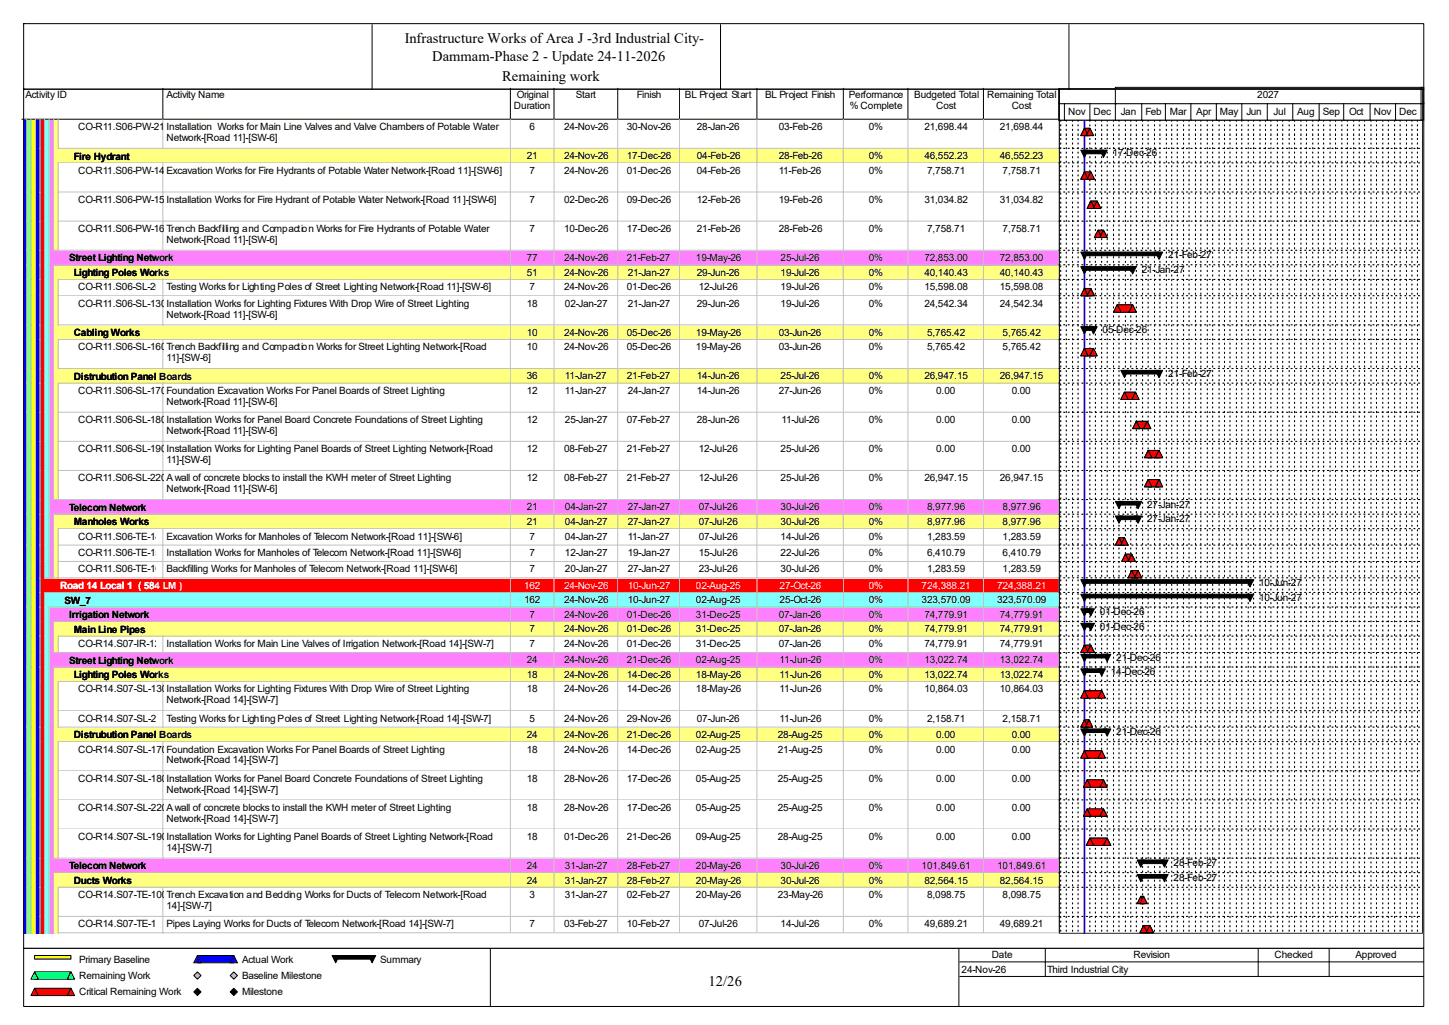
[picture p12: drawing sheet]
<svg xmlns="http://www.w3.org/2000/svg" width="420mm" height="297mm" viewBox="0 0 420 297" stroke-linecap="round" stroke-linejoin="round" font-family="sans-serif">
<defs><g id="words">
<g font-size="4.2">
<text x="117.3" y="12.4">Infrastructure Works of Area J -3rd Industrial City-</text>
<text x="125.3" y="17.7">Dammam-Phase 2 - Update 24-11-2026</text>
<text x="145.5" y="23.5">Remaining work</text>
<text x="205.4" y="285.6">12/26</text>
</g>
<g font-size="2.9">
<text x="7.4" y="28.4">Activity ID</text>
<text x="48.3" y="28.4">Activity Name</text>
<text x="149.8" y="28.4">Original</text>
<text x="166.9" y="28.4">Start</text>
<text x="184.6" y="28.4">Finish</text>
<text x="198.5" y="28.4">BL Project Start</text>
<text x="221.8" y="28.4">BL Project Finish</text>
<text x="246" y="28.4">Performance</text>
<text x="265" y="28.4">Budgeted Total</text>
<text x="286.1" y="28.4">Remaining Total</text>
<text x="364.4" y="28.4">2027</text>
<text x="149" y="31.6">Duration</text>
<text x="246.3" y="31.6">% Complete</text>
<text x="271.4" y="31.6">Cost</text>
<text x="293.2" y="31.6">Cost</text>
<text x="302.7" y="33.2">Oct</text>
<text x="309.6" y="33.2">Nov</text>
<text x="316.9" y="33.2">Dec</text>
<text x="324.9" y="33.2">Jan</text>
<text x="332" y="33.2">Feb</text>
<text x="339.1" y="33.2">Mar</text>
<text x="346.8" y="33.2">Apr</text>
<text x="353.6" y="33.2">May</text>
<text x="361.3" y="33.2">Jun</text>
<text x="369.1" y="33.2">Jul</text>
<text x="376" y="33.2">Aug</text>
<text x="383.4" y="33.2">Sep</text>
<text x="391" y="33.2">Oct</text>
<text x="398.2" y="33.2">Nov</text>
<text x="405.6" y="33.2">Dec</text>
<text x="22.7" y="37.7">CO-R11.S06-PW-210Installation Works for Main Line Valves and Valve Chambers of Potable Water</text>
<text x="48.3" y="40.9">Network-[Road 11]-[SW-6]</text>
<text x="153.5" y="37.7">6</text>
<text x="163.5" y="37.7">24-Nov-26</text>
<text x="181.7" y="37.7">30-Nov-26</text>
<text x="202" y="37.7">28-Jan-26</text>
<text x="225.7" y="37.7">03-Feb-26</text>
<text x="251.8" y="37.7">0%</text>
<text x="267.9" y="37.7">21,698.44</text>
<text x="289.8" y="37.7">21,698.44</text>
<text x="21.4" y="46.2">Fire Hydrant</text>
<text x="152.7" y="46.1">21</text>
<text x="163.5" y="46.1">24-Nov-26</text>
<text x="181.7" y="46.1">17-Dec-26</text>
<text x="202" y="46.1">04-Feb-26</text>
<text x="225.7" y="46.1">28-Feb-26</text>
<text x="251.8" y="46.1">0%</text>
<text x="267.9" y="46.1">46,552.23</text>
<text x="289.8" y="46.1">46,552.23</text>
<text x="322.5" y="45.3">17-Dec-26</text>
<text x="22.7" y="50.3">CO-R11.S06-PW-140Excavation Works for Fire Hydrants of Potable Water Network-[Road 11]-[SW-6]</text>
<text x="153.5" y="50.3">7</text>
<text x="163.5" y="50.3">24-Nov-26</text>
<text x="181.7" y="50.3">01-Dec-26</text>
<text x="202" y="50.3">04-Feb-26</text>
<text x="225.7" y="50.3">11-Feb-26</text>
<text x="251.8" y="50.3">0%</text>
<text x="268.7" y="50.3">7,758.71</text>
<text x="290.6" y="50.3">7,758.71</text>
<text x="22.7" y="58.8">CO-R11.S06-PW-150Installation Works for Fire Hydrant of Potable Water Network-[Road 11]-[SW-6]</text>
<text x="153.5" y="58.8">7</text>
<text x="163.5" y="58.8">02-Dec-26</text>
<text x="181.7" y="58.8">09-Dec-26</text>
<text x="202" y="58.8">12-Feb-26</text>
<text x="225.7" y="58.8">19-Feb-26</text>
<text x="251.8" y="58.8">0%</text>
<text x="267.9" y="58.8">31,034.82</text>
<text x="289.8" y="58.8">31,034.82</text>
<text x="22.7" y="67.2">CO-R11.S06-PW-160Trench Backfilling and Compaction Works for Fire Hydrants of Potable Water</text>
<text x="48.3" y="70.4">Network-[Road 11]-[SW-6]</text>
<text x="153.5" y="67.2">7</text>
<text x="163.5" y="67.2">10-Dec-26</text>
<text x="181.7" y="67.2">17-Dec-26</text>
<text x="202" y="67.2">21-Feb-26</text>
<text x="225.7" y="67.2">28-Feb-26</text>
<text x="251.8" y="67.2">0%</text>
<text x="268.7" y="67.2">7,758.71</text>
<text x="290.6" y="67.2">7,758.71</text>
<text x="20" y="75.7">Street Lighting Network</text>
<text x="152.7" y="75.6">77</text>
<text x="163.5" y="75.6">24-Nov-26</text>
<text x="181.7" y="75.6">21-Feb-27</text>
<text x="201.7" y="75.6">19-May-26</text>
<text x="226.2" y="75.6">25-Jul-26</text>
<text x="251.8" y="75.6">0%</text>
<text x="267.9" y="75.6">72,853.00</text>
<text x="289.8" y="75.6">72,853.00</text>
<text x="338.6" y="74.9">21-Feb-27</text>
<text x="21.4" y="80">Lighting Poles Works</text>
<text x="152.7" y="79.9">51</text>
<text x="163.5" y="79.9">24-Nov-26</text>
<text x="181.9" y="79.9">21-Jan-27</text>
<text x="202" y="79.9">29-Jun-26</text>
<text x="226.2" y="79.9">19-Jul-26</text>
<text x="251.8" y="79.9">0%</text>
<text x="267.9" y="79.9">40,140.43</text>
<text x="289.8" y="79.9">40,140.43</text>
<text x="330.9" y="79.1">21-Jan-27</text>
<text x="22.7" y="84.1">CO-R11.S06-SL-200</text>
<text x="22.7" y="88.9">CO-R11.S06-SL-130</text>
<text x="48.3" y="84.1">Testing Works for Lighting Poles of Street Lighting Network-[Road 11]-[SW-6]</text>
<text x="48.3" y="88.9">Installation Works for Lighting Fixtures With Drop Wire of Street Lighting</text>
<text x="152.7" y="88.9">18</text>
<text x="153.5" y="84.1">7</text>
<text x="163.5" y="84.1">24-Nov-26</text>
<text x="163.7" y="88.9">02-Jan-27</text>
<text x="181.7" y="84.1">01-Dec-26</text>
<text x="181.9" y="88.9">21-Jan-27</text>
<text x="202" y="88.9">29-Jun-26</text>
<text x="202.5" y="84.1">12-Jul-26</text>
<text x="226.2" y="84.1">19-Jul-26</text>
<text x="226.2" y="88.9">19-Jul-26</text>
<text x="251.8" y="84.1">0%</text>
<text x="251.8" y="88.9">0%</text>
<text x="267.9" y="84.1">15,598.08</text>
<text x="267.9" y="88.9">24,542.34</text>
<text x="289.8" y="84.1">15,598.08</text>
<text x="289.8" y="88.9">24,542.34</text>
<text x="48.3" y="92">Network-[Road 11]-[SW-6]</text>
<text x="21.4" y="97.4">Cabling Works</text>
<text x="22.7" y="101.5">CO-R11.S06-SL-160</text>
<text x="48.3" y="101.5">Trench Backfilling and Compaction Works for Street Lighting Network-[Road</text>
<text x="152.7" y="97.3">10</text>
<text x="152.7" y="101.5">10</text>
<text x="163.5" y="97.3">24-Nov-26</text>
<text x="163.5" y="101.5">24-Nov-26</text>
<text x="181.7" y="97.3">05-Dec-26</text>
<text x="181.7" y="101.5">05-Dec-26</text>
<text x="201.7" y="97.3">19-May-26</text>
<text x="201.7" y="101.5">19-May-26</text>
<text x="225.7" y="97.3">03-Jun-26</text>
<text x="225.7" y="101.5">03-Jun-26</text>
<text x="251.8" y="97.3">0%</text>
<text x="251.8" y="101.5">0%</text>
<text x="268.7" y="97.3">5,765.42</text>
<text x="268.7" y="101.5">5,765.42</text>
<text x="290.6" y="97.3">5,765.42</text>
<text x="290.6" y="101.5">5,765.42</text>
<text x="319.6" y="96.5">05-Dec-26</text>
<text x="48.3" y="104.7">11]-[SW-6]</text>
<text x="21.4" y="110">Distrubution Panel Boards</text>
<text x="152.7" y="109.9">36</text>
<text x="163.7" y="109.9">11-Jan-27</text>
<text x="181.7" y="109.9">21-Feb-27</text>
<text x="202" y="109.9">14-Jun-26</text>
<text x="226.2" y="109.9">25-Jul-26</text>
<text x="251.8" y="109.9">0%</text>
<text x="267.9" y="109.9">26,947.15</text>
<text x="289.8" y="109.9">26,947.15</text>
<text x="338.6" y="109.2">21-Feb-27</text>
<text x="22.7" y="114.2">CO-R11.S06-SL-170</text>
<text x="48.3" y="114.2">Foundation Excavation Works For Panel Boards of Street Lighting</text>
<text x="48.3" y="117.3">Network-[Road 11]-[SW-6]</text>
<text x="152.7" y="114.2">12</text>
<text x="163.7" y="114.2">11-Jan-27</text>
<text x="181.9" y="114.2">24-Jan-27</text>
<text x="202" y="114.2">14-Jun-26</text>
<text x="225.7" y="114.2">27-Jun-26</text>
<text x="251.8" y="114.2">0%</text>
<text x="271.4" y="114.2">0.00</text>
<text x="293.2" y="114.2">0.00</text>
<text x="22.7" y="122.6">CO-R11.S06-SL-180</text>
<text x="48.3" y="122.6">Installation Works for Panel Board Concrete Foundations of Street Lighting</text>
<text x="48.3" y="125.8">Network-[Road 11]-[SW-6]</text>
<text x="152.7" y="122.6">12</text>
<text x="163.7" y="122.6">25-Jan-27</text>
<text x="181.7" y="122.6">07-Feb-27</text>
<text x="202" y="122.6">28-Jun-26</text>
<text x="226.5" y="122.6">11-Jul-26</text>
<text x="251.8" y="122.6">0%</text>
<text x="271.4" y="122.6">0.00</text>
<text x="293.2" y="122.6">0.00</text>
<text x="22.7" y="131.1">CO-R11.S06-SL-190</text>
<text x="48.3" y="131.1">Installation Works for Lighting Panel Boards of Street Lighting Network-[Road</text>
<text x="152.7" y="131.1">12</text>
<text x="163.5" y="131.1">08-Feb-27</text>
<text x="181.7" y="131.1">21-Feb-27</text>
<text x="202.5" y="131.1">12-Jul-26</text>
<text x="226.2" y="131.1">25-Jul-26</text>
<text x="251.8" y="131.1">0%</text>
<text x="271.4" y="131.1">0.00</text>
<text x="293.2" y="131.1">0.00</text>
<text x="48.3" y="134.2">11]-[SW-6]</text>
<text x="22.7" y="139.5">CO-R11.S06-SL-220</text>
<text x="48.3" y="139.5">A wall of concrete blocks to install the KWH meter of Street Lighting</text>
<text x="48.3" y="142.7">Network-[Road 11]-[SW-6]</text>
<text x="152.7" y="139.5">12</text>
<text x="163.5" y="139.5">08-Feb-27</text>
<text x="181.7" y="139.5">21-Feb-27</text>
<text x="202.5" y="139.5">12-Jul-26</text>
<text x="226.2" y="139.5">25-Jul-26</text>
<text x="251.8" y="139.5">0%</text>
<text x="267.9" y="139.5">26,947.15</text>
<text x="289.8" y="139.5">26,947.15</text>
<text x="20" y="148">Telecom Network</text>
<text x="152.7" y="147.9">21</text>
<text x="163.7" y="147.9">04-Jan-27</text>
<text x="181.9" y="147.9">27-Jan-27</text>
<text x="202.5" y="147.9">07-Jul-26</text>
<text x="226.2" y="147.9">30-Jul-26</text>
<text x="251.8" y="147.9">0%</text>
<text x="268.7" y="147.9">8,977.96</text>
<text x="290.6" y="147.9">8,977.96</text>
<text x="332.5" y="147.1">27-Jan-27</text>
<text x="21.4" y="152.2">Manholes Works</text>
<text x="152.7" y="152.1">21</text>
<text x="163.7" y="152.1">04-Jan-27</text>
<text x="181.9" y="152.1">27-Jan-27</text>
<text x="202.5" y="152.1">07-Jul-26</text>
<text x="226.2" y="152.1">30-Jul-26</text>
<text x="251.8" y="152.1">0%</text>
<text x="268.7" y="152.1">8,977.96</text>
<text x="290.6" y="152.1">8,977.96</text>
<text x="332.5" y="151.3">27-Jan-27</text>
<text x="22.7" y="156.3">CO-R11.S06-TE-140</text>
<text x="22.7" y="161.1">CO-R11.S06-TE-150</text>
<text x="48.3" y="156.3">Excavation Works for Manholes of Telecom Network-[Road 11]-[SW-6]</text>
<text x="48.3" y="161.1">Installation Works for Manholes of Telecom Network-[Road 11]-[SW-6]</text>
<text x="153.5" y="156.3">7</text>
<text x="153.5" y="161.1">7</text>
<text x="163.7" y="156.3">04-Jan-27</text>
<text x="163.7" y="161.1">12-Jan-27</text>
<text x="181.9" y="156.3">11-Jan-27</text>
<text x="181.9" y="161.1">19-Jan-27</text>
<text x="202.5" y="156.3">07-Jul-26</text>
<text x="202.5" y="161.1">15-Jul-26</text>
<text x="226.2" y="156.3">14-Jul-26</text>
<text x="226.2" y="161.1">22-Jul-26</text>
<text x="251.8" y="156.3">0%</text>
<text x="251.8" y="161.1">0%</text>
<text x="268.7" y="156.3">1,283.59</text>
<text x="268.7" y="161.1">6,410.79</text>
<text x="290.6" y="156.3">1,283.59</text>
<text x="290.6" y="161.1">6,410.79</text>
<text x="22.7" y="165.9">CO-R11.S06-TE-160</text>
<text x="48.3" y="165.9">Backfilling Works for Manholes of Telecom Network-[Road 11]-[SW-6]</text>
<text x="153.5" y="165.9">7</text>
<text x="163.7" y="165.9">20-Jan-27</text>
<text x="181.9" y="165.9">27-Jan-27</text>
<text x="202.5" y="165.9">23-Jul-26</text>
<text x="226.2" y="165.9">30-Jul-26</text>
<text x="251.8" y="165.9">0%</text>
<text x="268.7" y="165.9">1,283.59</text>
<text x="290.6" y="165.9">1,283.59</text>
<text x="365" y="169.8">10-Jun-27</text>
<text x="18.7" y="174.9">SW_7</text>
<text x="20" y="179.1">Irrigation Network</text>
<text x="151.9" y="174.8">162</text>
<text x="153.5" y="179">7</text>
<text x="163.5" y="174.8">24-Nov-26</text>
<text x="163.5" y="179">24-Nov-26</text>
<text x="181.7" y="179">01-Dec-26</text>
<text x="181.9" y="174.8">10-Jun-27</text>
<text x="201.7" y="174.8">02-Aug-25</text>
<text x="201.7" y="179">31-Dec-25</text>
<text x="225.7" y="179">07-Jan-26</text>
<text x="226" y="174.8">25-Oct-26</text>
<text x="251.8" y="174.8">0%</text>
<text x="251.8" y="179">0%</text>
<text x="267.1" y="174.8">323,570.09</text>
<text x="267.9" y="179">74,779.91</text>
<text x="289" y="174.8">323,570.09</text>
<text x="289.8" y="179">74,779.91</text>
<text x="318.8" y="178.2">01-Dec-26</text>
<text x="365" y="174">10-Jun-27</text>
<text x="21.4" y="183.3">Main Line Pipes</text>
<text x="153.5" y="183.3">7</text>
<text x="163.5" y="183.3">24-Nov-26</text>
<text x="181.7" y="183.3">01-Dec-26</text>
<text x="201.7" y="183.3">31-Dec-25</text>
<text x="225.7" y="183.3">07-Jan-26</text>
<text x="251.8" y="183.3">0%</text>
<text x="267.9" y="183.3">74,779.91</text>
<text x="289.8" y="183.3">74,779.91</text>
<text x="318.8" y="182.5">01-Dec-26</text>
<text x="22.7" y="187.5">CO-R14.S07-IR-120</text>
<text x="48.3" y="187.5">Installation Works for Main Line Valves of Irrigation Network-[Road 14]-[SW-7]</text>
<text x="153.5" y="187.5">7</text>
<text x="163.5" y="187.5">24-Nov-26</text>
<text x="181.7" y="187.5">01-Dec-26</text>
<text x="201.7" y="187.5">31-Dec-25</text>
<text x="225.7" y="187.5">07-Jan-26</text>
<text x="251.8" y="187.5">0%</text>
<text x="267.9" y="187.5">74,779.91</text>
<text x="289.8" y="187.5">74,779.91</text>
<text x="323.6" y="191.4">21-Dec-26</text>
<text x="20" y="192.3">Street Lighting Network</text>
<text x="21.4" y="196.5">Lighting Poles Works</text>
<text x="152.7" y="192.2">24</text>
<text x="152.7" y="196.4">18</text>
<text x="163.5" y="192.2">24-Nov-26</text>
<text x="163.5" y="196.4">24-Nov-26</text>
<text x="181.7" y="192.2">21-Dec-26</text>
<text x="181.7" y="196.4">14-Dec-26</text>
<text x="201.7" y="192.2">02-Aug-25</text>
<text x="201.7" y="196.4">18-May-26</text>
<text x="226" y="192.2">11-Jun-26</text>
<text x="226" y="196.4">11-Jun-26</text>
<text x="251.8" y="192.2">0%</text>
<text x="251.8" y="196.4">0%</text>
<text x="267.9" y="192.2">13,022.74</text>
<text x="267.9" y="196.4">13,022.74</text>
<text x="289.8" y="192.2">13,022.74</text>
<text x="289.8" y="196.4">13,022.74</text>
<text x="322" y="195.7">14-Dec-26</text>
<text x="22.7" y="200.7">CO-R14.S07-SL-130Installation Works for Lighting Fixtures With Drop Wire of Street Lighting</text>
<text x="48.3" y="203.8">Network-[Road 14]-[SW-7]</text>
<text x="152.7" y="200.7">18</text>
<text x="163.5" y="200.7">24-Nov-26</text>
<text x="181.7" y="200.7">14-Dec-26</text>
<text x="201.7" y="200.7">18-May-26</text>
<text x="226" y="200.7">11-Jun-26</text>
<text x="251.8" y="200.7">0%</text>
<text x="267.9" y="200.7">10,864.03</text>
<text x="289.8" y="200.7">10,864.03</text>
<text x="22.7" y="209.1">CO-R14.S07-SL-200Testing Works for Lighting Poles of Street Lighting Network-[Road 14]-[SW-7]</text>
<text x="153.5" y="209.1">5</text>
<text x="163.5" y="209.1">24-Nov-26</text>
<text x="181.7" y="209.1">29-Nov-26</text>
<text x="202" y="209.1">07-Jun-26</text>
<text x="226" y="209.1">11-Jun-26</text>
<text x="251.8" y="209.1">0%</text>
<text x="268.7" y="209.1">2,158.71</text>
<text x="290.6" y="209.1">2,158.71</text>
<text x="21.4" y="213.9">Distrubution Panel Boards</text>
<text x="152.7" y="213.8">24</text>
<text x="163.5" y="213.8">24-Nov-26</text>
<text x="181.7" y="213.8">21-Dec-26</text>
<text x="201.7" y="213.8">02-Aug-25</text>
<text x="225.5" y="213.8">28-Aug-25</text>
<text x="251.8" y="213.8">0%</text>
<text x="271.4" y="213.8">0.00</text>
<text x="293.2" y="213.8">0.00</text>
<text x="323.6" y="213.1">21-Dec-26</text>
<text x="22.7" y="218.1">CO-R14.S07-SL-170Foundation Excavation Works For Panel Boards of Street Lighting</text>
<text x="48.3" y="221.2">Network-[Road 14]-[SW-7]</text>
<text x="152.7" y="218.1">18</text>
<text x="163.5" y="218.1">24-Nov-26</text>
<text x="181.7" y="218.1">14-Dec-26</text>
<text x="201.7" y="218.1">02-Aug-25</text>
<text x="225.5" y="218.1">21-Aug-25</text>
<text x="251.8" y="218.1">0%</text>
<text x="271.4" y="218.1">0.00</text>
<text x="293.2" y="218.1">0.00</text>
<text x="22.7" y="226.5">CO-R14.S07-SL-180Installation Works for Panel Board Concrete Foundations of Street Lighting</text>
<text x="152.7" y="226.5">18</text>
<text x="163.5" y="226.5">28-Nov-26</text>
<text x="181.7" y="226.5">17-Dec-26</text>
<text x="201.7" y="226.5">05-Aug-25</text>
<text x="225.5" y="226.5">25-Aug-25</text>
<text x="251.8" y="226.5">0%</text>
<text x="271.4" y="226.5">0.00</text>
<text x="293.2" y="226.5">0.00</text>
<text x="48.3" y="229.7">Network-[Road 14]-[SW-7]</text>
<text x="22.7" y="234.9">CO-R14.S07-SL-220A wall of concrete blocks to install the KWH meter of Street Lighting</text>
<text x="48.3" y="238.1">Network-[Road 14]-[SW-7]</text>
<text x="152.7" y="234.9">18</text>
<text x="163.5" y="234.9">28-Nov-26</text>
<text x="181.7" y="234.9">17-Dec-26</text>
<text x="201.7" y="234.9">05-Aug-25</text>
<text x="225.5" y="234.9">25-Aug-25</text>
<text x="251.8" y="234.9">0%</text>
<text x="271.4" y="234.9">0.00</text>
<text x="293.2" y="234.9">0.00</text>
<text x="22.7" y="243.4">CO-R14.S07-SL-190Installation Works for Lighting Panel Boards of Street Lighting Network-[Road</text>
<text x="152.7" y="243.4">18</text>
<text x="163.5" y="243.4">01-Dec-26</text>
<text x="181.7" y="243.4">21-Dec-26</text>
<text x="201.7" y="243.4">09-Aug-25</text>
<text x="225.5" y="243.4">28-Aug-25</text>
<text x="251.8" y="243.4">0%</text>
<text x="271.4" y="243.4">0.00</text>
<text x="293.2" y="243.4">0.00</text>
<text x="20" y="251.9">Telecom Network</text>
<text x="48.3" y="246.5">14]-[SW-7]</text>
<text x="152.7" y="251.8">24</text>
<text x="163.7" y="251.8">31-Jan-27</text>
<text x="181.7" y="251.8">28-Feb-27</text>
<text x="201.7" y="251.8">20-May-26</text>
<text x="226.2" y="251.8">30-Jul-26</text>
<text x="251.8" y="251.8">0%</text>
<text x="267.1" y="251.8">101,849.61</text>
<text x="289" y="251.8">101,849.61</text>
<text x="340.1" y="251">28-Feb-27</text>
<text x="21.4" y="256.1">Ducts Works</text>
<text x="152.7" y="256">24</text>
<text x="163.7" y="256">31-Jan-27</text>
<text x="181.7" y="256">28-Feb-27</text>
<text x="201.7" y="256">20-May-26</text>
<text x="226.2" y="256">30-Jul-26</text>
<text x="251.8" y="256">0%</text>
<text x="267.9" y="256">82,564.15</text>
<text x="289.8" y="256">82,564.15</text>
<text x="340.1" y="255.2">28-Feb-27</text>
<text x="22.7" y="260.3">CO-R14.S07-TE-100Trench Excavation and Bedding Works for Ducts of Telecom Network-[Road</text>
<text x="48.3" y="263.4">14]-[SW-7]</text>
<text x="153.5" y="260.3">3</text>
<text x="163.7" y="260.3">31-Jan-27</text>
<text x="181.7" y="260.3">02-Feb-27</text>
<text x="201.7" y="260.3">20-May-26</text>
<text x="225.5" y="260.3">23-May-26</text>
<text x="251.8" y="260.3">0%</text>
<text x="268.7" y="260.3">8,098.75</text>
<text x="290.6" y="260.3">8,098.75</text>
<text x="22.7" y="268.7">CO-R14.S07-TE-110</text>
<text x="48.3" y="268.7">Pipes Laying Works for Ducts of Telecom Network-[Road 14]-[SW-7]</text>
<text x="153.5" y="268.7">7</text>
<text x="163.5" y="268.7">03-Feb-27</text>
<text x="181.7" y="268.7">10-Feb-27</text>
<text x="202.5" y="268.7">07-Jul-26</text>
<text x="226.2" y="268.7">14-Jul-26</text>
<text x="251.8" y="268.7">0%</text>
<text x="267.9" y="268.7">49,689.21</text>
<text x="289.8" y="268.7">49,689.21</text>
<text x="22.9" y="279">Primary Baseline</text>
<text x="70.1" y="279">Actual Work</text>
<text x="110.2" y="279">Summary</text>
<text x="278.7" y="281.9">24-Nov-26</text>
<text x="287.4" y="277.7">Date</text>
<text x="303.5" y="281.9">Third Industrial City</text>
<text x="328.5" y="277.7">Revision</text>
<text x="369.4" y="277.7">Checked</text>
<text x="392.9" y="277.7">Approved</text>
<text x="22.9" y="283.7">Remaining Work</text>
<text x="70.1" y="283.7">Baseline Milestone</text>
<text x="22.9" y="288.5">Critical Remaining Work</text>
<text x="70.1" y="288.5">Milestone</text>
</g>
<g font-size="2.9" fill="#fff">
<text x="17.4" y="170.7">Road 14 Local 1 ( 584 LM )</text>
<text x="151.9" y="170.6">162</text>
<text x="163.5" y="170.6">24-Nov-26</text>
<text x="181.9" y="170.6">10-Jun-27</text>
<text x="201.7" y="170.6">02-Aug-25</text>
<text x="226" y="170.6">27-Oct-26</text>
<text x="251.8" y="170.6">0%</text>
<text x="267.1" y="170.6">724,388.21</text>
<text x="289" y="170.6">724,388.21</text>
</g>
</g></defs>
<path d="M47.2 25.6v8.9h-40.9" fill="none" stroke="#000" stroke-width=".29"/>
<path d="M47.5 25.6h100.7v9.2h-100.7z" fill="#fff"/>
<path d="M147.9 25.6v8.9h-100.7" fill="none" stroke="#000" stroke-width=".29"/>
<path d="M148.2 25.6h12.7v9.2h-12.7z" fill="#fff"/>
<path d="M160.6 25.6v8.9h-12.7" fill="none" stroke="#000" stroke-width=".29"/>
<path d="M160.9 25.6h18.4v9.2h-18.4z" fill="#fff"/>
<path d="M179 25.6v8.9h-18.4" fill="none" stroke="#000" stroke-width=".29"/>
<path d="M179.3 25.6h17.9v9.2h-17.9z" fill="#fff"/>
<path d="M197 25.6v8.9h-18" fill="none" stroke="#000" stroke-width=".29"/>
<path d="M197.2 25.6h22.5v9.2h-22.5z" fill="#fff"/>
<path d="M219.4 25.6v8.9h-22.4" fill="none" stroke="#000" stroke-width=".29"/>
<path d="M219.7 25.6h25v9.2h-25z" fill="#fff"/>
<path d="M244.4 25.6v8.9h-25" fill="none" stroke="#000" stroke-width=".29"/>
<path d="M244.7 25.6h18.7v9.2h-18.7z" fill="#fff"/>
<path d="M263.2 25.6v8.9h-18.8" fill="none" stroke="#000" stroke-width=".29"/>
<path d="M263.4 25.6h21.9v9.2h-21.9z" fill="#fff"/>
<path d="M285 25.6v8.9h-21.8" fill="none" stroke="#000" stroke-width=".29"/>
<path d="M285.3 25.6h21.9v9.2h-21.9z" fill="#fff"/>
<path d="M306.9 25.6v8.9h-21.9" fill="none" stroke="#000" stroke-width=".29"/>
<path d="M6.6 34.8h1.3v8.5h-1.3z" fill="#00f"/>
<path d="M7.6 34.5v8.7" fill="none" stroke="#c0c0c0" stroke-width=".29"/>
<path d="M7.9 34.8h1.3v8.5h-1.3z" fill="#80ff80"/>
<path d="M9 34.5v8.7" fill="none" stroke="#c0c0c0" stroke-width=".29"/>
<path d="M9.2 34.8h1.3v8.5h-1.3z" fill="#ff0"/>
<path d="M10.3 34.5v8.7" fill="none" stroke="#c0c0c0" stroke-width=".29"/>
<path d="M10.5 34.8h1.4v8.5h-1.4z" fill="#00f"/>
<path d="M11.6 34.5v8.7" fill="none" stroke="#c0c0c0" stroke-width=".29"/>
<path d="M11.9 34.8h1.3v8.5h-1.3z" fill="#f00"/>
<path d="M12.9 34.5v8.7" fill="none" stroke="#c0c0c0" stroke-width=".29"/>
<path d="M13.2 34.8h1.3v8.5h-1.3z" fill="#80ffff"/>
<path d="M14.2 34.5v8.7" fill="none" stroke="#c0c0c0" stroke-width=".29"/>
<path d="M14.5 34.8h1.3v8.5h-1.3z" fill="#ff80ff"/>
<path d="M15.6 34.5v8.7" fill="none" stroke="#c0c0c0" stroke-width=".29"/>
<path d="M15.8 34.8h1.3v8.5h-1.3z" fill="#ffff80"/>
<path d="M16.9 34.5v8.7" fill="none" stroke="#c0c0c0" stroke-width=".29"/>
<path d="M17.1 34.8h30.4v8.5h-30.4z" fill="#fff"/>
<path d="M47.2 34.5v8.7M16.9 43h30.6" fill="none" stroke="#c0c0c0" stroke-width=".29"/>
<path d="M47.5 34.8h100.7v8.5h-100.7z" fill="#fff"/>
<path d="M147.9 34.5v8.5h-100.4" fill="none" stroke="#c0c0c0" stroke-width=".29"/>
<path d="M148.2 34.8h12.7v8.5h-12.7z" fill="#fff"/>
<path d="M160.6 34.5v8.5h-12.4" fill="none" stroke="#c0c0c0" stroke-width=".29"/>
<path d="M160.9 34.8h18.4v8.5h-18.4z" fill="#fff"/>
<path d="M179 34.5v8.5h-18.1" fill="none" stroke="#c0c0c0" stroke-width=".29"/>
<path d="M179.3 34.8h17.9v8.5h-17.9z" fill="#fff"/>
<path d="M197 34.5v8.5h-17.7" fill="none" stroke="#c0c0c0" stroke-width=".29"/>
<path d="M197.2 34.8h22.5v8.5h-22.5z" fill="#fff"/>
<path d="M219.4 34.5v8.5h-22.2" fill="none" stroke="#c0c0c0" stroke-width=".29"/>
<path d="M219.7 34.8h25v8.5h-25z" fill="#fff"/>
<path d="M244.4 34.5v8.5h-24.7" fill="none" stroke="#c0c0c0" stroke-width=".29"/>
<path d="M244.7 34.8h18.7v8.5h-18.7z" fill="#fff"/>
<path d="M263.2 34.5v8.5h-18.5" fill="none" stroke="#c0c0c0" stroke-width=".29"/>
<path d="M263.4 34.8h21.9v8.5h-21.9z" fill="#fff"/>
<path d="M285 34.5v8.5h-21.6" fill="none" stroke="#c0c0c0" stroke-width=".29"/>
<path d="M285.3 34.8h21.9v8.5h-21.9z" fill="#fff"/>
<path d="M306.9 34.5v8.5h-21.6" fill="none" stroke="#c0c0c0" stroke-width=".29"/>
<path d="M6.6 43.3h1.3v4.2h-1.3z" fill="#00f"/>
<path d="M7.6 43v4.5" fill="none" stroke="#c0c0c0" stroke-width=".29"/>
<path d="M7.9 43.3h1.3v4.2h-1.3z" fill="#80ff80"/>
<path d="M9 43v4.5" fill="none" stroke="#c0c0c0" stroke-width=".29"/>
<path d="M9.2 43.3h1.3v4.2h-1.3z" fill="#ff0"/>
<path d="M10.3 43v4.5" fill="none" stroke="#c0c0c0" stroke-width=".29"/>
<path d="M10.5 43.3h1.4v4.2h-1.4z" fill="#00f"/>
<path d="M11.6 43v4.5" fill="none" stroke="#c0c0c0" stroke-width=".29"/>
<path d="M11.9 43.3h1.3v4.2h-1.3z" fill="#f00"/>
<path d="M12.9 43v4.5" fill="none" stroke="#c0c0c0" stroke-width=".29"/>
<path d="M13.2 43.3h1.3v4.2h-1.3z" fill="#80ffff"/>
<path d="M14.2 43v4.5" fill="none" stroke="#c0c0c0" stroke-width=".29"/>
<path d="M14.5 43.3h1.3v4.2h-1.3z" fill="#ff80ff"/>
<path d="M15.6 43v4.5" fill="none" stroke="#c0c0c0" stroke-width=".29"/>
<path d="M15.8 43.3h31.7v4.2h-31.7z" fill="#ffff80"/>
<path d="M16.9 47.2h30.6" fill="none" stroke="#c0c0c0" stroke-width=".29"/>
<path d="M47.5 43.3h100.7v4.2h-100.7z" fill="#ffff80"/>
<path d="M147.9 43v4.2h-100.4" fill="none" stroke="#c0c0c0" stroke-width=".29"/>
<path d="M148.2 43.3h12.7v4.2h-12.7z" fill="#ffff80"/>
<path d="M160.6 43v4.2h-12.4" fill="none" stroke="#c0c0c0" stroke-width=".29"/>
<path d="M160.9 43.3h18.4v4.2h-18.4z" fill="#ffff80"/>
<path d="M179 43v4.2h-18.1" fill="none" stroke="#c0c0c0" stroke-width=".29"/>
<path d="M179.3 43.3h17.9v4.2h-17.9z" fill="#ffff80"/>
<path d="M197 43v4.2h-17.7" fill="none" stroke="#c0c0c0" stroke-width=".29"/>
<path d="M197.2 43.3h22.5v4.2h-22.5z" fill="#ffff80"/>
<path d="M219.4 43v4.2h-22.2" fill="none" stroke="#c0c0c0" stroke-width=".29"/>
<path d="M219.7 43.3h25v4.2h-25z" fill="#ffff80"/>
<path d="M244.4 43v4.2h-24.7" fill="none" stroke="#c0c0c0" stroke-width=".29"/>
<path d="M244.7 43.3h18.7v4.2h-18.7z" fill="#ffff80"/>
<path d="M263.2 43v4.2h-18.5" fill="none" stroke="#c0c0c0" stroke-width=".29"/>
<path d="M263.4 43.3h21.9v4.2h-21.9z" fill="#ffff80"/>
<path d="M285 43v4.2h-21.6" fill="none" stroke="#c0c0c0" stroke-width=".29"/>
<path d="M285.3 43.3h21.9v4.2h-21.9z" fill="#ffff80"/>
<path d="M306.9 43v4.2h-21.6" fill="none" stroke="#c0c0c0" stroke-width=".29"/>
<path d="M6.6 47.5h1.3v8.4h-1.3z" fill="#00f"/>
<path d="M7.6 47.2v8.7" fill="none" stroke="#c0c0c0" stroke-width=".29"/>
<path d="M7.9 47.5h1.3v8.4h-1.3z" fill="#80ff80"/>
<path d="M9 47.2v8.7" fill="none" stroke="#c0c0c0" stroke-width=".29"/>
<path d="M9.2 47.5h1.3v8.4h-1.3z" fill="#ff0"/>
<path d="M10.3 47.2v8.7" fill="none" stroke="#c0c0c0" stroke-width=".29"/>
<path d="M10.5 47.5h1.4v8.4h-1.4z" fill="#00f"/>
<path d="M11.6 47.2v8.7" fill="none" stroke="#c0c0c0" stroke-width=".29"/>
<path d="M11.9 47.5h1.3v8.4h-1.3z" fill="#f00"/>
<path d="M12.9 47.2v8.7" fill="none" stroke="#c0c0c0" stroke-width=".29"/>
<path d="M13.2 47.5h1.3v8.4h-1.3z" fill="#80ffff"/>
<path d="M14.2 47.2v8.7" fill="none" stroke="#c0c0c0" stroke-width=".29"/>
<path d="M14.5 47.5h1.3v8.4h-1.3z" fill="#ff80ff"/>
<path d="M15.6 47.2v8.7" fill="none" stroke="#c0c0c0" stroke-width=".29"/>
<path d="M15.8 47.5h1.3v8.4h-1.3z" fill="#ffff80"/>
<path d="M16.9 47.2v8.7" fill="none" stroke="#c0c0c0" stroke-width=".29"/>
<path d="M17.1 47.5h30.4v8.4h-30.4z" fill="#fff"/>
<path d="M16.9 55.6h30.6M47.2 47.2v8.7" fill="none" stroke="#c0c0c0" stroke-width=".29"/>
<path d="M47.5 47.5h100.7v8.4h-100.7z" fill="#fff"/>
<path d="M147.9 47.2v8.4h-100.4" fill="none" stroke="#c0c0c0" stroke-width=".29"/>
<path d="M148.2 47.5h12.7v8.4h-12.7z" fill="#fff"/>
<path d="M160.6 47.2v8.4h-12.4" fill="none" stroke="#c0c0c0" stroke-width=".29"/>
<path d="M160.9 47.5h18.4v8.4h-18.4z" fill="#fff"/>
<path d="M179 47.2v8.4h-18.1" fill="none" stroke="#c0c0c0" stroke-width=".29"/>
<path d="M179.3 47.5h17.9v8.4h-17.9z" fill="#fff"/>
<path d="M197 47.2v8.4h-17.7" fill="none" stroke="#c0c0c0" stroke-width=".29"/>
<path d="M197.2 47.5h22.5v8.4h-22.5z" fill="#fff"/>
<path d="M219.4 47.2v8.4h-22.2" fill="none" stroke="#c0c0c0" stroke-width=".29"/>
<path d="M219.7 47.5h25v8.4h-25z" fill="#fff"/>
<path d="M244.4 47.2v8.4h-24.7" fill="none" stroke="#c0c0c0" stroke-width=".29"/>
<path d="M244.7 47.5h18.7v8.4h-18.7z" fill="#fff"/>
<path d="M263.2 47.2v8.4h-18.5" fill="none" stroke="#c0c0c0" stroke-width=".29"/>
<path d="M263.4 47.5h21.9v8.4h-21.9z" fill="#fff"/>
<path d="M285 47.2v8.4h-21.6" fill="none" stroke="#c0c0c0" stroke-width=".29"/>
<path d="M285.3 47.5h21.9v8.4h-21.9z" fill="#fff"/>
<path d="M306.9 47.2v8.4h-21.6" fill="none" stroke="#c0c0c0" stroke-width=".29"/>
<path d="M6.6 55.9h1.3v8.4h-1.3z" fill="#00f"/>
<path d="M7.6 55.6v8.7" fill="none" stroke="#c0c0c0" stroke-width=".29"/>
<path d="M7.9 55.9h1.3v8.4h-1.3z" fill="#80ff80"/>
<path d="M9 55.6v8.7" fill="none" stroke="#c0c0c0" stroke-width=".29"/>
<path d="M9.2 55.9h1.3v8.4h-1.3z" fill="#ff0"/>
<path d="M10.3 55.6v8.7" fill="none" stroke="#c0c0c0" stroke-width=".29"/>
<path d="M10.5 55.9h1.4v8.4h-1.4z" fill="#00f"/>
<path d="M11.6 55.6v8.7" fill="none" stroke="#c0c0c0" stroke-width=".29"/>
<path d="M11.9 55.9h1.3v8.4h-1.3z" fill="#f00"/>
<path d="M12.9 55.6v8.7" fill="none" stroke="#c0c0c0" stroke-width=".29"/>
<path d="M13.2 55.9h1.3v8.4h-1.3z" fill="#80ffff"/>
<path d="M14.2 55.6v8.7" fill="none" stroke="#c0c0c0" stroke-width=".29"/>
<path d="M14.5 55.9h1.3v8.4h-1.3z" fill="#ff80ff"/>
<path d="M15.6 55.6v8.7" fill="none" stroke="#c0c0c0" stroke-width=".29"/>
<path d="M15.8 55.9h1.3v8.4h-1.3z" fill="#ffff80"/>
<path d="M16.9 55.6v8.7" fill="none" stroke="#c0c0c0" stroke-width=".29"/>
<path d="M17.1 55.9h30.4v8.4h-30.4z" fill="#fff"/>
<path d="M47.2 55.6v8.7M16.9 64.1h30.6" fill="none" stroke="#c0c0c0" stroke-width=".29"/>
<path d="M47.5 55.9h100.7v8.4h-100.7z" fill="#fff"/>
<path d="M147.9 55.6v8.5h-100.4" fill="none" stroke="#c0c0c0" stroke-width=".29"/>
<path d="M148.2 55.9h12.7v8.4h-12.7z" fill="#fff"/>
<path d="M160.6 55.6v8.5h-12.4" fill="none" stroke="#c0c0c0" stroke-width=".29"/>
<path d="M160.9 55.9h18.4v8.4h-18.4z" fill="#fff"/>
<path d="M179 55.6v8.5h-18.1" fill="none" stroke="#c0c0c0" stroke-width=".29"/>
<path d="M179.3 55.9h17.9v8.4h-17.9z" fill="#fff"/>
<path d="M197 55.6v8.5h-17.7" fill="none" stroke="#c0c0c0" stroke-width=".29"/>
<path d="M197.2 55.9h22.5v8.4h-22.5z" fill="#fff"/>
<path d="M219.4 55.6v8.5h-22.2" fill="none" stroke="#c0c0c0" stroke-width=".29"/>
<path d="M219.7 55.9h25v8.4h-25z" fill="#fff"/>
<path d="M244.4 55.6v8.5h-24.7" fill="none" stroke="#c0c0c0" stroke-width=".29"/>
<path d="M244.7 55.9h18.7v8.4h-18.7z" fill="#fff"/>
<path d="M263.2 55.6v8.5h-18.5" fill="none" stroke="#c0c0c0" stroke-width=".29"/>
<path d="M263.4 55.9h21.9v8.4h-21.9z" fill="#fff"/>
<path d="M285 55.6v8.5h-21.6" fill="none" stroke="#c0c0c0" stroke-width=".29"/>
<path d="M285.3 55.9h21.9v8.4h-21.9z" fill="#fff"/>
<path d="M306.9 55.6v8.5h-21.6" fill="none" stroke="#c0c0c0" stroke-width=".29"/>
<path d="M6.6 64.3h1.3v8.5h-1.3z" fill="#00f"/>
<path d="M7.6 64.1v8.7" fill="none" stroke="#c0c0c0" stroke-width=".29"/>
<path d="M7.9 64.3h1.3v8.5h-1.3z" fill="#80ff80"/>
<path d="M9 64.1v8.7" fill="none" stroke="#c0c0c0" stroke-width=".29"/>
<path d="M9.2 64.3h1.3v8.5h-1.3z" fill="#ff0"/>
<path d="M10.3 64.1v8.7" fill="none" stroke="#c0c0c0" stroke-width=".29"/>
<path d="M10.5 64.3h1.4v8.5h-1.4z" fill="#00f"/>
<path d="M11.6 64.1v8.7" fill="none" stroke="#c0c0c0" stroke-width=".29"/>
<path d="M11.9 64.3h1.3v8.5h-1.3z" fill="#f00"/>
<path d="M12.9 64.1v8.7" fill="none" stroke="#c0c0c0" stroke-width=".29"/>
<path d="M13.2 64.3h1.3v8.5h-1.3z" fill="#80ffff"/>
<path d="M14.2 64.1v8.7" fill="none" stroke="#c0c0c0" stroke-width=".29"/>
<path d="M14.5 64.3h1.3v8.5h-1.3z" fill="#ff80ff"/>
<path d="M15.6 64.1v8.7" fill="none" stroke="#c0c0c0" stroke-width=".29"/>
<path d="M15.8 64.3h1.3v8.5h-1.3z" fill="#ffff80"/>
<path d="M15.6 72.5h1.5M16.9 64.1v8.7" fill="none" stroke="#c0c0c0" stroke-width=".29"/>
<path d="M17.1 64.3h30.4v8.5h-30.4z" fill="#fff"/>
<path d="M16.9 72.5h30.6M47.2 64.1v8.7" fill="none" stroke="#c0c0c0" stroke-width=".29"/>
<path d="M47.5 64.3h100.7v8.5h-100.7z" fill="#fff"/>
<path d="M147.9 64.1v8.4h-100.4" fill="none" stroke="#c0c0c0" stroke-width=".29"/>
<path d="M148.2 64.3h12.7v8.5h-12.7z" fill="#fff"/>
<path d="M160.6 64.1v8.4h-12.4" fill="none" stroke="#c0c0c0" stroke-width=".29"/>
<path d="M160.9 64.3h18.4v8.5h-18.4z" fill="#fff"/>
<path d="M179 64.1v8.4h-18.1" fill="none" stroke="#c0c0c0" stroke-width=".29"/>
<path d="M179.3 64.3h17.9v8.5h-17.9z" fill="#fff"/>
<path d="M197 64.1v8.4h-17.7" fill="none" stroke="#c0c0c0" stroke-width=".29"/>
<path d="M197.2 64.3h22.5v8.5h-22.5z" fill="#fff"/>
<path d="M219.4 64.1v8.4h-22.2" fill="none" stroke="#c0c0c0" stroke-width=".29"/>
<path d="M219.7 64.3h25v8.5h-25z" fill="#fff"/>
<path d="M244.4 64.1v8.4h-24.7" fill="none" stroke="#c0c0c0" stroke-width=".29"/>
<path d="M244.7 64.3h18.7v8.5h-18.7z" fill="#fff"/>
<path d="M263.2 64.1v8.4h-18.5" fill="none" stroke="#c0c0c0" stroke-width=".29"/>
<path d="M263.4 64.3h21.9v8.5h-21.9z" fill="#fff"/>
<path d="M285 64.1v8.4h-21.6" fill="none" stroke="#c0c0c0" stroke-width=".29"/>
<path d="M285.3 64.3h21.9v8.5h-21.9z" fill="#fff"/>
<path d="M306.9 64.1v8.4h-21.6" fill="none" stroke="#c0c0c0" stroke-width=".29"/>
<path d="M6.6 72.8h1.3v4.2h-1.3z" fill="#00f"/>
<path d="M7.6 72.5v4.5" fill="none" stroke="#c0c0c0" stroke-width=".29"/>
<path d="M7.9 72.8h1.3v4.2h-1.3z" fill="#80ff80"/>
<path d="M9 72.5v4.5" fill="none" stroke="#c0c0c0" stroke-width=".29"/>
<path d="M9.2 72.8h1.3v4.2h-1.3z" fill="#ff0"/>
<path d="M10.3 72.5v4.5" fill="none" stroke="#c0c0c0" stroke-width=".29"/>
<path d="M10.5 72.8h1.4v4.2h-1.4z" fill="#00f"/>
<path d="M11.6 72.5v4.5" fill="none" stroke="#c0c0c0" stroke-width=".29"/>
<path d="M11.9 72.8h1.3v4.2h-1.3z" fill="#f00"/>
<path d="M12.9 72.5v4.5" fill="none" stroke="#c0c0c0" stroke-width=".29"/>
<path d="M13.2 72.8h1.3v4.2h-1.3z" fill="#80ffff"/>
<path d="M14.2 72.5v4.5" fill="none" stroke="#c0c0c0" stroke-width=".29"/>
<path d="M14.5 72.8h33v4.2h-33z" fill="#ff80ff"/>
<path d="M15.6 76.7h31.9" fill="none" stroke="#c0c0c0" stroke-width=".29"/>
<path d="M47.5 72.8h100.7v4.2h-100.7z" fill="#ff80ff"/>
<path d="M147.9 72.5v4.2h-100.4" fill="none" stroke="#c0c0c0" stroke-width=".29"/>
<path d="M148.2 72.8h12.7v4.2h-12.7z" fill="#ff80ff"/>
<path d="M160.6 72.5v4.2h-12.4" fill="none" stroke="#c0c0c0" stroke-width=".29"/>
<path d="M160.9 72.8h18.4v4.2h-18.4z" fill="#ff80ff"/>
<path d="M179 72.5v4.2h-18.1" fill="none" stroke="#c0c0c0" stroke-width=".29"/>
<path d="M179.3 72.8h17.9v4.2h-17.9z" fill="#ff80ff"/>
<path d="M197 72.5v4.2h-17.7" fill="none" stroke="#c0c0c0" stroke-width=".29"/>
<path d="M197.2 72.8h22.5v4.2h-22.5z" fill="#ff80ff"/>
<path d="M219.4 72.5v4.2h-22.2" fill="none" stroke="#c0c0c0" stroke-width=".29"/>
<path d="M219.7 72.8h25v4.2h-25z" fill="#ff80ff"/>
<path d="M244.4 72.5v4.2h-24.7" fill="none" stroke="#c0c0c0" stroke-width=".29"/>
<path d="M244.7 72.8h18.7v4.2h-18.7z" fill="#ff80ff"/>
<path d="M263.2 72.5v4.2h-18.5" fill="none" stroke="#c0c0c0" stroke-width=".29"/>
<path d="M263.4 72.8h21.9v4.2h-21.9z" fill="#ff80ff"/>
<path d="M285 72.5v4.2h-21.6" fill="none" stroke="#c0c0c0" stroke-width=".29"/>
<path d="M285.3 72.8h21.9v4.2h-21.9z" fill="#ff80ff"/>
<path d="M306.9 72.5v4.2h-21.6" fill="none" stroke="#c0c0c0" stroke-width=".29"/>
<path d="M6.6 77h1.3v4.2h-1.3z" fill="#00f"/>
<path d="M7.6 76.7v4.5" fill="none" stroke="#c0c0c0" stroke-width=".29"/>
<path d="M7.9 77h1.3v4.2h-1.3z" fill="#80ff80"/>
<path d="M9 76.7v4.5" fill="none" stroke="#c0c0c0" stroke-width=".29"/>
<path d="M9.2 77h1.3v4.2h-1.3z" fill="#ff0"/>
<path d="M10.3 76.7v4.5" fill="none" stroke="#c0c0c0" stroke-width=".29"/>
<path d="M10.5 77h1.4v4.2h-1.4z" fill="#00f"/>
<path d="M11.6 76.7v4.5" fill="none" stroke="#c0c0c0" stroke-width=".29"/>
<path d="M11.9 77h1.3v4.2h-1.3z" fill="#f00"/>
<path d="M12.9 76.7v4.5" fill="none" stroke="#c0c0c0" stroke-width=".29"/>
<path d="M13.2 77h1.3v4.2h-1.3z" fill="#80ffff"/>
<path d="M14.2 76.7v4.5" fill="none" stroke="#c0c0c0" stroke-width=".29"/>
<path d="M14.5 77h1.3v4.2h-1.3z" fill="#ff80ff"/>
<path d="M15.6 76.7v4.5" fill="none" stroke="#c0c0c0" stroke-width=".29"/>
<path d="M15.8 77h31.7v4.2h-31.7z" fill="#ffff80"/>
<path d="M16.9 81h30.6" fill="none" stroke="#c0c0c0" stroke-width=".29"/>
<path d="M47.5 77h100.7v4.2h-100.7z" fill="#ffff80"/>
<path d="M147.9 76.7v4.3h-100.4" fill="none" stroke="#c0c0c0" stroke-width=".29"/>
<path d="M148.2 77h12.7v4.2h-12.7z" fill="#ffff80"/>
<path d="M160.6 76.7v4.3h-12.4" fill="none" stroke="#c0c0c0" stroke-width=".29"/>
<path d="M160.9 77h18.4v4.2h-18.4z" fill="#ffff80"/>
<path d="M179 76.7v4.3h-18.1" fill="none" stroke="#c0c0c0" stroke-width=".29"/>
<path d="M179.3 77h17.9v4.2h-17.9z" fill="#ffff80"/>
<path d="M197 76.7v4.3h-17.7" fill="none" stroke="#c0c0c0" stroke-width=".29"/>
<path d="M197.2 77h22.5v4.2h-22.5z" fill="#ffff80"/>
<path d="M219.4 76.7v4.3h-22.2" fill="none" stroke="#c0c0c0" stroke-width=".29"/>
<path d="M219.7 77h25v4.2h-25z" fill="#ffff80"/>
<path d="M244.4 76.7v4.3h-24.7" fill="none" stroke="#c0c0c0" stroke-width=".29"/>
<path d="M244.7 77h18.7v4.2h-18.7z" fill="#ffff80"/>
<path d="M263.2 76.7v4.3h-18.5" fill="none" stroke="#c0c0c0" stroke-width=".29"/>
<path d="M263.4 77h21.9v4.2h-21.9z" fill="#ffff80"/>
<path d="M285 76.7v4.3h-21.6" fill="none" stroke="#c0c0c0" stroke-width=".29"/>
<path d="M285.3 77h21.9v4.2h-21.9z" fill="#ffff80"/>
<path d="M306.9 76.7v4.3h-21.6" fill="none" stroke="#c0c0c0" stroke-width=".29"/>
<path d="M6.6 81.2h1.3v4.8h-1.3z" fill="#00f"/>
<path d="M7.6 81v5" fill="none" stroke="#c0c0c0" stroke-width=".29"/>
<path d="M7.9 81.2h1.3v4.8h-1.3z" fill="#80ff80"/>
<path d="M9 81v5" fill="none" stroke="#c0c0c0" stroke-width=".29"/>
<path d="M9.2 81.2h1.3v4.8h-1.3z" fill="#ff0"/>
<path d="M10.3 81v5" fill="none" stroke="#c0c0c0" stroke-width=".29"/>
<path d="M10.5 81.2h1.4v4.8h-1.4z" fill="#00f"/>
<path d="M11.6 81v5" fill="none" stroke="#c0c0c0" stroke-width=".29"/>
<path d="M11.9 81.2h1.3v4.8h-1.3z" fill="#f00"/>
<path d="M12.9 81v5" fill="none" stroke="#c0c0c0" stroke-width=".29"/>
<path d="M13.2 81.2h1.3v4.8h-1.3z" fill="#80ffff"/>
<path d="M14.2 81v5" fill="none" stroke="#c0c0c0" stroke-width=".29"/>
<path d="M14.5 81.2h1.3v4.8h-1.3z" fill="#ff80ff"/>
<path d="M15.6 81v5" fill="none" stroke="#c0c0c0" stroke-width=".29"/>
<path d="M15.8 81.2h1.3v4.8h-1.3z" fill="#ffff80"/>
<path d="M16.9 81v5" fill="none" stroke="#c0c0c0" stroke-width=".29"/>
<path d="M17.1 81.2h30.4v4.8h-30.4z" fill="#fff"/>
<path d="M16.9 85.7h30.6M47.2 81v5" fill="none" stroke="#c0c0c0" stroke-width=".29"/>
<path d="M47.5 81.2h100.7v4.8h-100.7z" fill="#fff"/>
<path d="M147.9 81v4.7h-100.4" fill="none" stroke="#c0c0c0" stroke-width=".29"/>
<path d="M148.2 81.2h12.7v4.8h-12.7z" fill="#fff"/>
<path d="M160.6 81v4.7h-12.4" fill="none" stroke="#c0c0c0" stroke-width=".29"/>
<path d="M160.9 81.2h18.4v4.8h-18.4z" fill="#fff"/>
<path d="M179 81v4.7h-18.1" fill="none" stroke="#c0c0c0" stroke-width=".29"/>
<path d="M179.3 81.2h17.9v4.8h-17.9z" fill="#fff"/>
<path d="M197 81v4.7h-17.7" fill="none" stroke="#c0c0c0" stroke-width=".29"/>
<path d="M197.2 81.2h22.5v4.8h-22.5z" fill="#fff"/>
<path d="M219.4 81v4.7h-22.2" fill="none" stroke="#c0c0c0" stroke-width=".29"/>
<path d="M219.7 81.2h25v4.8h-25z" fill="#fff"/>
<path d="M244.4 81v4.7h-24.7" fill="none" stroke="#c0c0c0" stroke-width=".29"/>
<path d="M244.7 81.2h18.7v4.8h-18.7z" fill="#fff"/>
<path d="M263.2 81v4.7h-18.5" fill="none" stroke="#c0c0c0" stroke-width=".29"/>
<path d="M263.4 81.2h21.9v4.8h-21.9z" fill="#fff"/>
<path d="M285 81v4.7h-21.6" fill="none" stroke="#c0c0c0" stroke-width=".29"/>
<path d="M285.3 81.2h21.9v4.8h-21.9z" fill="#fff"/>
<path d="M306.9 81v4.7h-21.6" fill="none" stroke="#c0c0c0" stroke-width=".29"/>
<path d="M6.6 86h1.3v8.4h-1.3z" fill="#00f"/>
<path d="M7.6 85.7v8.7" fill="none" stroke="#c0c0c0" stroke-width=".29"/>
<path d="M7.9 86h1.3v8.4h-1.3z" fill="#80ff80"/>
<path d="M9 85.7v8.7" fill="none" stroke="#c0c0c0" stroke-width=".29"/>
<path d="M9.2 86h1.3v8.4h-1.3z" fill="#ff0"/>
<path d="M10.3 85.7v8.7" fill="none" stroke="#c0c0c0" stroke-width=".29"/>
<path d="M10.5 86h1.4v8.4h-1.4z" fill="#00f"/>
<path d="M11.6 85.7v8.7" fill="none" stroke="#c0c0c0" stroke-width=".29"/>
<path d="M11.9 86h1.3v8.4h-1.3z" fill="#f00"/>
<path d="M12.9 85.7v8.7" fill="none" stroke="#c0c0c0" stroke-width=".29"/>
<path d="M13.2 86h1.3v8.4h-1.3z" fill="#80ffff"/>
<path d="M14.2 85.7v8.7" fill="none" stroke="#c0c0c0" stroke-width=".29"/>
<path d="M14.5 86h1.3v8.4h-1.3z" fill="#ff80ff"/>
<path d="M15.6 85.7v8.7" fill="none" stroke="#c0c0c0" stroke-width=".29"/>
<path d="M15.8 86h1.3v8.4h-1.3z" fill="#ffff80"/>
<path d="M16.9 85.7v8.7" fill="none" stroke="#c0c0c0" stroke-width=".29"/>
<path d="M17.1 86h30.4v8.4h-30.4z" fill="#fff"/>
<path d="M16.9 94.1h30.6M47.2 85.7v8.7" fill="none" stroke="#c0c0c0" stroke-width=".29"/>
<path d="M47.5 86h100.7v8.4h-100.7z" fill="#fff"/>
<path d="M147.9 85.7v8.4h-100.4" fill="none" stroke="#c0c0c0" stroke-width=".29"/>
<path d="M148.2 86h12.7v8.4h-12.7z" fill="#fff"/>
<path d="M160.6 85.7v8.4h-12.4" fill="none" stroke="#c0c0c0" stroke-width=".29"/>
<path d="M160.9 86h18.4v8.4h-18.4z" fill="#fff"/>
<path d="M179 85.7v8.4h-18.1" fill="none" stroke="#c0c0c0" stroke-width=".29"/>
<path d="M179.3 86h17.9v8.4h-17.9z" fill="#fff"/>
<path d="M197 85.7v8.4h-17.7" fill="none" stroke="#c0c0c0" stroke-width=".29"/>
<path d="M197.2 86h22.5v8.4h-22.5z" fill="#fff"/>
<path d="M219.4 85.7v8.4h-22.2" fill="none" stroke="#c0c0c0" stroke-width=".29"/>
<path d="M219.7 86h25v8.4h-25z" fill="#fff"/>
<path d="M244.4 85.7v8.4h-24.7" fill="none" stroke="#c0c0c0" stroke-width=".29"/>
<path d="M244.7 86h18.7v8.4h-18.7z" fill="#fff"/>
<path d="M263.2 85.7v8.4h-18.5" fill="none" stroke="#c0c0c0" stroke-width=".29"/>
<path d="M263.4 86h21.9v8.4h-21.9z" fill="#fff"/>
<path d="M285 85.7v8.4h-21.6" fill="none" stroke="#c0c0c0" stroke-width=".29"/>
<path d="M285.3 86h21.9v8.4h-21.9z" fill="#fff"/>
<path d="M306.9 85.7v8.4h-21.6" fill="none" stroke="#c0c0c0" stroke-width=".29"/>
<path d="M6.6 94.4h1.3v4.2h-1.3z" fill="#00f"/>
<path d="M7.6 94.1v4.5" fill="none" stroke="#c0c0c0" stroke-width=".29"/>
<path d="M7.9 94.4h1.3v4.2h-1.3z" fill="#80ff80"/>
<path d="M9 94.1v4.5" fill="none" stroke="#c0c0c0" stroke-width=".29"/>
<path d="M9.2 94.4h1.3v4.2h-1.3z" fill="#ff0"/>
<path d="M10.3 94.1v4.5" fill="none" stroke="#c0c0c0" stroke-width=".29"/>
<path d="M10.5 94.4h1.4v4.2h-1.4z" fill="#00f"/>
<path d="M11.6 94.1v4.5" fill="none" stroke="#c0c0c0" stroke-width=".29"/>
<path d="M11.9 94.4h1.3v4.2h-1.3z" fill="#f00"/>
<path d="M12.9 94.1v4.5" fill="none" stroke="#c0c0c0" stroke-width=".29"/>
<path d="M13.2 94.4h1.3v4.2h-1.3z" fill="#80ffff"/>
<path d="M14.2 94.1v4.5" fill="none" stroke="#c0c0c0" stroke-width=".29"/>
<path d="M14.5 94.4h1.3v4.2h-1.3z" fill="#ff80ff"/>
<path d="M15.6 94.1v4.5" fill="none" stroke="#c0c0c0" stroke-width=".29"/>
<path d="M15.8 94.4h31.7v4.2h-31.7z" fill="#ffff80"/>
<path d="M16.9 98.4h30.6" fill="none" stroke="#c0c0c0" stroke-width=".29"/>
<path d="M47.5 94.4h100.7v4.2h-100.7z" fill="#ffff80"/>
<path d="M147.9 94.1v4.3h-100.4" fill="none" stroke="#c0c0c0" stroke-width=".29"/>
<path d="M148.2 94.4h12.7v4.2h-12.7z" fill="#ffff80"/>
<path d="M160.6 94.1v4.3h-12.4" fill="none" stroke="#c0c0c0" stroke-width=".29"/>
<path d="M160.9 94.4h18.4v4.2h-18.4z" fill="#ffff80"/>
<path d="M179 94.1v4.3h-18.1" fill="none" stroke="#c0c0c0" stroke-width=".29"/>
<path d="M179.3 94.4h17.9v4.2h-17.9z" fill="#ffff80"/>
<path d="M197 94.1v4.3h-17.7" fill="none" stroke="#c0c0c0" stroke-width=".29"/>
<path d="M197.2 94.4h22.5v4.2h-22.5z" fill="#ffff80"/>
<path d="M219.4 94.1v4.3h-22.2" fill="none" stroke="#c0c0c0" stroke-width=".29"/>
<path d="M219.7 94.4h25v4.2h-25z" fill="#ffff80"/>
<path d="M244.4 94.1v4.3h-24.7" fill="none" stroke="#c0c0c0" stroke-width=".29"/>
<path d="M244.7 94.4h18.7v4.2h-18.7z" fill="#ffff80"/>
<path d="M263.2 94.1v4.3h-18.5" fill="none" stroke="#c0c0c0" stroke-width=".29"/>
<path d="M263.4 94.4h21.9v4.2h-21.9z" fill="#ffff80"/>
<path d="M285 94.1v4.3h-21.6" fill="none" stroke="#c0c0c0" stroke-width=".29"/>
<path d="M285.3 94.4h21.9v4.2h-21.9z" fill="#ffff80"/>
<path d="M306.9 94.1v4.3h-21.6" fill="none" stroke="#c0c0c0" stroke-width=".29"/>
<path d="M6.6 98.6h1.3v8.5h-1.3z" fill="#00f"/>
<path d="M7.6 98.4v8.7" fill="none" stroke="#c0c0c0" stroke-width=".29"/>
<path d="M7.9 98.6h1.3v8.5h-1.3z" fill="#80ff80"/>
<path d="M9 98.4v8.7" fill="none" stroke="#c0c0c0" stroke-width=".29"/>
<path d="M9.2 98.6h1.3v8.5h-1.3z" fill="#ff0"/>
<path d="M10.3 98.4v8.7" fill="none" stroke="#c0c0c0" stroke-width=".29"/>
<path d="M10.5 98.6h1.4v8.5h-1.4z" fill="#00f"/>
<path d="M11.6 98.4v8.7" fill="none" stroke="#c0c0c0" stroke-width=".29"/>
<path d="M11.9 98.6h1.3v8.5h-1.3z" fill="#f00"/>
<path d="M12.9 98.4v8.7" fill="none" stroke="#c0c0c0" stroke-width=".29"/>
<path d="M13.2 98.6h1.3v8.5h-1.3z" fill="#80ffff"/>
<path d="M14.2 98.4v8.7" fill="none" stroke="#c0c0c0" stroke-width=".29"/>
<path d="M14.5 98.6h1.3v8.5h-1.3z" fill="#ff80ff"/>
<path d="M15.6 98.4v8.7" fill="none" stroke="#c0c0c0" stroke-width=".29"/>
<path d="M15.8 98.6h1.3v8.5h-1.3z" fill="#ffff80"/>
<path d="M16.9 98.4v8.7" fill="none" stroke="#c0c0c0" stroke-width=".29"/>
<path d="M17.1 98.6h30.4v8.5h-30.4z" fill="#fff"/>
<path d="M47.2 98.4v8.7M16.9 106.8h30.6" fill="none" stroke="#c0c0c0" stroke-width=".29"/>
<path d="M47.5 98.6h100.7v8.5h-100.7z" fill="#fff"/>
<path d="M147.9 98.4v8.4h-100.4" fill="none" stroke="#c0c0c0" stroke-width=".29"/>
<path d="M148.2 98.6h12.7v8.5h-12.7z" fill="#fff"/>
<path d="M160.6 98.4v8.4h-12.4" fill="none" stroke="#c0c0c0" stroke-width=".29"/>
<path d="M160.9 98.6h18.4v8.5h-18.4z" fill="#fff"/>
<path d="M179 98.4v8.4h-18.1" fill="none" stroke="#c0c0c0" stroke-width=".29"/>
<path d="M179.3 98.6h17.9v8.5h-17.9z" fill="#fff"/>
<path d="M197 98.4v8.4h-17.7" fill="none" stroke="#c0c0c0" stroke-width=".29"/>
<path d="M197.2 98.6h22.5v8.5h-22.5z" fill="#fff"/>
<path d="M219.4 98.4v8.4h-22.2" fill="none" stroke="#c0c0c0" stroke-width=".29"/>
<path d="M219.7 98.6h25v8.5h-25z" fill="#fff"/>
<path d="M244.4 98.4v8.4h-24.7" fill="none" stroke="#c0c0c0" stroke-width=".29"/>
<path d="M244.7 98.6h18.7v8.5h-18.7z" fill="#fff"/>
<path d="M263.2 98.4v8.4h-18.5" fill="none" stroke="#c0c0c0" stroke-width=".29"/>
<path d="M263.4 98.6h21.9v8.5h-21.9z" fill="#fff"/>
<path d="M285 98.4v8.4h-21.6" fill="none" stroke="#c0c0c0" stroke-width=".29"/>
<path d="M285.3 98.6h21.9v8.5h-21.9z" fill="#fff"/>
<path d="M306.9 98.4v8.4h-21.6" fill="none" stroke="#c0c0c0" stroke-width=".29"/>
<path d="M6.6 107.1h1.3v4.2h-1.3z" fill="#00f"/>
<path d="M7.6 106.8v4.5" fill="none" stroke="#c0c0c0" stroke-width=".29"/>
<path d="M7.9 107.1h1.3v4.2h-1.3z" fill="#80ff80"/>
<path d="M9 106.8v4.5" fill="none" stroke="#c0c0c0" stroke-width=".29"/>
<path d="M9.2 107.1h1.3v4.2h-1.3z" fill="#ff0"/>
<path d="M10.3 106.8v4.5" fill="none" stroke="#c0c0c0" stroke-width=".29"/>
<path d="M10.5 107.1h1.4v4.2h-1.4z" fill="#00f"/>
<path d="M11.6 106.8v4.5" fill="none" stroke="#c0c0c0" stroke-width=".29"/>
<path d="M11.9 107.1h1.3v4.2h-1.3z" fill="#f00"/>
<path d="M12.9 106.8v4.5" fill="none" stroke="#c0c0c0" stroke-width=".29"/>
<path d="M13.2 107.1h1.3v4.2h-1.3z" fill="#80ffff"/>
<path d="M14.2 106.8v4.5" fill="none" stroke="#c0c0c0" stroke-width=".29"/>
<path d="M14.5 107.1h1.3v4.2h-1.3z" fill="#ff80ff"/>
<path d="M15.6 106.8v4.5" fill="none" stroke="#c0c0c0" stroke-width=".29"/>
<path d="M15.8 107.1h31.7v4.2h-31.7z" fill="#ffff80"/>
<path d="M16.9 111h30.6" fill="none" stroke="#c0c0c0" stroke-width=".29"/>
<path d="M47.5 107.1h100.7v4.2h-100.7z" fill="#ffff80"/>
<path d="M147.9 106.8v4.2h-100.4" fill="none" stroke="#c0c0c0" stroke-width=".29"/>
<path d="M148.2 107.1h12.7v4.2h-12.7z" fill="#ffff80"/>
<path d="M160.6 106.8v4.2h-12.4" fill="none" stroke="#c0c0c0" stroke-width=".29"/>
<path d="M160.9 107.1h18.4v4.2h-18.4z" fill="#ffff80"/>
<path d="M179 106.8v4.2h-18.1" fill="none" stroke="#c0c0c0" stroke-width=".29"/>
<path d="M179.3 107.1h17.9v4.2h-17.9z" fill="#ffff80"/>
<path d="M197 106.8v4.2h-17.7" fill="none" stroke="#c0c0c0" stroke-width=".29"/>
<path d="M197.2 107.1h22.5v4.2h-22.5z" fill="#ffff80"/>
<path d="M219.4 106.8v4.2h-22.2" fill="none" stroke="#c0c0c0" stroke-width=".29"/>
<path d="M219.7 107.1h25v4.2h-25z" fill="#ffff80"/>
<path d="M244.4 106.8v4.2h-24.7" fill="none" stroke="#c0c0c0" stroke-width=".29"/>
<path d="M244.7 107.1h18.7v4.2h-18.7z" fill="#ffff80"/>
<path d="M263.2 106.8v4.2h-18.5" fill="none" stroke="#c0c0c0" stroke-width=".29"/>
<path d="M263.4 107.1h21.9v4.2h-21.9z" fill="#ffff80"/>
<path d="M285 106.8v4.2h-21.6" fill="none" stroke="#c0c0c0" stroke-width=".29"/>
<path d="M285.3 107.1h21.9v4.2h-21.9z" fill="#ffff80"/>
<path d="M306.9 106.8v4.2h-21.6" fill="none" stroke="#c0c0c0" stroke-width=".29"/>
<path d="M6.6 111.3h1.3v8.4h-1.3z" fill="#00f"/>
<path d="M7.6 111v8.7" fill="none" stroke="#c0c0c0" stroke-width=".29"/>
<path d="M7.9 111.3h1.3v8.4h-1.3z" fill="#80ff80"/>
<path d="M9 111v8.7" fill="none" stroke="#c0c0c0" stroke-width=".29"/>
<path d="M9.2 111.3h1.3v8.4h-1.3z" fill="#ff0"/>
<path d="M10.3 111v8.7" fill="none" stroke="#c0c0c0" stroke-width=".29"/>
<path d="M10.5 111.3h1.4v8.4h-1.4z" fill="#00f"/>
<path d="M11.6 111v8.7" fill="none" stroke="#c0c0c0" stroke-width=".29"/>
<path d="M11.9 111.3h1.3v8.4h-1.3z" fill="#f00"/>
<path d="M12.9 111v8.7" fill="none" stroke="#c0c0c0" stroke-width=".29"/>
<path d="M13.2 111.3h1.3v8.4h-1.3z" fill="#80ffff"/>
<path d="M14.2 111v8.7" fill="none" stroke="#c0c0c0" stroke-width=".29"/>
<path d="M14.5 111.3h1.3v8.4h-1.3z" fill="#ff80ff"/>
<path d="M15.6 111v8.7" fill="none" stroke="#c0c0c0" stroke-width=".29"/>
<path d="M15.8 111.3h1.3v8.4h-1.3z" fill="#ffff80"/>
<path d="M16.9 111v8.7" fill="none" stroke="#c0c0c0" stroke-width=".29"/>
<path d="M17.1 111.3h30.4v8.4h-30.4z" fill="#fff"/>
<path d="M16.9 119.5h30.6M47.2 111v8.7" fill="none" stroke="#c0c0c0" stroke-width=".29"/>
<path d="M47.5 111.3h100.7v8.4h-100.7z" fill="#fff"/>
<path d="M147.9 111v8.5h-100.4" fill="none" stroke="#c0c0c0" stroke-width=".29"/>
<path d="M148.2 111.3h12.7v8.4h-12.7z" fill="#fff"/>
<path d="M160.6 111v8.5h-12.4" fill="none" stroke="#c0c0c0" stroke-width=".29"/>
<path d="M160.9 111.3h18.4v8.4h-18.4z" fill="#fff"/>
<path d="M179 111v8.5h-18.1" fill="none" stroke="#c0c0c0" stroke-width=".29"/>
<path d="M179.3 111.3h17.9v8.4h-17.9z" fill="#fff"/>
<path d="M197 111v8.5h-17.7" fill="none" stroke="#c0c0c0" stroke-width=".29"/>
<path d="M197.2 111.3h22.5v8.4h-22.5z" fill="#fff"/>
<path d="M219.4 111v8.5h-22.2" fill="none" stroke="#c0c0c0" stroke-width=".29"/>
<path d="M219.7 111.3h25v8.4h-25z" fill="#fff"/>
<path d="M244.4 111v8.5h-24.7" fill="none" stroke="#c0c0c0" stroke-width=".29"/>
<path d="M244.7 111.3h18.7v8.4h-18.7z" fill="#fff"/>
<path d="M263.2 111v8.5h-18.5" fill="none" stroke="#c0c0c0" stroke-width=".29"/>
<path d="M263.4 111.3h21.9v8.4h-21.9z" fill="#fff"/>
<path d="M285 111v8.5h-21.6" fill="none" stroke="#c0c0c0" stroke-width=".29"/>
<path d="M285.3 111.3h21.9v8.4h-21.9z" fill="#fff"/>
<path d="M306.9 111v8.5h-21.6" fill="none" stroke="#c0c0c0" stroke-width=".29"/>
<path d="M6.6 119.7h1.3v8.4h-1.3z" fill="#00f"/>
<path d="M7.6 119.5v8.7" fill="none" stroke="#c0c0c0" stroke-width=".29"/>
<path d="M7.9 119.7h1.3v8.4h-1.3z" fill="#80ff80"/>
<path d="M9 119.5v8.7" fill="none" stroke="#c0c0c0" stroke-width=".29"/>
<path d="M9.2 119.7h1.3v8.4h-1.3z" fill="#ff0"/>
<path d="M10.3 119.5v8.7" fill="none" stroke="#c0c0c0" stroke-width=".29"/>
<path d="M10.5 119.7h1.4v8.4h-1.4z" fill="#00f"/>
<path d="M11.6 119.5v8.7" fill="none" stroke="#c0c0c0" stroke-width=".29"/>
<path d="M11.9 119.7h1.3v8.4h-1.3z" fill="#f00"/>
<path d="M12.9 119.5v8.7" fill="none" stroke="#c0c0c0" stroke-width=".29"/>
<path d="M13.2 119.7h1.3v8.4h-1.3z" fill="#80ffff"/>
<path d="M14.2 119.5v8.7" fill="none" stroke="#c0c0c0" stroke-width=".29"/>
<path d="M14.5 119.7h1.3v8.4h-1.3z" fill="#ff80ff"/>
<path d="M15.6 119.5v8.7" fill="none" stroke="#c0c0c0" stroke-width=".29"/>
<path d="M15.8 119.7h1.3v8.4h-1.3z" fill="#ffff80"/>
<path d="M16.9 119.5v8.7" fill="none" stroke="#c0c0c0" stroke-width=".29"/>
<path d="M17.1 119.7h30.4v8.4h-30.4z" fill="#fff"/>
<path d="M47.2 119.5v8.7M16.9 127.9h30.6" fill="none" stroke="#c0c0c0" stroke-width=".29"/>
<path d="M47.5 119.7h100.7v8.4h-100.7z" fill="#fff"/>
<path d="M147.9 119.5v8.4h-100.4" fill="none" stroke="#c0c0c0" stroke-width=".29"/>
<path d="M148.2 119.7h12.7v8.4h-12.7z" fill="#fff"/>
<path d="M160.6 119.5v8.4h-12.4" fill="none" stroke="#c0c0c0" stroke-width=".29"/>
<path d="M160.9 119.7h18.4v8.4h-18.4z" fill="#fff"/>
<path d="M179 119.5v8.4h-18.1" fill="none" stroke="#c0c0c0" stroke-width=".29"/>
<path d="M179.3 119.7h17.9v8.4h-17.9z" fill="#fff"/>
<path d="M197 119.5v8.4h-17.7" fill="none" stroke="#c0c0c0" stroke-width=".29"/>
<path d="M197.2 119.7h22.5v8.4h-22.5z" fill="#fff"/>
<path d="M219.4 119.5v8.4h-22.2" fill="none" stroke="#c0c0c0" stroke-width=".29"/>
<path d="M219.7 119.7h25v8.4h-25z" fill="#fff"/>
<path d="M244.4 119.5v8.4h-24.7" fill="none" stroke="#c0c0c0" stroke-width=".29"/>
<path d="M244.7 119.7h18.7v8.4h-18.7z" fill="#fff"/>
<path d="M263.2 119.5v8.4h-18.5" fill="none" stroke="#c0c0c0" stroke-width=".29"/>
<path d="M263.4 119.7h21.9v8.4h-21.9z" fill="#fff"/>
<path d="M285 119.5v8.4h-21.6" fill="none" stroke="#c0c0c0" stroke-width=".29"/>
<path d="M285.3 119.7h21.9v8.4h-21.9z" fill="#fff"/>
<path d="M306.9 119.5v8.4h-21.6" fill="none" stroke="#c0c0c0" stroke-width=".29"/>
<path d="M6.6 128.1h1.3v8.5h-1.3z" fill="#00f"/>
<path d="M7.6 127.9v8.7" fill="none" stroke="#c0c0c0" stroke-width=".29"/>
<path d="M7.9 128.1h1.3v8.5h-1.3z" fill="#80ff80"/>
<path d="M9 127.9v8.7" fill="none" stroke="#c0c0c0" stroke-width=".29"/>
<path d="M9.2 128.1h1.3v8.5h-1.3z" fill="#ff0"/>
<path d="M10.3 127.9v8.7" fill="none" stroke="#c0c0c0" stroke-width=".29"/>
<path d="M10.5 128.1h1.4v8.5h-1.4z" fill="#00f"/>
<path d="M11.6 127.9v8.7" fill="none" stroke="#c0c0c0" stroke-width=".29"/>
<path d="M11.9 128.1h1.3v8.5h-1.3z" fill="#f00"/>
<path d="M12.9 127.9v8.7" fill="none" stroke="#c0c0c0" stroke-width=".29"/>
<path d="M13.2 128.1h1.3v8.5h-1.3z" fill="#80ffff"/>
<path d="M14.2 127.9v8.7" fill="none" stroke="#c0c0c0" stroke-width=".29"/>
<path d="M14.5 128.1h1.3v8.5h-1.3z" fill="#ff80ff"/>
<path d="M15.6 127.9v8.7" fill="none" stroke="#c0c0c0" stroke-width=".29"/>
<path d="M15.8 128.1h1.3v8.5h-1.3z" fill="#ffff80"/>
<path d="M16.9 127.9v8.7" fill="none" stroke="#c0c0c0" stroke-width=".29"/>
<path d="M17.1 128.1h30.4v8.5h-30.4z" fill="#fff"/>
<path d="M16.9 136.3h30.6M47.2 127.9v8.7" fill="none" stroke="#c0c0c0" stroke-width=".29"/>
<path d="M47.5 128.1h100.7v8.5h-100.7z" fill="#fff"/>
<path d="M147.9 127.9v8.4h-100.4" fill="none" stroke="#c0c0c0" stroke-width=".29"/>
<path d="M148.2 128.1h12.7v8.5h-12.7z" fill="#fff"/>
<path d="M160.6 127.9v8.4h-12.4" fill="none" stroke="#c0c0c0" stroke-width=".29"/>
<path d="M160.9 128.1h18.4v8.5h-18.4z" fill="#fff"/>
<path d="M179 127.9v8.4h-18.1" fill="none" stroke="#c0c0c0" stroke-width=".29"/>
<path d="M179.3 128.1h17.9v8.5h-17.9z" fill="#fff"/>
<path d="M197 127.9v8.4h-17.7" fill="none" stroke="#c0c0c0" stroke-width=".29"/>
<path d="M197.2 128.1h22.5v8.5h-22.5z" fill="#fff"/>
<path d="M219.4 127.9v8.4h-22.2" fill="none" stroke="#c0c0c0" stroke-width=".29"/>
<path d="M219.7 128.1h25v8.5h-25z" fill="#fff"/>
<path d="M244.4 127.9v8.4h-24.7" fill="none" stroke="#c0c0c0" stroke-width=".29"/>
<path d="M244.7 128.1h18.7v8.5h-18.7z" fill="#fff"/>
<path d="M263.2 127.9v8.4h-18.5" fill="none" stroke="#c0c0c0" stroke-width=".29"/>
<path d="M263.4 128.1h21.9v8.5h-21.9z" fill="#fff"/>
<path d="M285 127.9v8.4h-21.6" fill="none" stroke="#c0c0c0" stroke-width=".29"/>
<path d="M285.3 128.1h21.9v8.5h-21.9z" fill="#fff"/>
<path d="M306.9 127.9v8.4h-21.6" fill="none" stroke="#c0c0c0" stroke-width=".29"/>
<path d="M6.6 136.6h1.3v8.4h-1.3z" fill="#00f"/>
<path d="M7.6 136.3v8.7" fill="none" stroke="#c0c0c0" stroke-width=".29"/>
<path d="M7.9 136.6h1.3v8.4h-1.3z" fill="#80ff80"/>
<path d="M9 136.3v8.7" fill="none" stroke="#c0c0c0" stroke-width=".29"/>
<path d="M9.2 136.6h1.3v8.4h-1.3z" fill="#ff0"/>
<path d="M10.3 136.3v8.7" fill="none" stroke="#c0c0c0" stroke-width=".29"/>
<path d="M10.5 136.6h1.4v8.4h-1.4z" fill="#00f"/>
<path d="M11.6 136.3v8.7" fill="none" stroke="#c0c0c0" stroke-width=".29"/>
<path d="M11.9 136.6h1.3v8.4h-1.3z" fill="#f00"/>
<path d="M12.9 136.3v8.7" fill="none" stroke="#c0c0c0" stroke-width=".29"/>
<path d="M13.2 136.6h1.3v8.4h-1.3z" fill="#80ffff"/>
<path d="M14.2 136.3v8.7" fill="none" stroke="#c0c0c0" stroke-width=".29"/>
<path d="M14.5 136.6h1.3v8.4h-1.3z" fill="#ff80ff"/>
<path d="M15.6 136.3v8.7" fill="none" stroke="#c0c0c0" stroke-width=".29"/>
<path d="M15.8 136.6h1.3v8.4h-1.3z" fill="#ffff80"/>
<path d="M16.9 136.3v8.7M15.6 144.8h1.5" fill="none" stroke="#c0c0c0" stroke-width=".29"/>
<path d="M17.1 136.6h30.4v8.4h-30.4z" fill="#fff"/>
<path d="M47.2 136.3v8.7M16.9 144.8h30.6" fill="none" stroke="#c0c0c0" stroke-width=".29"/>
<path d="M47.5 136.6h100.7v8.4h-100.7z" fill="#fff"/>
<path d="M147.9 136.3v8.5h-100.4" fill="none" stroke="#c0c0c0" stroke-width=".29"/>
<path d="M148.2 136.6h12.7v8.4h-12.7z" fill="#fff"/>
<path d="M160.6 136.3v8.5h-12.4" fill="none" stroke="#c0c0c0" stroke-width=".29"/>
<path d="M160.9 136.6h18.4v8.4h-18.4z" fill="#fff"/>
<path d="M179 136.3v8.5h-18.1" fill="none" stroke="#c0c0c0" stroke-width=".29"/>
<path d="M179.3 136.6h17.9v8.4h-17.9z" fill="#fff"/>
<path d="M197 136.3v8.5h-17.7" fill="none" stroke="#c0c0c0" stroke-width=".29"/>
<path d="M197.2 136.6h22.5v8.4h-22.5z" fill="#fff"/>
<path d="M219.4 136.3v8.5h-22.2" fill="none" stroke="#c0c0c0" stroke-width=".29"/>
<path d="M219.7 136.6h25v8.4h-25z" fill="#fff"/>
<path d="M244.4 136.3v8.5h-24.7" fill="none" stroke="#c0c0c0" stroke-width=".29"/>
<path d="M244.7 136.6h18.7v8.4h-18.7z" fill="#fff"/>
<path d="M263.2 136.3v8.5h-18.5" fill="none" stroke="#c0c0c0" stroke-width=".29"/>
<path d="M263.4 136.6h21.9v8.4h-21.9z" fill="#fff"/>
<path d="M285 136.3v8.5h-21.6" fill="none" stroke="#c0c0c0" stroke-width=".29"/>
<path d="M285.3 136.6h21.9v8.4h-21.9z" fill="#fff"/>
<path d="M306.9 136.3v8.5h-21.6" fill="none" stroke="#c0c0c0" stroke-width=".29"/>
<path d="M6.6 145h1.3v4.3h-1.3z" fill="#00f"/>
<path d="M7.6 144.8v4.4" fill="none" stroke="#c0c0c0" stroke-width=".29"/>
<path d="M7.9 145h1.3v4.3h-1.3z" fill="#80ff80"/>
<path d="M9 144.8v4.4" fill="none" stroke="#c0c0c0" stroke-width=".29"/>
<path d="M9.2 145h1.3v4.3h-1.3z" fill="#ff0"/>
<path d="M10.3 144.8v4.4" fill="none" stroke="#c0c0c0" stroke-width=".29"/>
<path d="M10.5 145h1.4v4.3h-1.4z" fill="#00f"/>
<path d="M11.6 144.8v4.4" fill="none" stroke="#c0c0c0" stroke-width=".29"/>
<path d="M11.9 145h1.3v4.3h-1.3z" fill="#f00"/>
<path d="M12.9 144.8v4.4" fill="none" stroke="#c0c0c0" stroke-width=".29"/>
<path d="M13.2 145h1.3v4.3h-1.3z" fill="#80ffff"/>
<path d="M14.2 144.8v4.4" fill="none" stroke="#c0c0c0" stroke-width=".29"/>
<path d="M14.5 145h33v4.3h-33z" fill="#ff80ff"/>
<path d="M15.6 149h31.9" fill="none" stroke="#c0c0c0" stroke-width=".29"/>
<path d="M47.5 145h100.7v4.3h-100.7z" fill="#ff80ff"/>
<path d="M147.9 144.8v4.2h-100.4" fill="none" stroke="#c0c0c0" stroke-width=".29"/>
<path d="M148.2 145h12.7v4.3h-12.7z" fill="#ff80ff"/>
<path d="M160.6 144.8v4.2h-12.4" fill="none" stroke="#c0c0c0" stroke-width=".29"/>
<path d="M160.9 145h18.4v4.3h-18.4z" fill="#ff80ff"/>
<path d="M179 144.8v4.2h-18.1" fill="none" stroke="#c0c0c0" stroke-width=".29"/>
<path d="M179.3 145h17.9v4.3h-17.9z" fill="#ff80ff"/>
<path d="M197 144.8v4.2h-17.7" fill="none" stroke="#c0c0c0" stroke-width=".29"/>
<path d="M197.2 145h22.5v4.3h-22.5z" fill="#ff80ff"/>
<path d="M219.4 144.8v4.2h-22.2" fill="none" stroke="#c0c0c0" stroke-width=".29"/>
<path d="M219.7 145h25v4.3h-25z" fill="#ff80ff"/>
<path d="M244.4 144.8v4.2h-24.7" fill="none" stroke="#c0c0c0" stroke-width=".29"/>
<path d="M244.7 145h18.7v4.3h-18.7z" fill="#ff80ff"/>
<path d="M263.2 144.8v4.2h-18.5" fill="none" stroke="#c0c0c0" stroke-width=".29"/>
<path d="M263.4 145h21.9v4.3h-21.9z" fill="#ff80ff"/>
<path d="M285 144.8v4.2h-21.6" fill="none" stroke="#c0c0c0" stroke-width=".29"/>
<path d="M285.3 145h21.9v4.3h-21.9z" fill="#ff80ff"/>
<path d="M306.9 144.8v4.2h-21.6" fill="none" stroke="#c0c0c0" stroke-width=".29"/>
<path d="M6.6 149.3h1.3v4.2h-1.3z" fill="#00f"/>
<path d="M7.6 149v4.5" fill="none" stroke="#c0c0c0" stroke-width=".29"/>
<path d="M7.9 149.3h1.3v4.2h-1.3z" fill="#80ff80"/>
<path d="M9 149v4.5" fill="none" stroke="#c0c0c0" stroke-width=".29"/>
<path d="M9.2 149.3h1.3v4.2h-1.3z" fill="#ff0"/>
<path d="M10.3 149v4.5" fill="none" stroke="#c0c0c0" stroke-width=".29"/>
<path d="M10.5 149.3h1.4v4.2h-1.4z" fill="#00f"/>
<path d="M11.6 149v4.5" fill="none" stroke="#c0c0c0" stroke-width=".29"/>
<path d="M11.9 149.3h1.3v4.2h-1.3z" fill="#f00"/>
<path d="M12.9 149v4.5" fill="none" stroke="#c0c0c0" stroke-width=".29"/>
<path d="M13.2 149.3h1.3v4.2h-1.3z" fill="#80ffff"/>
<path d="M14.2 149v4.5" fill="none" stroke="#c0c0c0" stroke-width=".29"/>
<path d="M14.5 149.3h1.3v4.2h-1.3z" fill="#ff80ff"/>
<path d="M15.6 149v4.5" fill="none" stroke="#c0c0c0" stroke-width=".29"/>
<path d="M15.8 149.3h31.7v4.2h-31.7z" fill="#ffff80"/>
<path d="M16.9 153.2h30.6" fill="none" stroke="#c0c0c0" stroke-width=".29"/>
<path d="M47.5 149.3h100.7v4.2h-100.7z" fill="#ffff80"/>
<path d="M147.9 149v4.2h-100.4" fill="none" stroke="#c0c0c0" stroke-width=".29"/>
<path d="M148.2 149.3h12.7v4.2h-12.7z" fill="#ffff80"/>
<path d="M160.6 149v4.2h-12.4" fill="none" stroke="#c0c0c0" stroke-width=".29"/>
<path d="M160.9 149.3h18.4v4.2h-18.4z" fill="#ffff80"/>
<path d="M179 149v4.2h-18.1" fill="none" stroke="#c0c0c0" stroke-width=".29"/>
<path d="M179.3 149.3h17.9v4.2h-17.9z" fill="#ffff80"/>
<path d="M197 149v4.2h-17.7" fill="none" stroke="#c0c0c0" stroke-width=".29"/>
<path d="M197.2 149.3h22.5v4.2h-22.5z" fill="#ffff80"/>
<path d="M219.4 149v4.2h-22.2" fill="none" stroke="#c0c0c0" stroke-width=".29"/>
<path d="M219.7 149.3h25v4.2h-25z" fill="#ffff80"/>
<path d="M244.4 149v4.2h-24.7" fill="none" stroke="#c0c0c0" stroke-width=".29"/>
<path d="M244.7 149.3h18.7v4.2h-18.7z" fill="#ffff80"/>
<path d="M263.2 149v4.2h-18.5" fill="none" stroke="#c0c0c0" stroke-width=".29"/>
<path d="M263.4 149.3h21.9v4.2h-21.9z" fill="#ffff80"/>
<path d="M285 149v4.2h-21.6" fill="none" stroke="#c0c0c0" stroke-width=".29"/>
<path d="M285.3 149.3h21.9v4.2h-21.9z" fill="#ffff80"/>
<path d="M306.9 149v4.2h-21.6" fill="none" stroke="#c0c0c0" stroke-width=".29"/>
<path d="M6.6 153.5h1.3v4.7h-1.3z" fill="#00f"/>
<path d="M7.6 153.2v5" fill="none" stroke="#c0c0c0" stroke-width=".29"/>
<path d="M7.9 153.5h1.3v4.7h-1.3z" fill="#80ff80"/>
<path d="M9 153.2v5" fill="none" stroke="#c0c0c0" stroke-width=".29"/>
<path d="M9.2 153.5h1.3v4.7h-1.3z" fill="#ff0"/>
<path d="M10.3 153.2v5" fill="none" stroke="#c0c0c0" stroke-width=".29"/>
<path d="M10.5 153.5h1.4v4.7h-1.4z" fill="#00f"/>
<path d="M11.6 153.2v5" fill="none" stroke="#c0c0c0" stroke-width=".29"/>
<path d="M11.9 153.5h1.3v4.7h-1.3z" fill="#f00"/>
<path d="M12.9 153.2v5" fill="none" stroke="#c0c0c0" stroke-width=".29"/>
<path d="M13.2 153.5h1.3v4.7h-1.3z" fill="#80ffff"/>
<path d="M14.2 153.2v5" fill="none" stroke="#c0c0c0" stroke-width=".29"/>
<path d="M14.5 153.5h1.3v4.7h-1.3z" fill="#ff80ff"/>
<path d="M15.6 153.2v5" fill="none" stroke="#c0c0c0" stroke-width=".29"/>
<path d="M15.8 153.5h1.3v4.7h-1.3z" fill="#ffff80"/>
<path d="M16.9 153.2v5" fill="none" stroke="#c0c0c0" stroke-width=".29"/>
<path d="M17.1 153.5h30.4v4.7h-30.4z" fill="#fff"/>
<path d="M16.9 158h30.6M47.2 153.2v5" fill="none" stroke="#c0c0c0" stroke-width=".29"/>
<path d="M47.5 153.5h100.7v4.7h-100.7z" fill="#fff"/>
<path d="M147.9 153.2v4.8h-100.4" fill="none" stroke="#c0c0c0" stroke-width=".29"/>
<path d="M148.2 153.5h12.7v4.7h-12.7z" fill="#fff"/>
<path d="M160.6 153.2v4.8h-12.4" fill="none" stroke="#c0c0c0" stroke-width=".29"/>
<path d="M160.9 153.5h18.4v4.7h-18.4z" fill="#fff"/>
<path d="M179 153.2v4.8h-18.1" fill="none" stroke="#c0c0c0" stroke-width=".29"/>
<path d="M179.3 153.5h17.9v4.7h-17.9z" fill="#fff"/>
<path d="M197 153.2v4.8h-17.7" fill="none" stroke="#c0c0c0" stroke-width=".29"/>
<path d="M197.2 153.5h22.5v4.7h-22.5z" fill="#fff"/>
<path d="M219.4 153.2v4.8h-22.2" fill="none" stroke="#c0c0c0" stroke-width=".29"/>
<path d="M219.7 153.5h25v4.7h-25z" fill="#fff"/>
<path d="M244.4 153.2v4.8h-24.7" fill="none" stroke="#c0c0c0" stroke-width=".29"/>
<path d="M244.7 153.5h18.7v4.7h-18.7z" fill="#fff"/>
<path d="M263.2 153.2v4.8h-18.5" fill="none" stroke="#c0c0c0" stroke-width=".29"/>
<path d="M263.4 153.5h21.9v4.7h-21.9z" fill="#fff"/>
<path d="M285 153.2v4.8h-21.6" fill="none" stroke="#c0c0c0" stroke-width=".29"/>
<path d="M285.3 153.5h21.9v4.7h-21.9z" fill="#fff"/>
<path d="M306.9 153.2v4.8h-21.6" fill="none" stroke="#c0c0c0" stroke-width=".29"/>
<path d="M6.6 158.2h1.3v4.7h-1.3z" fill="#00f"/>
<path d="M7.6 158v5" fill="none" stroke="#c0c0c0" stroke-width=".29"/>
<path d="M7.9 158.2h1.3v4.7h-1.3z" fill="#80ff80"/>
<path d="M9 158v5" fill="none" stroke="#c0c0c0" stroke-width=".29"/>
<path d="M9.2 158.2h1.3v4.7h-1.3z" fill="#ff0"/>
<path d="M10.3 158v5" fill="none" stroke="#c0c0c0" stroke-width=".29"/>
<path d="M10.5 158.2h1.4v4.7h-1.4z" fill="#00f"/>
<path d="M11.6 158v5" fill="none" stroke="#c0c0c0" stroke-width=".29"/>
<path d="M11.9 158.2h1.3v4.7h-1.3z" fill="#f00"/>
<path d="M12.9 158v5" fill="none" stroke="#c0c0c0" stroke-width=".29"/>
<path d="M13.2 158.2h1.3v4.7h-1.3z" fill="#80ffff"/>
<path d="M14.2 158v5" fill="none" stroke="#c0c0c0" stroke-width=".29"/>
<path d="M14.5 158.2h1.3v4.7h-1.3z" fill="#ff80ff"/>
<path d="M15.6 158v5" fill="none" stroke="#c0c0c0" stroke-width=".29"/>
<path d="M15.8 158.2h1.3v4.7h-1.3z" fill="#ffff80"/>
<path d="M16.9 158v5" fill="none" stroke="#c0c0c0" stroke-width=".29"/>
<path d="M17.1 158.2h30.4v4.7h-30.4z" fill="#fff"/>
<path d="M47.2 158v5M16.9 162.7h30.6" fill="none" stroke="#c0c0c0" stroke-width=".29"/>
<path d="M47.5 158.2h100.7v4.7h-100.7z" fill="#fff"/>
<path d="M147.9 158v4.7h-100.4" fill="none" stroke="#c0c0c0" stroke-width=".29"/>
<path d="M148.2 158.2h12.7v4.7h-12.7z" fill="#fff"/>
<path d="M160.6 158v4.7h-12.4" fill="none" stroke="#c0c0c0" stroke-width=".29"/>
<path d="M160.9 158.2h18.4v4.7h-18.4z" fill="#fff"/>
<path d="M179 158v4.7h-18.1" fill="none" stroke="#c0c0c0" stroke-width=".29"/>
<path d="M179.3 158.2h17.9v4.7h-17.9z" fill="#fff"/>
<path d="M197 158v4.7h-17.7" fill="none" stroke="#c0c0c0" stroke-width=".29"/>
<path d="M197.2 158.2h22.5v4.7h-22.5z" fill="#fff"/>
<path d="M219.4 158v4.7h-22.2" fill="none" stroke="#c0c0c0" stroke-width=".29"/>
<path d="M219.7 158.2h25v4.7h-25z" fill="#fff"/>
<path d="M244.4 158v4.7h-24.7" fill="none" stroke="#c0c0c0" stroke-width=".29"/>
<path d="M244.7 158.2h18.7v4.7h-18.7z" fill="#fff"/>
<path d="M263.2 158v4.7h-18.5" fill="none" stroke="#c0c0c0" stroke-width=".29"/>
<path d="M263.4 158.2h21.9v4.7h-21.9z" fill="#fff"/>
<path d="M285 158v4.7h-21.6" fill="none" stroke="#c0c0c0" stroke-width=".29"/>
<path d="M285.3 158.2h21.9v4.7h-21.9z" fill="#fff"/>
<path d="M306.9 158v4.7h-21.6" fill="none" stroke="#c0c0c0" stroke-width=".29"/>
<path d="M6.6 162.9h1.3v4.8h-1.3z" fill="#00f"/>
<path d="M7.6 162.7v5" fill="none" stroke="#c0c0c0" stroke-width=".29"/>
<path d="M7.9 162.9h1.3v4.8h-1.3z" fill="#80ff80"/>
<path d="M9 162.7v5" fill="none" stroke="#c0c0c0" stroke-width=".29"/>
<path d="M9.2 162.9h1.3v4.8h-1.3z" fill="#ff0"/>
<path d="M10.3 162.7v5" fill="none" stroke="#c0c0c0" stroke-width=".29"/>
<path d="M10.5 162.9h1.4v4.8h-1.4z" fill="#00f"/>
<path d="M11.6 162.7v5" fill="none" stroke="#c0c0c0" stroke-width=".29"/>
<path d="M11.9 162.9h1.3v4.8h-1.3z" fill="#f00"/>
<path d="M12.9 162.7v5" fill="none" stroke="#c0c0c0" stroke-width=".29"/>
<path d="M13.2 162.9h1.3v4.8h-1.3z" fill="#80ffff"/>
<path d="M12.9 167.4h1.6M14.2 162.7v5" fill="none" stroke="#c0c0c0" stroke-width=".29"/>
<path d="M14.5 162.9h1.3v4.8h-1.3z" fill="#ff80ff"/>
<path d="M14.2 167.4h1.6M15.6 162.7v5" fill="none" stroke="#c0c0c0" stroke-width=".29"/>
<path d="M15.8 162.9h1.3v4.8h-1.3z" fill="#ffff80"/>
<path d="M15.6 167.4h1.5M16.9 162.7v5" fill="none" stroke="#c0c0c0" stroke-width=".29"/>
<path d="M17.1 162.9h30.4v4.8h-30.4z" fill="#fff"/>
<path d="M16.9 167.4h30.6M47.2 162.7v5" fill="none" stroke="#c0c0c0" stroke-width=".29"/>
<path d="M47.5 162.9h100.7v4.8h-100.7z" fill="#fff"/>
<path d="M147.9 162.7v4.7h-100.4" fill="none" stroke="#c0c0c0" stroke-width=".29"/>
<path d="M148.2 162.9h12.7v4.8h-12.7z" fill="#fff"/>
<path d="M160.6 162.7v4.7h-12.4" fill="none" stroke="#c0c0c0" stroke-width=".29"/>
<path d="M160.9 162.9h18.4v4.8h-18.4z" fill="#fff"/>
<path d="M179 162.7v4.7h-18.1" fill="none" stroke="#c0c0c0" stroke-width=".29"/>
<path d="M179.3 162.9h17.9v4.8h-17.9z" fill="#fff"/>
<path d="M197 162.7v4.7h-17.7" fill="none" stroke="#c0c0c0" stroke-width=".29"/>
<path d="M197.2 162.9h22.5v4.8h-22.5z" fill="#fff"/>
<path d="M219.4 162.7v4.7h-22.2" fill="none" stroke="#c0c0c0" stroke-width=".29"/>
<path d="M219.7 162.9h25v4.8h-25z" fill="#fff"/>
<path d="M244.4 162.7v4.7h-24.7" fill="none" stroke="#c0c0c0" stroke-width=".29"/>
<path d="M244.7 162.9h18.7v4.8h-18.7z" fill="#fff"/>
<path d="M263.2 162.7v4.7h-18.5" fill="none" stroke="#c0c0c0" stroke-width=".29"/>
<path d="M263.4 162.9h21.9v4.8h-21.9z" fill="#fff"/>
<path d="M285 162.7v4.7h-21.6" fill="none" stroke="#c0c0c0" stroke-width=".29"/>
<path d="M285.3 162.9h21.9v4.8h-21.9z" fill="#fff"/>
<path d="M306.9 162.7v4.7h-21.6" fill="none" stroke="#c0c0c0" stroke-width=".29"/>
<path d="M6.6 167.7h1.3v4.2h-1.3z" fill="#00f"/>
<path d="M7.6 167.4v4.5" fill="none" stroke="#c0c0c0" stroke-width=".29"/>
<path d="M7.9 167.7h1.3v4.2h-1.3z" fill="#80ff80"/>
<path d="M9 167.4v4.5" fill="none" stroke="#c0c0c0" stroke-width=".29"/>
<path d="M9.2 167.7h1.3v4.2h-1.3z" fill="#ff0"/>
<path d="M10.3 167.4v4.5" fill="none" stroke="#c0c0c0" stroke-width=".29"/>
<path d="M10.5 167.7h1.4v4.2h-1.4z" fill="#00f"/>
<path d="M11.6 167.4v4.5" fill="none" stroke="#c0c0c0" stroke-width=".29"/>
<path d="M11.9 167.7h35.6v4.2h-35.6z" fill="#f00"/>
<path d="M12.9 171.7h34.6" fill="none" stroke="#c0c0c0" stroke-width=".29"/>
<path d="M47.5 167.7h100.7v4.2h-100.7z" fill="#f00"/>
<path d="M147.9 167.4v4.3h-100.4" fill="none" stroke="#c0c0c0" stroke-width=".29"/>
<path d="M148.2 167.7h12.7v4.2h-12.7z" fill="#f00"/>
<path d="M160.6 167.4v4.3h-12.4" fill="none" stroke="#c0c0c0" stroke-width=".29"/>
<path d="M160.9 167.7h18.4v4.2h-18.4z" fill="#f00"/>
<path d="M179 167.4v4.3h-18.1" fill="none" stroke="#c0c0c0" stroke-width=".29"/>
<path d="M179.3 167.7h17.9v4.2h-17.9z" fill="#f00"/>
<path d="M197 167.4v4.3h-17.7" fill="none" stroke="#c0c0c0" stroke-width=".29"/>
<path d="M197.2 167.7h22.5v4.2h-22.5z" fill="#f00"/>
<path d="M219.4 167.4v4.3h-22.2" fill="none" stroke="#c0c0c0" stroke-width=".29"/>
<path d="M219.7 167.7h25v4.2h-25z" fill="#f00"/>
<path d="M244.4 167.4v4.3h-24.7" fill="none" stroke="#c0c0c0" stroke-width=".29"/>
<path d="M244.7 167.7h18.7v4.2h-18.7z" fill="#f00"/>
<path d="M263.2 167.4v4.3h-18.5" fill="none" stroke="#c0c0c0" stroke-width=".29"/>
<path d="M263.4 167.7h21.9v4.2h-21.9z" fill="#f00"/>
<path d="M285 167.4v4.3h-21.6" fill="none" stroke="#c0c0c0" stroke-width=".29"/>
<path d="M285.3 167.7h21.9v4.2h-21.9z" fill="#f00"/>
<path d="M306.9 167.4v4.3h-21.6" fill="none" stroke="#c0c0c0" stroke-width=".29"/>
<path d="M6.6 171.9h1.3v4.2h-1.3z" fill="#00f"/>
<path d="M7.6 171.7v4.4" fill="none" stroke="#c0c0c0" stroke-width=".29"/>
<path d="M7.9 171.9h1.3v4.2h-1.3z" fill="#80ff80"/>
<path d="M9 171.7v4.4" fill="none" stroke="#c0c0c0" stroke-width=".29"/>
<path d="M9.2 171.9h1.3v4.2h-1.3z" fill="#ff0"/>
<path d="M10.3 171.7v4.4" fill="none" stroke="#c0c0c0" stroke-width=".29"/>
<path d="M10.5 171.9h1.4v4.2h-1.4z" fill="#00f"/>
<path d="M11.6 171.7v4.4" fill="none" stroke="#c0c0c0" stroke-width=".29"/>
<path d="M11.9 171.9h1.3v4.2h-1.3z" fill="#f00"/>
<path d="M12.9 171.7v4.4" fill="none" stroke="#c0c0c0" stroke-width=".29"/>
<path d="M13.2 171.9h34.3v4.2h-34.3z" fill="#80ffff"/>
<path d="M14.2 175.9h33.3" fill="none" stroke="#c0c0c0" stroke-width=".29"/>
<path d="M47.5 171.9h100.7v4.2h-100.7z" fill="#80ffff"/>
<path d="M147.9 171.7v4.2h-100.4" fill="none" stroke="#c0c0c0" stroke-width=".29"/>
<path d="M148.2 171.9h12.7v4.2h-12.7z" fill="#80ffff"/>
<path d="M160.6 171.7v4.2h-12.4" fill="none" stroke="#c0c0c0" stroke-width=".29"/>
<path d="M160.9 171.9h18.4v4.2h-18.4z" fill="#80ffff"/>
<path d="M179 171.7v4.2h-18.1" fill="none" stroke="#c0c0c0" stroke-width=".29"/>
<path d="M179.3 171.9h17.9v4.2h-17.9z" fill="#80ffff"/>
<path d="M197 171.7v4.2h-17.7" fill="none" stroke="#c0c0c0" stroke-width=".29"/>
<path d="M197.2 171.9h22.5v4.2h-22.5z" fill="#80ffff"/>
<path d="M219.4 171.7v4.2h-22.2" fill="none" stroke="#c0c0c0" stroke-width=".29"/>
<path d="M219.7 171.9h25v4.2h-25z" fill="#80ffff"/>
<path d="M244.4 171.7v4.2h-24.7" fill="none" stroke="#c0c0c0" stroke-width=".29"/>
<path d="M244.7 171.9h18.7v4.2h-18.7z" fill="#80ffff"/>
<path d="M263.2 171.7v4.2h-18.5" fill="none" stroke="#c0c0c0" stroke-width=".29"/>
<path d="M263.4 171.9h21.9v4.2h-21.9z" fill="#80ffff"/>
<path d="M285 171.7v4.2h-21.6" fill="none" stroke="#c0c0c0" stroke-width=".29"/>
<path d="M285.3 171.9h21.9v4.2h-21.9z" fill="#80ffff"/>
<path d="M306.9 171.7v4.2h-21.6" fill="none" stroke="#c0c0c0" stroke-width=".29"/>
<path d="M6.6 176.1h1.3v4.3h-1.3z" fill="#00f"/>
<path d="M7.6 175.9v4.5" fill="none" stroke="#c0c0c0" stroke-width=".29"/>
<path d="M7.9 176.1h1.3v4.3h-1.3z" fill="#80ff80"/>
<path d="M9 175.9v4.5" fill="none" stroke="#c0c0c0" stroke-width=".29"/>
<path d="M9.2 176.1h1.3v4.3h-1.3z" fill="#ff0"/>
<path d="M10.3 175.9v4.5" fill="none" stroke="#c0c0c0" stroke-width=".29"/>
<path d="M10.5 176.1h1.4v4.3h-1.4z" fill="#00f"/>
<path d="M11.6 175.9v4.5" fill="none" stroke="#c0c0c0" stroke-width=".29"/>
<path d="M11.9 176.1h1.3v4.3h-1.3z" fill="#f00"/>
<path d="M12.9 175.9v4.5" fill="none" stroke="#c0c0c0" stroke-width=".29"/>
<path d="M13.2 176.1h1.3v4.3h-1.3z" fill="#80ffff"/>
<path d="M14.2 175.9v4.5" fill="none" stroke="#c0c0c0" stroke-width=".29"/>
<path d="M14.5 176.1h33v4.3h-33z" fill="#ff80ff"/>
<path d="M15.6 180.1h31.9" fill="none" stroke="#c0c0c0" stroke-width=".29"/>
<path d="M47.5 176.1h100.7v4.3h-100.7z" fill="#ff80ff"/>
<path d="M147.9 175.9v4.2h-100.4" fill="none" stroke="#c0c0c0" stroke-width=".29"/>
<path d="M148.2 176.1h12.7v4.3h-12.7z" fill="#ff80ff"/>
<path d="M160.6 175.9v4.2h-12.4" fill="none" stroke="#c0c0c0" stroke-width=".29"/>
<path d="M160.9 176.1h18.4v4.3h-18.4z" fill="#ff80ff"/>
<path d="M179 175.9v4.2h-18.1" fill="none" stroke="#c0c0c0" stroke-width=".29"/>
<path d="M179.3 176.1h17.9v4.3h-17.9z" fill="#ff80ff"/>
<path d="M197 175.9v4.2h-17.7" fill="none" stroke="#c0c0c0" stroke-width=".29"/>
<path d="M197.2 176.1h22.5v4.3h-22.5z" fill="#ff80ff"/>
<path d="M219.4 175.9v4.2h-22.2" fill="none" stroke="#c0c0c0" stroke-width=".29"/>
<path d="M219.7 176.1h25v4.3h-25z" fill="#ff80ff"/>
<path d="M244.4 175.9v4.2h-24.7" fill="none" stroke="#c0c0c0" stroke-width=".29"/>
<path d="M244.7 176.1h18.7v4.3h-18.7z" fill="#ff80ff"/>
<path d="M263.2 175.9v4.2h-18.5" fill="none" stroke="#c0c0c0" stroke-width=".29"/>
<path d="M263.4 176.1h21.9v4.3h-21.9z" fill="#ff80ff"/>
<path d="M285 175.9v4.2h-21.6" fill="none" stroke="#c0c0c0" stroke-width=".29"/>
<path d="M285.3 176.1h21.9v4.3h-21.9z" fill="#ff80ff"/>
<path d="M306.9 175.9v4.2h-21.6" fill="none" stroke="#c0c0c0" stroke-width=".29"/>
<path d="M6.6 180.4h1.3v4.2h-1.3z" fill="#00f"/>
<path d="M7.6 180.1v4.5" fill="none" stroke="#c0c0c0" stroke-width=".29"/>
<path d="M7.9 180.4h1.3v4.2h-1.3z" fill="#80ff80"/>
<path d="M9 180.1v4.5" fill="none" stroke="#c0c0c0" stroke-width=".29"/>
<path d="M9.2 180.4h1.3v4.2h-1.3z" fill="#ff0"/>
<path d="M10.3 180.1v4.5" fill="none" stroke="#c0c0c0" stroke-width=".29"/>
<path d="M10.5 180.4h1.4v4.2h-1.4z" fill="#00f"/>
<path d="M11.6 180.1v4.5" fill="none" stroke="#c0c0c0" stroke-width=".29"/>
<path d="M11.9 180.4h1.3v4.2h-1.3z" fill="#f00"/>
<path d="M12.9 180.1v4.5" fill="none" stroke="#c0c0c0" stroke-width=".29"/>
<path d="M13.2 180.4h1.3v4.2h-1.3z" fill="#80ffff"/>
<path d="M14.2 180.1v4.5" fill="none" stroke="#c0c0c0" stroke-width=".29"/>
<path d="M14.5 180.4h1.3v4.2h-1.3z" fill="#ff80ff"/>
<path d="M15.6 180.1v4.5" fill="none" stroke="#c0c0c0" stroke-width=".29"/>
<path d="M15.8 180.4h31.7v4.2h-31.7z" fill="#ffff80"/>
<path d="M16.9 184.3h30.6" fill="none" stroke="#c0c0c0" stroke-width=".29"/>
<path d="M47.5 180.4h100.7v4.2h-100.7z" fill="#ffff80"/>
<path d="M147.9 180.1v4.2h-100.4" fill="none" stroke="#c0c0c0" stroke-width=".29"/>
<path d="M148.2 180.4h12.7v4.2h-12.7z" fill="#ffff80"/>
<path d="M160.6 180.1v4.2h-12.4" fill="none" stroke="#c0c0c0" stroke-width=".29"/>
<path d="M160.9 180.4h18.4v4.2h-18.4z" fill="#ffff80"/>
<path d="M179 180.1v4.2h-18.1" fill="none" stroke="#c0c0c0" stroke-width=".29"/>
<path d="M179.3 180.4h17.9v4.2h-17.9z" fill="#ffff80"/>
<path d="M197 180.1v4.2h-17.7" fill="none" stroke="#c0c0c0" stroke-width=".29"/>
<path d="M197.2 180.4h22.5v4.2h-22.5z" fill="#ffff80"/>
<path d="M219.4 180.1v4.2h-22.2" fill="none" stroke="#c0c0c0" stroke-width=".29"/>
<path d="M219.7 180.4h25v4.2h-25z" fill="#ffff80"/>
<path d="M244.4 180.1v4.2h-24.7" fill="none" stroke="#c0c0c0" stroke-width=".29"/>
<path d="M244.7 180.4h18.7v4.2h-18.7z" fill="#ffff80"/>
<path d="M263.2 180.1v4.2h-18.5" fill="none" stroke="#c0c0c0" stroke-width=".29"/>
<path d="M263.4 180.4h21.9v4.2h-21.9z" fill="#ffff80"/>
<path d="M285 180.1v4.2h-21.6" fill="none" stroke="#c0c0c0" stroke-width=".29"/>
<path d="M285.3 180.4h21.9v4.2h-21.9z" fill="#ffff80"/>
<path d="M306.9 180.1v4.2h-21.6" fill="none" stroke="#c0c0c0" stroke-width=".29"/>
<path d="M6.6 184.6h1.3v4.7h-1.3z" fill="#00f"/>
<path d="M7.6 184.3v5" fill="none" stroke="#c0c0c0" stroke-width=".29"/>
<path d="M7.9 184.6h1.3v4.7h-1.3z" fill="#80ff80"/>
<path d="M9 184.3v5" fill="none" stroke="#c0c0c0" stroke-width=".29"/>
<path d="M9.2 184.6h1.3v4.7h-1.3z" fill="#ff0"/>
<path d="M10.3 184.3v5" fill="none" stroke="#c0c0c0" stroke-width=".29"/>
<path d="M10.5 184.6h1.4v4.7h-1.4z" fill="#00f"/>
<path d="M11.6 184.3v5" fill="none" stroke="#c0c0c0" stroke-width=".29"/>
<path d="M11.9 184.6h1.3v4.7h-1.3z" fill="#f00"/>
<path d="M12.9 184.3v5" fill="none" stroke="#c0c0c0" stroke-width=".29"/>
<path d="M13.2 184.6h1.3v4.7h-1.3z" fill="#80ffff"/>
<path d="M14.2 184.3v5" fill="none" stroke="#c0c0c0" stroke-width=".29"/>
<path d="M14.5 184.6h1.3v4.7h-1.3z" fill="#ff80ff"/>
<path d="M15.6 184.3v5" fill="none" stroke="#c0c0c0" stroke-width=".29"/>
<path d="M15.8 184.6h1.3v4.7h-1.3z" fill="#ffff80"/>
<path d="M15.6 189.1h1.5M16.9 184.3v5" fill="none" stroke="#c0c0c0" stroke-width=".29"/>
<path d="M17.1 184.6h30.4v4.7h-30.4z" fill="#fff"/>
<path d="M16.9 189.1h30.6M47.2 184.3v5" fill="none" stroke="#c0c0c0" stroke-width=".29"/>
<path d="M47.5 184.6h100.7v4.7h-100.7z" fill="#fff"/>
<path d="M147.9 184.3v4.8h-100.4" fill="none" stroke="#c0c0c0" stroke-width=".29"/>
<path d="M148.2 184.6h12.7v4.7h-12.7z" fill="#fff"/>
<path d="M160.6 184.3v4.8h-12.4" fill="none" stroke="#c0c0c0" stroke-width=".29"/>
<path d="M160.9 184.6h18.4v4.7h-18.4z" fill="#fff"/>
<path d="M179 184.3v4.8h-18.1" fill="none" stroke="#c0c0c0" stroke-width=".29"/>
<path d="M179.3 184.6h17.9v4.7h-17.9z" fill="#fff"/>
<path d="M197 184.3v4.8h-17.7" fill="none" stroke="#c0c0c0" stroke-width=".29"/>
<path d="M197.2 184.6h22.5v4.7h-22.5z" fill="#fff"/>
<path d="M219.4 184.3v4.8h-22.2" fill="none" stroke="#c0c0c0" stroke-width=".29"/>
<path d="M219.7 184.6h25v4.7h-25z" fill="#fff"/>
<path d="M244.4 184.3v4.8h-24.7" fill="none" stroke="#c0c0c0" stroke-width=".29"/>
<path d="M244.7 184.6h18.7v4.7h-18.7z" fill="#fff"/>
<path d="M263.2 184.3v4.8h-18.5" fill="none" stroke="#c0c0c0" stroke-width=".29"/>
<path d="M263.4 184.6h21.9v4.7h-21.9z" fill="#fff"/>
<path d="M285 184.3v4.8h-21.6" fill="none" stroke="#c0c0c0" stroke-width=".29"/>
<path d="M285.3 184.6h21.9v4.7h-21.9z" fill="#fff"/>
<path d="M306.9 184.3v4.8h-21.6" fill="none" stroke="#c0c0c0" stroke-width=".29"/>
<path d="M6.6 189.3h1.3v4.2h-1.3z" fill="#00f"/>
<path d="M7.6 189.1v4.4" fill="none" stroke="#c0c0c0" stroke-width=".29"/>
<path d="M7.9 189.3h1.3v4.2h-1.3z" fill="#80ff80"/>
<path d="M9 189.1v4.4" fill="none" stroke="#c0c0c0" stroke-width=".29"/>
<path d="M9.2 189.3h1.3v4.2h-1.3z" fill="#ff0"/>
<path d="M10.3 189.1v4.4" fill="none" stroke="#c0c0c0" stroke-width=".29"/>
<path d="M10.5 189.3h1.4v4.2h-1.4z" fill="#00f"/>
<path d="M11.6 189.1v4.4" fill="none" stroke="#c0c0c0" stroke-width=".29"/>
<path d="M11.9 189.3h1.3v4.2h-1.3z" fill="#f00"/>
<path d="M12.9 189.1v4.4" fill="none" stroke="#c0c0c0" stroke-width=".29"/>
<path d="M13.2 189.3h1.3v4.2h-1.3z" fill="#80ffff"/>
<path d="M14.2 189.1v4.4" fill="none" stroke="#c0c0c0" stroke-width=".29"/>
<path d="M14.5 189.3h33v4.2h-33z" fill="#ff80ff"/>
<path d="M15.6 193.3h31.9" fill="none" stroke="#c0c0c0" stroke-width=".29"/>
<path d="M47.5 189.3h100.7v4.2h-100.7z" fill="#ff80ff"/>
<path d="M147.9 189.1v4.2h-100.4" fill="none" stroke="#c0c0c0" stroke-width=".29"/>
<path d="M148.2 189.3h12.7v4.2h-12.7z" fill="#ff80ff"/>
<path d="M160.6 189.1v4.2h-12.4" fill="none" stroke="#c0c0c0" stroke-width=".29"/>
<path d="M160.9 189.3h18.4v4.2h-18.4z" fill="#ff80ff"/>
<path d="M179 189.1v4.2h-18.1" fill="none" stroke="#c0c0c0" stroke-width=".29"/>
<path d="M179.3 189.3h17.9v4.2h-17.9z" fill="#ff80ff"/>
<path d="M197 189.1v4.2h-17.7" fill="none" stroke="#c0c0c0" stroke-width=".29"/>
<path d="M197.2 189.3h22.5v4.2h-22.5z" fill="#ff80ff"/>
<path d="M219.4 189.1v4.2h-22.2" fill="none" stroke="#c0c0c0" stroke-width=".29"/>
<path d="M219.7 189.3h25v4.2h-25z" fill="#ff80ff"/>
<path d="M244.4 189.1v4.2h-24.7" fill="none" stroke="#c0c0c0" stroke-width=".29"/>
<path d="M244.7 189.3h18.7v4.2h-18.7z" fill="#ff80ff"/>
<path d="M263.2 189.1v4.2h-18.5" fill="none" stroke="#c0c0c0" stroke-width=".29"/>
<path d="M263.4 189.3h21.9v4.2h-21.9z" fill="#ff80ff"/>
<path d="M285 189.1v4.2h-21.6" fill="none" stroke="#c0c0c0" stroke-width=".29"/>
<path d="M285.3 189.3h21.9v4.2h-21.9z" fill="#ff80ff"/>
<path d="M306.9 189.1v4.2h-21.6" fill="none" stroke="#c0c0c0" stroke-width=".29"/>
<path d="M6.6 193.5h1.3v4.3h-1.3z" fill="#00f"/>
<path d="M7.6 193.3v4.5" fill="none" stroke="#c0c0c0" stroke-width=".29"/>
<path d="M7.9 193.5h1.3v4.3h-1.3z" fill="#80ff80"/>
<path d="M9 193.3v4.5" fill="none" stroke="#c0c0c0" stroke-width=".29"/>
<path d="M9.2 193.5h1.3v4.3h-1.3z" fill="#ff0"/>
<path d="M10.3 193.3v4.5" fill="none" stroke="#c0c0c0" stroke-width=".29"/>
<path d="M10.5 193.5h1.4v4.3h-1.4z" fill="#00f"/>
<path d="M11.6 193.3v4.5" fill="none" stroke="#c0c0c0" stroke-width=".29"/>
<path d="M11.9 193.5h1.3v4.3h-1.3z" fill="#f00"/>
<path d="M12.9 193.3v4.5" fill="none" stroke="#c0c0c0" stroke-width=".29"/>
<path d="M13.2 193.5h1.3v4.3h-1.3z" fill="#80ffff"/>
<path d="M14.2 193.3v4.5" fill="none" stroke="#c0c0c0" stroke-width=".29"/>
<path d="M14.5 193.5h1.3v4.3h-1.3z" fill="#ff80ff"/>
<path d="M15.6 193.3v4.5" fill="none" stroke="#c0c0c0" stroke-width=".29"/>
<path d="M15.8 193.5h31.7v4.3h-31.7z" fill="#ffff80"/>
<path d="M16.9 197.5h30.6" fill="none" stroke="#c0c0c0" stroke-width=".29"/>
<path d="M47.5 193.5h100.7v4.3h-100.7z" fill="#ffff80"/>
<path d="M147.9 193.3v4.2h-100.4" fill="none" stroke="#c0c0c0" stroke-width=".29"/>
<path d="M148.2 193.5h12.7v4.3h-12.7z" fill="#ffff80"/>
<path d="M160.6 193.3v4.2h-12.4" fill="none" stroke="#c0c0c0" stroke-width=".29"/>
<path d="M160.9 193.5h18.4v4.3h-18.4z" fill="#ffff80"/>
<path d="M179 193.3v4.2h-18.1" fill="none" stroke="#c0c0c0" stroke-width=".29"/>
<path d="M179.3 193.5h17.9v4.3h-17.9z" fill="#ffff80"/>
<path d="M197 193.3v4.2h-17.7" fill="none" stroke="#c0c0c0" stroke-width=".29"/>
<path d="M197.2 193.5h22.5v4.3h-22.5z" fill="#ffff80"/>
<path d="M219.4 193.3v4.2h-22.2" fill="none" stroke="#c0c0c0" stroke-width=".29"/>
<path d="M219.7 193.5h25v4.3h-25z" fill="#ffff80"/>
<path d="M244.4 193.3v4.2h-24.7" fill="none" stroke="#c0c0c0" stroke-width=".29"/>
<path d="M244.7 193.5h18.7v4.3h-18.7z" fill="#ffff80"/>
<path d="M263.2 193.3v4.2h-18.5" fill="none" stroke="#c0c0c0" stroke-width=".29"/>
<path d="M263.4 193.5h21.9v4.3h-21.9z" fill="#ffff80"/>
<path d="M285 193.3v4.2h-21.6" fill="none" stroke="#c0c0c0" stroke-width=".29"/>
<path d="M285.3 193.5h21.9v4.3h-21.9z" fill="#ffff80"/>
<path d="M306.9 193.3v4.2h-21.6" fill="none" stroke="#c0c0c0" stroke-width=".29"/>
<path d="M6.6 197.8h1.3v8.4h-1.3z" fill="#00f"/>
<path d="M7.6 197.5v8.7" fill="none" stroke="#c0c0c0" stroke-width=".29"/>
<path d="M7.9 197.8h1.3v8.4h-1.3z" fill="#80ff80"/>
<path d="M9 197.5v8.7" fill="none" stroke="#c0c0c0" stroke-width=".29"/>
<path d="M9.2 197.8h1.3v8.4h-1.3z" fill="#ff0"/>
<path d="M10.3 197.5v8.7" fill="none" stroke="#c0c0c0" stroke-width=".29"/>
<path d="M10.5 197.8h1.4v8.4h-1.4z" fill="#00f"/>
<path d="M11.6 197.5v8.7" fill="none" stroke="#c0c0c0" stroke-width=".29"/>
<path d="M11.9 197.8h1.3v8.4h-1.3z" fill="#f00"/>
<path d="M12.9 197.5v8.7" fill="none" stroke="#c0c0c0" stroke-width=".29"/>
<path d="M13.2 197.8h1.3v8.4h-1.3z" fill="#80ffff"/>
<path d="M14.2 197.5v8.7" fill="none" stroke="#c0c0c0" stroke-width=".29"/>
<path d="M14.5 197.8h1.3v8.4h-1.3z" fill="#ff80ff"/>
<path d="M15.6 197.5v8.7" fill="none" stroke="#c0c0c0" stroke-width=".29"/>
<path d="M15.8 197.8h1.3v8.4h-1.3z" fill="#ffff80"/>
<path d="M16.9 197.5v8.7" fill="none" stroke="#c0c0c0" stroke-width=".29"/>
<path d="M17.1 197.8h30.4v8.4h-30.4z" fill="#fff"/>
<path d="M47.2 197.5v8.7M16.9 205.9h30.6" fill="none" stroke="#c0c0c0" stroke-width=".29"/>
<path d="M47.5 197.8h100.7v8.4h-100.7z" fill="#fff"/>
<path d="M147.9 197.5v8.4h-100.4" fill="none" stroke="#c0c0c0" stroke-width=".29"/>
<path d="M148.2 197.8h12.7v8.4h-12.7z" fill="#fff"/>
<path d="M160.6 197.5v8.4h-12.4" fill="none" stroke="#c0c0c0" stroke-width=".29"/>
<path d="M160.9 197.8h18.4v8.4h-18.4z" fill="#fff"/>
<path d="M179 197.5v8.4h-18.1" fill="none" stroke="#c0c0c0" stroke-width=".29"/>
<path d="M179.3 197.8h17.9v8.4h-17.9z" fill="#fff"/>
<path d="M197 197.5v8.4h-17.7" fill="none" stroke="#c0c0c0" stroke-width=".29"/>
<path d="M197.2 197.8h22.5v8.4h-22.5z" fill="#fff"/>
<path d="M219.4 197.5v8.4h-22.2" fill="none" stroke="#c0c0c0" stroke-width=".29"/>
<path d="M219.7 197.8h25v8.4h-25z" fill="#fff"/>
<path d="M244.4 197.5v8.4h-24.7" fill="none" stroke="#c0c0c0" stroke-width=".29"/>
<path d="M244.7 197.8h18.7v8.4h-18.7z" fill="#fff"/>
<path d="M263.2 197.5v8.4h-18.5" fill="none" stroke="#c0c0c0" stroke-width=".29"/>
<path d="M263.4 197.8h21.9v8.4h-21.9z" fill="#fff"/>
<path d="M285 197.5v8.4h-21.6" fill="none" stroke="#c0c0c0" stroke-width=".29"/>
<path d="M285.3 197.8h21.9v8.4h-21.9z" fill="#fff"/>
<path d="M306.9 197.5v8.4h-21.6" fill="none" stroke="#c0c0c0" stroke-width=".29"/>
<path d="M6.6 206.2h1.3v4.7h-1.3z" fill="#00f"/>
<path d="M7.6 205.9v5.1" fill="none" stroke="#c0c0c0" stroke-width=".29"/>
<path d="M7.9 206.2h1.3v4.7h-1.3z" fill="#80ff80"/>
<path d="M9 205.9v5.1" fill="none" stroke="#c0c0c0" stroke-width=".29"/>
<path d="M9.2 206.2h1.3v4.7h-1.3z" fill="#ff0"/>
<path d="M10.3 205.9v5.1" fill="none" stroke="#c0c0c0" stroke-width=".29"/>
<path d="M10.5 206.2h1.4v4.7h-1.4z" fill="#00f"/>
<path d="M11.6 205.9v5.1" fill="none" stroke="#c0c0c0" stroke-width=".29"/>
<path d="M11.9 206.2h1.3v4.7h-1.3z" fill="#f00"/>
<path d="M12.9 205.9v5.1" fill="none" stroke="#c0c0c0" stroke-width=".29"/>
<path d="M13.2 206.2h1.3v4.7h-1.3z" fill="#80ffff"/>
<path d="M14.2 205.9v5.1" fill="none" stroke="#c0c0c0" stroke-width=".29"/>
<path d="M14.5 206.2h1.3v4.7h-1.3z" fill="#ff80ff"/>
<path d="M15.6 205.9v5.1" fill="none" stroke="#c0c0c0" stroke-width=".29"/>
<path d="M15.8 206.2h1.3v4.7h-1.3z" fill="#ffff80"/>
<path d="M16.9 205.9v5.1" fill="none" stroke="#c0c0c0" stroke-width=".29"/>
<path d="M17.1 206.2h30.4v4.7h-30.4z" fill="#fff"/>
<path d="M16.9 210.7h30.6M47.2 205.9v5.1" fill="none" stroke="#c0c0c0" stroke-width=".29"/>
<path d="M47.5 206.2h100.7v4.7h-100.7z" fill="#fff"/>
<path d="M147.9 205.9v4.8h-100.4" fill="none" stroke="#c0c0c0" stroke-width=".29"/>
<path d="M148.2 206.2h12.7v4.7h-12.7z" fill="#fff"/>
<path d="M160.6 205.9v4.8h-12.4" fill="none" stroke="#c0c0c0" stroke-width=".29"/>
<path d="M160.9 206.2h18.4v4.7h-18.4z" fill="#fff"/>
<path d="M179 205.9v4.8h-18.1" fill="none" stroke="#c0c0c0" stroke-width=".29"/>
<path d="M179.3 206.2h17.9v4.7h-17.9z" fill="#fff"/>
<path d="M197 205.9v4.8h-17.7" fill="none" stroke="#c0c0c0" stroke-width=".29"/>
<path d="M197.2 206.2h22.5v4.7h-22.5z" fill="#fff"/>
<path d="M219.4 205.9v4.8h-22.2" fill="none" stroke="#c0c0c0" stroke-width=".29"/>
<path d="M219.7 206.2h25v4.7h-25z" fill="#fff"/>
<path d="M244.4 205.9v4.8h-24.7" fill="none" stroke="#c0c0c0" stroke-width=".29"/>
<path d="M244.7 206.2h18.7v4.7h-18.7z" fill="#fff"/>
<path d="M263.2 205.9v4.8h-18.5" fill="none" stroke="#c0c0c0" stroke-width=".29"/>
<path d="M263.4 206.2h21.9v4.7h-21.9z" fill="#fff"/>
<path d="M285 205.9v4.8h-21.6" fill="none" stroke="#c0c0c0" stroke-width=".29"/>
<path d="M285.3 206.2h21.9v4.7h-21.9z" fill="#fff"/>
<path d="M306.9 205.9v4.8h-21.6" fill="none" stroke="#c0c0c0" stroke-width=".29"/>
<path d="M6.6 210.9h1.3v4.3h-1.3z" fill="#00f"/>
<path d="M7.6 210.7v4.5" fill="none" stroke="#c0c0c0" stroke-width=".29"/>
<path d="M7.9 210.9h1.3v4.3h-1.3z" fill="#80ff80"/>
<path d="M9 210.7v4.5" fill="none" stroke="#c0c0c0" stroke-width=".29"/>
<path d="M9.2 210.9h1.3v4.3h-1.3z" fill="#ff0"/>
<path d="M10.3 210.7v4.5" fill="none" stroke="#c0c0c0" stroke-width=".29"/>
<path d="M10.5 210.9h1.4v4.3h-1.4z" fill="#00f"/>
<path d="M11.6 210.7v4.5" fill="none" stroke="#c0c0c0" stroke-width=".29"/>
<path d="M11.9 210.9h1.3v4.3h-1.3z" fill="#f00"/>
<path d="M12.9 210.7v4.5" fill="none" stroke="#c0c0c0" stroke-width=".29"/>
<path d="M13.2 210.9h1.3v4.3h-1.3z" fill="#80ffff"/>
<path d="M14.2 210.7v4.5" fill="none" stroke="#c0c0c0" stroke-width=".29"/>
<path d="M14.5 210.9h1.3v4.3h-1.3z" fill="#ff80ff"/>
<path d="M15.6 210.7v4.5" fill="none" stroke="#c0c0c0" stroke-width=".29"/>
<path d="M15.8 210.9h31.7v4.3h-31.7z" fill="#ffff80"/>
<path d="M16.9 214.9h30.6" fill="none" stroke="#c0c0c0" stroke-width=".29"/>
<path d="M47.5 210.9h100.7v4.3h-100.7z" fill="#ffff80"/>
<path d="M147.9 210.7v4.2h-100.4" fill="none" stroke="#c0c0c0" stroke-width=".29"/>
<path d="M148.2 210.9h12.7v4.3h-12.7z" fill="#ffff80"/>
<path d="M160.6 210.7v4.2h-12.4" fill="none" stroke="#c0c0c0" stroke-width=".29"/>
<path d="M160.9 210.9h18.4v4.3h-18.4z" fill="#ffff80"/>
<path d="M179 210.7v4.2h-18.1" fill="none" stroke="#c0c0c0" stroke-width=".29"/>
<path d="M179.3 210.9h17.9v4.3h-17.9z" fill="#ffff80"/>
<path d="M197 210.7v4.2h-17.7" fill="none" stroke="#c0c0c0" stroke-width=".29"/>
<path d="M197.2 210.9h22.5v4.3h-22.5z" fill="#ffff80"/>
<path d="M219.4 210.7v4.2h-22.2" fill="none" stroke="#c0c0c0" stroke-width=".29"/>
<path d="M219.7 210.9h25v4.3h-25z" fill="#ffff80"/>
<path d="M244.4 210.7v4.2h-24.7" fill="none" stroke="#c0c0c0" stroke-width=".29"/>
<path d="M244.7 210.9h18.7v4.3h-18.7z" fill="#ffff80"/>
<path d="M263.2 210.7v4.2h-18.5" fill="none" stroke="#c0c0c0" stroke-width=".29"/>
<path d="M263.4 210.9h21.9v4.3h-21.9z" fill="#ffff80"/>
<path d="M285 210.7v4.2h-21.6" fill="none" stroke="#c0c0c0" stroke-width=".29"/>
<path d="M285.3 210.9h21.9v4.3h-21.9z" fill="#ffff80"/>
<path d="M306.9 210.7v4.2h-21.6" fill="none" stroke="#c0c0c0" stroke-width=".29"/>
<path d="M6.6 215.2h1.3v8.4h-1.3z" fill="#00f"/>
<path d="M7.6 214.9v8.7" fill="none" stroke="#c0c0c0" stroke-width=".29"/>
<path d="M7.9 215.2h1.3v8.4h-1.3z" fill="#80ff80"/>
<path d="M9 214.9v8.7" fill="none" stroke="#c0c0c0" stroke-width=".29"/>
<path d="M9.2 215.2h1.3v8.4h-1.3z" fill="#ff0"/>
<path d="M10.3 214.9v8.7" fill="none" stroke="#c0c0c0" stroke-width=".29"/>
<path d="M10.5 215.2h1.4v8.4h-1.4z" fill="#00f"/>
<path d="M11.6 214.9v8.7" fill="none" stroke="#c0c0c0" stroke-width=".29"/>
<path d="M11.9 215.2h1.3v8.4h-1.3z" fill="#f00"/>
<path d="M12.9 214.9v8.7" fill="none" stroke="#c0c0c0" stroke-width=".29"/>
<path d="M13.2 215.2h1.3v8.4h-1.3z" fill="#80ffff"/>
<path d="M14.2 214.9v8.7" fill="none" stroke="#c0c0c0" stroke-width=".29"/>
<path d="M14.5 215.2h1.3v8.4h-1.3z" fill="#ff80ff"/>
<path d="M15.6 214.9v8.7" fill="none" stroke="#c0c0c0" stroke-width=".29"/>
<path d="M15.8 215.2h1.3v8.4h-1.3z" fill="#ffff80"/>
<path d="M16.9 214.9v8.7" fill="none" stroke="#c0c0c0" stroke-width=".29"/>
<path d="M17.1 215.2h30.4v8.4h-30.4z" fill="#fff"/>
<path d="M47.2 214.9v8.7M16.9 223.3h30.6" fill="none" stroke="#c0c0c0" stroke-width=".29"/>
<path d="M47.5 215.2h100.7v8.4h-100.7z" fill="#fff"/>
<path d="M147.9 214.9v8.4h-100.4" fill="none" stroke="#c0c0c0" stroke-width=".29"/>
<path d="M148.2 215.2h12.7v8.4h-12.7z" fill="#fff"/>
<path d="M160.6 214.9v8.4h-12.4" fill="none" stroke="#c0c0c0" stroke-width=".29"/>
<path d="M160.9 215.2h18.4v8.4h-18.4z" fill="#fff"/>
<path d="M179 214.9v8.4h-18.1" fill="none" stroke="#c0c0c0" stroke-width=".29"/>
<path d="M179.3 215.2h17.9v8.4h-17.9z" fill="#fff"/>
<path d="M197 214.9v8.4h-17.7" fill="none" stroke="#c0c0c0" stroke-width=".29"/>
<path d="M197.2 215.2h22.5v8.4h-22.5z" fill="#fff"/>
<path d="M219.4 214.9v8.4h-22.2" fill="none" stroke="#c0c0c0" stroke-width=".29"/>
<path d="M219.7 215.2h25v8.4h-25z" fill="#fff"/>
<path d="M244.4 214.9v8.4h-24.7" fill="none" stroke="#c0c0c0" stroke-width=".29"/>
<path d="M244.7 215.2h18.7v8.4h-18.7z" fill="#fff"/>
<path d="M263.2 214.9v8.4h-18.5" fill="none" stroke="#c0c0c0" stroke-width=".29"/>
<path d="M263.4 215.2h21.9v8.4h-21.9z" fill="#fff"/>
<path d="M285 214.9v8.4h-21.6" fill="none" stroke="#c0c0c0" stroke-width=".29"/>
<path d="M285.3 215.2h21.9v8.4h-21.9z" fill="#fff"/>
<path d="M306.9 214.9v8.4h-21.6" fill="none" stroke="#c0c0c0" stroke-width=".29"/>
<path d="M6.6 223.6h1.3v8.4h-1.3z" fill="#00f"/>
<path d="M7.6 223.3v8.7" fill="none" stroke="#c0c0c0" stroke-width=".29"/>
<path d="M7.9 223.6h1.3v8.4h-1.3z" fill="#80ff80"/>
<path d="M9 223.3v8.7" fill="none" stroke="#c0c0c0" stroke-width=".29"/>
<path d="M9.2 223.6h1.3v8.4h-1.3z" fill="#ff0"/>
<path d="M10.3 223.3v8.7" fill="none" stroke="#c0c0c0" stroke-width=".29"/>
<path d="M10.5 223.6h1.4v8.4h-1.4z" fill="#00f"/>
<path d="M11.6 223.3v8.7" fill="none" stroke="#c0c0c0" stroke-width=".29"/>
<path d="M11.9 223.6h1.3v8.4h-1.3z" fill="#f00"/>
<path d="M12.9 223.3v8.7" fill="none" stroke="#c0c0c0" stroke-width=".29"/>
<path d="M13.2 223.6h1.3v8.4h-1.3z" fill="#80ffff"/>
<path d="M14.2 223.3v8.7" fill="none" stroke="#c0c0c0" stroke-width=".29"/>
<path d="M14.5 223.6h1.3v8.4h-1.3z" fill="#ff80ff"/>
<path d="M15.6 223.3v8.7" fill="none" stroke="#c0c0c0" stroke-width=".29"/>
<path d="M15.8 223.6h1.3v8.4h-1.3z" fill="#ffff80"/>
<path d="M16.9 223.3v8.7" fill="none" stroke="#c0c0c0" stroke-width=".29"/>
<path d="M17.1 223.6h30.4v8.4h-30.4z" fill="#fff"/>
<path d="M16.9 231.8h30.6M47.2 223.3v8.7" fill="none" stroke="#c0c0c0" stroke-width=".29"/>
<path d="M47.5 223.6h100.7v8.4h-100.7z" fill="#fff"/>
<path d="M147.9 223.3v8.5h-100.4" fill="none" stroke="#c0c0c0" stroke-width=".29"/>
<path d="M148.2 223.6h12.7v8.4h-12.7z" fill="#fff"/>
<path d="M160.6 223.3v8.5h-12.4" fill="none" stroke="#c0c0c0" stroke-width=".29"/>
<path d="M160.9 223.6h18.4v8.4h-18.4z" fill="#fff"/>
<path d="M179 223.3v8.5h-18.1" fill="none" stroke="#c0c0c0" stroke-width=".29"/>
<path d="M179.3 223.6h17.9v8.4h-17.9z" fill="#fff"/>
<path d="M197 223.3v8.5h-17.7" fill="none" stroke="#c0c0c0" stroke-width=".29"/>
<path d="M197.2 223.6h22.5v8.4h-22.5z" fill="#fff"/>
<path d="M219.4 223.3v8.5h-22.2" fill="none" stroke="#c0c0c0" stroke-width=".29"/>
<path d="M219.7 223.6h25v8.4h-25z" fill="#fff"/>
<path d="M244.4 223.3v8.5h-24.7" fill="none" stroke="#c0c0c0" stroke-width=".29"/>
<path d="M244.7 223.6h18.7v8.4h-18.7z" fill="#fff"/>
<path d="M263.2 223.3v8.5h-18.5" fill="none" stroke="#c0c0c0" stroke-width=".29"/>
<path d="M263.4 223.6h21.9v8.4h-21.9z" fill="#fff"/>
<path d="M285 223.3v8.5h-21.6" fill="none" stroke="#c0c0c0" stroke-width=".29"/>
<path d="M285.3 223.6h21.9v8.4h-21.9z" fill="#fff"/>
<path d="M306.9 223.3v8.5h-21.6" fill="none" stroke="#c0c0c0" stroke-width=".29"/>
<path d="M6.6 232h1.3v8.5h-1.3z" fill="#00f"/>
<path d="M7.6 231.8v8.7" fill="none" stroke="#c0c0c0" stroke-width=".29"/>
<path d="M7.9 232h1.3v8.5h-1.3z" fill="#80ff80"/>
<path d="M9 231.8v8.7" fill="none" stroke="#c0c0c0" stroke-width=".29"/>
<path d="M9.2 232h1.3v8.5h-1.3z" fill="#ff0"/>
<path d="M10.3 231.8v8.7" fill="none" stroke="#c0c0c0" stroke-width=".29"/>
<path d="M10.5 232h1.4v8.5h-1.4z" fill="#00f"/>
<path d="M11.6 231.8v8.7" fill="none" stroke="#c0c0c0" stroke-width=".29"/>
<path d="M11.9 232h1.3v8.5h-1.3z" fill="#f00"/>
<path d="M12.9 231.8v8.7" fill="none" stroke="#c0c0c0" stroke-width=".29"/>
<path d="M13.2 232h1.3v8.5h-1.3z" fill="#80ffff"/>
<path d="M14.2 231.8v8.7" fill="none" stroke="#c0c0c0" stroke-width=".29"/>
<path d="M14.5 232h1.3v8.5h-1.3z" fill="#ff80ff"/>
<path d="M15.6 231.8v8.7" fill="none" stroke="#c0c0c0" stroke-width=".29"/>
<path d="M15.8 232h1.3v8.5h-1.3z" fill="#ffff80"/>
<path d="M16.9 231.8v8.7" fill="none" stroke="#c0c0c0" stroke-width=".29"/>
<path d="M17.1 232h30.4v8.5h-30.4z" fill="#fff"/>
<path d="M47.2 231.8v8.7M16.9 240.2h30.6" fill="none" stroke="#c0c0c0" stroke-width=".29"/>
<path d="M47.5 232h100.7v8.5h-100.7z" fill="#fff"/>
<path d="M147.9 231.8v8.4h-100.4" fill="none" stroke="#c0c0c0" stroke-width=".29"/>
<path d="M148.2 232h12.7v8.5h-12.7z" fill="#fff"/>
<path d="M160.6 231.8v8.4h-12.4" fill="none" stroke="#c0c0c0" stroke-width=".29"/>
<path d="M160.9 232h18.4v8.5h-18.4z" fill="#fff"/>
<path d="M179 231.8v8.4h-18.1" fill="none" stroke="#c0c0c0" stroke-width=".29"/>
<path d="M179.3 232h17.9v8.5h-17.9z" fill="#fff"/>
<path d="M197 231.8v8.4h-17.7" fill="none" stroke="#c0c0c0" stroke-width=".29"/>
<path d="M197.2 232h22.5v8.5h-22.5z" fill="#fff"/>
<path d="M219.4 231.8v8.4h-22.2" fill="none" stroke="#c0c0c0" stroke-width=".29"/>
<path d="M219.7 232h25v8.5h-25z" fill="#fff"/>
<path d="M244.4 231.8v8.4h-24.7" fill="none" stroke="#c0c0c0" stroke-width=".29"/>
<path d="M244.7 232h18.7v8.5h-18.7z" fill="#fff"/>
<path d="M263.2 231.8v8.4h-18.5" fill="none" stroke="#c0c0c0" stroke-width=".29"/>
<path d="M263.4 232h21.9v8.5h-21.9z" fill="#fff"/>
<path d="M285 231.8v8.4h-21.6" fill="none" stroke="#c0c0c0" stroke-width=".29"/>
<path d="M285.3 232h21.9v8.5h-21.9z" fill="#fff"/>
<path d="M306.9 231.8v8.4h-21.6" fill="none" stroke="#c0c0c0" stroke-width=".29"/>
<path d="M6.6 240.5h1.3v8.4h-1.3z" fill="#00f"/>
<path d="M7.6 240.2v8.7" fill="none" stroke="#c0c0c0" stroke-width=".29"/>
<path d="M7.9 240.5h1.3v8.4h-1.3z" fill="#80ff80"/>
<path d="M9 240.2v8.7" fill="none" stroke="#c0c0c0" stroke-width=".29"/>
<path d="M9.2 240.5h1.3v8.4h-1.3z" fill="#ff0"/>
<path d="M10.3 240.2v8.7" fill="none" stroke="#c0c0c0" stroke-width=".29"/>
<path d="M10.5 240.5h1.4v8.4h-1.4z" fill="#00f"/>
<path d="M11.6 240.2v8.7" fill="none" stroke="#c0c0c0" stroke-width=".29"/>
<path d="M11.9 240.5h1.3v8.4h-1.3z" fill="#f00"/>
<path d="M12.9 240.2v8.7" fill="none" stroke="#c0c0c0" stroke-width=".29"/>
<path d="M13.2 240.5h1.3v8.4h-1.3z" fill="#80ffff"/>
<path d="M14.2 240.2v8.7" fill="none" stroke="#c0c0c0" stroke-width=".29"/>
<path d="M14.5 240.5h1.3v8.4h-1.3z" fill="#ff80ff"/>
<path d="M15.6 240.2v8.7" fill="none" stroke="#c0c0c0" stroke-width=".29"/>
<path d="M15.8 240.5h1.3v8.4h-1.3z" fill="#ffff80"/>
<path d="M15.6 248.7h1.5M16.9 240.2v8.7" fill="none" stroke="#c0c0c0" stroke-width=".29"/>
<path d="M17.1 240.5h30.4v8.4h-30.4z" fill="#fff"/>
<path d="M16.9 248.7h30.6M47.2 240.2v8.7" fill="none" stroke="#c0c0c0" stroke-width=".29"/>
<path d="M47.5 240.5h100.7v8.4h-100.7z" fill="#fff"/>
<path d="M147.9 240.2v8.5h-100.4" fill="none" stroke="#c0c0c0" stroke-width=".29"/>
<path d="M148.2 240.5h12.7v8.4h-12.7z" fill="#fff"/>
<path d="M160.6 240.2v8.5h-12.4" fill="none" stroke="#c0c0c0" stroke-width=".29"/>
<path d="M160.9 240.5h18.4v8.4h-18.4z" fill="#fff"/>
<path d="M179 240.2v8.5h-18.1" fill="none" stroke="#c0c0c0" stroke-width=".29"/>
<path d="M179.3 240.5h17.9v8.4h-17.9z" fill="#fff"/>
<path d="M197 240.2v8.5h-17.7" fill="none" stroke="#c0c0c0" stroke-width=".29"/>
<path d="M197.2 240.5h22.5v8.4h-22.5z" fill="#fff"/>
<path d="M219.4 240.2v8.5h-22.2" fill="none" stroke="#c0c0c0" stroke-width=".29"/>
<path d="M219.7 240.5h25v8.4h-25z" fill="#fff"/>
<path d="M244.4 240.2v8.5h-24.7" fill="none" stroke="#c0c0c0" stroke-width=".29"/>
<path d="M244.7 240.5h18.7v8.4h-18.7z" fill="#fff"/>
<path d="M263.2 240.2v8.5h-18.5" fill="none" stroke="#c0c0c0" stroke-width=".29"/>
<path d="M263.4 240.5h21.9v8.4h-21.9z" fill="#fff"/>
<path d="M285 240.2v8.5h-21.6" fill="none" stroke="#c0c0c0" stroke-width=".29"/>
<path d="M285.3 240.5h21.9v8.4h-21.9z" fill="#fff"/>
<path d="M306.9 240.2v8.5h-21.6" fill="none" stroke="#c0c0c0" stroke-width=".29"/>
<path d="M6.6 248.9h1.3v4.3h-1.3z" fill="#00f"/>
<path d="M7.6 248.7v4.4" fill="none" stroke="#c0c0c0" stroke-width=".29"/>
<path d="M7.9 248.9h1.3v4.3h-1.3z" fill="#80ff80"/>
<path d="M9 248.7v4.4" fill="none" stroke="#c0c0c0" stroke-width=".29"/>
<path d="M9.2 248.9h1.3v4.3h-1.3z" fill="#ff0"/>
<path d="M10.3 248.7v4.4" fill="none" stroke="#c0c0c0" stroke-width=".29"/>
<path d="M10.5 248.9h1.4v4.3h-1.4z" fill="#00f"/>
<path d="M11.6 248.7v4.4" fill="none" stroke="#c0c0c0" stroke-width=".29"/>
<path d="M11.9 248.9h1.3v4.3h-1.3z" fill="#f00"/>
<path d="M12.9 248.7v4.4" fill="none" stroke="#c0c0c0" stroke-width=".29"/>
<path d="M13.2 248.9h1.3v4.3h-1.3z" fill="#80ffff"/>
<path d="M14.2 248.7v4.4" fill="none" stroke="#c0c0c0" stroke-width=".29"/>
<path d="M14.5 248.9h33v4.3h-33z" fill="#ff80ff"/>
<path d="M15.6 252.9h31.9" fill="none" stroke="#c0c0c0" stroke-width=".29"/>
<path d="M47.5 248.9h100.7v4.3h-100.7z" fill="#ff80ff"/>
<path d="M147.9 248.7v4.2h-100.4" fill="none" stroke="#c0c0c0" stroke-width=".29"/>
<path d="M148.2 248.9h12.7v4.3h-12.7z" fill="#ff80ff"/>
<path d="M160.6 248.7v4.2h-12.4" fill="none" stroke="#c0c0c0" stroke-width=".29"/>
<path d="M160.9 248.9h18.4v4.3h-18.4z" fill="#ff80ff"/>
<path d="M179 248.7v4.2h-18.1" fill="none" stroke="#c0c0c0" stroke-width=".29"/>
<path d="M179.3 248.9h17.9v4.3h-17.9z" fill="#ff80ff"/>
<path d="M197 248.7v4.2h-17.7" fill="none" stroke="#c0c0c0" stroke-width=".29"/>
<path d="M197.2 248.9h22.5v4.3h-22.5z" fill="#ff80ff"/>
<path d="M219.4 248.7v4.2h-22.2" fill="none" stroke="#c0c0c0" stroke-width=".29"/>
<path d="M219.7 248.9h25v4.3h-25z" fill="#ff80ff"/>
<path d="M244.4 248.7v4.2h-24.7" fill="none" stroke="#c0c0c0" stroke-width=".29"/>
<path d="M244.7 248.9h18.7v4.3h-18.7z" fill="#ff80ff"/>
<path d="M263.2 248.7v4.2h-18.5" fill="none" stroke="#c0c0c0" stroke-width=".29"/>
<path d="M263.4 248.9h21.9v4.3h-21.9z" fill="#ff80ff"/>
<path d="M285 248.7v4.2h-21.6" fill="none" stroke="#c0c0c0" stroke-width=".29"/>
<path d="M285.3 248.9h21.9v4.3h-21.9z" fill="#ff80ff"/>
<path d="M306.9 248.7v4.2h-21.6" fill="none" stroke="#c0c0c0" stroke-width=".29"/>
<path d="M6.6 253.2h1.3v4.1h-1.3z" fill="#00f"/>
<path d="M7.6 252.9v4.5" fill="none" stroke="#c0c0c0" stroke-width=".29"/>
<path d="M7.9 253.2h1.3v4.1h-1.3z" fill="#80ff80"/>
<path d="M9 252.9v4.5" fill="none" stroke="#c0c0c0" stroke-width=".29"/>
<path d="M9.2 253.2h1.3v4.1h-1.3z" fill="#ff0"/>
<path d="M10.3 252.9v4.5" fill="none" stroke="#c0c0c0" stroke-width=".29"/>
<path d="M10.5 253.2h1.4v4.1h-1.4z" fill="#00f"/>
<path d="M11.6 252.9v4.5" fill="none" stroke="#c0c0c0" stroke-width=".29"/>
<path d="M11.9 253.2h1.3v4.1h-1.3z" fill="#f00"/>
<path d="M12.9 252.9v4.5" fill="none" stroke="#c0c0c0" stroke-width=".29"/>
<path d="M13.2 253.2h1.3v4.1h-1.3z" fill="#80ffff"/>
<path d="M14.2 252.9v4.5" fill="none" stroke="#c0c0c0" stroke-width=".29"/>
<path d="M14.5 253.2h1.3v4.1h-1.3z" fill="#ff80ff"/>
<path d="M15.6 252.9v4.5" fill="none" stroke="#c0c0c0" stroke-width=".29"/>
<path d="M15.8 253.2h31.7v4.1h-31.7z" fill="#ffff80"/>
<path d="M16.9 257.1h30.6" fill="none" stroke="#c0c0c0" stroke-width=".29"/>
<path d="M47.5 253.2h100.7v4.1h-100.7z" fill="#ffff80"/>
<path d="M147.9 252.9v4.2h-100.4" fill="none" stroke="#c0c0c0" stroke-width=".29"/>
<path d="M148.2 253.2h12.7v4.1h-12.7z" fill="#ffff80"/>
<path d="M160.6 252.9v4.2h-12.4" fill="none" stroke="#c0c0c0" stroke-width=".29"/>
<path d="M160.9 253.2h18.4v4.1h-18.4z" fill="#ffff80"/>
<path d="M179 252.9v4.2h-18.1" fill="none" stroke="#c0c0c0" stroke-width=".29"/>
<path d="M179.3 253.2h17.9v4.1h-17.9z" fill="#ffff80"/>
<path d="M197 252.9v4.2h-17.7" fill="none" stroke="#c0c0c0" stroke-width=".29"/>
<path d="M197.2 253.2h22.5v4.1h-22.5z" fill="#ffff80"/>
<path d="M219.4 252.9v4.2h-22.2" fill="none" stroke="#c0c0c0" stroke-width=".29"/>
<path d="M219.7 253.2h25v4.1h-25z" fill="#ffff80"/>
<path d="M244.4 252.9v4.2h-24.7" fill="none" stroke="#c0c0c0" stroke-width=".29"/>
<path d="M244.7 253.2h18.7v4.1h-18.7z" fill="#ffff80"/>
<path d="M263.2 252.9v4.2h-18.5" fill="none" stroke="#c0c0c0" stroke-width=".29"/>
<path d="M263.4 253.2h21.9v4.1h-21.9z" fill="#ffff80"/>
<path d="M285 252.9v4.2h-21.6" fill="none" stroke="#c0c0c0" stroke-width=".29"/>
<path d="M285.3 253.2h21.9v4.1h-21.9z" fill="#ffff80"/>
<path d="M306.9 252.9v4.2h-21.6" fill="none" stroke="#c0c0c0" stroke-width=".29"/>
<path d="M6.6 257.3h1.3v8.5h-1.3z" fill="#00f"/>
<path d="M7.6 257.1v8.7" fill="none" stroke="#c0c0c0" stroke-width=".29"/>
<path d="M7.9 257.3h1.3v8.5h-1.3z" fill="#80ff80"/>
<path d="M9 257.1v8.7" fill="none" stroke="#c0c0c0" stroke-width=".29"/>
<path d="M9.2 257.3h1.3v8.5h-1.3z" fill="#ff0"/>
<path d="M10.3 257.1v8.7" fill="none" stroke="#c0c0c0" stroke-width=".29"/>
<path d="M10.5 257.3h1.4v8.5h-1.4z" fill="#00f"/>
<path d="M11.6 257.1v8.7" fill="none" stroke="#c0c0c0" stroke-width=".29"/>
<path d="M11.9 257.3h1.3v8.5h-1.3z" fill="#f00"/>
<path d="M12.9 257.1v8.7" fill="none" stroke="#c0c0c0" stroke-width=".29"/>
<path d="M13.2 257.3h1.3v8.5h-1.3z" fill="#80ffff"/>
<path d="M14.2 257.1v8.7" fill="none" stroke="#c0c0c0" stroke-width=".29"/>
<path d="M14.5 257.3h1.3v8.5h-1.3z" fill="#ff80ff"/>
<path d="M15.6 257.1v8.7" fill="none" stroke="#c0c0c0" stroke-width=".29"/>
<path d="M15.8 257.3h1.3v8.5h-1.3z" fill="#ffff80"/>
<path d="M16.9 257.1v8.7" fill="none" stroke="#c0c0c0" stroke-width=".29"/>
<path d="M17.1 257.3h30.4v8.5h-30.4z" fill="#fff"/>
<path d="M47.2 257.1v8.7M16.9 265.5h30.6" fill="none" stroke="#c0c0c0" stroke-width=".29"/>
<path d="M47.5 257.3h100.7v8.5h-100.7z" fill="#fff"/>
<path d="M147.9 257.1v8.4h-100.4" fill="none" stroke="#c0c0c0" stroke-width=".29"/>
<path d="M148.2 257.3h12.7v8.5h-12.7z" fill="#fff"/>
<path d="M160.6 257.1v8.4h-12.4" fill="none" stroke="#c0c0c0" stroke-width=".29"/>
<path d="M160.9 257.3h18.4v8.5h-18.4z" fill="#fff"/>
<path d="M179 257.1v8.4h-18.1" fill="none" stroke="#c0c0c0" stroke-width=".29"/>
<path d="M179.3 257.3h17.9v8.5h-17.9z" fill="#fff"/>
<path d="M197 257.1v8.4h-17.7" fill="none" stroke="#c0c0c0" stroke-width=".29"/>
<path d="M197.2 257.3h22.5v8.5h-22.5z" fill="#fff"/>
<path d="M219.4 257.1v8.4h-22.2" fill="none" stroke="#c0c0c0" stroke-width=".29"/>
<path d="M219.7 257.3h25v8.5h-25z" fill="#fff"/>
<path d="M244.4 257.1v8.4h-24.7" fill="none" stroke="#c0c0c0" stroke-width=".29"/>
<path d="M244.7 257.3h18.7v8.5h-18.7z" fill="#fff"/>
<path d="M263.2 257.1v8.4h-18.5" fill="none" stroke="#c0c0c0" stroke-width=".29"/>
<path d="M263.4 257.3h21.9v8.5h-21.9z" fill="#fff"/>
<path d="M285 257.1v8.4h-21.6" fill="none" stroke="#c0c0c0" stroke-width=".29"/>
<path d="M285.3 257.3h21.9v8.5h-21.9z" fill="#fff"/>
<path d="M306.9 257.1v8.4h-21.6" fill="none" stroke="#c0c0c0" stroke-width=".29"/>
<path d="M6.6 265.8h1.3v4.8h-1.3z" fill="#00f"/>
<path d="M7.6 265.5v5" fill="none" stroke="#c0c0c0" stroke-width=".29"/>
<path d="M7.9 265.8h1.3v4.8h-1.3z" fill="#80ff80"/>
<path d="M9 265.5v5" fill="none" stroke="#c0c0c0" stroke-width=".29"/>
<path d="M9.2 265.8h1.3v4.8h-1.3z" fill="#ff0"/>
<path d="M10.3 265.5v5" fill="none" stroke="#c0c0c0" stroke-width=".29"/>
<path d="M10.5 265.8h1.4v4.8h-1.4z" fill="#00f"/>
<path d="M11.6 265.5v5" fill="none" stroke="#c0c0c0" stroke-width=".29"/>
<path d="M11.9 265.8h1.3v4.8h-1.3z" fill="#f00"/>
<path d="M12.9 265.5v5" fill="none" stroke="#c0c0c0" stroke-width=".29"/>
<path d="M13.2 265.8h1.3v4.8h-1.3z" fill="#80ffff"/>
<path d="M14.2 265.5v5" fill="none" stroke="#c0c0c0" stroke-width=".29"/>
<path d="M14.5 265.8h1.3v4.8h-1.3z" fill="#ff80ff"/>
<path d="M15.6 265.5v5" fill="none" stroke="#c0c0c0" stroke-width=".29"/>
<path d="M15.8 265.8h1.3v4.8h-1.3z" fill="#ffff80"/>
<path d="M16.9 265.5v5" fill="none" stroke="#c0c0c0" stroke-width=".29"/>
<path d="M17.1 265.8h30.4v4.8h-30.4z" fill="#fff"/>
<path d="M16.9 270.3h30.6M47.2 265.5v5" fill="none" stroke="#c0c0c0" stroke-width=".29"/>
<path d="M47.5 265.8h100.7v4.8h-100.7z" fill="#fff"/>
<path d="M147.9 265.5v4.8h-100.4" fill="none" stroke="#c0c0c0" stroke-width=".29"/>
<path d="M148.2 265.8h12.7v4.8h-12.7z" fill="#fff"/>
<path d="M160.6 265.5v4.8h-12.4" fill="none" stroke="#c0c0c0" stroke-width=".29"/>
<path d="M160.9 265.8h18.4v4.8h-18.4z" fill="#fff"/>
<path d="M179 265.5v4.8h-18.1" fill="none" stroke="#c0c0c0" stroke-width=".29"/>
<path d="M179.3 265.8h17.9v4.8h-17.9z" fill="#fff"/>
<path d="M197 265.5v4.8h-17.7" fill="none" stroke="#c0c0c0" stroke-width=".29"/>
<path d="M197.2 265.8h22.5v4.8h-22.5z" fill="#fff"/>
<path d="M219.4 265.5v4.8h-22.2" fill="none" stroke="#c0c0c0" stroke-width=".29"/>
<path d="M219.7 265.8h25v4.8h-25z" fill="#fff"/>
<path d="M244.4 265.5v4.8h-24.7" fill="none" stroke="#c0c0c0" stroke-width=".29"/>
<path d="M244.7 265.8h18.7v4.8h-18.7z" fill="#fff"/>
<path d="M263.2 265.5v4.8h-18.5" fill="none" stroke="#c0c0c0" stroke-width=".29"/>
<path d="M263.4 265.8h21.9v4.8h-21.9z" fill="#fff"/>
<path d="M285 265.5v4.8h-21.6" fill="none" stroke="#c0c0c0" stroke-width=".29"/>
<path d="M285.3 265.8h21.9v4.8h-21.9z" fill="#fff"/>
<path d="M306.9 265.5v4.8h-21.6" fill="none" stroke="#c0c0c0" stroke-width=".29"/>
<path d="M306.9 25.6h105.5v245h-105.5z" fill="#fff"/>
<path d="M306.9 25.5h105.2v9.3h-105.2z" fill-rule="evenodd" fill="#fff" stroke="#000" stroke-width=".29"/>
<g fill="none" stroke="#000" stroke-width=".29">
<path d="M307.5 34.8v.5M307.5 36.1v.6M307.5 37.4v.6M307.5 38.8v.5M309 34.8v.5M309 36.1v.6M309 37.4v.6M309 38.8v.5M310.9 34.8v.5M310.9 36.1v.6M310.9 37.4v.6M310.9 38.8v.5"/>
<path d="M312.5 34.8v.5M312.5 36.1v.6M312.5 37.4v.6M312.5 38.8v.5M314.3 34.8v.5M314.3 36.1v.6M314.3 37.4v.6M314.3 38.8v.5M315.9 34.8v.5M315.9 36.1v.6M315.9 37.4v.6M315.9 38.8v.5"/>
<path d="M317.5 34.8v.5M317.5 36.1v.6M317.5 37.4v.6M317.5 38.8v.5M319.3 34.8v.5M319.3 36.1v.6M319.3 37.4v.6M319.3 38.8v.5M320.9 34.8v.5M320.9 36.1v.6M320.9 37.4v.6M320.9 38.8v.5"/>
<path d="M322.8 34.8v.5M322.8 36.1v.6M322.8 37.4v.6M322.8 38.8v.5M324.3 34.8v.5M324.3 36.1v.6M324.3 37.4v.6M324.3 38.8v.5M326.2 34.8v.5M326.2 36.1v.6M326.2 37.4v.6M326.2 38.8v.5"/>
<path d="M327.8 34.8v.5M327.8 36.1v.6M327.8 37.4v.6M327.8 38.8v.5M329.3 34.8v.5M329.3 36.1v.6M329.3 37.4v.6M329.3 38.8v.5M331.2 34.8v.5M331.2 36.1v.6M331.2 37.4v.6M331.2 38.8v.5"/>
<path d="M332.8 34.8v.5M332.8 36.1v.6M332.8 37.4v.6M332.8 38.8v.5M334.6 34.8v.5M334.6 36.1v.6M334.6 37.4v.6M334.6 38.8v.5M336.2 34.8v.5M336.2 36.1v.6M336.2 37.4v.6M336.2 38.8v.5"/>
<path d="M338.1 34.8v.5M338.1 36.1v.6M338.1 37.4v.6M338.1 38.8v.5M339.6 34.8v.5M339.6 36.1v.6M339.6 37.4v.6M339.6 38.8v.5M341.2 34.8v.5M341.2 36.1v.6M341.2 37.4v.6M341.2 38.8v.5"/>
<path d="M343.1 34.8v.5M343.1 36.1v.6M343.1 37.4v.6M343.1 38.8v.5M344.6 34.8v.5M344.6 36.1v.6M344.6 37.4v.6M344.6 38.8v.5M346.5 34.8v.5M346.5 36.1v.6M346.5 37.4v.6M346.5 38.8v.5"/>
<path d="M348.1 34.8v.5M348.1 36.1v.6M348.1 37.4v.6M348.1 38.8v.5M349.9 34.8v.5M349.9 36.1v.6M349.9 37.4v.6M349.9 38.8v.5M351.5 34.8v.5M351.5 36.1v.6M351.5 37.4v.6M351.5 38.8v.5"/>
<path d="M353.3 34.8v.5M353.3 36.1v.6M353.3 37.4v.6M353.3 38.8v.5M354.9 34.8v.5M354.9 36.1v.6M354.9 37.4v.6M354.9 38.8v.5M356.5 34.8v.5M356.5 36.1v.6M356.5 37.4v.6M356.5 38.8v.5"/>
<path d="M358.4 34.8v.5M358.4 36.1v.6M358.4 37.4v.6M358.4 38.8v.5M359.9 34.8v.5M359.9 36.1v.6M359.9 37.4v.6M359.9 38.8v.5M361.8 34.8v.5M361.8 36.1v.6M361.8 37.4v.6M361.8 38.8v.5"/>
<path d="M363.4 34.8v.5M363.4 36.1v.6M363.4 37.4v.6M363.4 38.8v.5M365.2 34.8v.5M365.2 36.1v.6M365.2 37.4v.6M365.2 38.8v.5M366.8 34.8v.5M366.8 36.1v.6M366.8 37.4v.6M366.8 38.8v.5"/>
<path d="M368.4 34.8v.5M368.4 36.1v.6M368.4 37.4v.6M368.4 38.8v.5M370.2 34.8v.5M370.2 36.1v.6M370.2 37.4v.6M370.2 38.8v.5M371.8 34.8v.5M371.8 36.1v.6M371.8 37.4v.6M371.8 38.8v.5"/>
<path d="M373.6 34.8v.5M373.6 36.1v.6M373.6 37.4v.6M373.6 38.8v.5M375.2 34.8v.5M375.2 36.1v.6M375.2 37.4v.6M375.2 38.8v.5M377.1 34.8v.5M377.1 36.1v.6M377.1 37.4v.6M377.1 38.8v.5"/>
<path d="M378.7 34.8v.5M378.7 36.1v.6M378.7 37.4v.6M378.7 38.8v.5M380.5 34.8v.5M380.5 36.1v.6M380.5 37.4v.6M380.5 38.8v.5M382.1 34.8v.5M382.1 36.1v.6M382.1 37.4v.6M382.1 38.8v.5"/>
<path d="M383.7 34.8v.5M383.7 36.1v.6M383.7 37.4v.6M383.7 38.8v.5M385.5 34.8v.5M385.5 36.1v.6M385.5 37.4v.6M385.5 38.8v.5M387.1 34.8v.5M387.1 36.1v.6M387.1 37.4v.6M387.1 38.8v.5"/>
<path d="M388.9 34.8v.5M388.9 36.1v.6M388.9 37.4v.6M388.9 38.8v.5M390.5 34.8v.5M390.5 36.1v.6M390.5 37.4v.6M390.5 38.8v.5M392.4 34.8v.5M392.4 36.1v.6M392.4 37.4v.6M392.4 38.8v.5"/>
<path d="M394 34.8v.5M394 36.1v.6M394 37.4v.6M394 38.8v.5M395.5 34.8v.5M395.5 36.1v.6M395.5 37.4v.6M395.5 38.8v.5M397.4 34.8v.5M397.4 36.1v.6M397.4 37.4v.6M397.4 38.8v.5"/>
<path d="M399 34.8v.5M399 36.1v.6M399 37.4v.6M399 38.8v.5M400.8 34.8v.5M400.8 36.1v.6M400.8 37.4v.6M400.8 38.8v.5M402.4 34.8v.5M402.4 36.1v.6M402.4 37.4v.6M402.4 38.8v.5"/>
<path d="M404.2 34.8v.5M404.2 36.1v.6M404.2 37.4v.6M404.2 38.8v.5M405.8 34.8v.5M405.8 36.1v.6M405.8 37.4v.6M405.8 38.8v.5M407.7 34.8v.5M407.7 36.1v.6M407.7 37.4v.6M407.7 38.8v.5"/>
<path d="M409.2 34.8v.5M409.2 36.1v.6M409.2 37.4v.6M409.2 38.8v.5M410.8 34.8v.5M410.8 36.1v.6M410.8 37.4v.6M410.8 38.8v.5M307.5 40.1v.5M307.5 41.4v.5M307.5 42.7v.5M307.5 44v.6"/>
<path d="M307.5 45.4v.5M307.5 46.7v.5M307.5 48v.5M307.5 49.3v.5M307.5 50.6v.6M307.5 51.9v.6M307.5 53.3v.5M307.5 54.6v.5M307.5 55.9v.5M307.5 57.2v.5M307.5 58.5v.6M307.5 59.9v.5"/>
<path d="M309 40.1v.5M309 41.4v.5M309 42.7v.5M309 44v.6M309 45.4v.5M309 46.7v.5M309 48v.5M309 49.3v.5M309 50.6v.6M309 51.9v.6M309 53.3v.5M309 54.6v.5"/>
<path d="M309 55.9v.5M309 57.2v.5M309 58.5v.6M309 59.9v.5M310.9 40.1v.5M310.9 41.4v.5M310.9 42.7v.5M310.9 44v.6M310.9 45.4v.5M310.9 46.7v.5M310.9 48v.5M310.9 49.3v.5"/>
<path d="M310.9 50.6v.6M310.9 51.9v.6M310.9 53.3v.5M310.9 54.6v.5M310.9 55.9v.5M310.9 57.2v.5M310.9 58.5v.6M310.9 59.9v.5M312.5 40.1v.5M312.5 41.4v.5M312.5 42.7v.5M312.5 44v.6"/>
<path d="M312.5 45.4v.5M312.5 46.7v.5M312.5 48v.5M312.5 49.3v.5M312.5 50.6v.6M312.5 51.9v.6M312.5 53.3v.5M312.5 54.6v.5M312.5 55.9v.5M312.5 57.2v.5M312.5 58.5v.6M312.5 59.9v.5"/>
<path d="M314.3 40.1v.5M314.3 41.4v.5M314.3 42.7v.5M314.3 44v.6M314.3 45.4v.5M314.3 46.7v.5M314.3 48v.5M314.3 49.3v.5M314.3 50.6v.6M314.3 51.9v.6M314.3 53.3v.5M314.3 54.6v.5"/>
<path d="M314.3 55.9v.5M314.3 57.2v.5M314.3 58.5v.6M314.3 59.9v.5M315.9 40.1v.5M315.9 41.4v.5M315.9 42.7v.5M315.9 44v.6M315.9 45.4v.5M315.9 46.7v.5M315.9 48v.5M315.9 49.3v.5"/>
<path d="M315.9 50.6v.6M315.9 51.9v.6M315.9 53.3v.5M315.9 54.6v.5M315.9 55.9v.5M315.9 57.2v.5M315.9 58.5v.6M315.9 59.9v.5M317.5 40.1v.5M317.5 41.4v.5M317.5 42.7v.5M317.5 44v.6"/>
<path d="M317.5 45.4v.5M317.5 46.7v.5M317.5 48v.5M317.5 49.3v.5M317.5 50.6v.6M317.5 51.9v.6M317.5 53.3v.5M317.5 54.6v.5M317.5 55.9v.5M317.5 57.2v.5M317.5 58.5v.6M317.5 59.9v.5"/>
<path d="M319.3 40.1v.5M319.3 41.4v.5M319.3 42.7v.5M319.3 44v.6M319.3 45.4v.5M319.3 46.7v.5M319.3 48v.5M319.3 49.3v.5M319.3 50.6v.6M319.3 51.9v.6M319.3 53.3v.5M319.3 54.6v.5"/>
<path d="M319.3 55.9v.5M319.3 57.2v.5M319.3 58.5v.6M319.3 59.9v.5M320.9 40.1v.5M320.9 41.4v.5M320.9 42.7v.5M320.9 44v.6M320.9 45.4v.5M320.9 46.7v.5M320.9 48v.5M320.9 49.3v.5"/>
<path d="M320.9 50.6v.6M320.9 51.9v.6M320.9 53.3v.5M320.9 54.6v.5M320.9 55.9v.5M320.9 57.2v.5M320.9 58.5v.6M320.9 59.9v.5M322.8 40.1v.5M322.8 41.4v.5M322.8 42.7v.5M322.8 44v.6"/>
<path d="M322.8 45.4v.5M322.8 46.7v.5M322.8 48v.5M322.8 49.3v.5M322.8 50.6v.6M322.8 51.9v.6M322.8 53.3v.5M322.8 54.6v.5M322.8 55.9v.5M322.8 57.2v.5M322.8 58.5v.6M322.8 59.9v.5"/>
<path d="M324.3 40.1v.5M324.3 41.4v.5M324.3 42.7v.5M324.3 44v.6M324.3 45.4v.5M324.3 46.7v.5M324.3 48v.5M324.3 49.3v.5M324.3 50.6v.6M324.3 51.9v.6M324.3 53.3v.5M324.3 54.6v.5"/>
<path d="M324.3 55.9v.5M324.3 57.2v.5M324.3 58.5v.6M324.3 59.9v.5M326.2 40.1v.5M326.2 41.4v.5M326.2 42.7v.5M326.2 44v.6M326.2 45.4v.5M326.2 46.7v.5M326.2 48v.5M326.2 49.3v.5"/>
<path d="M326.2 50.6v.6M326.2 51.9v.6M326.2 53.3v.5M326.2 54.6v.5M326.2 55.9v.5M326.2 57.2v.5M326.2 58.5v.6M326.2 59.9v.5M327.8 40.1v.5M327.8 41.4v.5M327.8 42.7v.5M327.8 44v.6"/>
<path d="M327.8 45.4v.5M327.8 46.7v.5M327.8 48v.5M327.8 49.3v.5M327.8 50.6v.6M327.8 51.9v.6M327.8 53.3v.5M327.8 54.6v.5M327.8 55.9v.5M327.8 57.2v.5M327.8 58.5v.6M327.8 59.9v.5"/>
<path d="M329.3 40.1v.5M329.3 41.4v.5M329.3 42.7v.5M329.3 44v.6M329.3 45.4v.5M329.3 46.7v.5M329.3 48v.5M329.3 49.3v.5M329.3 50.6v.6M329.3 51.9v.6M329.3 53.3v.5M329.3 54.6v.5"/>
<path d="M329.3 55.9v.5M329.3 57.2v.5M329.3 58.5v.6M329.3 59.9v.5M331.2 40.1v.5M331.2 41.4v.5M331.2 42.7v.5M331.2 44v.6M331.2 45.4v.5M331.2 46.7v.5M331.2 48v.5M331.2 49.3v.5"/>
<path d="M331.2 50.6v.6M331.2 51.9v.6M331.2 53.3v.5M331.2 54.6v.5M331.2 55.9v.5M331.2 57.2v.5M331.2 58.5v.6M331.2 59.9v.5M332.8 40.1v.5M332.8 41.4v.5M332.8 42.7v.5M332.8 44v.6"/>
<path d="M332.8 45.4v.5M332.8 46.7v.5M332.8 48v.5M332.8 49.3v.5M332.8 50.6v.6M332.8 51.9v.6M332.8 53.3v.5M332.8 54.6v.5M332.8 55.9v.5M332.8 57.2v.5M332.8 58.5v.6M332.8 59.9v.5"/>
<path d="M334.6 40.1v.5M334.6 41.4v.5M334.6 42.7v.5M334.6 44v.6M334.6 45.4v.5M334.6 46.7v.5M334.6 48v.5M334.6 49.3v.5M334.6 50.6v.6M334.6 51.9v.6M334.6 53.3v.5M334.6 54.6v.5"/>
<path d="M334.6 55.9v.5M334.6 57.2v.5M334.6 58.5v.6M334.6 59.9v.5M336.2 40.1v.5M336.2 41.4v.5M336.2 42.7v.5M336.2 44v.6M336.2 45.4v.5M336.2 46.7v.5M336.2 48v.5M336.2 49.3v.5"/>
<path d="M336.2 50.6v.6M336.2 51.9v.6M336.2 53.3v.5M336.2 54.6v.5M336.2 55.9v.5M336.2 57.2v.5M336.2 58.5v.6M336.2 59.9v.5M338.1 40.1v.5M338.1 41.4v.5M338.1 42.7v.5M338.1 44v.6"/>
<path d="M338.1 45.4v.5M338.1 46.7v.5M338.1 48v.5M338.1 49.3v.5M338.1 50.6v.6M338.1 51.9v.6M338.1 53.3v.5M338.1 54.6v.5M338.1 55.9v.5M338.1 57.2v.5M338.1 58.5v.6M338.1 59.9v.5"/>
<path d="M339.6 40.1v.5M339.6 41.4v.5M339.6 42.7v.5M339.6 44v.6M339.6 45.4v.5M339.6 46.7v.5M339.6 48v.5M339.6 49.3v.5M339.6 50.6v.6M339.6 51.9v.6M339.6 53.3v.5M339.6 54.6v.5"/>
<path d="M339.6 55.9v.5M339.6 57.2v.5M339.6 58.5v.6M339.6 59.9v.5M341.2 40.1v.5M341.2 41.4v.5M341.2 42.7v.5M341.2 44v.6M341.2 45.4v.5M341.2 46.7v.5M341.2 48v.5M341.2 49.3v.5"/>
<path d="M341.2 50.6v.6M341.2 51.9v.6M341.2 53.3v.5M341.2 54.6v.5M341.2 55.9v.5M341.2 57.2v.5M341.2 58.5v.6M341.2 59.9v.5M343.1 40.1v.5M343.1 41.4v.5M343.1 42.7v.5M343.1 44v.6"/>
<path d="M343.1 45.4v.5M343.1 46.7v.5M343.1 48v.5M343.1 49.3v.5M343.1 50.6v.6M343.1 51.9v.6M343.1 53.3v.5M343.1 54.6v.5M343.1 55.9v.5M343.1 57.2v.5M343.1 58.5v.6M343.1 59.9v.5"/>
<path d="M344.6 40.1v.5M344.6 41.4v.5M344.6 42.7v.5M344.6 44v.6M344.6 45.4v.5M344.6 46.7v.5M344.6 48v.5M344.6 49.3v.5M344.6 50.6v.6M344.6 51.9v.6M344.6 53.3v.5M344.6 54.6v.5"/>
<path d="M344.6 55.9v.5M344.6 57.2v.5M344.6 58.5v.6M344.6 59.9v.5M346.5 40.1v.5M346.5 41.4v.5M346.5 42.7v.5M346.5 44v.6M346.5 45.4v.5M346.5 46.7v.5M346.5 48v.5M346.5 49.3v.5"/>
<path d="M346.5 50.6v.6M346.5 51.9v.6M346.5 53.3v.5M346.5 54.6v.5M346.5 55.9v.5M346.5 57.2v.5M346.5 58.5v.6M346.5 59.9v.5M348.1 40.1v.5M348.1 41.4v.5M348.1 42.7v.5M348.1 44v.6"/>
<path d="M348.1 45.4v.5M348.1 46.7v.5M348.1 48v.5M348.1 49.3v.5M348.1 50.6v.6M348.1 51.9v.6M348.1 53.3v.5M348.1 54.6v.5M348.1 55.9v.5M348.1 57.2v.5M348.1 58.5v.6M348.1 59.9v.5"/>
<path d="M349.9 40.1v.5M349.9 41.4v.5M349.9 42.7v.5M349.9 44v.6M349.9 45.4v.5M349.9 46.7v.5M349.9 48v.5M349.9 49.3v.5M349.9 50.6v.6M349.9 51.9v.6M349.9 53.3v.5M349.9 54.6v.5"/>
<path d="M349.9 55.9v.5M349.9 57.2v.5M349.9 58.5v.6M349.9 59.9v.5M351.5 40.1v.5M351.5 41.4v.5M351.5 42.7v.5M351.5 44v.6M351.5 45.4v.5M351.5 46.7v.5M351.5 48v.5M351.5 49.3v.5"/>
<path d="M351.5 50.6v.6M351.5 51.9v.6M351.5 53.3v.5M351.5 54.6v.5M351.5 55.9v.5M351.5 57.2v.5M351.5 58.5v.6M351.5 59.9v.5M353.3 40.1v.5M353.3 41.4v.5M353.3 42.7v.5M353.3 44v.6"/>
<path d="M353.3 45.4v.5M353.3 46.7v.5M353.3 48v.5M353.3 49.3v.5M353.3 50.6v.6M353.3 51.9v.6M353.3 53.3v.5M353.3 54.6v.5M353.3 55.9v.5M353.3 57.2v.5M353.3 58.5v.6M353.3 59.9v.5"/>
<path d="M354.9 40.1v.5M354.9 41.4v.5M354.9 42.7v.5M354.9 44v.6M354.9 45.4v.5M354.9 46.7v.5M354.9 48v.5M354.9 49.3v.5M354.9 50.6v.6M354.9 51.9v.6M354.9 53.3v.5M354.9 54.6v.5"/>
<path d="M354.9 55.9v.5M354.9 57.2v.5M354.9 58.5v.6M354.9 59.9v.5M356.5 40.1v.5M356.5 41.4v.5M356.5 42.7v.5M356.5 44v.6M356.5 45.4v.5M356.5 46.7v.5M356.5 48v.5M356.5 49.3v.5"/>
<path d="M356.5 50.6v.6M356.5 51.9v.6M356.5 53.3v.5M356.5 54.6v.5M356.5 55.9v.5M356.5 57.2v.5M356.5 58.5v.6M356.5 59.9v.5M358.4 40.1v.5M358.4 41.4v.5M358.4 42.7v.5M358.4 44v.6"/>
<path d="M358.4 45.4v.5M358.4 46.7v.5M358.4 48v.5M358.4 49.3v.5M358.4 50.6v.6M358.4 51.9v.6M358.4 53.3v.5M358.4 54.6v.5M358.4 55.9v.5M358.4 57.2v.5M358.4 58.5v.6M358.4 59.9v.5"/>
<path d="M359.9 40.1v.5M359.9 41.4v.5M359.9 42.7v.5M359.9 44v.6M359.9 45.4v.5M359.9 46.7v.5M359.9 48v.5M359.9 49.3v.5M359.9 50.6v.6M359.9 51.9v.6M359.9 53.3v.5M359.9 54.6v.5"/>
<path d="M359.9 55.9v.5M359.9 57.2v.5M359.9 58.5v.6M359.9 59.9v.5M361.8 40.1v.5M361.8 41.4v.5M361.8 42.7v.5M361.8 44v.6M361.8 45.4v.5M361.8 46.7v.5M361.8 48v.5M361.8 49.3v.5"/>
<path d="M361.8 50.6v.6M361.8 51.9v.6M361.8 53.3v.5M361.8 54.6v.5M361.8 55.9v.5M361.8 57.2v.5M361.8 58.5v.6M361.8 59.9v.5M363.4 40.1v.5M363.4 41.4v.5M363.4 42.7v.5M363.4 44v.6"/>
<path d="M363.4 45.4v.5M363.4 46.7v.5M363.4 48v.5M363.4 49.3v.5M363.4 50.6v.6M363.4 51.9v.6M363.4 53.3v.5M363.4 54.6v.5M363.4 55.9v.5M363.4 57.2v.5M363.4 58.5v.6M363.4 59.9v.5"/>
<path d="M365.2 40.1v.5M365.2 41.4v.5M365.2 42.7v.5M365.2 44v.6M365.2 45.4v.5M365.2 46.7v.5M365.2 48v.5M365.2 49.3v.5M365.2 50.6v.6M365.2 51.9v.6M365.2 53.3v.5M365.2 54.6v.5"/>
<path d="M365.2 55.9v.5M365.2 57.2v.5M365.2 58.5v.6M365.2 59.9v.5M366.8 40.1v.5M366.8 41.4v.5M366.8 42.7v.5M366.8 44v.6M366.8 45.4v.5M366.8 46.7v.5M366.8 48v.5M366.8 49.3v.5"/>
<path d="M366.8 50.6v.6M366.8 51.9v.6M366.8 53.3v.5M366.8 54.6v.5M366.8 55.9v.5M366.8 57.2v.5M366.8 58.5v.6M366.8 59.9v.5M368.4 40.1v.5M368.4 41.4v.5M368.4 42.7v.5M368.4 44v.6"/>
<path d="M368.4 45.4v.5M368.4 46.7v.5M368.4 48v.5M368.4 49.3v.5M368.4 50.6v.6M368.4 51.9v.6M368.4 53.3v.5M368.4 54.6v.5M368.4 55.9v.5M368.4 57.2v.5M368.4 58.5v.6M368.4 59.9v.5"/>
<path d="M370.2 40.1v.5M370.2 41.4v.5M370.2 42.7v.5M370.2 44v.6M370.2 45.4v.5M370.2 46.7v.5M370.2 48v.5M370.2 49.3v.5M370.2 50.6v.6M370.2 51.9v.6M370.2 53.3v.5M370.2 54.6v.5"/>
<path d="M370.2 55.9v.5M370.2 57.2v.5M370.2 58.5v.6M370.2 59.9v.5M371.8 40.1v.5M371.8 41.4v.5M371.8 42.7v.5M371.8 44v.6M371.8 45.4v.5M371.8 46.7v.5M371.8 48v.5M371.8 49.3v.5"/>
<path d="M371.8 50.6v.6M371.8 51.9v.6M371.8 53.3v.5M371.8 54.6v.5M371.8 55.9v.5M371.8 57.2v.5M371.8 58.5v.6M371.8 59.9v.5M373.6 40.1v.5M373.6 41.4v.5M373.6 42.7v.5M373.6 44v.6"/>
<path d="M373.6 45.4v.5M373.6 46.7v.5M373.6 48v.5M373.6 49.3v.5M373.6 50.6v.6M373.6 51.9v.6M373.6 53.3v.5M373.6 54.6v.5M373.6 55.9v.5M373.6 57.2v.5M373.6 58.5v.6M373.6 59.9v.5"/>
<path d="M375.2 40.1v.5M375.2 41.4v.5M375.2 42.7v.5M375.2 44v.6M375.2 45.4v.5M375.2 46.7v.5M375.2 48v.5M375.2 49.3v.5M375.2 50.6v.6M375.2 51.9v.6M375.2 53.3v.5M375.2 54.6v.5"/>
<path d="M375.2 55.9v.5M375.2 57.2v.5M375.2 58.5v.6M375.2 59.9v.5M377.1 40.1v.5M377.1 41.4v.5M377.1 42.7v.5M377.1 44v.6M377.1 45.4v.5M377.1 46.7v.5M377.1 48v.5M377.1 49.3v.5"/>
<path d="M377.1 50.6v.6M377.1 51.9v.6M377.1 53.3v.5M377.1 54.6v.5M377.1 55.9v.5M377.1 57.2v.5M377.1 58.5v.6M377.1 59.9v.5M378.7 40.1v.5M378.7 41.4v.5M378.7 42.7v.5M378.7 44v.6"/>
<path d="M378.7 45.4v.5M378.7 46.7v.5M378.7 48v.5M378.7 49.3v.5M378.7 50.6v.6M378.7 51.9v.6M378.7 53.3v.5M378.7 54.6v.5M378.7 55.9v.5M378.7 57.2v.5M378.7 58.5v.6M378.7 59.9v.5"/>
<path d="M380.5 40.1v.5M380.5 41.4v.5M380.5 42.7v.5M380.5 44v.6M380.5 45.4v.5M380.5 46.7v.5M380.5 48v.5M380.5 49.3v.5M380.5 50.6v.6M380.5 51.9v.6M380.5 53.3v.5M380.5 54.6v.5"/>
<path d="M380.5 55.9v.5M380.5 57.2v.5M380.5 58.5v.6M380.5 59.9v.5M382.1 40.1v.5M382.1 41.4v.5M382.1 42.7v.5M382.1 44v.6M382.1 45.4v.5M382.1 46.7v.5M382.1 48v.5M382.1 49.3v.5"/>
<path d="M382.1 50.6v.6M382.1 51.9v.6M382.1 53.3v.5M382.1 54.6v.5M382.1 55.9v.5M382.1 57.2v.5M382.1 58.5v.6M382.1 59.9v.5M383.7 40.1v.5M383.7 41.4v.5M383.7 42.7v.5M383.7 44v.6"/>
<path d="M383.7 45.4v.5M383.7 46.7v.5M383.7 48v.5M383.7 49.3v.5M383.7 50.6v.6M383.7 51.9v.6M383.7 53.3v.5M383.7 54.6v.5M383.7 55.9v.5M383.7 57.2v.5M383.7 58.5v.6M383.7 59.9v.5"/>
<path d="M385.5 40.1v.5M385.5 41.4v.5M385.5 42.7v.5M385.5 44v.6M385.5 45.4v.5M385.5 46.7v.5M385.5 48v.5M385.5 49.3v.5M385.5 50.6v.6M385.5 51.9v.6M385.5 53.3v.5M385.5 54.6v.5"/>
<path d="M385.5 55.9v.5M385.5 57.2v.5M385.5 58.5v.6M385.5 59.9v.5M387.1 40.1v.5M387.1 41.4v.5M387.1 42.7v.5M387.1 44v.6M387.1 45.4v.5M387.1 46.7v.5M387.1 48v.5M387.1 49.3v.5"/>
<path d="M387.1 50.6v.6M387.1 51.9v.6M387.1 53.3v.5M387.1 54.6v.5M387.1 55.9v.5M387.1 57.2v.5M387.1 58.5v.6M387.1 59.9v.5M388.9 40.1v.5M388.9 41.4v.5M388.9 42.7v.5M388.9 44v.6"/>
<path d="M388.9 45.4v.5M388.9 46.7v.5M388.9 48v.5M388.9 49.3v.5M388.9 50.6v.6M388.9 51.9v.6M388.9 53.3v.5M388.9 54.6v.5M388.9 55.9v.5M388.9 57.2v.5M388.9 58.5v.6M388.9 59.9v.5"/>
<path d="M390.5 40.1v.5M390.5 41.4v.5M390.5 42.7v.5M390.5 44v.6M390.5 45.4v.5M390.5 46.7v.5M390.5 48v.5M390.5 49.3v.5M390.5 50.6v.6M390.5 51.9v.6M390.5 53.3v.5M390.5 54.6v.5"/>
<path d="M390.5 55.9v.5M390.5 57.2v.5M390.5 58.5v.6M390.5 59.9v.5M392.4 40.1v.5M392.4 41.4v.5M392.4 42.7v.5M392.4 44v.6M392.4 45.4v.5M392.4 46.7v.5M392.4 48v.5M392.4 49.3v.5"/>
<path d="M392.4 50.6v.6M392.4 51.9v.6M392.4 53.3v.5M392.4 54.6v.5M392.4 55.9v.5M392.4 57.2v.5M392.4 58.5v.6M392.4 59.9v.5M394 40.1v.5M394 41.4v.5M394 42.7v.5M394 44v.6"/>
<path d="M394 45.4v.5M394 46.7v.5M394 48v.5M394 49.3v.5M394 50.6v.6M394 51.9v.6M394 53.3v.5M394 54.6v.5M394 55.9v.5M394 57.2v.5M394 58.5v.6M394 59.9v.5"/>
<path d="M395.5 40.1v.5M395.5 41.4v.5M395.5 42.7v.5M395.5 44v.6M395.5 45.4v.5M395.5 46.7v.5M395.5 48v.5M395.5 49.3v.5M395.5 50.6v.6M395.5 51.9v.6M395.5 53.3v.5M395.5 54.6v.5"/>
<path d="M395.5 55.9v.5M395.5 57.2v.5M395.5 58.5v.6M395.5 59.9v.5M397.4 40.1v.5M397.4 41.4v.5M397.4 42.7v.5M397.4 44v.6M397.4 45.4v.5M397.4 46.7v.5M397.4 48v.5M397.4 49.3v.5"/>
<path d="M397.4 50.6v.6M397.4 51.9v.6M397.4 53.3v.5M397.4 54.6v.5M397.4 55.9v.5M397.4 57.2v.5M397.4 58.5v.6M397.4 59.9v.5M399 40.1v.5M399 41.4v.5M399 42.7v.5M399 44v.6"/>
<path d="M399 45.4v.5M399 46.7v.5M399 48v.5M399 49.3v.5M399 50.6v.6M399 51.9v.6M399 53.3v.5M399 54.6v.5M399 55.9v.5M399 57.2v.5M399 58.5v.6M399 59.9v.5"/>
<path d="M400.8 40.1v.5M400.8 41.4v.5M400.8 42.7v.5M400.8 44v.6M400.8 45.4v.5M400.8 46.7v.5M400.8 48v.5M400.8 49.3v.5M400.8 50.6v.6M400.8 51.9v.6M400.8 53.3v.5M400.8 54.6v.5"/>
<path d="M400.8 55.9v.5M400.8 57.2v.5M400.8 58.5v.6M400.8 59.9v.5M402.4 40.1v.5M402.4 41.4v.5M402.4 42.7v.5M402.4 44v.6M402.4 45.4v.5M402.4 46.7v.5M402.4 48v.5M402.4 49.3v.5"/>
<path d="M402.4 50.6v.6M402.4 51.9v.6M402.4 53.3v.5M402.4 54.6v.5M402.4 55.9v.5M402.4 57.2v.5M402.4 58.5v.6M402.4 59.9v.5M404.2 40.1v.5M404.2 41.4v.5M404.2 42.7v.5M404.2 44v.6"/>
<path d="M404.2 45.4v.5M404.2 46.7v.5M404.2 48v.5M404.2 49.3v.5M404.2 50.6v.6M404.2 51.9v.6M404.2 53.3v.5M404.2 54.6v.5M404.2 55.9v.5M404.2 57.2v.5M404.2 58.5v.6M404.2 59.9v.5"/>
<path d="M405.8 40.1v.5M405.8 41.4v.5M405.8 42.7v.5M405.8 44v.6M405.8 45.4v.5M405.8 46.7v.5M405.8 48v.5M405.8 49.3v.5M405.8 50.6v.6M405.8 51.9v.6M405.8 53.3v.5M405.8 54.6v.5"/>
<path d="M405.8 55.9v.5M405.8 57.2v.5M405.8 58.5v.6M405.8 59.9v.5M407.7 40.1v.5M407.7 41.4v.5M407.7 42.7v.5M407.7 44v.6M407.7 45.4v.5M407.7 46.7v.5M407.7 48v.5M407.7 49.3v.5"/>
<path d="M407.7 50.6v.6M407.7 51.9v.6M407.7 53.3v.5M407.7 54.6v.5M407.7 55.9v.5M407.7 57.2v.5M407.7 58.5v.6M407.7 59.9v.5M409.2 40.1v.5M409.2 41.4v.5M409.2 42.7v.5M409.2 44v.6"/>
<path d="M409.2 45.4v.5M409.2 46.7v.5M409.2 48v.5M409.2 49.3v.5M409.2 50.6v.6M409.2 51.9v.6M409.2 53.3v.5M409.2 54.6v.5M409.2 55.9v.5M409.2 57.2v.5M409.2 58.5v.6M409.2 59.9v.5"/>
<path d="M410.8 40.1v.5M410.8 41.4v.5M410.8 42.7v.5M410.8 44v.6M410.8 45.4v.5M410.8 46.7v.5M410.8 48v.5M410.8 49.3v.5M410.8 50.6v.6M410.8 51.9v.6M410.8 53.3v.5M410.8 54.6v.5"/>
<path d="M410.8 55.9v.5M410.8 57.2v.5M410.8 58.5v.6M410.8 59.9v.5M307.5 61.2v.5M307.5 62.5v.5M307.5 63.8v.5M307.5 65.1v.6M307.5 66.5v.5M307.5 67.8v.5M307.5 69.1v.5M307.5 70.4v.5"/>
<path d="M307.5 71.7v.5M307.5 73v.6M307.5 74.4v.5M307.5 75.7v.5M307.5 77v.5M307.5 78.3v.5M307.5 79.6v.6M309 61.2v.5M309 62.5v.5M309 63.8v.5M309 65.1v.6M309 66.5v.5"/>
<path d="M309 67.8v.5M309 69.1v.5M309 70.4v.5M309 71.7v.5M309 73v.6M309 74.4v.5M309 75.7v.5M309 77v.5M309 78.3v.5M309 79.6v.6M310.9 61.2v.5M310.9 62.5v.5"/>
<path d="M310.9 63.8v.5M310.9 65.1v.6M310.9 66.5v.5M310.9 67.8v.5M310.9 69.1v.5M310.9 70.4v.5M310.9 71.7v.5M310.9 73v.6M310.9 74.4v.5M310.9 75.7v.5M310.9 77v.5M310.9 78.3v.5"/>
<path d="M310.9 79.6v.6M312.5 61.2v.5M312.5 62.5v.5M312.5 63.8v.5M312.5 65.1v.6M312.5 66.5v.5M312.5 67.8v.5M312.5 69.1v.5M312.5 70.4v.5M312.5 71.7v.5M312.5 73v.6M312.5 74.4v.5"/>
<path d="M312.5 75.7v.5M312.5 77v.5M312.5 78.3v.5M312.5 79.6v.6M314.3 61.2v.5M314.3 62.5v.5M314.3 63.8v.5M314.3 65.1v.6M314.3 66.5v.5M314.3 67.8v.5M314.3 69.1v.5M314.3 70.4v.5"/>
<path d="M314.3 71.7v.5M314.3 73v.6M314.3 74.4v.5M314.3 75.7v.5M314.3 77v.5M314.3 78.3v.5M314.3 79.6v.6M315.9 61.2v.5M315.9 62.5v.5M315.9 63.8v.5M315.9 65.1v.6M315.9 66.5v.5"/>
<path d="M315.9 67.8v.5M315.9 69.1v.5M315.9 70.4v.5M315.9 71.7v.5M315.9 73v.6M315.9 74.4v.5M315.9 75.7v.5M315.9 77v.5M315.9 78.3v.5M315.9 79.6v.6M317.5 61.2v.5M317.5 62.5v.5"/>
<path d="M317.5 63.8v.5M317.5 65.1v.6M317.5 66.5v.5M317.5 67.8v.5M317.5 69.1v.5M317.5 70.4v.5M317.5 71.7v.5M317.5 73v.6M317.5 74.4v.5M317.5 75.7v.5M317.5 77v.5M317.5 78.3v.5"/>
<path d="M317.5 79.6v.6M319.3 61.2v.5M319.3 62.5v.5M319.3 63.8v.5M319.3 65.1v.6M319.3 66.5v.5M319.3 67.8v.5M319.3 69.1v.5M319.3 70.4v.5M319.3 71.7v.5M319.3 73v.6M319.3 74.4v.5"/>
<path d="M319.3 75.7v.5M319.3 77v.5M319.3 78.3v.5M319.3 79.6v.6M320.9 61.2v.5M320.9 62.5v.5M320.9 63.8v.5M320.9 65.1v.6M320.9 66.5v.5M320.9 67.8v.5M320.9 69.1v.5M320.9 70.4v.5"/>
<path d="M320.9 71.7v.5M320.9 73v.6M320.9 74.4v.5M320.9 75.7v.5M320.9 77v.5M320.9 78.3v.5M320.9 79.6v.6M322.8 61.2v.5M322.8 62.5v.5M322.8 63.8v.5M322.8 65.1v.6M322.8 66.5v.5"/>
<path d="M322.8 67.8v.5M322.8 69.1v.5M322.8 70.4v.5M322.8 71.7v.5M322.8 73v.6M322.8 74.4v.5M322.8 75.7v.5M322.8 77v.5M322.8 78.3v.5M322.8 79.6v.6M324.3 61.2v.5M324.3 62.5v.5"/>
<path d="M324.3 63.8v.5M324.3 65.1v.6M324.3 66.5v.5M324.3 67.8v.5M324.3 69.1v.5M324.3 70.4v.5M324.3 71.7v.5M324.3 73v.6M324.3 74.4v.5M324.3 75.7v.5M324.3 77v.5M324.3 78.3v.5"/>
<path d="M324.3 79.6v.6M326.2 61.2v.5M326.2 62.5v.5M326.2 63.8v.5M326.2 65.1v.6M326.2 66.5v.5M326.2 67.8v.5M326.2 69.1v.5M326.2 70.4v.5M326.2 71.7v.5M326.2 73v.6M326.2 74.4v.5"/>
<path d="M326.2 75.7v.5M326.2 77v.5M326.2 78.3v.5M326.2 79.6v.6M327.8 61.2v.5M327.8 62.5v.5M327.8 63.8v.5M327.8 65.1v.6M327.8 66.5v.5M327.8 67.8v.5M327.8 69.1v.5M327.8 70.4v.5"/>
<path d="M327.8 71.7v.5M327.8 73v.6M327.8 74.4v.5M327.8 75.7v.5M327.8 77v.5M327.8 78.3v.5M327.8 79.6v.6M329.3 61.2v.5M329.3 62.5v.5M329.3 63.8v.5M329.3 65.1v.6M329.3 66.5v.5"/>
<path d="M329.3 67.8v.5M329.3 69.1v.5M329.3 70.4v.5M329.3 71.7v.5M329.3 73v.6M329.3 74.4v.5M329.3 75.7v.5M329.3 77v.5M329.3 78.3v.5M329.3 79.6v.6M331.2 61.2v.5M331.2 62.5v.5"/>
<path d="M331.2 63.8v.5M331.2 65.1v.6M331.2 66.5v.5M331.2 67.8v.5M331.2 69.1v.5M331.2 70.4v.5M331.2 71.7v.5M331.2 73v.6M331.2 74.4v.5M331.2 75.7v.5M331.2 77v.5M331.2 78.3v.5"/>
<path d="M331.2 79.6v.6M332.8 61.2v.5M332.8 62.5v.5M332.8 63.8v.5M332.8 65.1v.6M332.8 66.5v.5M332.8 67.8v.5M332.8 69.1v.5M332.8 70.4v.5M332.8 71.7v.5M332.8 73v.6M332.8 74.4v.5"/>
<path d="M332.8 75.7v.5M332.8 77v.5M332.8 78.3v.5M332.8 79.6v.6M334.6 61.2v.5M334.6 62.5v.5M334.6 63.8v.5M334.6 65.1v.6M334.6 66.5v.5M334.6 67.8v.5M334.6 69.1v.5M334.6 70.4v.5"/>
<path d="M334.6 71.7v.5M334.6 73v.6M334.6 74.4v.5M334.6 75.7v.5M334.6 77v.5M334.6 78.3v.5M334.6 79.6v.6M336.2 61.2v.5M336.2 62.5v.5M336.2 63.8v.5M336.2 65.1v.6M336.2 66.5v.5"/>
<path d="M336.2 67.8v.5M336.2 69.1v.5M336.2 70.4v.5M336.2 71.7v.5M336.2 73v.6M336.2 74.4v.5M336.2 75.7v.5M336.2 77v.5M336.2 78.3v.5M336.2 79.6v.6M338.1 61.2v.5M338.1 62.5v.5"/>
<path d="M338.1 63.8v.5M338.1 65.1v.6M338.1 66.5v.5M338.1 67.8v.5M338.1 69.1v.5M338.1 70.4v.5M338.1 71.7v.5M338.1 73v.6M338.1 74.4v.5M338.1 75.7v.5M338.1 77v.5M338.1 78.3v.5"/>
<path d="M338.1 79.6v.6M339.6 61.2v.5M339.6 62.5v.5M339.6 63.8v.5M339.6 65.1v.6M339.6 66.5v.5M339.6 67.8v.5M339.6 69.1v.5M339.6 70.4v.5M339.6 71.7v.5M339.6 73v.6M339.6 74.4v.5"/>
<path d="M339.6 75.7v.5M339.6 77v.5M339.6 78.3v.5M339.6 79.6v.6M341.2 61.2v.5M341.2 62.5v.5M341.2 63.8v.5M341.2 65.1v.6M341.2 66.5v.5M341.2 67.8v.5M341.2 69.1v.5M341.2 70.4v.5"/>
<path d="M341.2 71.7v.5M341.2 73v.6M341.2 74.4v.5M341.2 75.7v.5M341.2 77v.5M341.2 78.3v.5M341.2 79.6v.6M343.1 61.2v.5M343.1 62.5v.5M343.1 63.8v.5M343.1 65.1v.6M343.1 66.5v.5"/>
<path d="M343.1 67.8v.5M343.1 69.1v.5M343.1 70.4v.5M343.1 71.7v.5M343.1 73v.6M343.1 74.4v.5M343.1 75.7v.5M343.1 77v.5M343.1 78.3v.5M343.1 79.6v.6M344.6 61.2v.5M344.6 62.5v.5"/>
<path d="M344.6 63.8v.5M344.6 65.1v.6M344.6 66.5v.5M344.6 67.8v.5M344.6 69.1v.5M344.6 70.4v.5M344.6 71.7v.5M344.6 73v.6M344.6 74.4v.5M344.6 75.7v.5M344.6 77v.5M344.6 78.3v.5"/>
<path d="M344.6 79.6v.6M346.5 61.2v.5M346.5 62.5v.5M346.5 63.8v.5M346.5 65.1v.6M346.5 66.5v.5M346.5 67.8v.5M346.5 69.1v.5M346.5 70.4v.5M346.5 71.7v.5M346.5 73v.6M346.5 74.4v.5"/>
<path d="M346.5 75.7v.5M346.5 77v.5M346.5 78.3v.5M346.5 79.6v.6M348.1 61.2v.5M348.1 62.5v.5M348.1 63.8v.5M348.1 65.1v.6M348.1 66.5v.5M348.1 67.8v.5M348.1 69.1v.5M348.1 70.4v.5"/>
<path d="M348.1 71.7v.5M348.1 73v.6M348.1 74.4v.5M348.1 75.7v.5M348.1 77v.5M348.1 78.3v.5M348.1 79.6v.6M349.9 61.2v.5M349.9 62.5v.5M349.9 63.8v.5M349.9 65.1v.6M349.9 66.5v.5"/>
<path d="M349.9 67.8v.5M349.9 69.1v.5M349.9 70.4v.5M349.9 71.7v.5M349.9 73v.6M349.9 74.4v.5M349.9 75.7v.5M349.9 77v.5M349.9 78.3v.5M349.9 79.6v.6M351.5 61.2v.5M351.5 62.5v.5"/>
<path d="M351.5 63.8v.5M351.5 65.1v.6M351.5 66.5v.5M351.5 67.8v.5M351.5 69.1v.5M351.5 70.4v.5M351.5 71.7v.5M351.5 73v.6M351.5 74.4v.5M351.5 75.7v.5M351.5 77v.5M351.5 78.3v.5"/>
<path d="M351.5 79.6v.6M353.3 61.2v.5M353.3 62.5v.5M353.3 63.8v.5M353.3 65.1v.6M353.3 66.5v.5M353.3 67.8v.5M353.3 69.1v.5M353.3 70.4v.5M353.3 71.7v.5M353.3 73v.6M353.3 74.4v.5"/>
<path d="M353.3 75.7v.5M353.3 77v.5M353.3 78.3v.5M353.3 79.6v.6M354.9 61.2v.5M354.9 62.5v.5M354.9 63.8v.5M354.9 65.1v.6M354.9 66.5v.5M354.9 67.8v.5M354.9 69.1v.5M354.9 70.4v.5"/>
<path d="M354.9 71.7v.5M354.9 73v.6M354.9 74.4v.5M354.9 75.7v.5M354.9 77v.5M354.9 78.3v.5M354.9 79.6v.6M356.5 61.2v.5M356.5 62.5v.5M356.5 63.8v.5M356.5 65.1v.6M356.5 66.5v.5"/>
<path d="M356.5 67.8v.5M356.5 69.1v.5M356.5 70.4v.5M356.5 71.7v.5M356.5 73v.6M356.5 74.4v.5M356.5 75.7v.5M356.5 77v.5M356.5 78.3v.5M356.5 79.6v.6M358.4 61.2v.5M358.4 62.5v.5"/>
<path d="M358.4 63.8v.5M358.4 65.1v.6M358.4 66.5v.5M358.4 67.8v.5M358.4 69.1v.5M358.4 70.4v.5M358.4 71.7v.5M358.4 73v.6M358.4 74.4v.5M358.4 75.7v.5M358.4 77v.5M358.4 78.3v.5"/>
<path d="M358.4 79.6v.6M359.9 61.2v.5M359.9 62.5v.5M359.9 63.8v.5M359.9 65.1v.6M359.9 66.5v.5M359.9 67.8v.5M359.9 69.1v.5M359.9 70.4v.5M359.9 71.7v.5M359.9 73v.6M359.9 74.4v.5"/>
<path d="M359.9 75.7v.5M359.9 77v.5M359.9 78.3v.5M359.9 79.6v.6M361.8 61.2v.5M361.8 62.5v.5M361.8 63.8v.5M361.8 65.1v.6M361.8 66.5v.5M361.8 67.8v.5M361.8 69.1v.5M361.8 70.4v.5"/>
<path d="M361.8 71.7v.5M361.8 73v.6M361.8 74.4v.5M361.8 75.7v.5M361.8 77v.5M361.8 78.3v.5M361.8 79.6v.6M363.4 61.2v.5M363.4 62.5v.5M363.4 63.8v.5M363.4 65.1v.6M363.4 66.5v.5"/>
<path d="M363.4 67.8v.5M363.4 69.1v.5M363.4 70.4v.5M363.4 71.7v.5M363.4 73v.6M363.4 74.4v.5M363.4 75.7v.5M363.4 77v.5M363.4 78.3v.5M363.4 79.6v.6M365.2 61.2v.5M365.2 62.5v.5"/>
<path d="M365.2 63.8v.5M365.2 65.1v.6M365.2 66.5v.5M365.2 67.8v.5M365.2 69.1v.5M365.2 70.4v.5M365.2 71.7v.5M365.2 73v.6M365.2 74.4v.5M365.2 75.7v.5M365.2 77v.5M365.2 78.3v.5"/>
<path d="M365.2 79.6v.6M366.8 61.2v.5M366.8 62.5v.5M366.8 63.8v.5M366.8 65.1v.6M366.8 66.5v.5M366.8 67.8v.5M366.8 69.1v.5M366.8 70.4v.5M366.8 71.7v.5M366.8 73v.6M366.8 74.4v.5"/>
<path d="M366.8 75.7v.5M366.8 77v.5M366.8 78.3v.5M366.8 79.6v.6M368.4 61.2v.5M368.4 62.5v.5M368.4 63.8v.5M368.4 65.1v.6M368.4 66.5v.5M368.4 67.8v.5M368.4 69.1v.5M368.4 70.4v.5"/>
<path d="M368.4 71.7v.5M368.4 73v.6M368.4 74.4v.5M368.4 75.7v.5M368.4 77v.5M368.4 78.3v.5M368.4 79.6v.6M370.2 61.2v.5M370.2 62.5v.5M370.2 63.8v.5M370.2 65.1v.6M370.2 66.5v.5"/>
<path d="M370.2 67.8v.5M370.2 69.1v.5M370.2 70.4v.5M370.2 71.7v.5M370.2 73v.6M370.2 74.4v.5M370.2 75.7v.5M370.2 77v.5M370.2 78.3v.5M370.2 79.6v.6M371.8 61.2v.5M371.8 62.5v.5"/>
<path d="M371.8 63.8v.5M371.8 65.1v.6M371.8 66.5v.5M371.8 67.8v.5M371.8 69.1v.5M371.8 70.4v.5M371.8 71.7v.5M371.8 73v.6M371.8 74.4v.5M371.8 75.7v.5M371.8 77v.5M371.8 78.3v.5"/>
<path d="M371.8 79.6v.6M373.6 61.2v.5M373.6 62.5v.5M373.6 63.8v.5M373.6 65.1v.6M373.6 66.5v.5M373.6 67.8v.5M373.6 69.1v.5M373.6 70.4v.5M373.6 71.7v.5M373.6 73v.6M373.6 74.4v.5"/>
<path d="M373.6 75.7v.5M373.6 77v.5M373.6 78.3v.5M373.6 79.6v.6M375.2 61.2v.5M375.2 62.5v.5M375.2 63.8v.5M375.2 65.1v.6M375.2 66.5v.5M375.2 67.8v.5M375.2 69.1v.5M375.2 70.4v.5"/>
<path d="M375.2 71.7v.5M375.2 73v.6M375.2 74.4v.5M375.2 75.7v.5M375.2 77v.5M375.2 78.3v.5M375.2 79.6v.6M377.1 61.2v.5M377.1 62.5v.5M377.1 63.8v.5M377.1 65.1v.6M377.1 66.5v.5"/>
<path d="M377.1 67.8v.5M377.1 69.1v.5M377.1 70.4v.5M377.1 71.7v.5M377.1 73v.6M377.1 74.4v.5M377.1 75.7v.5M377.1 77v.5M377.1 78.3v.5M377.1 79.6v.6M378.7 61.2v.5M378.7 62.5v.5"/>
<path d="M378.7 63.8v.5M378.7 65.1v.6M378.7 66.5v.5M378.7 67.8v.5M378.7 69.1v.5M378.7 70.4v.5M378.7 71.7v.5M378.7 73v.6M378.7 74.4v.5M378.7 75.7v.5M378.7 77v.5M378.7 78.3v.5"/>
<path d="M378.7 79.6v.6M380.5 61.2v.5M380.5 62.5v.5M380.5 63.8v.5M380.5 65.1v.6M380.5 66.5v.5M380.5 67.8v.5M380.5 69.1v.5M380.5 70.4v.5M380.5 71.7v.5M380.5 73v.6M380.5 74.4v.5"/>
<path d="M380.5 75.7v.5M380.5 77v.5M380.5 78.3v.5M380.5 79.6v.6M382.1 61.2v.5M382.1 62.5v.5M382.1 63.8v.5M382.1 65.1v.6M382.1 66.5v.5M382.1 67.8v.5M382.1 69.1v.5M382.1 70.4v.5"/>
<path d="M382.1 71.7v.5M382.1 73v.6M382.1 74.4v.5M382.1 75.7v.5M382.1 77v.5M382.1 78.3v.5M382.1 79.6v.6M383.7 61.2v.5M383.7 62.5v.5M383.7 63.8v.5M383.7 65.1v.6M383.7 66.5v.5"/>
<path d="M383.7 67.8v.5M383.7 69.1v.5M383.7 70.4v.5M383.7 71.7v.5M383.7 73v.6M383.7 74.4v.5M383.7 75.7v.5M383.7 77v.5M383.7 78.3v.5M383.7 79.6v.6M385.5 61.2v.5M385.5 62.5v.5"/>
<path d="M385.5 63.8v.5M385.5 65.1v.6M385.5 66.5v.5M385.5 67.8v.5M385.5 69.1v.5M385.5 70.4v.5M385.5 71.7v.5M385.5 73v.6M385.5 74.4v.5M385.5 75.7v.5M385.5 77v.5M385.5 78.3v.5"/>
<path d="M385.5 79.6v.6M387.1 61.2v.5M387.1 62.5v.5M387.1 63.8v.5M387.1 65.1v.6M387.1 66.5v.5M387.1 67.8v.5M387.1 69.1v.5M387.1 70.4v.5M387.1 71.7v.5M387.1 73v.6M387.1 74.4v.5"/>
<path d="M387.1 75.7v.5M387.1 77v.5M387.1 78.3v.5M387.1 79.6v.6M388.9 61.2v.5M388.9 62.5v.5M388.9 63.8v.5M388.9 65.1v.6M388.9 66.5v.5M388.9 67.8v.5M388.9 69.1v.5M388.9 70.4v.5"/>
<path d="M388.9 71.7v.5M388.9 73v.6M388.9 74.4v.5M388.9 75.7v.5M388.9 77v.5M388.9 78.3v.5M388.9 79.6v.6M390.5 61.2v.5M390.5 62.5v.5M390.5 63.8v.5M390.5 65.1v.6M390.5 66.5v.5"/>
<path d="M390.5 67.8v.5M390.5 69.1v.5M390.5 70.4v.5M390.5 71.7v.5M390.5 73v.6M390.5 74.4v.5M390.5 75.7v.5M390.5 77v.5M390.5 78.3v.5M390.5 79.6v.6M392.4 61.2v.5M392.4 62.5v.5"/>
<path d="M392.4 63.8v.5M392.4 65.1v.6M392.4 66.5v.5M392.4 67.8v.5M392.4 69.1v.5M392.4 70.4v.5M392.4 71.7v.5M392.4 73v.6M392.4 74.4v.5M392.4 75.7v.5M392.4 77v.5M392.4 78.3v.5"/>
<path d="M392.4 79.6v.6M394 61.2v.5M394 62.5v.5M394 63.8v.5M394 65.1v.6M394 66.5v.5M394 67.8v.5M394 69.1v.5M394 70.4v.5M394 71.7v.5M394 73v.6M394 74.4v.5"/>
<path d="M394 75.7v.5M394 77v.5M394 78.3v.5M394 79.6v.6M395.5 61.2v.5M395.5 62.5v.5M395.5 63.8v.5M395.5 65.1v.6M395.5 66.5v.5M395.5 67.8v.5M395.5 69.1v.5M395.5 70.4v.5"/>
<path d="M395.5 71.7v.5M395.5 73v.6M395.5 74.4v.5M395.5 75.7v.5M395.5 77v.5M395.5 78.3v.5M395.5 79.6v.6M397.4 61.2v.5M397.4 62.5v.5M397.4 63.8v.5M397.4 65.1v.6M397.4 66.5v.5"/>
<path d="M397.4 67.8v.5M397.4 69.1v.5M397.4 70.4v.5M397.4 71.7v.5M397.4 73v.6M397.4 74.4v.5M397.4 75.7v.5M397.4 77v.5M397.4 78.3v.5M397.4 79.6v.6M399 61.2v.5M399 62.5v.5"/>
<path d="M399 63.8v.5M399 65.1v.6M399 66.5v.5M399 67.8v.5M399 69.1v.5M399 70.4v.5M399 71.7v.5M399 73v.6M399 74.4v.5M399 75.7v.5M399 77v.5M399 78.3v.5"/>
<path d="M399 79.6v.6M400.8 61.2v.5M400.8 62.5v.5M400.8 63.8v.5M400.8 65.1v.6M400.8 66.5v.5M400.8 67.8v.5M400.8 69.1v.5M400.8 70.4v.5M400.8 71.7v.5M400.8 73v.6M400.8 74.4v.5"/>
<path d="M400.8 75.7v.5M400.8 77v.5M400.8 78.3v.5M400.8 79.6v.6M402.4 61.2v.5M402.4 62.5v.5M402.4 63.8v.5M402.4 65.1v.6M402.4 66.5v.5M402.4 67.8v.5M402.4 69.1v.5M402.4 70.4v.5"/>
<path d="M402.4 71.7v.5M402.4 73v.6M402.4 74.4v.5M402.4 75.7v.5M402.4 77v.5M402.4 78.3v.5M402.4 79.6v.6M404.2 61.2v.5M404.2 62.5v.5M404.2 63.8v.5M404.2 65.1v.6M404.2 66.5v.5"/>
<path d="M404.2 67.8v.5M404.2 69.1v.5M404.2 70.4v.5M404.2 71.7v.5M404.2 73v.6M404.2 74.4v.5M404.2 75.7v.5M404.2 77v.5M404.2 78.3v.5M404.2 79.6v.6M405.8 61.2v.5M405.8 62.5v.5"/>
<path d="M405.8 63.8v.5M405.8 65.1v.6M405.8 66.5v.5M405.8 67.8v.5M405.8 69.1v.5M405.8 70.4v.5M405.8 71.7v.5M405.8 73v.6M405.8 74.4v.5M405.8 75.7v.5M405.8 77v.5M405.8 78.3v.5"/>
<path d="M405.8 79.6v.6M407.7 61.2v.5M407.7 62.5v.5M407.7 63.8v.5M407.7 65.1v.6M407.7 66.5v.5M407.7 67.8v.5M407.7 69.1v.5M407.7 70.4v.5M407.7 71.7v.5M407.7 73v.6M407.7 74.4v.5"/>
<path d="M407.7 75.7v.5M407.7 77v.5M407.7 78.3v.5M407.7 79.6v.6M409.2 61.2v.5M409.2 62.5v.5M409.2 63.8v.5M409.2 65.1v.6M409.2 66.5v.5M409.2 67.8v.5M409.2 69.1v.5M409.2 70.4v.5"/>
<path d="M409.2 71.7v.5M409.2 73v.6M409.2 74.4v.5M409.2 75.7v.5M409.2 77v.5M409.2 78.3v.5M409.2 79.6v.6M410.8 61.2v.5M410.8 62.5v.5M410.8 63.8v.5M410.8 65.1v.6M410.8 66.5v.5"/>
<path d="M410.8 67.8v.5M410.8 69.1v.5M410.8 70.4v.5M410.8 71.7v.5M410.8 73v.6M410.8 74.4v.5M410.8 75.7v.5M410.8 77v.5M410.8 78.3v.5M410.8 79.6v.6M307.5 81v.5M307.5 82.3v.5"/>
<path d="M307.5 83.6v.5M307.5 84.9v.5M307.5 86.2v.6M307.5 87.5v.6M307.5 88.9v.5M307.5 90.2v.5M307.5 91.5v.5M307.5 92.8v.5M307.5 94.1v.6M307.5 95.5v.5M307.5 96.8v.5M307.5 98.1v.5"/>
<path d="M307.5 99.4v.5M309 81v.5M309 82.3v.5M309 83.6v.5M309 84.9v.5M309 86.2v.6M309 87.5v.6M309 88.9v.5M309 90.2v.5M309 91.5v.5M309 92.8v.5M309 94.1v.6"/>
<path d="M309 95.5v.5M309 96.8v.5M309 98.1v.5M309 99.4v.5M310.9 81v.5M310.9 82.3v.5M310.9 83.6v.5M310.9 84.9v.5M310.9 86.2v.6M310.9 87.5v.6M310.9 88.9v.5M310.9 90.2v.5"/>
<path d="M310.9 91.5v.5M310.9 92.8v.5M310.9 94.1v.6M310.9 95.5v.5M310.9 96.8v.5M310.9 98.1v.5M310.9 99.4v.5M312.5 81v.5M312.5 82.3v.5M312.5 83.6v.5M312.5 84.9v.5M312.5 86.2v.6"/>
<path d="M312.5 87.5v.6M312.5 88.9v.5M312.5 90.2v.5M312.5 91.5v.5M312.5 92.8v.5M312.5 94.1v.6M312.5 95.5v.5M312.5 96.8v.5M312.5 98.1v.5M312.5 99.4v.5M314.3 81v.5M314.3 82.3v.5"/>
<path d="M314.3 83.6v.5M314.3 84.9v.5M314.3 86.2v.6M314.3 87.5v.6M314.3 88.9v.5M314.3 90.2v.5M314.3 91.5v.5M314.3 92.8v.5M314.3 94.1v.6M314.3 95.5v.5M314.3 96.8v.5M314.3 98.1v.5"/>
<path d="M314.3 99.4v.5M315.9 81v.5M315.9 82.3v.5M315.9 83.6v.5M315.9 84.9v.5M315.9 86.2v.6M315.9 87.5v.6M315.9 88.9v.5M315.9 90.2v.5M315.9 91.5v.5M315.9 92.8v.5M315.9 94.1v.6"/>
<path d="M315.9 95.5v.5M315.9 96.8v.5M315.9 98.1v.5M315.9 99.4v.5M317.5 81v.5M317.5 82.3v.5M317.5 83.6v.5M317.5 84.9v.5M317.5 86.2v.6M317.5 87.5v.6M317.5 88.9v.5M317.5 90.2v.5"/>
<path d="M317.5 91.5v.5M317.5 92.8v.5M317.5 94.1v.6M317.5 95.5v.5M317.5 96.8v.5M317.5 98.1v.5M317.5 99.4v.5M319.3 81v.5M319.3 82.3v.5M319.3 83.6v.5M319.3 84.9v.5M319.3 86.2v.6"/>
<path d="M319.3 87.5v.6M319.3 88.9v.5M319.3 90.2v.5M319.3 91.5v.5M319.3 92.8v.5M319.3 94.1v.6M319.3 95.5v.5M319.3 96.8v.5M319.3 98.1v.5M319.3 99.4v.5M320.9 81v.5M320.9 82.3v.5"/>
<path d="M320.9 83.6v.5M320.9 84.9v.5M320.9 86.2v.6M320.9 87.5v.6M320.9 88.9v.5M320.9 90.2v.5M320.9 91.5v.5M320.9 92.8v.5M320.9 94.1v.6M320.9 95.5v.5M320.9 96.8v.5M320.9 98.1v.5"/>
<path d="M320.9 99.4v.5M322.8 81v.5M322.8 82.3v.5M322.8 83.6v.5M322.8 84.9v.5M322.8 86.2v.6M322.8 87.5v.6M322.8 88.9v.5M322.8 90.2v.5M322.8 91.5v.5M322.8 92.8v.5M322.8 94.1v.6"/>
<path d="M322.8 95.5v.5M322.8 96.8v.5M322.8 98.1v.5M322.8 99.4v.5M324.3 81v.5M324.3 82.3v.5M324.3 83.6v.5M324.3 84.9v.5M324.3 86.2v.6M324.3 87.5v.6M324.3 88.9v.5M324.3 90.2v.5"/>
<path d="M324.3 91.5v.5M324.3 92.8v.5M324.3 94.1v.6M324.3 95.5v.5M324.3 96.8v.5M324.3 98.1v.5M324.3 99.4v.5M326.2 81v.5M326.2 82.3v.5M326.2 83.6v.5M326.2 84.9v.5M326.2 86.2v.6"/>
<path d="M326.2 87.5v.6M326.2 88.9v.5M326.2 90.2v.5M326.2 91.5v.5M326.2 92.8v.5M326.2 94.1v.6M326.2 95.5v.5M326.2 96.8v.5M326.2 98.1v.5M326.2 99.4v.5M327.8 81v.5M327.8 82.3v.5"/>
<path d="M327.8 83.6v.5M327.8 84.9v.5M327.8 86.2v.6M327.8 87.5v.6M327.8 88.9v.5M327.8 90.2v.5M327.8 91.5v.5M327.8 92.8v.5M327.8 94.1v.6M327.8 95.5v.5M327.8 96.8v.5M327.8 98.1v.5"/>
<path d="M327.8 99.4v.5M329.3 81v.5M329.3 82.3v.5M329.3 83.6v.5M329.3 84.9v.5M329.3 86.2v.6M329.3 87.5v.6M329.3 88.9v.5M329.3 90.2v.5M329.3 91.5v.5M329.3 92.8v.5M329.3 94.1v.6"/>
<path d="M329.3 95.5v.5M329.3 96.8v.5M329.3 98.1v.5M329.3 99.4v.5M331.2 81v.5M331.2 82.3v.5M331.2 83.6v.5M331.2 84.9v.5M331.2 86.2v.6M331.2 87.5v.6M331.2 88.9v.5M331.2 90.2v.5"/>
<path d="M331.2 91.5v.5M331.2 92.8v.5M331.2 94.1v.6M331.2 95.5v.5M331.2 96.8v.5M331.2 98.1v.5M331.2 99.4v.5M332.8 81v.5M332.8 82.3v.5M332.8 83.6v.5M332.8 84.9v.5M332.8 86.2v.6"/>
<path d="M332.8 87.5v.6M332.8 88.9v.5M332.8 90.2v.5M332.8 91.5v.5M332.8 92.8v.5M332.8 94.1v.6M332.8 95.5v.5M332.8 96.8v.5M332.8 98.1v.5M332.8 99.4v.5M334.6 81v.5M334.6 82.3v.5"/>
<path d="M334.6 83.6v.5M334.6 84.9v.5M334.6 86.2v.6M334.6 87.5v.6M334.6 88.9v.5M334.6 90.2v.5M334.6 91.5v.5M334.6 92.8v.5M334.6 94.1v.6M334.6 95.5v.5M334.6 96.8v.5M334.6 98.1v.5"/>
<path d="M334.6 99.4v.5M336.2 81v.5M336.2 82.3v.5M336.2 83.6v.5M336.2 84.9v.5M336.2 86.2v.6M336.2 87.5v.6M336.2 88.9v.5M336.2 90.2v.5M336.2 91.5v.5M336.2 92.8v.5M336.2 94.1v.6"/>
<path d="M336.2 95.5v.5M336.2 96.8v.5M336.2 98.1v.5M336.2 99.4v.5M338.1 81v.5M338.1 82.3v.5M338.1 83.6v.5M338.1 84.9v.5M338.1 86.2v.6M338.1 87.5v.6M338.1 88.9v.5M338.1 90.2v.5"/>
<path d="M338.1 91.5v.5M338.1 92.8v.5M338.1 94.1v.6M338.1 95.5v.5M338.1 96.8v.5M338.1 98.1v.5M338.1 99.4v.5M339.6 81v.5M339.6 82.3v.5M339.6 83.6v.5M339.6 84.9v.5M339.6 86.2v.6"/>
<path d="M339.6 87.5v.6M339.6 88.9v.5M339.6 90.2v.5M339.6 91.5v.5M339.6 92.8v.5M339.6 94.1v.6M339.6 95.5v.5M339.6 96.8v.5M339.6 98.1v.5M339.6 99.4v.5M341.2 81v.5M341.2 82.3v.5"/>
<path d="M341.2 83.6v.5M341.2 84.9v.5M341.2 86.2v.6M341.2 87.5v.6M341.2 88.9v.5M341.2 90.2v.5M341.2 91.5v.5M341.2 92.8v.5M341.2 94.1v.6M341.2 95.5v.5M341.2 96.8v.5M341.2 98.1v.5"/>
<path d="M341.2 99.4v.5M343.1 81v.5M343.1 82.3v.5M343.1 83.6v.5M343.1 84.9v.5M343.1 86.2v.6M343.1 87.5v.6M343.1 88.9v.5M343.1 90.2v.5M343.1 91.5v.5M343.1 92.8v.5M343.1 94.1v.6"/>
<path d="M343.1 95.5v.5M343.1 96.8v.5M343.1 98.1v.5M343.1 99.4v.5M344.6 81v.5M344.6 82.3v.5M344.6 83.6v.5M344.6 84.9v.5M344.6 86.2v.6M344.6 87.5v.6M344.6 88.9v.5M344.6 90.2v.5"/>
<path d="M344.6 91.5v.5M344.6 92.8v.5M344.6 94.1v.6M344.6 95.5v.5M344.6 96.8v.5M344.6 98.1v.5M344.6 99.4v.5M346.5 81v.5M346.5 82.3v.5M346.5 83.6v.5M346.5 84.9v.5M346.5 86.2v.6"/>
<path d="M346.5 87.5v.6M346.5 88.9v.5M346.5 90.2v.5M346.5 91.5v.5M346.5 92.8v.5M346.5 94.1v.6M346.5 95.5v.5M346.5 96.8v.5M346.5 98.1v.5M346.5 99.4v.5M348.1 81v.5M348.1 82.3v.5"/>
<path d="M348.1 83.6v.5M348.1 84.9v.5M348.1 86.2v.6M348.1 87.5v.6M348.1 88.9v.5M348.1 90.2v.5M348.1 91.5v.5M348.1 92.8v.5M348.1 94.1v.6M348.1 95.5v.5M348.1 96.8v.5M348.1 98.1v.5"/>
<path d="M348.1 99.4v.5M349.9 81v.5M349.9 82.3v.5M349.9 83.6v.5M349.9 84.9v.5M349.9 86.2v.6M349.9 87.5v.6M349.9 88.9v.5M349.9 90.2v.5M349.9 91.5v.5M349.9 92.8v.5M349.9 94.1v.6"/>
<path d="M349.9 95.5v.5M349.9 96.8v.5M349.9 98.1v.5M349.9 99.4v.5M351.5 81v.5M351.5 82.3v.5M351.5 83.6v.5M351.5 84.9v.5M351.5 86.2v.6M351.5 87.5v.6M351.5 88.9v.5M351.5 90.2v.5"/>
<path d="M351.5 91.5v.5M351.5 92.8v.5M351.5 94.1v.6M351.5 95.5v.5M351.5 96.8v.5M351.5 98.1v.5M351.5 99.4v.5M353.3 81v.5M353.3 82.3v.5M353.3 83.6v.5M353.3 84.9v.5M353.3 86.2v.6"/>
<path d="M353.3 87.5v.6M353.3 88.9v.5M353.3 90.2v.5M353.3 91.5v.5M353.3 92.8v.5M353.3 94.1v.6M353.3 95.5v.5M353.3 96.8v.5M353.3 98.1v.5M353.3 99.4v.5M354.9 81v.5M354.9 82.3v.5"/>
<path d="M354.9 83.6v.5M354.9 84.9v.5M354.9 86.2v.6M354.9 87.5v.6M354.9 88.9v.5M354.9 90.2v.5M354.9 91.5v.5M354.9 92.8v.5M354.9 94.1v.6M354.9 95.5v.5M354.9 96.8v.5M354.9 98.1v.5"/>
<path d="M354.9 99.4v.5M356.5 81v.5M356.5 82.3v.5M356.5 83.6v.5M356.5 84.9v.5M356.5 86.2v.6M356.5 87.5v.6M356.5 88.9v.5M356.5 90.2v.5M356.5 91.5v.5M356.5 92.8v.5M356.5 94.1v.6"/>
<path d="M356.5 95.5v.5M356.5 96.8v.5M356.5 98.1v.5M356.5 99.4v.5M358.4 81v.5M358.4 82.3v.5M358.4 83.6v.5M358.4 84.9v.5M358.4 86.2v.6M358.4 87.5v.6M358.4 88.9v.5M358.4 90.2v.5"/>
<path d="M358.4 91.5v.5M358.4 92.8v.5M358.4 94.1v.6M358.4 95.5v.5M358.4 96.8v.5M358.4 98.1v.5M358.4 99.4v.5M359.9 81v.5M359.9 82.3v.5M359.9 83.6v.5M359.9 84.9v.5M359.9 86.2v.6"/>
<path d="M359.9 87.5v.6M359.9 88.9v.5M359.9 90.2v.5M359.9 91.5v.5M359.9 92.8v.5M359.9 94.1v.6M359.9 95.5v.5M359.9 96.8v.5M359.9 98.1v.5M359.9 99.4v.5M361.8 81v.5M361.8 82.3v.5"/>
<path d="M361.8 83.6v.5M361.8 84.9v.5M361.8 86.2v.6M361.8 87.5v.6M361.8 88.9v.5M361.8 90.2v.5M361.8 91.5v.5M361.8 92.8v.5M361.8 94.1v.6M361.8 95.5v.5M361.8 96.8v.5M361.8 98.1v.5"/>
<path d="M361.8 99.4v.5M363.4 81v.5M363.4 82.3v.5M363.4 83.6v.5M363.4 84.9v.5M363.4 86.2v.6M363.4 87.5v.6M363.4 88.9v.5M363.4 90.2v.5M363.4 91.5v.5M363.4 92.8v.5M363.4 94.1v.6"/>
<path d="M363.4 95.5v.5M363.4 96.8v.5M363.4 98.1v.5M363.4 99.4v.5M365.2 81v.5M365.2 82.3v.5M365.2 83.6v.5M365.2 84.9v.5M365.2 86.2v.6M365.2 87.5v.6M365.2 88.9v.5M365.2 90.2v.5"/>
<path d="M365.2 91.5v.5M365.2 92.8v.5M365.2 94.1v.6M365.2 95.5v.5M365.2 96.8v.5M365.2 98.1v.5M365.2 99.4v.5M366.8 81v.5M366.8 82.3v.5M366.8 83.6v.5M366.8 84.9v.5M366.8 86.2v.6"/>
<path d="M366.8 87.5v.6M366.8 88.9v.5M366.8 90.2v.5M366.8 91.5v.5M366.8 92.8v.5M366.8 94.1v.6M366.8 95.5v.5M366.8 96.8v.5M366.8 98.1v.5M366.8 99.4v.5M368.4 81v.5M368.4 82.3v.5"/>
<path d="M368.4 83.6v.5M368.4 84.9v.5M368.4 86.2v.6M368.4 87.5v.6M368.4 88.9v.5M368.4 90.2v.5M368.4 91.5v.5M368.4 92.8v.5M368.4 94.1v.6M368.4 95.5v.5M368.4 96.8v.5M368.4 98.1v.5"/>
<path d="M368.4 99.4v.5M370.2 81v.5M370.2 82.3v.5M370.2 83.6v.5M370.2 84.9v.5M370.2 86.2v.6M370.2 87.5v.6M370.2 88.9v.5M370.2 90.2v.5M370.2 91.5v.5M370.2 92.8v.5M370.2 94.1v.6"/>
<path d="M370.2 95.5v.5M370.2 96.8v.5M370.2 98.1v.5M370.2 99.4v.5M371.8 81v.5M371.8 82.3v.5M371.8 83.6v.5M371.8 84.9v.5M371.8 86.2v.6M371.8 87.5v.6M371.8 88.9v.5M371.8 90.2v.5"/>
<path d="M371.8 91.5v.5M371.8 92.8v.5M371.8 94.1v.6M371.8 95.5v.5M371.8 96.8v.5M371.8 98.1v.5M371.8 99.4v.5M373.6 81v.5M373.6 82.3v.5M373.6 83.6v.5M373.6 84.9v.5M373.6 86.2v.6"/>
<path d="M373.6 87.5v.6M373.6 88.9v.5M373.6 90.2v.5M373.6 91.5v.5M373.6 92.8v.5M373.6 94.1v.6M373.6 95.5v.5M373.6 96.8v.5M373.6 98.1v.5M373.6 99.4v.5M375.2 81v.5M375.2 82.3v.5"/>
<path d="M375.2 83.6v.5M375.2 84.9v.5M375.2 86.2v.6M375.2 87.5v.6M375.2 88.9v.5M375.2 90.2v.5M375.2 91.5v.5M375.2 92.8v.5M375.2 94.1v.6M375.2 95.5v.5M375.2 96.8v.5M375.2 98.1v.5"/>
<path d="M375.2 99.4v.5M377.1 81v.5M377.1 82.3v.5M377.1 83.6v.5M377.1 84.9v.5M377.1 86.2v.6M377.1 87.5v.6M377.1 88.9v.5M377.1 90.2v.5M377.1 91.5v.5M377.1 92.8v.5M377.1 94.1v.6"/>
<path d="M377.1 95.5v.5M377.1 96.8v.5M377.1 98.1v.5M377.1 99.4v.5M378.7 81v.5M378.7 82.3v.5M378.7 83.6v.5M378.7 84.9v.5M378.7 86.2v.6M378.7 87.5v.6M378.7 88.9v.5M378.7 90.2v.5"/>
<path d="M378.7 91.5v.5M378.7 92.8v.5M378.7 94.1v.6M378.7 95.5v.5M378.7 96.8v.5M378.7 98.1v.5M378.7 99.4v.5M380.5 81v.5M380.5 82.3v.5M380.5 83.6v.5M380.5 84.9v.5M380.5 86.2v.6"/>
<path d="M380.5 87.5v.6M380.5 88.9v.5M380.5 90.2v.5M380.5 91.5v.5M380.5 92.8v.5M380.5 94.1v.6M380.5 95.5v.5M380.5 96.8v.5M380.5 98.1v.5M380.5 99.4v.5M382.1 81v.5M382.1 82.3v.5"/>
<path d="M382.1 83.6v.5M382.1 84.9v.5M382.1 86.2v.6M382.1 87.5v.6M382.1 88.9v.5M382.1 90.2v.5M382.1 91.5v.5M382.1 92.8v.5M382.1 94.1v.6M382.1 95.5v.5M382.1 96.8v.5M382.1 98.1v.5"/>
<path d="M382.1 99.4v.5M383.7 81v.5M383.7 82.3v.5M383.7 83.6v.5M383.7 84.9v.5M383.7 86.2v.6M383.7 87.5v.6M383.7 88.9v.5M383.7 90.2v.5M383.7 91.5v.5M383.7 92.8v.5M383.7 94.1v.6"/>
<path d="M383.7 95.5v.5M383.7 96.8v.5M383.7 98.1v.5M383.7 99.4v.5M385.5 81v.5M385.5 82.3v.5M385.5 83.6v.5M385.5 84.9v.5M385.5 86.2v.6M385.5 87.5v.6M385.5 88.9v.5M385.5 90.2v.5"/>
<path d="M385.5 91.5v.5M385.5 92.8v.5M385.5 94.1v.6M385.5 95.5v.5M385.5 96.8v.5M385.5 98.1v.5M385.5 99.4v.5M387.1 81v.5M387.1 82.3v.5M387.1 83.6v.5M387.1 84.9v.5M387.1 86.2v.6"/>
<path d="M387.1 87.5v.6M387.1 88.9v.5M387.1 90.2v.5M387.1 91.5v.5M387.1 92.8v.5M387.1 94.1v.6M387.1 95.5v.5M387.1 96.8v.5M387.1 98.1v.5M387.1 99.4v.5M388.9 81v.5M388.9 82.3v.5"/>
<path d="M388.9 83.6v.5M388.9 84.9v.5M388.9 86.2v.6M388.9 87.5v.6M388.9 88.9v.5M388.9 90.2v.5M388.9 91.5v.5M388.9 92.8v.5M388.9 94.1v.6M388.9 95.5v.5M388.9 96.8v.5M388.9 98.1v.5"/>
<path d="M388.9 99.4v.5M390.5 81v.5M390.5 82.3v.5M390.5 83.6v.5M390.5 84.9v.5M390.5 86.2v.6M390.5 87.5v.6M390.5 88.9v.5M390.5 90.2v.5M390.5 91.5v.5M390.5 92.8v.5M390.5 94.1v.6"/>
<path d="M390.5 95.5v.5M390.5 96.8v.5M390.5 98.1v.5M390.5 99.4v.5M392.4 81v.5M392.4 82.3v.5M392.4 83.6v.5M392.4 84.9v.5M392.4 86.2v.6M392.4 87.5v.6M392.4 88.9v.5M392.4 90.2v.5"/>
<path d="M392.4 91.5v.5M392.4 92.8v.5M392.4 94.1v.6M392.4 95.5v.5M392.4 96.8v.5M392.4 98.1v.5M392.4 99.4v.5M394 81v.5M394 82.3v.5M394 83.6v.5M394 84.9v.5M394 86.2v.6"/>
<path d="M394 87.5v.6M394 88.9v.5M394 90.2v.5M394 91.5v.5M394 92.8v.5M394 94.1v.6M394 95.5v.5M394 96.8v.5M394 98.1v.5M394 99.4v.5M395.5 81v.5M395.5 82.3v.5"/>
<path d="M395.5 83.6v.5M395.5 84.9v.5M395.5 86.2v.6M395.5 87.5v.6M395.5 88.9v.5M395.5 90.2v.5M395.5 91.5v.5M395.5 92.8v.5M395.5 94.1v.6M395.5 95.5v.5M395.5 96.8v.5M395.5 98.1v.5"/>
<path d="M395.5 99.4v.5M397.4 81v.5M397.4 82.3v.5M397.4 83.6v.5M397.4 84.9v.5M397.4 86.2v.6M397.4 87.5v.6M397.4 88.9v.5M397.4 90.2v.5M397.4 91.5v.5M397.4 92.8v.5M397.4 94.1v.6"/>
<path d="M397.4 95.5v.5M397.4 96.8v.5M397.4 98.1v.5M397.4 99.4v.5M399 81v.5M399 82.3v.5M399 83.6v.5M399 84.9v.5M399 86.2v.6M399 87.5v.6M399 88.9v.5M399 90.2v.5"/>
<path d="M399 91.5v.5M399 92.8v.5M399 94.1v.6M399 95.5v.5M399 96.8v.5M399 98.1v.5M399 99.4v.5M400.8 81v.5M400.8 82.3v.5M400.8 83.6v.5M400.8 84.9v.5M400.8 86.2v.6"/>
<path d="M400.8 87.5v.6M400.8 88.9v.5M400.8 90.2v.5M400.8 91.5v.5M400.8 92.8v.5M400.8 94.1v.6M400.8 95.5v.5M400.8 96.8v.5M400.8 98.1v.5M400.8 99.4v.5M402.4 81v.5M402.4 82.3v.5"/>
<path d="M402.4 83.6v.5M402.4 84.9v.5M402.4 86.2v.6M402.4 87.5v.6M402.4 88.9v.5M402.4 90.2v.5M402.4 91.5v.5M402.4 92.8v.5M402.4 94.1v.6M402.4 95.5v.5M402.4 96.8v.5M402.4 98.1v.5"/>
<path d="M402.4 99.4v.5M404.2 81v.5M404.2 82.3v.5M404.2 83.6v.5M404.2 84.9v.5M404.2 86.2v.6M404.2 87.5v.6M404.2 88.9v.5M404.2 90.2v.5M404.2 91.5v.5M404.2 92.8v.5M404.2 94.1v.6"/>
<path d="M404.2 95.5v.5M404.2 96.8v.5M404.2 98.1v.5M404.2 99.4v.5M405.8 81v.5M405.8 82.3v.5M405.8 83.6v.5M405.8 84.9v.5M405.8 86.2v.6M405.8 87.5v.6M405.8 88.9v.5M405.8 90.2v.5"/>
<path d="M405.8 91.5v.5M405.8 92.8v.5M405.8 94.1v.6M405.8 95.5v.5M405.8 96.8v.5M405.8 98.1v.5M405.8 99.4v.5M407.7 81v.5M407.7 82.3v.5M407.7 83.6v.5M407.7 84.9v.5M407.7 86.2v.6"/>
<path d="M407.7 87.5v.6M407.7 88.9v.5M407.7 90.2v.5M407.7 91.5v.5M407.7 92.8v.5M407.7 94.1v.6M407.7 95.5v.5M407.7 96.8v.5M407.7 98.1v.5M407.7 99.4v.5M409.2 81v.5M409.2 82.3v.5"/>
<path d="M409.2 83.6v.5M409.2 84.9v.5M409.2 86.2v.6M409.2 87.5v.6M409.2 88.9v.5M409.2 90.2v.5M409.2 91.5v.5M409.2 92.8v.5M409.2 94.1v.6M409.2 95.5v.5M409.2 96.8v.5M409.2 98.1v.5"/>
<path d="M409.2 99.4v.5M410.8 81v.5M410.8 82.3v.5M410.8 83.6v.5M410.8 84.9v.5M410.8 86.2v.6M410.8 87.5v.6M410.8 88.9v.5M410.8 90.2v.5M410.8 91.5v.5M410.8 92.8v.5M410.8 94.1v.6"/>
<path d="M410.8 95.5v.5M410.8 96.8v.5M410.8 98.1v.5M410.8 99.4v.5M307.5 100.7v.6M307.5 102v.6M307.5 103.4v.5M307.5 104.7v.5M307.5 106v.5M307.5 107.3v.5M307.5 108.6v.6M307.5 110v.5"/>
<path d="M307.5 111.3v.5M307.5 112.6v.5M307.5 113.9v.5M307.5 115.2v.6M307.5 116.6v.5M307.5 117.9v.5M307.5 119.2v.5M309 100.7v.6M309 102v.6M309 103.4v.5M309 104.7v.5M309 106v.5"/>
<path d="M309 107.3v.5M309 108.6v.6M309 110v.5M309 111.3v.5M309 112.6v.5M309 113.9v.5M309 115.2v.6M309 116.6v.5M309 117.9v.5M309 119.2v.5M310.9 100.7v.6M310.9 102v.6"/>
<path d="M310.9 103.4v.5M310.9 104.7v.5M310.9 106v.5M310.9 107.3v.5M310.9 108.6v.6M310.9 110v.5M310.9 111.3v.5M310.9 112.6v.5M310.9 113.9v.5M310.9 115.2v.6M310.9 116.6v.5M310.9 117.9v.5"/>
<path d="M310.9 119.2v.5M312.5 100.7v.6M312.5 102v.6M312.5 103.4v.5M312.5 104.7v.5M312.5 106v.5M312.5 107.3v.5M312.5 108.6v.6M312.5 110v.5M312.5 111.3v.5M312.5 112.6v.5M312.5 113.9v.5"/>
<path d="M312.5 115.2v.6M312.5 116.6v.5M312.5 117.9v.5M312.5 119.2v.5M314.3 100.7v.6M314.3 102v.6M314.3 103.4v.5M314.3 104.7v.5M314.3 106v.5M314.3 107.3v.5M314.3 108.6v.6M314.3 110v.5"/>
<path d="M314.3 111.3v.5M314.3 112.6v.5M314.3 113.9v.5M314.3 115.2v.6M314.3 116.6v.5M314.3 117.9v.5M314.3 119.2v.5M315.9 100.7v.6M315.9 102v.6M315.9 103.4v.5M315.9 104.7v.5M315.9 106v.5"/>
<path d="M315.9 107.3v.5M315.9 108.6v.6M315.9 110v.5M315.9 111.3v.5M315.9 112.6v.5M315.9 113.9v.5M315.9 115.2v.6M315.9 116.6v.5M315.9 117.9v.5M315.9 119.2v.5M317.5 100.7v.6M317.5 102v.6"/>
<path d="M317.5 103.4v.5M317.5 104.7v.5M317.5 106v.5M317.5 107.3v.5M317.5 108.6v.6M317.5 110v.5M317.5 111.3v.5M317.5 112.6v.5M317.5 113.9v.5M317.5 115.2v.6M317.5 116.6v.5M317.5 117.9v.5"/>
<path d="M317.5 119.2v.5M319.3 100.7v.6M319.3 102v.6M319.3 103.4v.5M319.3 104.7v.5M319.3 106v.5M319.3 107.3v.5M319.3 108.6v.6M319.3 110v.5M319.3 111.3v.5M319.3 112.6v.5M319.3 113.9v.5"/>
<path d="M319.3 115.2v.6M319.3 116.6v.5M319.3 117.9v.5M319.3 119.2v.5M320.9 100.7v.6M320.9 102v.6M320.9 103.4v.5M320.9 104.7v.5M320.9 106v.5M320.9 107.3v.5M320.9 108.6v.6M320.9 110v.5"/>
<path d="M320.9 111.3v.5M320.9 112.6v.5M320.9 113.9v.5M320.9 115.2v.6M320.9 116.6v.5M320.9 117.9v.5M320.9 119.2v.5M322.8 100.7v.6M322.8 102v.6M322.8 103.4v.5M322.8 104.7v.5M322.8 106v.5"/>
<path d="M322.8 107.3v.5M322.8 108.6v.6M322.8 110v.5M322.8 111.3v.5M322.8 112.6v.5M322.8 113.9v.5M322.8 115.2v.6M322.8 116.6v.5M322.8 117.9v.5M322.8 119.2v.5M324.3 100.7v.6M324.3 102v.6"/>
<path d="M324.3 103.4v.5M324.3 104.7v.5M324.3 106v.5M324.3 107.3v.5M324.3 108.6v.6M324.3 110v.5M324.3 111.3v.5M324.3 112.6v.5M324.3 113.9v.5M324.3 115.2v.6M324.3 116.6v.5M324.3 117.9v.5"/>
<path d="M324.3 119.2v.5M326.2 100.7v.6M326.2 102v.6M326.2 103.4v.5M326.2 104.7v.5M326.2 106v.5M326.2 107.3v.5M326.2 108.6v.6M326.2 110v.5M326.2 111.3v.5M326.2 112.6v.5M326.2 113.9v.5"/>
<path d="M326.2 115.2v.6M326.2 116.6v.5M326.2 117.9v.5M326.2 119.2v.5M327.8 100.7v.6M327.8 102v.6M327.8 103.4v.5M327.8 104.7v.5M327.8 106v.5M327.8 107.3v.5M327.8 108.6v.6M327.8 110v.5"/>
<path d="M327.8 111.3v.5M327.8 112.6v.5M327.8 113.9v.5M327.8 115.2v.6M327.8 116.6v.5M327.8 117.9v.5M327.8 119.2v.5M329.3 100.7v.6M329.3 102v.6M329.3 103.4v.5M329.3 104.7v.5M329.3 106v.5"/>
<path d="M329.3 107.3v.5M329.3 108.6v.6M329.3 110v.5M329.3 111.3v.5M329.3 112.6v.5M329.3 113.9v.5M329.3 115.2v.6M329.3 116.6v.5M329.3 117.9v.5M329.3 119.2v.5M331.2 100.7v.6M331.2 102v.6"/>
<path d="M331.2 103.4v.5M331.2 104.7v.5M331.2 106v.5M331.2 107.3v.5M331.2 108.6v.6M331.2 110v.5M331.2 111.3v.5M331.2 112.6v.5M331.2 113.9v.5M331.2 115.2v.6M331.2 116.6v.5M331.2 117.9v.5"/>
<path d="M331.2 119.2v.5M332.8 100.7v.6M332.8 102v.6M332.8 103.4v.5M332.8 104.7v.5M332.8 106v.5M332.8 107.3v.5M332.8 108.6v.6M332.8 110v.5M332.8 111.3v.5M332.8 112.6v.5M332.8 113.9v.5"/>
<path d="M332.8 115.2v.6M332.8 116.6v.5M332.8 117.9v.5M332.8 119.2v.5M334.6 100.7v.6M334.6 102v.6M334.6 103.4v.5M334.6 104.7v.5M334.6 106v.5M334.6 107.3v.5M334.6 108.6v.6M334.6 110v.5"/>
<path d="M334.6 111.3v.5M334.6 112.6v.5M334.6 113.9v.5M334.6 115.2v.6M334.6 116.6v.5M334.6 117.9v.5M334.6 119.2v.5M336.2 100.7v.6M336.2 102v.6M336.2 103.4v.5M336.2 104.7v.5M336.2 106v.5"/>
<path d="M336.2 107.3v.5M336.2 108.6v.6M336.2 110v.5M336.2 111.3v.5M336.2 112.6v.5M336.2 113.9v.5M336.2 115.2v.6M336.2 116.6v.5M336.2 117.9v.5M336.2 119.2v.5M338.1 100.7v.6M338.1 102v.6"/>
<path d="M338.1 103.4v.5M338.1 104.7v.5M338.1 106v.5M338.1 107.3v.5M338.1 108.6v.6M338.1 110v.5M338.1 111.3v.5M338.1 112.6v.5M338.1 113.9v.5M338.1 115.2v.6M338.1 116.6v.5M338.1 117.9v.5"/>
<path d="M338.1 119.2v.5M339.6 100.7v.6M339.6 102v.6M339.6 103.4v.5M339.6 104.7v.5M339.6 106v.5M339.6 107.3v.5M339.6 108.6v.6M339.6 110v.5M339.6 111.3v.5M339.6 112.6v.5M339.6 113.9v.5"/>
<path d="M339.6 115.2v.6M339.6 116.6v.5M339.6 117.9v.5M339.6 119.2v.5M341.2 100.7v.6M341.2 102v.6M341.2 103.4v.5M341.2 104.7v.5M341.2 106v.5M341.2 107.3v.5M341.2 108.6v.6M341.2 110v.5"/>
<path d="M341.2 111.3v.5M341.2 112.6v.5M341.2 113.9v.5M341.2 115.2v.6M341.2 116.6v.5M341.2 117.9v.5M341.2 119.2v.5M343.1 100.7v.6M343.1 102v.6M343.1 103.4v.5M343.1 104.7v.5M343.1 106v.5"/>
<path d="M343.1 107.3v.5M343.1 108.6v.6M343.1 110v.5M343.1 111.3v.5M343.1 112.6v.5M343.1 113.9v.5M343.1 115.2v.6M343.1 116.6v.5M343.1 117.9v.5M343.1 119.2v.5M344.6 100.7v.6M344.6 102v.6"/>
<path d="M344.6 103.4v.5M344.6 104.7v.5M344.6 106v.5M344.6 107.3v.5M344.6 108.6v.6M344.6 110v.5M344.6 111.3v.5M344.6 112.6v.5M344.6 113.9v.5M344.6 115.2v.6M344.6 116.6v.5M344.6 117.9v.5"/>
<path d="M344.6 119.2v.5M346.5 100.7v.6M346.5 102v.6M346.5 103.4v.5M346.5 104.7v.5M346.5 106v.5M346.5 107.3v.5M346.5 108.6v.6M346.5 110v.5M346.5 111.3v.5M346.5 112.6v.5M346.5 113.9v.5"/>
<path d="M346.5 115.2v.6M346.5 116.6v.5M346.5 117.9v.5M346.5 119.2v.5M348.1 100.7v.6M348.1 102v.6M348.1 103.4v.5M348.1 104.7v.5M348.1 106v.5M348.1 107.3v.5M348.1 108.6v.6M348.1 110v.5"/>
<path d="M348.1 111.3v.5M348.1 112.6v.5M348.1 113.9v.5M348.1 115.2v.6M348.1 116.6v.5M348.1 117.9v.5M348.1 119.2v.5M349.9 100.7v.6M349.9 102v.6M349.9 103.4v.5M349.9 104.7v.5M349.9 106v.5"/>
<path d="M349.9 107.3v.5M349.9 108.6v.6M349.9 110v.5M349.9 111.3v.5M349.9 112.6v.5M349.9 113.9v.5M349.9 115.2v.6M349.9 116.6v.5M349.9 117.9v.5M349.9 119.2v.5M351.5 100.7v.6M351.5 102v.6"/>
<path d="M351.5 103.4v.5M351.5 104.7v.5M351.5 106v.5M351.5 107.3v.5M351.5 108.6v.6M351.5 110v.5M351.5 111.3v.5M351.5 112.6v.5M351.5 113.9v.5M351.5 115.2v.6M351.5 116.6v.5M351.5 117.9v.5"/>
<path d="M351.5 119.2v.5M353.3 100.7v.6M353.3 102v.6M353.3 103.4v.5M353.3 104.7v.5M353.3 106v.5M353.3 107.3v.5M353.3 108.6v.6M353.3 110v.5M353.3 111.3v.5M353.3 112.6v.5M353.3 113.9v.5"/>
<path d="M353.3 115.2v.6M353.3 116.6v.5M353.3 117.9v.5M353.3 119.2v.5M354.9 100.7v.6M354.9 102v.6M354.9 103.4v.5M354.9 104.7v.5M354.9 106v.5M354.9 107.3v.5M354.9 108.6v.6M354.9 110v.5"/>
<path d="M354.9 111.3v.5M354.9 112.6v.5M354.9 113.9v.5M354.9 115.2v.6M354.9 116.6v.5M354.9 117.9v.5M354.9 119.2v.5M356.5 100.7v.6M356.5 102v.6M356.5 103.4v.5M356.5 104.7v.5M356.5 106v.5"/>
<path d="M356.5 107.3v.5M356.5 108.6v.6M356.5 110v.5M356.5 111.3v.5M356.5 112.6v.5M356.5 113.9v.5M356.5 115.2v.6M356.5 116.6v.5M356.5 117.9v.5M356.5 119.2v.5M358.4 100.7v.6M358.4 102v.6"/>
<path d="M358.4 103.4v.5M358.4 104.7v.5M358.4 106v.5M358.4 107.3v.5M358.4 108.6v.6M358.4 110v.5M358.4 111.3v.5M358.4 112.6v.5M358.4 113.9v.5M358.4 115.2v.6M358.4 116.6v.5M358.4 117.9v.5"/>
<path d="M358.4 119.2v.5M359.9 100.7v.6M359.9 102v.6M359.9 103.4v.5M359.9 104.7v.5M359.9 106v.5M359.9 107.3v.5M359.9 108.6v.6M359.9 110v.5M359.9 111.3v.5M359.9 112.6v.5M359.9 113.9v.5"/>
<path d="M359.9 115.2v.6M359.9 116.6v.5M359.9 117.9v.5M359.9 119.2v.5M361.8 100.7v.6M361.8 102v.6M361.8 103.4v.5M361.8 104.7v.5M361.8 106v.5M361.8 107.3v.5M361.8 108.6v.6M361.8 110v.5"/>
<path d="M361.8 111.3v.5M361.8 112.6v.5M361.8 113.9v.5M361.8 115.2v.6M361.8 116.6v.5M361.8 117.9v.5M361.8 119.2v.5M363.4 100.7v.6M363.4 102v.6M363.4 103.4v.5M363.4 104.7v.5M363.4 106v.5"/>
<path d="M363.4 107.3v.5M363.4 108.6v.6M363.4 110v.5M363.4 111.3v.5M363.4 112.6v.5M363.4 113.9v.5M363.4 115.2v.6M363.4 116.6v.5M363.4 117.9v.5M363.4 119.2v.5M365.2 100.7v.6M365.2 102v.6"/>
<path d="M365.2 103.4v.5M365.2 104.7v.5M365.2 106v.5M365.2 107.3v.5M365.2 108.6v.6M365.2 110v.5M365.2 111.3v.5M365.2 112.6v.5M365.2 113.9v.5M365.2 115.2v.6M365.2 116.6v.5M365.2 117.9v.5"/>
<path d="M365.2 119.2v.5M366.8 100.7v.6M366.8 102v.6M366.8 103.4v.5M366.8 104.7v.5M366.8 106v.5M366.8 107.3v.5M366.8 108.6v.6M366.8 110v.5M366.8 111.3v.5M366.8 112.6v.5M366.8 113.9v.5"/>
<path d="M366.8 115.2v.6M366.8 116.6v.5M366.8 117.9v.5M366.8 119.2v.5M368.4 100.7v.6M368.4 102v.6M368.4 103.4v.5M368.4 104.7v.5M368.4 106v.5M368.4 107.3v.5M368.4 108.6v.6M368.4 110v.5"/>
<path d="M368.4 111.3v.5M368.4 112.6v.5M368.4 113.9v.5M368.4 115.2v.6M368.4 116.6v.5M368.4 117.9v.5M368.4 119.2v.5M370.2 100.7v.6M370.2 102v.6M370.2 103.4v.5M370.2 104.7v.5M370.2 106v.5"/>
<path d="M370.2 107.3v.5M370.2 108.6v.6M370.2 110v.5M370.2 111.3v.5M370.2 112.6v.5M370.2 113.9v.5M370.2 115.2v.6M370.2 116.6v.5M370.2 117.9v.5M370.2 119.2v.5M371.8 100.7v.6M371.8 102v.6"/>
<path d="M371.8 103.4v.5M371.8 104.7v.5M371.8 106v.5M371.8 107.3v.5M371.8 108.6v.6M371.8 110v.5M371.8 111.3v.5M371.8 112.6v.5M371.8 113.9v.5M371.8 115.2v.6M371.8 116.6v.5M371.8 117.9v.5"/>
<path d="M371.8 119.2v.5M373.6 100.7v.6M373.6 102v.6M373.6 103.4v.5M373.6 104.7v.5M373.6 106v.5M373.6 107.3v.5M373.6 108.6v.6M373.6 110v.5M373.6 111.3v.5M373.6 112.6v.5M373.6 113.9v.5"/>
<path d="M373.6 115.2v.6M373.6 116.6v.5M373.6 117.9v.5M373.6 119.2v.5M375.2 100.7v.6M375.2 102v.6M375.2 103.4v.5M375.2 104.7v.5M375.2 106v.5M375.2 107.3v.5M375.2 108.6v.6M375.2 110v.5"/>
<path d="M375.2 111.3v.5M375.2 112.6v.5M375.2 113.9v.5M375.2 115.2v.6M375.2 116.6v.5M375.2 117.9v.5M375.2 119.2v.5M377.1 100.7v.6M377.1 102v.6M377.1 103.4v.5M377.1 104.7v.5M377.1 106v.5"/>
<path d="M377.1 107.3v.5M377.1 108.6v.6M377.1 110v.5M377.1 111.3v.5M377.1 112.6v.5M377.1 113.9v.5M377.1 115.2v.6M377.1 116.6v.5M377.1 117.9v.5M377.1 119.2v.5M378.7 100.7v.6M378.7 102v.6"/>
<path d="M378.7 103.4v.5M378.7 104.7v.5M378.7 106v.5M378.7 107.3v.5M378.7 108.6v.6M378.7 110v.5M378.7 111.3v.5M378.7 112.6v.5M378.7 113.9v.5M378.7 115.2v.6M378.7 116.6v.5M378.7 117.9v.5"/>
<path d="M378.7 119.2v.5M380.5 100.7v.6M380.5 102v.6M380.5 103.4v.5M380.5 104.7v.5M380.5 106v.5M380.5 107.3v.5M380.5 108.6v.6M380.5 110v.5M380.5 111.3v.5M380.5 112.6v.5M380.5 113.9v.5"/>
<path d="M380.5 115.2v.6M380.5 116.6v.5M380.5 117.9v.5M380.5 119.2v.5M382.1 100.7v.6M382.1 102v.6M382.1 103.4v.5M382.1 104.7v.5M382.1 106v.5M382.1 107.3v.5M382.1 108.6v.6M382.1 110v.5"/>
<path d="M382.1 111.3v.5M382.1 112.6v.5M382.1 113.9v.5M382.1 115.2v.6M382.1 116.6v.5M382.1 117.9v.5M382.1 119.2v.5M383.7 100.7v.6M383.7 102v.6M383.7 103.4v.5M383.7 104.7v.5M383.7 106v.5"/>
<path d="M383.7 107.3v.5M383.7 108.6v.6M383.7 110v.5M383.7 111.3v.5M383.7 112.6v.5M383.7 113.9v.5M383.7 115.2v.6M383.7 116.6v.5M383.7 117.9v.5M383.7 119.2v.5M385.5 100.7v.6M385.5 102v.6"/>
<path d="M385.5 103.4v.5M385.5 104.7v.5M385.5 106v.5M385.5 107.3v.5M385.5 108.6v.6M385.5 110v.5M385.5 111.3v.5M385.5 112.6v.5M385.5 113.9v.5M385.5 115.2v.6M385.5 116.6v.5M385.5 117.9v.5"/>
<path d="M385.5 119.2v.5M387.1 100.7v.6M387.1 102v.6M387.1 103.4v.5M387.1 104.7v.5M387.1 106v.5M387.1 107.3v.5M387.1 108.6v.6M387.1 110v.5M387.1 111.3v.5M387.1 112.6v.5M387.1 113.9v.5"/>
<path d="M387.1 115.2v.6M387.1 116.6v.5M387.1 117.9v.5M387.1 119.2v.5M388.9 100.7v.6M388.9 102v.6M388.9 103.4v.5M388.9 104.7v.5M388.9 106v.5M388.9 107.3v.5M388.9 108.6v.6M388.9 110v.5"/>
<path d="M388.9 111.3v.5M388.9 112.6v.5M388.9 113.9v.5M388.9 115.2v.6M388.9 116.6v.5M388.9 117.9v.5M388.9 119.2v.5M390.5 100.7v.6M390.5 102v.6M390.5 103.4v.5M390.5 104.7v.5M390.5 106v.5"/>
<path d="M390.5 107.3v.5M390.5 108.6v.6M390.5 110v.5M390.5 111.3v.5M390.5 112.6v.5M390.5 113.9v.5M390.5 115.2v.6M390.5 116.6v.5M390.5 117.9v.5M390.5 119.2v.5M392.4 100.7v.6M392.4 102v.6"/>
<path d="M392.4 103.4v.5M392.4 104.7v.5M392.4 106v.5M392.4 107.3v.5M392.4 108.6v.6M392.4 110v.5M392.4 111.3v.5M392.4 112.6v.5M392.4 113.9v.5M392.4 115.2v.6M392.4 116.6v.5M392.4 117.9v.5"/>
<path d="M392.4 119.2v.5M394 100.7v.6M394 102v.6M394 103.4v.5M394 104.7v.5M394 106v.5M394 107.3v.5M394 108.6v.6M394 110v.5M394 111.3v.5M394 112.6v.5M394 113.9v.5"/>
<path d="M394 115.2v.6M394 116.6v.5M394 117.9v.5M394 119.2v.5M395.5 100.7v.6M395.5 102v.6M395.5 103.4v.5M395.5 104.7v.5M395.5 106v.5M395.5 107.3v.5M395.5 108.6v.6M395.5 110v.5"/>
<path d="M395.5 111.3v.5M395.5 112.6v.5M395.5 113.9v.5M395.5 115.2v.6M395.5 116.6v.5M395.5 117.9v.5M395.5 119.2v.5M397.4 100.7v.6M397.4 102v.6M397.4 103.4v.5M397.4 104.7v.5M397.4 106v.5"/>
<path d="M397.4 107.3v.5M397.4 108.6v.6M397.4 110v.5M397.4 111.3v.5M397.4 112.6v.5M397.4 113.9v.5M397.4 115.2v.6M397.4 116.6v.5M397.4 117.9v.5M397.4 119.2v.5M399 100.7v.6M399 102v.6"/>
<path d="M399 103.4v.5M399 104.7v.5M399 106v.5M399 107.3v.5M399 108.6v.6M399 110v.5M399 111.3v.5M399 112.6v.5M399 113.9v.5M399 115.2v.6M399 116.6v.5M399 117.9v.5"/>
<path d="M399 119.2v.5M400.8 100.7v.6M400.8 102v.6M400.8 103.4v.5M400.8 104.7v.5M400.8 106v.5M400.8 107.3v.5M400.8 108.6v.6M400.8 110v.5M400.8 111.3v.5M400.8 112.6v.5M400.8 113.9v.5"/>
<path d="M400.8 115.2v.6M400.8 116.6v.5M400.8 117.9v.5M400.8 119.2v.5M402.4 100.7v.6M402.4 102v.6M402.4 103.4v.5M402.4 104.7v.5M402.4 106v.5M402.4 107.3v.5M402.4 108.6v.6M402.4 110v.5"/>
<path d="M402.4 111.3v.5M402.4 112.6v.5M402.4 113.9v.5M402.4 115.2v.6M402.4 116.6v.5M402.4 117.9v.5M402.4 119.2v.5M404.2 100.7v.6M404.2 102v.6M404.2 103.4v.5M404.2 104.7v.5M404.2 106v.5"/>
<path d="M404.2 107.3v.5M404.2 108.6v.6M404.2 110v.5M404.2 111.3v.5M404.2 112.6v.5M404.2 113.9v.5M404.2 115.2v.6M404.2 116.6v.5M404.2 117.9v.5M404.2 119.2v.5M405.8 100.7v.6M405.8 102v.6"/>
<path d="M405.8 103.4v.5M405.8 104.7v.5M405.8 106v.5M405.8 107.3v.5M405.8 108.6v.6M405.8 110v.5M405.8 111.3v.5M405.8 112.6v.5M405.8 113.9v.5M405.8 115.2v.6M405.8 116.6v.5M405.8 117.9v.5"/>
<path d="M405.8 119.2v.5M407.7 100.7v.6M407.7 102v.6M407.7 103.4v.5M407.7 104.7v.5M407.7 106v.5M407.7 107.3v.5M407.7 108.6v.6M407.7 110v.5M407.7 111.3v.5M407.7 112.6v.5M407.7 113.9v.5"/>
<path d="M407.7 115.2v.6M407.7 116.6v.5M407.7 117.9v.5M407.7 119.2v.5M409.2 100.7v.6M409.2 102v.6M409.2 103.4v.5M409.2 104.7v.5M409.2 106v.5M409.2 107.3v.5M409.2 108.6v.6M409.2 110v.5"/>
<path d="M409.2 111.3v.5M409.2 112.6v.5M409.2 113.9v.5M409.2 115.2v.6M409.2 116.6v.5M409.2 117.9v.5M409.2 119.2v.5M410.8 100.7v.6M410.8 102v.6M410.8 103.4v.5M410.8 104.7v.5M410.8 106v.5"/>
<path d="M410.8 107.3v.5M410.8 108.6v.6M410.8 110v.5M410.8 111.3v.5M410.8 112.6v.5M410.8 113.9v.5M410.8 115.2v.6M410.8 116.6v.5M410.8 117.9v.5M410.8 119.2v.5M307.5 120.5v.5M307.5 121.8v.6"/>
<path d="M307.5 123.1v.6M307.5 124.5v.5M307.5 125.8v.5M307.5 127.1v.5M307.5 128.4v.5M307.5 129.7v.6M307.5 131.1v.5M307.5 132.4v.5M307.5 133.7v.5M307.5 135v.5M307.5 136.3v.6M307.5 137.6v.6"/>
<path d="M307.5 139v.5M309 120.5v.5M309 121.8v.6M309 123.1v.6M309 124.5v.5M309 125.8v.5M309 127.1v.5M309 128.4v.5M309 129.7v.6M309 131.1v.5M309 132.4v.5M309 133.7v.5"/>
<path d="M309 135v.5M309 136.3v.6M309 137.6v.6M309 139v.5M310.9 120.5v.5M310.9 121.8v.6M310.9 123.1v.6M310.9 124.5v.5M310.9 125.8v.5M310.9 127.1v.5M310.9 128.4v.5M310.9 129.7v.6"/>
<path d="M310.9 131.1v.5M310.9 132.4v.5M310.9 133.7v.5M310.9 135v.5M310.9 136.3v.6M310.9 137.6v.6M310.9 139v.5M312.5 120.5v.5M312.5 121.8v.6M312.5 123.1v.6M312.5 124.5v.5M312.5 125.8v.5"/>
<path d="M312.5 127.1v.5M312.5 128.4v.5M312.5 129.7v.6M312.5 131.1v.5M312.5 132.4v.5M312.5 133.7v.5M312.5 135v.5M312.5 136.3v.6M312.5 137.6v.6M312.5 139v.5M314.3 120.5v.5M314.3 121.8v.6"/>
<path d="M314.3 123.1v.6M314.3 124.5v.5M314.3 125.8v.5M314.3 127.1v.5M314.3 128.4v.5M314.3 129.7v.6M314.3 131.1v.5M314.3 132.4v.5M314.3 133.7v.5M314.3 135v.5M314.3 136.3v.6M314.3 137.6v.6"/>
<path d="M314.3 139v.5M315.9 120.5v.5M315.9 121.8v.6M315.9 123.1v.6M315.9 124.5v.5M315.9 125.8v.5M315.9 127.1v.5M315.9 128.4v.5M315.9 129.7v.6M315.9 131.1v.5M315.9 132.4v.5M315.9 133.7v.5"/>
<path d="M315.9 135v.5M315.9 136.3v.6M315.9 137.6v.6M315.9 139v.5M317.5 120.5v.5M317.5 121.8v.6M317.5 123.1v.6M317.5 124.5v.5M317.5 125.8v.5M317.5 127.1v.5M317.5 128.4v.5M317.5 129.7v.6"/>
<path d="M317.5 131.1v.5M317.5 132.4v.5M317.5 133.7v.5M317.5 135v.5M317.5 136.3v.6M317.5 137.6v.6M317.5 139v.5M319.3 120.5v.5M319.3 121.8v.6M319.3 123.1v.6M319.3 124.5v.5M319.3 125.8v.5"/>
<path d="M319.3 127.1v.5M319.3 128.4v.5M319.3 129.7v.6M319.3 131.1v.5M319.3 132.4v.5M319.3 133.7v.5M319.3 135v.5M319.3 136.3v.6M319.3 137.6v.6M319.3 139v.5M320.9 120.5v.5M320.9 121.8v.6"/>
<path d="M320.9 123.1v.6M320.9 124.5v.5M320.9 125.8v.5M320.9 127.1v.5M320.9 128.4v.5M320.9 129.7v.6M320.9 131.1v.5M320.9 132.4v.5M320.9 133.7v.5M320.9 135v.5M320.9 136.3v.6M320.9 137.6v.6"/>
<path d="M320.9 139v.5M322.8 120.5v.5M322.8 121.8v.6M322.8 123.1v.6M322.8 124.5v.5M322.8 125.8v.5M322.8 127.1v.5M322.8 128.4v.5M322.8 129.7v.6M322.8 131.1v.5M322.8 132.4v.5M322.8 133.7v.5"/>
<path d="M322.8 135v.5M322.8 136.3v.6M322.8 137.6v.6M322.8 139v.5M324.3 120.5v.5M324.3 121.8v.6M324.3 123.1v.6M324.3 124.5v.5M324.3 125.8v.5M324.3 127.1v.5M324.3 128.4v.5M324.3 129.7v.6"/>
<path d="M324.3 131.1v.5M324.3 132.4v.5M324.3 133.7v.5M324.3 135v.5M324.3 136.3v.6M324.3 137.6v.6M324.3 139v.5M326.2 120.5v.5M326.2 121.8v.6M326.2 123.1v.6M326.2 124.5v.5M326.2 125.8v.5"/>
<path d="M326.2 127.1v.5M326.2 128.4v.5M326.2 129.7v.6M326.2 131.1v.5M326.2 132.4v.5M326.2 133.7v.5M326.2 135v.5M326.2 136.3v.6M326.2 137.6v.6M326.2 139v.5M327.8 120.5v.5M327.8 121.8v.6"/>
<path d="M327.8 123.1v.6M327.8 124.5v.5M327.8 125.8v.5M327.8 127.1v.5M327.8 128.4v.5M327.8 129.7v.6M327.8 131.1v.5M327.8 132.4v.5M327.8 133.7v.5M327.8 135v.5M327.8 136.3v.6M327.8 137.6v.6"/>
<path d="M327.8 139v.5M329.3 120.5v.5M329.3 121.8v.6M329.3 123.1v.6M329.3 124.5v.5M329.3 125.8v.5M329.3 127.1v.5M329.3 128.4v.5M329.3 129.7v.6M329.3 131.1v.5M329.3 132.4v.5M329.3 133.7v.5"/>
<path d="M329.3 135v.5M329.3 136.3v.6M329.3 137.6v.6M329.3 139v.5M331.2 120.5v.5M331.2 121.8v.6M331.2 123.1v.6M331.2 124.5v.5M331.2 125.8v.5M331.2 127.1v.5M331.2 128.4v.5M331.2 129.7v.6"/>
<path d="M331.2 131.1v.5M331.2 132.4v.5M331.2 133.7v.5M331.2 135v.5M331.2 136.3v.6M331.2 137.6v.6M331.2 139v.5M332.8 120.5v.5M332.8 121.8v.6M332.8 123.1v.6M332.8 124.5v.5M332.8 125.8v.5"/>
<path d="M332.8 127.1v.5M332.8 128.4v.5M332.8 129.7v.6M332.8 131.1v.5M332.8 132.4v.5M332.8 133.7v.5M332.8 135v.5M332.8 136.3v.6M332.8 137.6v.6M332.8 139v.5M334.6 120.5v.5M334.6 121.8v.6"/>
<path d="M334.6 123.1v.6M334.6 124.5v.5M334.6 125.8v.5M334.6 127.1v.5M334.6 128.4v.5M334.6 129.7v.6M334.6 131.1v.5M334.6 132.4v.5M334.6 133.7v.5M334.6 135v.5M334.6 136.3v.6M334.6 137.6v.6"/>
<path d="M334.6 139v.5M336.2 120.5v.5M336.2 121.8v.6M336.2 123.1v.6M336.2 124.5v.5M336.2 125.8v.5M336.2 127.1v.5M336.2 128.4v.5M336.2 129.7v.6M336.2 131.1v.5M336.2 132.4v.5M336.2 133.7v.5"/>
<path d="M336.2 135v.5M336.2 136.3v.6M336.2 137.6v.6M336.2 139v.5M338.1 120.5v.5M338.1 121.8v.6M338.1 123.1v.6M338.1 124.5v.5M338.1 125.8v.5M338.1 127.1v.5M338.1 128.4v.5M338.1 129.7v.6"/>
<path d="M338.1 131.1v.5M338.1 132.4v.5M338.1 133.7v.5M338.1 135v.5M338.1 136.3v.6M338.1 137.6v.6M338.1 139v.5M339.6 120.5v.5M339.6 121.8v.6M339.6 123.1v.6M339.6 124.5v.5M339.6 125.8v.5"/>
<path d="M339.6 127.1v.5M339.6 128.4v.5M339.6 129.7v.6M339.6 131.1v.5M339.6 132.4v.5M339.6 133.7v.5M339.6 135v.5M339.6 136.3v.6M339.6 137.6v.6M339.6 139v.5M341.2 120.5v.5M341.2 121.8v.6"/>
<path d="M341.2 123.1v.6M341.2 124.5v.5M341.2 125.8v.5M341.2 127.1v.5M341.2 128.4v.5M341.2 129.7v.6M341.2 131.1v.5M341.2 132.4v.5M341.2 133.7v.5M341.2 135v.5M341.2 136.3v.6M341.2 137.6v.6"/>
<path d="M341.2 139v.5M343.1 120.5v.5M343.1 121.8v.6M343.1 123.1v.6M343.1 124.5v.5M343.1 125.8v.5M343.1 127.1v.5M343.1 128.4v.5M343.1 129.7v.6M343.1 131.1v.5M343.1 132.4v.5M343.1 133.7v.5"/>
<path d="M343.1 135v.5M343.1 136.3v.6M343.1 137.6v.6M343.1 139v.5M344.6 120.5v.5M344.6 121.8v.6M344.6 123.1v.6M344.6 124.5v.5M344.6 125.8v.5M344.6 127.1v.5M344.6 128.4v.5M344.6 129.7v.6"/>
<path d="M344.6 131.1v.5M344.6 132.4v.5M344.6 133.7v.5M344.6 135v.5M344.6 136.3v.6M344.6 137.6v.6M344.6 139v.5M346.5 120.5v.5M346.5 121.8v.6M346.5 123.1v.6M346.5 124.5v.5M346.5 125.8v.5"/>
<path d="M346.5 127.1v.5M346.5 128.4v.5M346.5 129.7v.6M346.5 131.1v.5M346.5 132.4v.5M346.5 133.7v.5M346.5 135v.5M346.5 136.3v.6M346.5 137.6v.6M346.5 139v.5M348.1 120.5v.5M348.1 121.8v.6"/>
<path d="M348.1 123.1v.6M348.1 124.5v.5M348.1 125.8v.5M348.1 127.1v.5M348.1 128.4v.5M348.1 129.7v.6M348.1 131.1v.5M348.1 132.4v.5M348.1 133.7v.5M348.1 135v.5M348.1 136.3v.6M348.1 137.6v.6"/>
<path d="M348.1 139v.5M349.9 120.5v.5M349.9 121.8v.6M349.9 123.1v.6M349.9 124.5v.5M349.9 125.8v.5M349.9 127.1v.5M349.9 128.4v.5M349.9 129.7v.6M349.9 131.1v.5M349.9 132.4v.5M349.9 133.7v.5"/>
<path d="M349.9 135v.5M349.9 136.3v.6M349.9 137.6v.6M349.9 139v.5M351.5 120.5v.5M351.5 121.8v.6M351.5 123.1v.6M351.5 124.5v.5M351.5 125.8v.5M351.5 127.1v.5M351.5 128.4v.5M351.5 129.7v.6"/>
<path d="M351.5 131.1v.5M351.5 132.4v.5M351.5 133.7v.5M351.5 135v.5M351.5 136.3v.6M351.5 137.6v.6M351.5 139v.5M353.3 120.5v.5M353.3 121.8v.6M353.3 123.1v.6M353.3 124.5v.5M353.3 125.8v.5"/>
<path d="M353.3 127.1v.5M353.3 128.4v.5M353.3 129.7v.6M353.3 131.1v.5M353.3 132.4v.5M353.3 133.7v.5M353.3 135v.5M353.3 136.3v.6M353.3 137.6v.6M353.3 139v.5M354.9 120.5v.5M354.9 121.8v.6"/>
<path d="M354.9 123.1v.6M354.9 124.5v.5M354.9 125.8v.5M354.9 127.1v.5M354.9 128.4v.5M354.9 129.7v.6M354.9 131.1v.5M354.9 132.4v.5M354.9 133.7v.5M354.9 135v.5M354.9 136.3v.6M354.9 137.6v.6"/>
<path d="M354.9 139v.5M356.5 120.5v.5M356.5 121.8v.6M356.5 123.1v.6M356.5 124.5v.5M356.5 125.8v.5M356.5 127.1v.5M356.5 128.4v.5M356.5 129.7v.6M356.5 131.1v.5M356.5 132.4v.5M356.5 133.7v.5"/>
<path d="M356.5 135v.5M356.5 136.3v.6M356.5 137.6v.6M356.5 139v.5M358.4 120.5v.5M358.4 121.8v.6M358.4 123.1v.6M358.4 124.5v.5M358.4 125.8v.5M358.4 127.1v.5M358.4 128.4v.5M358.4 129.7v.6"/>
<path d="M358.4 131.1v.5M358.4 132.4v.5M358.4 133.7v.5M358.4 135v.5M358.4 136.3v.6M358.4 137.6v.6M358.4 139v.5M359.9 120.5v.5M359.9 121.8v.6M359.9 123.1v.6M359.9 124.5v.5M359.9 125.8v.5"/>
<path d="M359.9 127.1v.5M359.9 128.4v.5M359.9 129.7v.6M359.9 131.1v.5M359.9 132.4v.5M359.9 133.7v.5M359.9 135v.5M359.9 136.3v.6M359.9 137.6v.6M359.9 139v.5M361.8 120.5v.5M361.8 121.8v.6"/>
<path d="M361.8 123.1v.6M361.8 124.5v.5M361.8 125.8v.5M361.8 127.1v.5M361.8 128.4v.5M361.8 129.7v.6M361.8 131.1v.5M361.8 132.4v.5M361.8 133.7v.5M361.8 135v.5M361.8 136.3v.6M361.8 137.6v.6"/>
<path d="M361.8 139v.5M363.4 120.5v.5M363.4 121.8v.6M363.4 123.1v.6M363.4 124.5v.5M363.4 125.8v.5M363.4 127.1v.5M363.4 128.4v.5M363.4 129.7v.6M363.4 131.1v.5M363.4 132.4v.5M363.4 133.7v.5"/>
<path d="M363.4 135v.5M363.4 136.3v.6M363.4 137.6v.6M363.4 139v.5M365.2 120.5v.5M365.2 121.8v.6M365.2 123.1v.6M365.2 124.5v.5M365.2 125.8v.5M365.2 127.1v.5M365.2 128.4v.5M365.2 129.7v.6"/>
<path d="M365.2 131.1v.5M365.2 132.4v.5M365.2 133.7v.5M365.2 135v.5M365.2 136.3v.6M365.2 137.6v.6M365.2 139v.5M366.8 120.5v.5M366.8 121.8v.6M366.8 123.1v.6M366.8 124.5v.5M366.8 125.8v.5"/>
<path d="M366.8 127.1v.5M366.8 128.4v.5M366.8 129.7v.6M366.8 131.1v.5M366.8 132.4v.5M366.8 133.7v.5M366.8 135v.5M366.8 136.3v.6M366.8 137.6v.6M366.8 139v.5M368.4 120.5v.5M368.4 121.8v.6"/>
<path d="M368.4 123.1v.6M368.4 124.5v.5M368.4 125.8v.5M368.4 127.1v.5M368.4 128.4v.5M368.4 129.7v.6M368.4 131.1v.5M368.4 132.4v.5M368.4 133.7v.5M368.4 135v.5M368.4 136.3v.6M368.4 137.6v.6"/>
<path d="M368.4 139v.5M370.2 120.5v.5M370.2 121.8v.6M370.2 123.1v.6M370.2 124.5v.5M370.2 125.8v.5M370.2 127.1v.5M370.2 128.4v.5M370.2 129.7v.6M370.2 131.1v.5M370.2 132.4v.5M370.2 133.7v.5"/>
<path d="M370.2 135v.5M370.2 136.3v.6M370.2 137.6v.6M370.2 139v.5M371.8 120.5v.5M371.8 121.8v.6M371.8 123.1v.6M371.8 124.5v.5M371.8 125.8v.5M371.8 127.1v.5M371.8 128.4v.5M371.8 129.7v.6"/>
<path d="M371.8 131.1v.5M371.8 132.4v.5M371.8 133.7v.5M371.8 135v.5M371.8 136.3v.6M371.8 137.6v.6M371.8 139v.5M373.6 120.5v.5M373.6 121.8v.6M373.6 123.1v.6M373.6 124.5v.5M373.6 125.8v.5"/>
<path d="M373.6 127.1v.5M373.6 128.4v.5M373.6 129.7v.6M373.6 131.1v.5M373.6 132.4v.5M373.6 133.7v.5M373.6 135v.5M373.6 136.3v.6M373.6 137.6v.6M373.6 139v.5M375.2 120.5v.5M375.2 121.8v.6"/>
<path d="M375.2 123.1v.6M375.2 124.5v.5M375.2 125.8v.5M375.2 127.1v.5M375.2 128.4v.5M375.2 129.7v.6M375.2 131.1v.5M375.2 132.4v.5M375.2 133.7v.5M375.2 135v.5M375.2 136.3v.6M375.2 137.6v.6"/>
<path d="M375.2 139v.5M377.1 120.5v.5M377.1 121.8v.6M377.1 123.1v.6M377.1 124.5v.5M377.1 125.8v.5M377.1 127.1v.5M377.1 128.4v.5M377.1 129.7v.6M377.1 131.1v.5M377.1 132.4v.5M377.1 133.7v.5"/>
<path d="M377.1 135v.5M377.1 136.3v.6M377.1 137.6v.6M377.1 139v.5M378.7 120.5v.5M378.7 121.8v.6M378.7 123.1v.6M378.7 124.5v.5M378.7 125.8v.5M378.7 127.1v.5M378.7 128.4v.5M378.7 129.7v.6"/>
<path d="M378.7 131.1v.5M378.7 132.4v.5M378.7 133.7v.5M378.7 135v.5M378.7 136.3v.6M378.7 137.6v.6M378.7 139v.5M380.5 120.5v.5M380.5 121.8v.6M380.5 123.1v.6M380.5 124.5v.5M380.5 125.8v.5"/>
<path d="M380.5 127.1v.5M380.5 128.4v.5M380.5 129.7v.6M380.5 131.1v.5M380.5 132.4v.5M380.5 133.7v.5M380.5 135v.5M380.5 136.3v.6M380.5 137.6v.6M380.5 139v.5M382.1 120.5v.5M382.1 121.8v.6"/>
<path d="M382.1 123.1v.6M382.1 124.5v.5M382.1 125.8v.5M382.1 127.1v.5M382.1 128.4v.5M382.1 129.7v.6M382.1 131.1v.5M382.1 132.4v.5M382.1 133.7v.5M382.1 135v.5M382.1 136.3v.6M382.1 137.6v.6"/>
<path d="M382.1 139v.5M383.7 120.5v.5M383.7 121.8v.6M383.7 123.1v.6M383.7 124.5v.5M383.7 125.8v.5M383.7 127.1v.5M383.7 128.4v.5M383.7 129.7v.6M383.7 131.1v.5M383.7 132.4v.5M383.7 133.7v.5"/>
<path d="M383.7 135v.5M383.7 136.3v.6M383.7 137.6v.6M383.7 139v.5M385.5 120.5v.5M385.5 121.8v.6M385.5 123.1v.6M385.5 124.5v.5M385.5 125.8v.5M385.5 127.1v.5M385.5 128.4v.5M385.5 129.7v.6"/>
<path d="M385.5 131.1v.5M385.5 132.4v.5M385.5 133.7v.5M385.5 135v.5M385.5 136.3v.6M385.5 137.6v.6M385.5 139v.5M387.1 120.5v.5M387.1 121.8v.6M387.1 123.1v.6M387.1 124.5v.5M387.1 125.8v.5"/>
<path d="M387.1 127.1v.5M387.1 128.4v.5M387.1 129.7v.6M387.1 131.1v.5M387.1 132.4v.5M387.1 133.7v.5M387.1 135v.5M387.1 136.3v.6M387.1 137.6v.6M387.1 139v.5M388.9 120.5v.5M388.9 121.8v.6"/>
<path d="M388.9 123.1v.6M388.9 124.5v.5M388.9 125.8v.5M388.9 127.1v.5M388.9 128.4v.5M388.9 129.7v.6M388.9 131.1v.5M388.9 132.4v.5M388.9 133.7v.5M388.9 135v.5M388.9 136.3v.6M388.9 137.6v.6"/>
<path d="M388.9 139v.5M390.5 120.5v.5M390.5 121.8v.6M390.5 123.1v.6M390.5 124.5v.5M390.5 125.8v.5M390.5 127.1v.5M390.5 128.4v.5M390.5 129.7v.6M390.5 131.1v.5M390.5 132.4v.5M390.5 133.7v.5"/>
<path d="M390.5 135v.5M390.5 136.3v.6M390.5 137.6v.6M390.5 139v.5M392.4 120.5v.5M392.4 121.8v.6M392.4 123.1v.6M392.4 124.5v.5M392.4 125.8v.5M392.4 127.1v.5M392.4 128.4v.5M392.4 129.7v.6"/>
<path d="M392.4 131.1v.5M392.4 132.4v.5M392.4 133.7v.5M392.4 135v.5M392.4 136.3v.6M392.4 137.6v.6M392.4 139v.5M394 120.5v.5M394 121.8v.6M394 123.1v.6M394 124.5v.5M394 125.8v.5"/>
<path d="M394 127.1v.5M394 128.4v.5M394 129.7v.6M394 131.1v.5M394 132.4v.5M394 133.7v.5M394 135v.5M394 136.3v.6M394 137.6v.6M394 139v.5M395.5 120.5v.5M395.5 121.8v.6"/>
<path d="M395.5 123.1v.6M395.5 124.5v.5M395.5 125.8v.5M395.5 127.1v.5M395.5 128.4v.5M395.5 129.7v.6M395.5 131.1v.5M395.5 132.4v.5M395.5 133.7v.5M395.5 135v.5M395.5 136.3v.6M395.5 137.6v.6"/>
<path d="M395.5 139v.5M397.4 120.5v.5M397.4 121.8v.6M397.4 123.1v.6M397.4 124.5v.5M397.4 125.8v.5M397.4 127.1v.5M397.4 128.4v.5M397.4 129.7v.6M397.4 131.1v.5M397.4 132.4v.5M397.4 133.7v.5"/>
<path d="M397.4 135v.5M397.4 136.3v.6M397.4 137.6v.6M397.4 139v.5M399 120.5v.5M399 121.8v.6M399 123.1v.6M399 124.5v.5M399 125.8v.5M399 127.1v.5M399 128.4v.5M399 129.7v.6"/>
<path d="M399 131.1v.5M399 132.4v.5M399 133.7v.5M399 135v.5M399 136.3v.6M399 137.6v.6M399 139v.5M400.8 120.5v.5M400.8 121.8v.6M400.8 123.1v.6M400.8 124.5v.5M400.8 125.8v.5"/>
<path d="M400.8 127.1v.5M400.8 128.4v.5M400.8 129.7v.6M400.8 131.1v.5M400.8 132.4v.5M400.8 133.7v.5M400.8 135v.5M400.8 136.3v.6M400.8 137.6v.6M400.8 139v.5M402.4 120.5v.5M402.4 121.8v.6"/>
<path d="M402.4 123.1v.6M402.4 124.5v.5M402.4 125.8v.5M402.4 127.1v.5M402.4 128.4v.5M402.4 129.7v.6M402.4 131.1v.5M402.4 132.4v.5M402.4 133.7v.5M402.4 135v.5M402.4 136.3v.6M402.4 137.6v.6"/>
<path d="M402.4 139v.5M404.2 120.5v.5M404.2 121.8v.6M404.2 123.1v.6M404.2 124.5v.5M404.2 125.8v.5M404.2 127.1v.5M404.2 128.4v.5M404.2 129.7v.6M404.2 131.1v.5M404.2 132.4v.5M404.2 133.7v.5"/>
<path d="M404.2 135v.5M404.2 136.3v.6M404.2 137.6v.6M404.2 139v.5M405.8 120.5v.5M405.8 121.8v.6M405.8 123.1v.6M405.8 124.5v.5M405.8 125.8v.5M405.8 127.1v.5M405.8 128.4v.5M405.8 129.7v.6"/>
<path d="M405.8 131.1v.5M405.8 132.4v.5M405.8 133.7v.5M405.8 135v.5M405.8 136.3v.6M405.8 137.6v.6M405.8 139v.5M407.7 120.5v.5M407.7 121.8v.6M407.7 123.1v.6M407.7 124.5v.5M407.7 125.8v.5"/>
<path d="M407.7 127.1v.5M407.7 128.4v.5M407.7 129.7v.6M407.7 131.1v.5M407.7 132.4v.5M407.7 133.7v.5M407.7 135v.5M407.7 136.3v.6M407.7 137.6v.6M407.7 139v.5M409.2 120.5v.5M409.2 121.8v.6"/>
<path d="M409.2 123.1v.6M409.2 124.5v.5M409.2 125.8v.5M409.2 127.1v.5M409.2 128.4v.5M409.2 129.7v.6M409.2 131.1v.5M409.2 132.4v.5M409.2 133.7v.5M409.2 135v.5M409.2 136.3v.6M409.2 137.6v.6"/>
<path d="M409.2 139v.5M410.8 120.5v.5M410.8 121.8v.6M410.8 123.1v.6M410.8 124.5v.5M410.8 125.8v.5M410.8 127.1v.5M410.8 128.4v.5M410.8 129.7v.6M410.8 131.1v.5M410.8 132.4v.5M410.8 133.7v.5"/>
<path d="M410.8 135v.5M410.8 136.3v.6M410.8 137.6v.6M410.8 139v.5M307.5 140.3v.5M307.5 141.6v.5M307.5 142.9v.5M307.5 144.2v.6M307.5 145.6v.5M307.5 146.9v.5M307.5 148.2v.5M307.5 149.5v.5"/>
<path d="M307.5 150.8v.6M307.5 152.1v.6M307.5 153.5v.5M307.5 154.8v.5M307.5 156.1v.5M307.5 157.4v.6M307.5 158.7v.6M309 140.3v.5M309 141.6v.5M309 142.9v.5M309 144.2v.6M309 145.6v.5"/>
<path d="M309 146.9v.5M309 148.2v.5M309 149.5v.5M309 150.8v.6M309 152.1v.6M309 153.5v.5M309 154.8v.5M309 156.1v.5M309 157.4v.6M309 158.7v.6M310.9 140.3v.5M310.9 141.6v.5"/>
<path d="M310.9 142.9v.5M310.9 144.2v.6M310.9 145.6v.5M310.9 146.9v.5M310.9 148.2v.5M310.9 149.5v.5M310.9 150.8v.6M310.9 152.1v.6M310.9 153.5v.5M310.9 154.8v.5M310.9 156.1v.5M310.9 157.4v.6"/>
<path d="M310.9 158.7v.6M312.5 140.3v.5M312.5 141.6v.5M312.5 142.9v.5M312.5 144.2v.6M312.5 145.6v.5M312.5 146.9v.5M312.5 148.2v.5M312.5 149.5v.5M312.5 150.8v.6M312.5 152.1v.6M312.5 153.5v.5"/>
<path d="M312.5 154.8v.5M312.5 156.1v.5M312.5 157.4v.6M312.5 158.7v.6M314.3 140.3v.5M314.3 141.6v.5M314.3 142.9v.5M314.3 144.2v.6M314.3 145.6v.5M314.3 146.9v.5M314.3 148.2v.5M314.3 149.5v.5"/>
<path d="M314.3 150.8v.6M314.3 152.1v.6M314.3 153.5v.5M314.3 154.8v.5M314.3 156.1v.5M314.3 157.4v.6M314.3 158.7v.6M315.9 140.3v.5M315.9 141.6v.5M315.9 142.9v.5M315.9 144.2v.6M315.9 145.6v.5"/>
<path d="M315.9 146.9v.5M315.9 148.2v.5M315.9 149.5v.5M315.9 150.8v.6M315.9 152.1v.6M315.9 153.5v.5M315.9 154.8v.5M315.9 156.1v.5M315.9 157.4v.6M315.9 158.7v.6M317.5 140.3v.5M317.5 141.6v.5"/>
<path d="M317.5 142.9v.5M317.5 144.2v.6M317.5 145.6v.5M317.5 146.9v.5M317.5 148.2v.5M317.5 149.5v.5M317.5 150.8v.6M317.5 152.1v.6M317.5 153.5v.5M317.5 154.8v.5M317.5 156.1v.5M317.5 157.4v.6"/>
<path d="M317.5 158.7v.6M319.3 140.3v.5M319.3 141.6v.5M319.3 142.9v.5M319.3 144.2v.6M319.3 145.6v.5M319.3 146.9v.5M319.3 148.2v.5M319.3 149.5v.5M319.3 150.8v.6M319.3 152.1v.6M319.3 153.5v.5"/>
<path d="M319.3 154.8v.5M319.3 156.1v.5M319.3 157.4v.6M319.3 158.7v.6M320.9 140.3v.5M320.9 141.6v.5M320.9 142.9v.5M320.9 144.2v.6M320.9 145.6v.5M320.9 146.9v.5M320.9 148.2v.5M320.9 149.5v.5"/>
<path d="M320.9 150.8v.6M320.9 152.1v.6M320.9 153.5v.5M320.9 154.8v.5M320.9 156.1v.5M320.9 157.4v.6M320.9 158.7v.6M322.8 140.3v.5M322.8 141.6v.5M322.8 142.9v.5M322.8 144.2v.6M322.8 145.6v.5"/>
<path d="M322.8 146.9v.5M322.8 148.2v.5M322.8 149.5v.5M322.8 150.8v.6M322.8 152.1v.6M322.8 153.5v.5M322.8 154.8v.5M322.8 156.1v.5M322.8 157.4v.6M322.8 158.7v.6M324.3 140.3v.5M324.3 141.6v.5"/>
<path d="M324.3 142.9v.5M324.3 144.2v.6M324.3 145.6v.5M324.3 146.9v.5M324.3 148.2v.5M324.3 149.5v.5M324.3 150.8v.6M324.3 152.1v.6M324.3 153.5v.5M324.3 154.8v.5M324.3 156.1v.5M324.3 157.4v.6"/>
<path d="M324.3 158.7v.6M326.2 140.3v.5M326.2 141.6v.5M326.2 142.9v.5M326.2 144.2v.6M326.2 145.6v.5M326.2 146.9v.5M326.2 148.2v.5M326.2 149.5v.5M326.2 150.8v.6M326.2 152.1v.6M326.2 153.5v.5"/>
<path d="M326.2 154.8v.5M326.2 156.1v.5M326.2 157.4v.6M326.2 158.7v.6M327.8 140.3v.5M327.8 141.6v.5M327.8 142.9v.5M327.8 144.2v.6M327.8 145.6v.5M327.8 146.9v.5M327.8 148.2v.5M327.8 149.5v.5"/>
<path d="M327.8 150.8v.6M327.8 152.1v.6M327.8 153.5v.5M327.8 154.8v.5M327.8 156.1v.5M327.8 157.4v.6M327.8 158.7v.6M329.3 140.3v.5M329.3 141.6v.5M329.3 142.9v.5M329.3 144.2v.6M329.3 145.6v.5"/>
<path d="M329.3 146.9v.5M329.3 148.2v.5M329.3 149.5v.5M329.3 150.8v.6M329.3 152.1v.6M329.3 153.5v.5M329.3 154.8v.5M329.3 156.1v.5M329.3 157.4v.6M329.3 158.7v.6M331.2 140.3v.5M331.2 141.6v.5"/>
<path d="M331.2 142.9v.5M331.2 144.2v.6M331.2 145.6v.5M331.2 146.9v.5M331.2 148.2v.5M331.2 149.5v.5M331.2 150.8v.6M331.2 152.1v.6M331.2 153.5v.5M331.2 154.8v.5M331.2 156.1v.5M331.2 157.4v.6"/>
<path d="M331.2 158.7v.6M332.8 140.3v.5M332.8 141.6v.5M332.8 142.9v.5M332.8 144.2v.6M332.8 145.6v.5M332.8 146.9v.5M332.8 148.2v.5M332.8 149.5v.5M332.8 150.8v.6M332.8 152.1v.6M332.8 153.5v.5"/>
<path d="M332.8 154.8v.5M332.8 156.1v.5M332.8 157.4v.6M332.8 158.7v.6M334.6 140.3v.5M334.6 141.6v.5M334.6 142.9v.5M334.6 144.2v.6M334.6 145.6v.5M334.6 146.9v.5M334.6 148.2v.5M334.6 149.5v.5"/>
<path d="M334.6 150.8v.6M334.6 152.1v.6M334.6 153.5v.5M334.6 154.8v.5M334.6 156.1v.5M334.6 157.4v.6M334.6 158.7v.6M336.2 140.3v.5M336.2 141.6v.5M336.2 142.9v.5M336.2 144.2v.6M336.2 145.6v.5"/>
<path d="M336.2 146.9v.5M336.2 148.2v.5M336.2 149.5v.5M336.2 150.8v.6M336.2 152.1v.6M336.2 153.5v.5M336.2 154.8v.5M336.2 156.1v.5M336.2 157.4v.6M336.2 158.7v.6M338.1 140.3v.5M338.1 141.6v.5"/>
<path d="M338.1 142.9v.5M338.1 144.2v.6M338.1 145.6v.5M338.1 146.9v.5M338.1 148.2v.5M338.1 149.5v.5M338.1 150.8v.6M338.1 152.1v.6M338.1 153.5v.5M338.1 154.8v.5M338.1 156.1v.5M338.1 157.4v.6"/>
<path d="M338.1 158.7v.6M339.6 140.3v.5M339.6 141.6v.5M339.6 142.9v.5M339.6 144.2v.6M339.6 145.6v.5M339.6 146.9v.5M339.6 148.2v.5M339.6 149.5v.5M339.6 150.8v.6M339.6 152.1v.6M339.6 153.5v.5"/>
<path d="M339.6 154.8v.5M339.6 156.1v.5M339.6 157.4v.6M339.6 158.7v.6M341.2 140.3v.5M341.2 141.6v.5M341.2 142.9v.5M341.2 144.2v.6M341.2 145.6v.5M341.2 146.9v.5M341.2 148.2v.5M341.2 149.5v.5"/>
<path d="M341.2 150.8v.6M341.2 152.1v.6M341.2 153.5v.5M341.2 154.8v.5M341.2 156.1v.5M341.2 157.4v.6M341.2 158.7v.6M343.1 140.3v.5M343.1 141.6v.5M343.1 142.9v.5M343.1 144.2v.6M343.1 145.6v.5"/>
<path d="M343.1 146.9v.5M343.1 148.2v.5M343.1 149.5v.5M343.1 150.8v.6M343.1 152.1v.6M343.1 153.5v.5M343.1 154.8v.5M343.1 156.1v.5M343.1 157.4v.6M343.1 158.7v.6M344.6 140.3v.5M344.6 141.6v.5"/>
<path d="M344.6 142.9v.5M344.6 144.2v.6M344.6 145.6v.5M344.6 146.9v.5M344.6 148.2v.5M344.6 149.5v.5M344.6 150.8v.6M344.6 152.1v.6M344.6 153.5v.5M344.6 154.8v.5M344.6 156.1v.5M344.6 157.4v.6"/>
<path d="M344.6 158.7v.6M346.5 140.3v.5M346.5 141.6v.5M346.5 142.9v.5M346.5 144.2v.6M346.5 145.6v.5M346.5 146.9v.5M346.5 148.2v.5M346.5 149.5v.5M346.5 150.8v.6M346.5 152.1v.6M346.5 153.5v.5"/>
<path d="M346.5 154.8v.5M346.5 156.1v.5M346.5 157.4v.6M346.5 158.7v.6M348.1 140.3v.5M348.1 141.6v.5M348.1 142.9v.5M348.1 144.2v.6M348.1 145.6v.5M348.1 146.9v.5M348.1 148.2v.5M348.1 149.5v.5"/>
<path d="M348.1 150.8v.6M348.1 152.1v.6M348.1 153.5v.5M348.1 154.8v.5M348.1 156.1v.5M348.1 157.4v.6M348.1 158.7v.6M349.9 140.3v.5M349.9 141.6v.5M349.9 142.9v.5M349.9 144.2v.6M349.9 145.6v.5"/>
<path d="M349.9 146.9v.5M349.9 148.2v.5M349.9 149.5v.5M349.9 150.8v.6M349.9 152.1v.6M349.9 153.5v.5M349.9 154.8v.5M349.9 156.1v.5M349.9 157.4v.6M349.9 158.7v.6M351.5 140.3v.5M351.5 141.6v.5"/>
<path d="M351.5 142.9v.5M351.5 144.2v.6M351.5 145.6v.5M351.5 146.9v.5M351.5 148.2v.5M351.5 149.5v.5M351.5 150.8v.6M351.5 152.1v.6M351.5 153.5v.5M351.5 154.8v.5M351.5 156.1v.5M351.5 157.4v.6"/>
<path d="M351.5 158.7v.6M353.3 140.3v.5M353.3 141.6v.5M353.3 142.9v.5M353.3 144.2v.6M353.3 145.6v.5M353.3 146.9v.5M353.3 148.2v.5M353.3 149.5v.5M353.3 150.8v.6M353.3 152.1v.6M353.3 153.5v.5"/>
<path d="M353.3 154.8v.5M353.3 156.1v.5M353.3 157.4v.6M353.3 158.7v.6M354.9 140.3v.5M354.9 141.6v.5M354.9 142.9v.5M354.9 144.2v.6M354.9 145.6v.5M354.9 146.9v.5M354.9 148.2v.5M354.9 149.5v.5"/>
<path d="M354.9 150.8v.6M354.9 152.1v.6M354.9 153.5v.5M354.9 154.8v.5M354.9 156.1v.5M354.9 157.4v.6M354.9 158.7v.6M356.5 140.3v.5M356.5 141.6v.5M356.5 142.9v.5M356.5 144.2v.6M356.5 145.6v.5"/>
<path d="M356.5 146.9v.5M356.5 148.2v.5M356.5 149.5v.5M356.5 150.8v.6M356.5 152.1v.6M356.5 153.5v.5M356.5 154.8v.5M356.5 156.1v.5M356.5 157.4v.6M356.5 158.7v.6M358.4 140.3v.5M358.4 141.6v.5"/>
<path d="M358.4 142.9v.5M358.4 144.2v.6M358.4 145.6v.5M358.4 146.9v.5M358.4 148.2v.5M358.4 149.5v.5M358.4 150.8v.6M358.4 152.1v.6M358.4 153.5v.5M358.4 154.8v.5M358.4 156.1v.5M358.4 157.4v.6"/>
<path d="M358.4 158.7v.6M359.9 140.3v.5M359.9 141.6v.5M359.9 142.9v.5M359.9 144.2v.6M359.9 145.6v.5M359.9 146.9v.5M359.9 148.2v.5M359.9 149.5v.5M359.9 150.8v.6M359.9 152.1v.6M359.9 153.5v.5"/>
<path d="M359.9 154.8v.5M359.9 156.1v.5M359.9 157.4v.6M359.9 158.7v.6M361.8 140.3v.5M361.8 141.6v.5M361.8 142.9v.5M361.8 144.2v.6M361.8 145.6v.5M361.8 146.9v.5M361.8 148.2v.5M361.8 149.5v.5"/>
<path d="M361.8 150.8v.6M361.8 152.1v.6M361.8 153.5v.5M361.8 154.8v.5M361.8 156.1v.5M361.8 157.4v.6M361.8 158.7v.6M363.4 140.3v.5M363.4 141.6v.5M363.4 142.9v.5M363.4 144.2v.6M363.4 145.6v.5"/>
<path d="M363.4 146.9v.5M363.4 148.2v.5M363.4 149.5v.5M363.4 150.8v.6M363.4 152.1v.6M363.4 153.5v.5M363.4 154.8v.5M363.4 156.1v.5M363.4 157.4v.6M363.4 158.7v.6M365.2 140.3v.5M365.2 141.6v.5"/>
<path d="M365.2 142.9v.5M365.2 144.2v.6M365.2 145.6v.5M365.2 146.9v.5M365.2 148.2v.5M365.2 149.5v.5M365.2 150.8v.6M365.2 152.1v.6M365.2 153.5v.5M365.2 154.8v.5M365.2 156.1v.5M365.2 157.4v.6"/>
<path d="M365.2 158.7v.6M366.8 140.3v.5M366.8 141.6v.5M366.8 142.9v.5M366.8 144.2v.6M366.8 145.6v.5M366.8 146.9v.5M366.8 148.2v.5M366.8 149.5v.5M366.8 150.8v.6M366.8 152.1v.6M366.8 153.5v.5"/>
<path d="M366.8 154.8v.5M366.8 156.1v.5M366.8 157.4v.6M366.8 158.7v.6M368.4 140.3v.5M368.4 141.6v.5M368.4 142.9v.5M368.4 144.2v.6M368.4 145.6v.5M368.4 146.9v.5M368.4 148.2v.5M368.4 149.5v.5"/>
<path d="M368.4 150.8v.6M368.4 152.1v.6M368.4 153.5v.5M368.4 154.8v.5M368.4 156.1v.5M368.4 157.4v.6M368.4 158.7v.6M370.2 140.3v.5M370.2 141.6v.5M370.2 142.9v.5M370.2 144.2v.6M370.2 145.6v.5"/>
<path d="M370.2 146.9v.5M370.2 148.2v.5M370.2 149.5v.5M370.2 150.8v.6M370.2 152.1v.6M370.2 153.5v.5M370.2 154.8v.5M370.2 156.1v.5M370.2 157.4v.6M370.2 158.7v.6M371.8 140.3v.5M371.8 141.6v.5"/>
<path d="M371.8 142.9v.5M371.8 144.2v.6M371.8 145.6v.5M371.8 146.9v.5M371.8 148.2v.5M371.8 149.5v.5M371.8 150.8v.6M371.8 152.1v.6M371.8 153.5v.5M371.8 154.8v.5M371.8 156.1v.5M371.8 157.4v.6"/>
<path d="M371.8 158.7v.6M373.6 140.3v.5M373.6 141.6v.5M373.6 142.9v.5M373.6 144.2v.6M373.6 145.6v.5M373.6 146.9v.5M373.6 148.2v.5M373.6 149.5v.5M373.6 150.8v.6M373.6 152.1v.6M373.6 153.5v.5"/>
<path d="M373.6 154.8v.5M373.6 156.1v.5M373.6 157.4v.6M373.6 158.7v.6M375.2 140.3v.5M375.2 141.6v.5M375.2 142.9v.5M375.2 144.2v.6M375.2 145.6v.5M375.2 146.9v.5M375.2 148.2v.5M375.2 149.5v.5"/>
<path d="M375.2 150.8v.6M375.2 152.1v.6M375.2 153.5v.5M375.2 154.8v.5M375.2 156.1v.5M375.2 157.4v.6M375.2 158.7v.6M377.1 140.3v.5M377.1 141.6v.5M377.1 142.9v.5M377.1 144.2v.6M377.1 145.6v.5"/>
<path d="M377.1 146.9v.5M377.1 148.2v.5M377.1 149.5v.5M377.1 150.8v.6M377.1 152.1v.6M377.1 153.5v.5M377.1 154.8v.5M377.1 156.1v.5M377.1 157.4v.6M377.1 158.7v.6M378.7 140.3v.5M378.7 141.6v.5"/>
<path d="M378.7 142.9v.5M378.7 144.2v.6M378.7 145.6v.5M378.7 146.9v.5M378.7 148.2v.5M378.7 149.5v.5M378.7 150.8v.6M378.7 152.1v.6M378.7 153.5v.5M378.7 154.8v.5M378.7 156.1v.5M378.7 157.4v.6"/>
<path d="M378.7 158.7v.6M380.5 140.3v.5M380.5 141.6v.5M380.5 142.9v.5M380.5 144.2v.6M380.5 145.6v.5M380.5 146.9v.5M380.5 148.2v.5M380.5 149.5v.5M380.5 150.8v.6M380.5 152.1v.6M380.5 153.5v.5"/>
<path d="M380.5 154.8v.5M380.5 156.1v.5M380.5 157.4v.6M380.5 158.7v.6M382.1 140.3v.5M382.1 141.6v.5M382.1 142.9v.5M382.1 144.2v.6M382.1 145.6v.5M382.1 146.9v.5M382.1 148.2v.5M382.1 149.5v.5"/>
<path d="M382.1 150.8v.6M382.1 152.1v.6M382.1 153.5v.5M382.1 154.8v.5M382.1 156.1v.5M382.1 157.4v.6M382.1 158.7v.6M383.7 140.3v.5M383.7 141.6v.5M383.7 142.9v.5M383.7 144.2v.6M383.7 145.6v.5"/>
<path d="M383.7 146.9v.5M383.7 148.2v.5M383.7 149.5v.5M383.7 150.8v.6M383.7 152.1v.6M383.7 153.5v.5M383.7 154.8v.5M383.7 156.1v.5M383.7 157.4v.6M383.7 158.7v.6M385.5 140.3v.5M385.5 141.6v.5"/>
<path d="M385.5 142.9v.5M385.5 144.2v.6M385.5 145.6v.5M385.5 146.9v.5M385.5 148.2v.5M385.5 149.5v.5M385.5 150.8v.6M385.5 152.1v.6M385.5 153.5v.5M385.5 154.8v.5M385.5 156.1v.5M385.5 157.4v.6"/>
<path d="M385.5 158.7v.6M387.1 140.3v.5M387.1 141.6v.5M387.1 142.9v.5M387.1 144.2v.6M387.1 145.6v.5M387.1 146.9v.5M387.1 148.2v.5M387.1 149.5v.5M387.1 150.8v.6M387.1 152.1v.6M387.1 153.5v.5"/>
<path d="M387.1 154.8v.5M387.1 156.1v.5M387.1 157.4v.6M387.1 158.7v.6M388.9 140.3v.5M388.9 141.6v.5M388.9 142.9v.5M388.9 144.2v.6M388.9 145.6v.5M388.9 146.9v.5M388.9 148.2v.5M388.9 149.5v.5"/>
<path d="M388.9 150.8v.6M388.9 152.1v.6M388.9 153.5v.5M388.9 154.8v.5M388.9 156.1v.5M388.9 157.4v.6M388.9 158.7v.6M390.5 140.3v.5M390.5 141.6v.5M390.5 142.9v.5M390.5 144.2v.6M390.5 145.6v.5"/>
<path d="M390.5 146.9v.5M390.5 148.2v.5M390.5 149.5v.5M390.5 150.8v.6M390.5 152.1v.6M390.5 153.5v.5M390.5 154.8v.5M390.5 156.1v.5M390.5 157.4v.6M390.5 158.7v.6M392.4 140.3v.5M392.4 141.6v.5"/>
<path d="M392.4 142.9v.5M392.4 144.2v.6M392.4 145.6v.5M392.4 146.9v.5M392.4 148.2v.5M392.4 149.5v.5M392.4 150.8v.6M392.4 152.1v.6M392.4 153.5v.5M392.4 154.8v.5M392.4 156.1v.5M392.4 157.4v.6"/>
<path d="M392.4 158.7v.6M394 140.3v.5M394 141.6v.5M394 142.9v.5M394 144.2v.6M394 145.6v.5M394 146.9v.5M394 148.2v.5M394 149.5v.5M394 150.8v.6M394 152.1v.6M394 153.5v.5"/>
<path d="M394 154.8v.5M394 156.1v.5M394 157.4v.6M394 158.7v.6M395.5 140.3v.5M395.5 141.6v.5M395.5 142.9v.5M395.5 144.2v.6M395.5 145.6v.5M395.5 146.9v.5M395.5 148.2v.5M395.5 149.5v.5"/>
<path d="M395.5 150.8v.6M395.5 152.1v.6M395.5 153.5v.5M395.5 154.8v.5M395.5 156.1v.5M395.5 157.4v.6M395.5 158.7v.6M397.4 140.3v.5M397.4 141.6v.5M397.4 142.9v.5M397.4 144.2v.6M397.4 145.6v.5"/>
<path d="M397.4 146.9v.5M397.4 148.2v.5M397.4 149.5v.5M397.4 150.8v.6M397.4 152.1v.6M397.4 153.5v.5M397.4 154.8v.5M397.4 156.1v.5M397.4 157.4v.6M397.4 158.7v.6M399 140.3v.5M399 141.6v.5"/>
<path d="M399 142.9v.5M399 144.2v.6M399 145.6v.5M399 146.9v.5M399 148.2v.5M399 149.5v.5M399 150.8v.6M399 152.1v.6M399 153.5v.5M399 154.8v.5M399 156.1v.5M399 157.4v.6"/>
<path d="M399 158.7v.6M400.8 140.3v.5M400.8 141.6v.5M400.8 142.9v.5M400.8 144.2v.6M400.8 145.6v.5M400.8 146.9v.5M400.8 148.2v.5M400.8 149.5v.5M400.8 150.8v.6M400.8 152.1v.6M400.8 153.5v.5"/>
<path d="M400.8 154.8v.5M400.8 156.1v.5M400.8 157.4v.6M400.8 158.7v.6M402.4 140.3v.5M402.4 141.6v.5M402.4 142.9v.5M402.4 144.2v.6M402.4 145.6v.5M402.4 146.9v.5M402.4 148.2v.5M402.4 149.5v.5"/>
<path d="M402.4 150.8v.6M402.4 152.1v.6M402.4 153.5v.5M402.4 154.8v.5M402.4 156.1v.5M402.4 157.4v.6M402.4 158.7v.6M404.2 140.3v.5M404.2 141.6v.5M404.2 142.9v.5M404.2 144.2v.6M404.2 145.6v.5"/>
<path d="M404.2 146.9v.5M404.2 148.2v.5M404.2 149.5v.5M404.2 150.8v.6M404.2 152.1v.6M404.2 153.5v.5M404.2 154.8v.5M404.2 156.1v.5M404.2 157.4v.6M404.2 158.7v.6M405.8 140.3v.5M405.8 141.6v.5"/>
<path d="M405.8 142.9v.5M405.8 144.2v.6M405.8 145.6v.5M405.8 146.9v.5M405.8 148.2v.5M405.8 149.5v.5M405.8 150.8v.6M405.8 152.1v.6M405.8 153.5v.5M405.8 154.8v.5M405.8 156.1v.5M405.8 157.4v.6"/>
<path d="M405.8 158.7v.6M407.7 140.3v.5M407.7 141.6v.5M407.7 142.9v.5M407.7 144.2v.6M407.7 145.6v.5M407.7 146.9v.5M407.7 148.2v.5M407.7 149.5v.5M407.7 150.8v.6M407.7 152.1v.6M407.7 153.5v.5"/>
<path d="M407.7 154.8v.5M407.7 156.1v.5M407.7 157.4v.6M407.7 158.7v.6M409.2 140.3v.5M409.2 141.6v.5M409.2 142.9v.5M409.2 144.2v.6M409.2 145.6v.5M409.2 146.9v.5M409.2 148.2v.5M409.2 149.5v.5"/>
<path d="M409.2 150.8v.6M409.2 152.1v.6M409.2 153.5v.5M409.2 154.8v.5M409.2 156.1v.5M409.2 157.4v.6M409.2 158.7v.6M410.8 140.3v.5M410.8 141.6v.5M410.8 142.9v.5M410.8 144.2v.6M410.8 145.6v.5"/>
<path d="M410.8 146.9v.5M410.8 148.2v.5M410.8 149.5v.5M410.8 150.8v.6M410.8 152.1v.6M410.8 153.5v.5M410.8 154.8v.5M410.8 156.1v.5M410.8 157.4v.6M410.8 158.7v.6M307.5 160.1v.5M307.5 161.4v.5"/>
<path d="M307.5 162.7v.5M307.5 164v.5M307.5 165.3v.6M307.5 166.7v.5M307.5 168v.5M307.5 169.3v.5M307.5 170.6v.5M307.5 171.9v.6M307.5 173.2v.6M307.5 174.6v.5M307.5 175.9v.5M307.5 177.2v.5"/>
<path d="M307.5 178.5v.5M307.5 179.8v.6M309 160.1v.5M309 161.4v.5M309 162.7v.5M309 164v.5M309 165.3v.6M309 166.7v.5M309 168v.5M309 169.3v.5M309 170.6v.5M309 171.9v.6"/>
<path d="M309 173.2v.6M309 174.6v.5M309 175.9v.5M309 177.2v.5M309 178.5v.5M309 179.8v.6M310.9 160.1v.5M310.9 161.4v.5M310.9 162.7v.5M310.9 164v.5M310.9 165.3v.6M310.9 166.7v.5"/>
<path d="M310.9 168v.5M310.9 169.3v.5M310.9 170.6v.5M310.9 171.9v.6M310.9 173.2v.6M310.9 174.6v.5M310.9 175.9v.5M310.9 177.2v.5M310.9 178.5v.5M310.9 179.8v.6M312.5 160.1v.5M312.5 161.4v.5"/>
<path d="M312.5 162.7v.5M312.5 164v.5M312.5 165.3v.6M312.5 166.7v.5M312.5 168v.5M312.5 169.3v.5M312.5 170.6v.5M312.5 171.9v.6M312.5 173.2v.6M312.5 174.6v.5M312.5 175.9v.5M312.5 177.2v.5"/>
<path d="M312.5 178.5v.5M312.5 179.8v.6M314.3 160.1v.5M314.3 161.4v.5M314.3 162.7v.5M314.3 164v.5M314.3 165.3v.6M314.3 166.7v.5M314.3 168v.5M314.3 169.3v.5M314.3 170.6v.5M314.3 171.9v.6"/>
<path d="M314.3 173.2v.6M314.3 174.6v.5M314.3 175.9v.5M314.3 177.2v.5M314.3 178.5v.5M314.3 179.8v.6M315.9 160.1v.5M315.9 161.4v.5M315.9 162.7v.5M315.9 164v.5M315.9 165.3v.6M315.9 166.7v.5"/>
<path d="M315.9 168v.5M315.9 169.3v.5M315.9 170.6v.5M315.9 171.9v.6M315.9 173.2v.6M315.9 174.6v.5M315.9 175.9v.5M315.9 177.2v.5M315.9 178.5v.5M315.9 179.8v.6M317.5 160.1v.5M317.5 161.4v.5"/>
<path d="M317.5 162.7v.5M317.5 164v.5M317.5 165.3v.6M317.5 166.7v.5M317.5 168v.5M317.5 169.3v.5M317.5 170.6v.5M317.5 171.9v.6M317.5 173.2v.6M317.5 174.6v.5M317.5 175.9v.5M317.5 177.2v.5"/>
<path d="M317.5 178.5v.5M317.5 179.8v.6M319.3 160.1v.5M319.3 161.4v.5M319.3 162.7v.5M319.3 164v.5M319.3 165.3v.6M319.3 166.7v.5M319.3 168v.5M319.3 169.3v.5M319.3 170.6v.5M319.3 171.9v.6"/>
<path d="M319.3 173.2v.6M319.3 174.6v.5M319.3 175.9v.5M319.3 177.2v.5M319.3 178.5v.5M319.3 179.8v.6M320.9 160.1v.5M320.9 161.4v.5M320.9 162.7v.5M320.9 164v.5M320.9 165.3v.6M320.9 166.7v.5"/>
<path d="M320.9 168v.5M320.9 169.3v.5M320.9 170.6v.5M320.9 171.9v.6M320.9 173.2v.6M320.9 174.6v.5M320.9 175.9v.5M320.9 177.2v.5M320.9 178.5v.5M320.9 179.8v.6M322.8 160.1v.5M322.8 161.4v.5"/>
<path d="M322.8 162.7v.5M322.8 164v.5M322.8 165.3v.6M322.8 166.7v.5M322.8 168v.5M322.8 169.3v.5M322.8 170.6v.5M322.8 171.9v.6M322.8 173.2v.6M322.8 174.6v.5M322.8 175.9v.5M322.8 177.2v.5"/>
<path d="M322.8 178.5v.5M322.8 179.8v.6M324.3 160.1v.5M324.3 161.4v.5M324.3 162.7v.5M324.3 164v.5M324.3 165.3v.6M324.3 166.7v.5M324.3 168v.5M324.3 169.3v.5M324.3 170.6v.5M324.3 171.9v.6"/>
<path d="M324.3 173.2v.6M324.3 174.6v.5M324.3 175.9v.5M324.3 177.2v.5M324.3 178.5v.5M324.3 179.8v.6M326.2 160.1v.5M326.2 161.4v.5M326.2 162.7v.5M326.2 164v.5M326.2 165.3v.6M326.2 166.7v.5"/>
<path d="M326.2 168v.5M326.2 169.3v.5M326.2 170.6v.5M326.2 171.9v.6M326.2 173.2v.6M326.2 174.6v.5M326.2 175.9v.5M326.2 177.2v.5M326.2 178.5v.5M326.2 179.8v.6M327.8 160.1v.5M327.8 161.4v.5"/>
<path d="M327.8 162.7v.5M327.8 164v.5M327.8 165.3v.6M327.8 166.7v.5M327.8 168v.5M327.8 169.3v.5M327.8 170.6v.5M327.8 171.9v.6M327.8 173.2v.6M327.8 174.6v.5M327.8 175.9v.5M327.8 177.2v.5"/>
<path d="M327.8 178.5v.5M327.8 179.8v.6M329.3 160.1v.5M329.3 161.4v.5M329.3 162.7v.5M329.3 164v.5M329.3 165.3v.6M329.3 166.7v.5M329.3 168v.5M329.3 169.3v.5M329.3 170.6v.5M329.3 171.9v.6"/>
<path d="M329.3 173.2v.6M329.3 174.6v.5M329.3 175.9v.5M329.3 177.2v.5M329.3 178.5v.5M329.3 179.8v.6M331.2 160.1v.5M331.2 161.4v.5M331.2 162.7v.5M331.2 164v.5M331.2 165.3v.6M331.2 166.7v.5"/>
<path d="M331.2 168v.5M331.2 169.3v.5M331.2 170.6v.5M331.2 171.9v.6M331.2 173.2v.6M331.2 174.6v.5M331.2 175.9v.5M331.2 177.2v.5M331.2 178.5v.5M331.2 179.8v.6M332.8 160.1v.5M332.8 161.4v.5"/>
<path d="M332.8 162.7v.5M332.8 164v.5M332.8 165.3v.6M332.8 166.7v.5M332.8 168v.5M332.8 169.3v.5M332.8 170.6v.5M332.8 171.9v.6M332.8 173.2v.6M332.8 174.6v.5M332.8 175.9v.5M332.8 177.2v.5"/>
<path d="M332.8 178.5v.5M332.8 179.8v.6M334.6 160.1v.5M334.6 161.4v.5M334.6 162.7v.5M334.6 164v.5M334.6 165.3v.6M334.6 166.7v.5M334.6 168v.5M334.6 169.3v.5M334.6 170.6v.5M334.6 171.9v.6"/>
<path d="M334.6 173.2v.6M334.6 174.6v.5M334.6 175.9v.5M334.6 177.2v.5M334.6 178.5v.5M334.6 179.8v.6M336.2 160.1v.5M336.2 161.4v.5M336.2 162.7v.5M336.2 164v.5M336.2 165.3v.6M336.2 166.7v.5"/>
<path d="M336.2 168v.5M336.2 169.3v.5M336.2 170.6v.5M336.2 171.9v.6M336.2 173.2v.6M336.2 174.6v.5M336.2 175.9v.5M336.2 177.2v.5M336.2 178.5v.5M336.2 179.8v.6M338.1 160.1v.5M338.1 161.4v.5"/>
<path d="M338.1 162.7v.5M338.1 164v.5M338.1 165.3v.6M338.1 166.7v.5M338.1 168v.5M338.1 169.3v.5M338.1 170.6v.5M338.1 171.9v.6M338.1 173.2v.6M338.1 174.6v.5M338.1 175.9v.5M338.1 177.2v.5"/>
<path d="M338.1 178.5v.5M338.1 179.8v.6M339.6 160.1v.5M339.6 161.4v.5M339.6 162.7v.5M339.6 164v.5M339.6 165.3v.6M339.6 166.7v.5M339.6 168v.5M339.6 169.3v.5M339.6 170.6v.5M339.6 171.9v.6"/>
<path d="M339.6 173.2v.6M339.6 174.6v.5M339.6 175.9v.5M339.6 177.2v.5M339.6 178.5v.5M339.6 179.8v.6M341.2 160.1v.5M341.2 161.4v.5M341.2 162.7v.5M341.2 164v.5M341.2 165.3v.6M341.2 166.7v.5"/>
<path d="M341.2 168v.5M341.2 169.3v.5M341.2 170.6v.5M341.2 171.9v.6M341.2 173.2v.6M341.2 174.6v.5M341.2 175.9v.5M341.2 177.2v.5M341.2 178.5v.5M341.2 179.8v.6M343.1 160.1v.5M343.1 161.4v.5"/>
<path d="M343.1 162.7v.5M343.1 164v.5M343.1 165.3v.6M343.1 166.7v.5M343.1 168v.5M343.1 169.3v.5M343.1 170.6v.5M343.1 171.9v.6M343.1 173.2v.6M343.1 174.6v.5M343.1 175.9v.5M343.1 177.2v.5"/>
<path d="M343.1 178.5v.5M343.1 179.8v.6M344.6 160.1v.5M344.6 161.4v.5M344.6 162.7v.5M344.6 164v.5M344.6 165.3v.6M344.6 166.7v.5M344.6 168v.5M344.6 169.3v.5M344.6 170.6v.5M344.6 171.9v.6"/>
<path d="M344.6 173.2v.6M344.6 174.6v.5M344.6 175.9v.5M344.6 177.2v.5M344.6 178.5v.5M344.6 179.8v.6M346.5 160.1v.5M346.5 161.4v.5M346.5 162.7v.5M346.5 164v.5M346.5 165.3v.6M346.5 166.7v.5"/>
<path d="M346.5 168v.5M346.5 169.3v.5M346.5 170.6v.5M346.5 171.9v.6M346.5 173.2v.6M346.5 174.6v.5M346.5 175.9v.5M346.5 177.2v.5M346.5 178.5v.5M346.5 179.8v.6M348.1 160.1v.5M348.1 161.4v.5"/>
<path d="M348.1 162.7v.5M348.1 164v.5M348.1 165.3v.6M348.1 166.7v.5M348.1 168v.5M348.1 169.3v.5M348.1 170.6v.5M348.1 171.9v.6M348.1 173.2v.6M348.1 174.6v.5M348.1 175.9v.5M348.1 177.2v.5"/>
<path d="M348.1 178.5v.5M348.1 179.8v.6M349.9 160.1v.5M349.9 161.4v.5M349.9 162.7v.5M349.9 164v.5M349.9 165.3v.6M349.9 166.7v.5M349.9 168v.5M349.9 169.3v.5M349.9 170.6v.5M349.9 171.9v.6"/>
<path d="M349.9 173.2v.6M349.9 174.6v.5M349.9 175.9v.5M349.9 177.2v.5M349.9 178.5v.5M349.9 179.8v.6M351.5 160.1v.5M351.5 161.4v.5M351.5 162.7v.5M351.5 164v.5M351.5 165.3v.6M351.5 166.7v.5"/>
<path d="M351.5 168v.5M351.5 169.3v.5M351.5 170.6v.5M351.5 171.9v.6M351.5 173.2v.6M351.5 174.6v.5M351.5 175.9v.5M351.5 177.2v.5M351.5 178.5v.5M351.5 179.8v.6M353.3 160.1v.5M353.3 161.4v.5"/>
<path d="M353.3 162.7v.5M353.3 164v.5M353.3 165.3v.6M353.3 166.7v.5M353.3 168v.5M353.3 169.3v.5M353.3 170.6v.5M353.3 171.9v.6M353.3 173.2v.6M353.3 174.6v.5M353.3 175.9v.5M353.3 177.2v.5"/>
<path d="M353.3 178.5v.5M353.3 179.8v.6M354.9 160.1v.5M354.9 161.4v.5M354.9 162.7v.5M354.9 164v.5M354.9 165.3v.6M354.9 166.7v.5M354.9 168v.5M354.9 169.3v.5M354.9 170.6v.5M354.9 171.9v.6"/>
<path d="M354.9 173.2v.6M354.9 174.6v.5M354.9 175.9v.5M354.9 177.2v.5M354.9 178.5v.5M354.9 179.8v.6M356.5 160.1v.5M356.5 161.4v.5M356.5 162.7v.5M356.5 164v.5M356.5 165.3v.6M356.5 166.7v.5"/>
<path d="M356.5 168v.5M356.5 169.3v.5M356.5 170.6v.5M356.5 171.9v.6M356.5 173.2v.6M356.5 174.6v.5M356.5 175.9v.5M356.5 177.2v.5M356.5 178.5v.5M356.5 179.8v.6M358.4 160.1v.5M358.4 161.4v.5"/>
<path d="M358.4 162.7v.5M358.4 164v.5M358.4 165.3v.6M358.4 166.7v.5M358.4 168v.5M358.4 169.3v.5M358.4 170.6v.5M358.4 171.9v.6M358.4 173.2v.6M358.4 174.6v.5M358.4 175.9v.5M358.4 177.2v.5"/>
<path d="M358.4 178.5v.5M358.4 179.8v.6M359.9 160.1v.5M359.9 161.4v.5M359.9 162.7v.5M359.9 164v.5M359.9 165.3v.6M359.9 166.7v.5M359.9 168v.5M359.9 169.3v.5M359.9 170.6v.5M359.9 171.9v.6"/>
<path d="M359.9 173.2v.6M359.9 174.6v.5M359.9 175.9v.5M359.9 177.2v.5M359.9 178.5v.5M359.9 179.8v.6M361.8 160.1v.5M361.8 161.4v.5M361.8 162.7v.5M361.8 164v.5M361.8 165.3v.6M361.8 166.7v.5"/>
<path d="M361.8 168v.5M361.8 169.3v.5M361.8 170.6v.5M361.8 171.9v.6M361.8 173.2v.6M361.8 174.6v.5M361.8 175.9v.5M361.8 177.2v.5M361.8 178.5v.5M361.8 179.8v.6M363.4 160.1v.5M363.4 161.4v.5"/>
<path d="M363.4 162.7v.5M363.4 164v.5M363.4 165.3v.6M363.4 166.7v.5M363.4 168v.5M363.4 169.3v.5M363.4 170.6v.5M363.4 171.9v.6M363.4 173.2v.6M363.4 174.6v.5M363.4 175.9v.5M363.4 177.2v.5"/>
<path d="M363.4 178.5v.5M363.4 179.8v.6M365.2 160.1v.5M365.2 161.4v.5M365.2 162.7v.5M365.2 164v.5M365.2 165.3v.6M365.2 166.7v.5M365.2 168v.5M365.2 169.3v.5M365.2 170.6v.5M365.2 171.9v.6"/>
<path d="M365.2 173.2v.6M365.2 174.6v.5M365.2 175.9v.5M365.2 177.2v.5M365.2 178.5v.5M365.2 179.8v.6M366.8 160.1v.5M366.8 161.4v.5M366.8 162.7v.5M366.8 164v.5M366.8 165.3v.6M366.8 166.7v.5"/>
<path d="M366.8 168v.5M366.8 169.3v.5M366.8 170.6v.5M366.8 171.9v.6M366.8 173.2v.6M366.8 174.6v.5M366.8 175.9v.5M366.8 177.2v.5M366.8 178.5v.5M366.8 179.8v.6M368.4 160.1v.5M368.4 161.4v.5"/>
<path d="M368.4 162.7v.5M368.4 164v.5M368.4 165.3v.6M368.4 166.7v.5M368.4 168v.5M368.4 169.3v.5M368.4 170.6v.5M368.4 171.9v.6M368.4 173.2v.6M368.4 174.6v.5M368.4 175.9v.5M368.4 177.2v.5"/>
<path d="M368.4 178.5v.5M368.4 179.8v.6M370.2 160.1v.5M370.2 161.4v.5M370.2 162.7v.5M370.2 164v.5M370.2 165.3v.6M370.2 166.7v.5M370.2 168v.5M370.2 169.3v.5M370.2 170.6v.5M370.2 171.9v.6"/>
<path d="M370.2 173.2v.6M370.2 174.6v.5M370.2 175.9v.5M370.2 177.2v.5M370.2 178.5v.5M370.2 179.8v.6M371.8 160.1v.5M371.8 161.4v.5M371.8 162.7v.5M371.8 164v.5M371.8 165.3v.6M371.8 166.7v.5"/>
<path d="M371.8 168v.5M371.8 169.3v.5M371.8 170.6v.5M371.8 171.9v.6M371.8 173.2v.6M371.8 174.6v.5M371.8 175.9v.5M371.8 177.2v.5M371.8 178.5v.5M371.8 179.8v.6M373.6 160.1v.5M373.6 161.4v.5"/>
<path d="M373.6 162.7v.5M373.6 164v.5M373.6 165.3v.6M373.6 166.7v.5M373.6 168v.5M373.6 169.3v.5M373.6 170.6v.5M373.6 171.9v.6M373.6 173.2v.6M373.6 174.6v.5M373.6 175.9v.5M373.6 177.2v.5"/>
<path d="M373.6 178.5v.5M373.6 179.8v.6M375.2 160.1v.5M375.2 161.4v.5M375.2 162.7v.5M375.2 164v.5M375.2 165.3v.6M375.2 166.7v.5M375.2 168v.5M375.2 169.3v.5M375.2 170.6v.5M375.2 171.9v.6"/>
<path d="M375.2 173.2v.6M375.2 174.6v.5M375.2 175.9v.5M375.2 177.2v.5M375.2 178.5v.5M375.2 179.8v.6M377.1 160.1v.5M377.1 161.4v.5M377.1 162.7v.5M377.1 164v.5M377.1 165.3v.6M377.1 166.7v.5"/>
<path d="M377.1 168v.5M377.1 169.3v.5M377.1 170.6v.5M377.1 171.9v.6M377.1 173.2v.6M377.1 174.6v.5M377.1 175.9v.5M377.1 177.2v.5M377.1 178.5v.5M377.1 179.8v.6M378.7 160.1v.5M378.7 161.4v.5"/>
<path d="M378.7 162.7v.5M378.7 164v.5M378.7 165.3v.6M378.7 166.7v.5M378.7 168v.5M378.7 169.3v.5M378.7 170.6v.5M378.7 171.9v.6M378.7 173.2v.6M378.7 174.6v.5M378.7 175.9v.5M378.7 177.2v.5"/>
<path d="M378.7 178.5v.5M378.7 179.8v.6M380.5 160.1v.5M380.5 161.4v.5M380.5 162.7v.5M380.5 164v.5M380.5 165.3v.6M380.5 166.7v.5M380.5 168v.5M380.5 169.3v.5M380.5 170.6v.5M380.5 171.9v.6"/>
<path d="M380.5 173.2v.6M380.5 174.6v.5M380.5 175.9v.5M380.5 177.2v.5M380.5 178.5v.5M380.5 179.8v.6M382.1 160.1v.5M382.1 161.4v.5M382.1 162.7v.5M382.1 164v.5M382.1 165.3v.6M382.1 166.7v.5"/>
<path d="M382.1 168v.5M382.1 169.3v.5M382.1 170.6v.5M382.1 171.9v.6M382.1 173.2v.6M382.1 174.6v.5M382.1 175.9v.5M382.1 177.2v.5M382.1 178.5v.5M382.1 179.8v.6M383.7 160.1v.5M383.7 161.4v.5"/>
<path d="M383.7 162.7v.5M383.7 164v.5M383.7 165.3v.6M383.7 166.7v.5M383.7 168v.5M383.7 169.3v.5M383.7 170.6v.5M383.7 171.9v.6M383.7 173.2v.6M383.7 174.6v.5M383.7 175.9v.5M383.7 177.2v.5"/>
<path d="M383.7 178.5v.5M383.7 179.8v.6M385.5 160.1v.5M385.5 161.4v.5M385.5 162.7v.5M385.5 164v.5M385.5 165.3v.6M385.5 166.7v.5M385.5 168v.5M385.5 169.3v.5M385.5 170.6v.5M385.5 171.9v.6"/>
<path d="M385.5 173.2v.6M385.5 174.6v.5M385.5 175.9v.5M385.5 177.2v.5M385.5 178.5v.5M385.5 179.8v.6M387.1 160.1v.5M387.1 161.4v.5M387.1 162.7v.5M387.1 164v.5M387.1 165.3v.6M387.1 166.7v.5"/>
<path d="M387.1 168v.5M387.1 169.3v.5M387.1 170.6v.5M387.1 171.9v.6M387.1 173.2v.6M387.1 174.6v.5M387.1 175.9v.5M387.1 177.2v.5M387.1 178.5v.5M387.1 179.8v.6M388.9 160.1v.5M388.9 161.4v.5"/>
<path d="M388.9 162.7v.5M388.9 164v.5M388.9 165.3v.6M388.9 166.7v.5M388.9 168v.5M388.9 169.3v.5M388.9 170.6v.5M388.9 171.9v.6M388.9 173.2v.6M388.9 174.6v.5M388.9 175.9v.5M388.9 177.2v.5"/>
<path d="M388.9 178.5v.5M388.9 179.8v.6M390.5 160.1v.5M390.5 161.4v.5M390.5 162.7v.5M390.5 164v.5M390.5 165.3v.6M390.5 166.7v.5M390.5 168v.5M390.5 169.3v.5M390.5 170.6v.5M390.5 171.9v.6"/>
<path d="M390.5 173.2v.6M390.5 174.6v.5M390.5 175.9v.5M390.5 177.2v.5M390.5 178.5v.5M390.5 179.8v.6M392.4 160.1v.5M392.4 161.4v.5M392.4 162.7v.5M392.4 164v.5M392.4 165.3v.6M392.4 166.7v.5"/>
<path d="M392.4 168v.5M392.4 169.3v.5M392.4 170.6v.5M392.4 171.9v.6M392.4 173.2v.6M392.4 174.6v.5M392.4 175.9v.5M392.4 177.2v.5M392.4 178.5v.5M392.4 179.8v.6M394 160.1v.5M394 161.4v.5"/>
<path d="M394 162.7v.5M394 164v.5M394 165.3v.6M394 166.7v.5M394 168v.5M394 169.3v.5M394 170.6v.5M394 171.9v.6M394 173.2v.6M394 174.6v.5M394 175.9v.5M394 177.2v.5"/>
<path d="M394 178.5v.5M394 179.8v.6M395.5 160.1v.5M395.5 161.4v.5M395.5 162.7v.5M395.5 164v.5M395.5 165.3v.6M395.5 166.7v.5M395.5 168v.5M395.5 169.3v.5M395.5 170.6v.5M395.5 171.9v.6"/>
<path d="M395.5 173.2v.6M395.5 174.6v.5M395.5 175.9v.5M395.5 177.2v.5M395.5 178.5v.5M395.5 179.8v.6M397.4 160.1v.5M397.4 161.4v.5M397.4 162.7v.5M397.4 164v.5M397.4 165.3v.6M397.4 166.7v.5"/>
<path d="M397.4 168v.5M397.4 169.3v.5M397.4 170.6v.5M397.4 171.9v.6M397.4 173.2v.6M397.4 174.6v.5M397.4 175.9v.5M397.4 177.2v.5M397.4 178.5v.5M397.4 179.8v.6M399 160.1v.5M399 161.4v.5"/>
<path d="M399 162.7v.5M399 164v.5M399 165.3v.6M399 166.7v.5M399 168v.5M399 169.3v.5M399 170.6v.5M399 171.9v.6M399 173.2v.6M399 174.6v.5M399 175.9v.5M399 177.2v.5"/>
<path d="M399 178.5v.5M399 179.8v.6M400.8 160.1v.5M400.8 161.4v.5M400.8 162.7v.5M400.8 164v.5M400.8 165.3v.6M400.8 166.7v.5M400.8 168v.5M400.8 169.3v.5M400.8 170.6v.5M400.8 171.9v.6"/>
<path d="M400.8 173.2v.6M400.8 174.6v.5M400.8 175.9v.5M400.8 177.2v.5M400.8 178.5v.5M400.8 179.8v.6M402.4 160.1v.5M402.4 161.4v.5M402.4 162.7v.5M402.4 164v.5M402.4 165.3v.6M402.4 166.7v.5"/>
<path d="M402.4 168v.5M402.4 169.3v.5M402.4 170.6v.5M402.4 171.9v.6M402.4 173.2v.6M402.4 174.6v.5M402.4 175.9v.5M402.4 177.2v.5M402.4 178.5v.5M402.4 179.8v.6M404.2 160.1v.5M404.2 161.4v.5"/>
<path d="M404.2 162.7v.5M404.2 164v.5M404.2 165.3v.6M404.2 166.7v.5M404.2 168v.5M404.2 169.3v.5M404.2 170.6v.5M404.2 171.9v.6M404.2 173.2v.6M404.2 174.6v.5M404.2 175.9v.5M404.2 177.2v.5"/>
<path d="M404.2 178.5v.5M404.2 179.8v.6M405.8 160.1v.5M405.8 161.4v.5M405.8 162.7v.5M405.8 164v.5M405.8 165.3v.6M405.8 166.7v.5M405.8 168v.5M405.8 169.3v.5M405.8 170.6v.5M405.8 171.9v.6"/>
<path d="M405.8 173.2v.6M405.8 174.6v.5M405.8 175.9v.5M405.8 177.2v.5M405.8 178.5v.5M405.8 179.8v.6M407.7 160.1v.5M407.7 161.4v.5M407.7 162.7v.5M407.7 164v.5M407.7 165.3v.6M407.7 166.7v.5"/>
<path d="M407.7 168v.5M407.7 169.3v.5M407.7 170.6v.5M407.7 171.9v.6M407.7 173.2v.6M407.7 174.6v.5M407.7 175.9v.5M407.7 177.2v.5M407.7 178.5v.5M407.7 179.8v.6M409.2 160.1v.5M409.2 161.4v.5"/>
<path d="M409.2 162.7v.5M409.2 164v.5M409.2 165.3v.6M409.2 166.7v.5M409.2 168v.5M409.2 169.3v.5M409.2 170.6v.5M409.2 171.9v.6M409.2 173.2v.6M409.2 174.6v.5M409.2 175.9v.5M409.2 177.2v.5"/>
<path d="M409.2 178.5v.5M409.2 179.8v.6M410.8 160.1v.5M410.8 161.4v.5M410.8 162.7v.5M410.8 164v.5M410.8 165.3v.6M410.8 166.7v.5M410.8 168v.5M410.8 169.3v.5M410.8 170.6v.5M410.8 171.9v.6"/>
<path d="M410.8 173.2v.6M410.8 174.6v.5M410.8 175.9v.5M410.8 177.2v.5M410.8 178.5v.5M410.8 179.8v.6M307.5 181.2v.5M307.5 182.5v.5M307.5 183.8v.5M307.5 185.1v.5M307.5 186.4v.6M307.5 187.7v.6"/>
<path d="M307.5 189.1v.5M307.5 190.4v.5M307.5 191.7v.5M307.5 193v.5M307.5 194.3v.6M307.5 195.7v.5M307.5 197v.5M307.5 198.3v.5M307.5 199.6v.5M309 181.2v.5M309 182.5v.5M309 183.8v.5"/>
<path d="M309 185.1v.5M309 186.4v.6M309 187.7v.6M309 189.1v.5M309 190.4v.5M309 191.7v.5M309 193v.5M309 194.3v.6M309 195.7v.5M309 197v.5M309 198.3v.5M309 199.6v.5"/>
<path d="M310.9 181.2v.5M310.9 182.5v.5M310.9 183.8v.5M310.9 185.1v.5M310.9 186.4v.6M310.9 187.7v.6M310.9 189.1v.5M310.9 190.4v.5M310.9 191.7v.5M310.9 193v.5M310.9 194.3v.6M310.9 195.7v.5"/>
<path d="M310.9 197v.5M310.9 198.3v.5M310.9 199.6v.5M312.5 181.2v.5M312.5 182.5v.5M312.5 183.8v.5M312.5 185.1v.5M312.5 186.4v.6M312.5 187.7v.6M312.5 189.1v.5M312.5 190.4v.5M312.5 191.7v.5"/>
<path d="M312.5 193v.5M312.5 194.3v.6M312.5 195.7v.5M312.5 197v.5M312.5 198.3v.5M312.5 199.6v.5M314.3 181.2v.5M314.3 182.5v.5M314.3 183.8v.5M314.3 185.1v.5M314.3 186.4v.6M314.3 187.7v.6"/>
<path d="M314.3 189.1v.5M314.3 190.4v.5M314.3 191.7v.5M314.3 193v.5M314.3 194.3v.6M314.3 195.7v.5M314.3 197v.5M314.3 198.3v.5M314.3 199.6v.5M315.9 181.2v.5M315.9 182.5v.5M315.9 183.8v.5"/>
<path d="M315.9 185.1v.5M315.9 186.4v.6M315.9 187.7v.6M315.9 189.1v.5M315.9 190.4v.5M315.9 191.7v.5M315.9 193v.5M315.9 194.3v.6M315.9 195.7v.5M315.9 197v.5M315.9 198.3v.5M315.9 199.6v.5"/>
<path d="M317.5 181.2v.5M317.5 182.5v.5M317.5 183.8v.5M317.5 185.1v.5M317.5 186.4v.6M317.5 187.7v.6M317.5 189.1v.5M317.5 190.4v.5M317.5 191.7v.5M317.5 193v.5M317.5 194.3v.6M317.5 195.7v.5"/>
<path d="M317.5 197v.5M317.5 198.3v.5M317.5 199.6v.5M319.3 181.2v.5M319.3 182.5v.5M319.3 183.8v.5M319.3 185.1v.5M319.3 186.4v.6M319.3 187.7v.6M319.3 189.1v.5M319.3 190.4v.5M319.3 191.7v.5"/>
<path d="M319.3 193v.5M319.3 194.3v.6M319.3 195.7v.5M319.3 197v.5M319.3 198.3v.5M319.3 199.6v.5M320.9 181.2v.5M320.9 182.5v.5M320.9 183.8v.5M320.9 185.1v.5M320.9 186.4v.6M320.9 187.7v.6"/>
<path d="M320.9 189.1v.5M320.9 190.4v.5M320.9 191.7v.5M320.9 193v.5M320.9 194.3v.6M320.9 195.7v.5M320.9 197v.5M320.9 198.3v.5M320.9 199.6v.5M322.8 181.2v.5M322.8 182.5v.5M322.8 183.8v.5"/>
<path d="M322.8 185.1v.5M322.8 186.4v.6M322.8 187.7v.6M322.8 189.1v.5M322.8 190.4v.5M322.8 191.7v.5M322.8 193v.5M322.8 194.3v.6M322.8 195.7v.5M322.8 197v.5M322.8 198.3v.5M322.8 199.6v.5"/>
<path d="M324.3 181.2v.5M324.3 182.5v.5M324.3 183.8v.5M324.3 185.1v.5M324.3 186.4v.6M324.3 187.7v.6M324.3 189.1v.5M324.3 190.4v.5M324.3 191.7v.5M324.3 193v.5M324.3 194.3v.6M324.3 195.7v.5"/>
<path d="M324.3 197v.5M324.3 198.3v.5M324.3 199.6v.5M326.2 181.2v.5M326.2 182.5v.5M326.2 183.8v.5M326.2 185.1v.5M326.2 186.4v.6M326.2 187.7v.6M326.2 189.1v.5M326.2 190.4v.5M326.2 191.7v.5"/>
<path d="M326.2 193v.5M326.2 194.3v.6M326.2 195.7v.5M326.2 197v.5M326.2 198.3v.5M326.2 199.6v.5M327.8 181.2v.5M327.8 182.5v.5M327.8 183.8v.5M327.8 185.1v.5M327.8 186.4v.6M327.8 187.7v.6"/>
<path d="M327.8 189.1v.5M327.8 190.4v.5M327.8 191.7v.5M327.8 193v.5M327.8 194.3v.6M327.8 195.7v.5M327.8 197v.5M327.8 198.3v.5M327.8 199.6v.5M329.3 181.2v.5M329.3 182.5v.5M329.3 183.8v.5"/>
<path d="M329.3 185.1v.5M329.3 186.4v.6M329.3 187.7v.6M329.3 189.1v.5M329.3 190.4v.5M329.3 191.7v.5M329.3 193v.5M329.3 194.3v.6M329.3 195.7v.5M329.3 197v.5M329.3 198.3v.5M329.3 199.6v.5"/>
<path d="M331.2 181.2v.5M331.2 182.5v.5M331.2 183.8v.5M331.2 185.1v.5M331.2 186.4v.6M331.2 187.7v.6M331.2 189.1v.5M331.2 190.4v.5M331.2 191.7v.5M331.2 193v.5M331.2 194.3v.6M331.2 195.7v.5"/>
<path d="M331.2 197v.5M331.2 198.3v.5M331.2 199.6v.5M332.8 181.2v.5M332.8 182.5v.5M332.8 183.8v.5M332.8 185.1v.5M332.8 186.4v.6M332.8 187.7v.6M332.8 189.1v.5M332.8 190.4v.5M332.8 191.7v.5"/>
<path d="M332.8 193v.5M332.8 194.3v.6M332.8 195.7v.5M332.8 197v.5M332.8 198.3v.5M332.8 199.6v.5M334.6 181.2v.5M334.6 182.5v.5M334.6 183.8v.5M334.6 185.1v.5M334.6 186.4v.6M334.6 187.7v.6"/>
<path d="M334.6 189.1v.5M334.6 190.4v.5M334.6 191.7v.5M334.6 193v.5M334.6 194.3v.6M334.6 195.7v.5M334.6 197v.5M334.6 198.3v.5M334.6 199.6v.5M336.2 181.2v.5M336.2 182.5v.5M336.2 183.8v.5"/>
<path d="M336.2 185.1v.5M336.2 186.4v.6M336.2 187.7v.6M336.2 189.1v.5M336.2 190.4v.5M336.2 191.7v.5M336.2 193v.5M336.2 194.3v.6M336.2 195.7v.5M336.2 197v.5M336.2 198.3v.5M336.2 199.6v.5"/>
<path d="M338.1 181.2v.5M338.1 182.5v.5M338.1 183.8v.5M338.1 185.1v.5M338.1 186.4v.6M338.1 187.7v.6M338.1 189.1v.5M338.1 190.4v.5M338.1 191.7v.5M338.1 193v.5M338.1 194.3v.6M338.1 195.7v.5"/>
<path d="M338.1 197v.5M338.1 198.3v.5M338.1 199.6v.5M339.6 181.2v.5M339.6 182.5v.5M339.6 183.8v.5M339.6 185.1v.5M339.6 186.4v.6M339.6 187.7v.6M339.6 189.1v.5M339.6 190.4v.5M339.6 191.7v.5"/>
<path d="M339.6 193v.5M339.6 194.3v.6M339.6 195.7v.5M339.6 197v.5M339.6 198.3v.5M339.6 199.6v.5M341.2 181.2v.5M341.2 182.5v.5M341.2 183.8v.5M341.2 185.1v.5M341.2 186.4v.6M341.2 187.7v.6"/>
<path d="M341.2 189.1v.5M341.2 190.4v.5M341.2 191.7v.5M341.2 193v.5M341.2 194.3v.6M341.2 195.7v.5M341.2 197v.5M341.2 198.3v.5M341.2 199.6v.5M343.1 181.2v.5M343.1 182.5v.5M343.1 183.8v.5"/>
<path d="M343.1 185.1v.5M343.1 186.4v.6M343.1 187.7v.6M343.1 189.1v.5M343.1 190.4v.5M343.1 191.7v.5M343.1 193v.5M343.1 194.3v.6M343.1 195.7v.5M343.1 197v.5M343.1 198.3v.5M343.1 199.6v.5"/>
<path d="M344.6 181.2v.5M344.6 182.5v.5M344.6 183.8v.5M344.6 185.1v.5M344.6 186.4v.6M344.6 187.7v.6M344.6 189.1v.5M344.6 190.4v.5M344.6 191.7v.5M344.6 193v.5M344.6 194.3v.6M344.6 195.7v.5"/>
<path d="M344.6 197v.5M344.6 198.3v.5M344.6 199.6v.5M346.5 181.2v.5M346.5 182.5v.5M346.5 183.8v.5M346.5 185.1v.5M346.5 186.4v.6M346.5 187.7v.6M346.5 189.1v.5M346.5 190.4v.5M346.5 191.7v.5"/>
<path d="M346.5 193v.5M346.5 194.3v.6M346.5 195.7v.5M346.5 197v.5M346.5 198.3v.5M346.5 199.6v.5M348.1 181.2v.5M348.1 182.5v.5M348.1 183.8v.5M348.1 185.1v.5M348.1 186.4v.6M348.1 187.7v.6"/>
<path d="M348.1 189.1v.5M348.1 190.4v.5M348.1 191.7v.5M348.1 193v.5M348.1 194.3v.6M348.1 195.7v.5M348.1 197v.5M348.1 198.3v.5M348.1 199.6v.5M349.9 181.2v.5M349.9 182.5v.5M349.9 183.8v.5"/>
<path d="M349.9 185.1v.5M349.9 186.4v.6M349.9 187.7v.6M349.9 189.1v.5M349.9 190.4v.5M349.9 191.7v.5M349.9 193v.5M349.9 194.3v.6M349.9 195.7v.5M349.9 197v.5M349.9 198.3v.5M349.9 199.6v.5"/>
<path d="M351.5 181.2v.5M351.5 182.5v.5M351.5 183.8v.5M351.5 185.1v.5M351.5 186.4v.6M351.5 187.7v.6M351.5 189.1v.5M351.5 190.4v.5M351.5 191.7v.5M351.5 193v.5M351.5 194.3v.6M351.5 195.7v.5"/>
<path d="M351.5 197v.5M351.5 198.3v.5M351.5 199.6v.5M353.3 181.2v.5M353.3 182.5v.5M353.3 183.8v.5M353.3 185.1v.5M353.3 186.4v.6M353.3 187.7v.6M353.3 189.1v.5M353.3 190.4v.5M353.3 191.7v.5"/>
<path d="M353.3 193v.5M353.3 194.3v.6M353.3 195.7v.5M353.3 197v.5M353.3 198.3v.5M353.3 199.6v.5M354.9 181.2v.5M354.9 182.5v.5M354.9 183.8v.5M354.9 185.1v.5M354.9 186.4v.6M354.9 187.7v.6"/>
<path d="M354.9 189.1v.5M354.9 190.4v.5M354.9 191.7v.5M354.9 193v.5M354.9 194.3v.6M354.9 195.7v.5M354.9 197v.5M354.9 198.3v.5M354.9 199.6v.5M356.5 181.2v.5M356.5 182.5v.5M356.5 183.8v.5"/>
<path d="M356.5 185.1v.5M356.5 186.4v.6M356.5 187.7v.6M356.5 189.1v.5M356.5 190.4v.5M356.5 191.7v.5M356.5 193v.5M356.5 194.3v.6M356.5 195.7v.5M356.5 197v.5M356.5 198.3v.5M356.5 199.6v.5"/>
<path d="M358.4 181.2v.5M358.4 182.5v.5M358.4 183.8v.5M358.4 185.1v.5M358.4 186.4v.6M358.4 187.7v.6M358.4 189.1v.5M358.4 190.4v.5M358.4 191.7v.5M358.4 193v.5M358.4 194.3v.6M358.4 195.7v.5"/>
<path d="M358.4 197v.5M358.4 198.3v.5M358.4 199.6v.5M359.9 181.2v.5M359.9 182.5v.5M359.9 183.8v.5M359.9 185.1v.5M359.9 186.4v.6M359.9 187.7v.6M359.9 189.1v.5M359.9 190.4v.5M359.9 191.7v.5"/>
<path d="M359.9 193v.5M359.9 194.3v.6M359.9 195.7v.5M359.9 197v.5M359.9 198.3v.5M359.9 199.6v.5M361.8 181.2v.5M361.8 182.5v.5M361.8 183.8v.5M361.8 185.1v.5M361.8 186.4v.6M361.8 187.7v.6"/>
<path d="M361.8 189.1v.5M361.8 190.4v.5M361.8 191.7v.5M361.8 193v.5M361.8 194.3v.6M361.8 195.7v.5M361.8 197v.5M361.8 198.3v.5M361.8 199.6v.5M363.4 181.2v.5M363.4 182.5v.5M363.4 183.8v.5"/>
<path d="M363.4 185.1v.5M363.4 186.4v.6M363.4 187.7v.6M363.4 189.1v.5M363.4 190.4v.5M363.4 191.7v.5M363.4 193v.5M363.4 194.3v.6M363.4 195.7v.5M363.4 197v.5M363.4 198.3v.5M363.4 199.6v.5"/>
<path d="M365.2 181.2v.5M365.2 182.5v.5M365.2 183.8v.5M365.2 185.1v.5M365.2 186.4v.6M365.2 187.7v.6M365.2 189.1v.5M365.2 190.4v.5M365.2 191.7v.5M365.2 193v.5M365.2 194.3v.6M365.2 195.7v.5"/>
<path d="M365.2 197v.5M365.2 198.3v.5M365.2 199.6v.5M366.8 181.2v.5M366.8 182.5v.5M366.8 183.8v.5M366.8 185.1v.5M366.8 186.4v.6M366.8 187.7v.6M366.8 189.1v.5M366.8 190.4v.5M366.8 191.7v.5"/>
<path d="M366.8 193v.5M366.8 194.3v.6M366.8 195.7v.5M366.8 197v.5M366.8 198.3v.5M366.8 199.6v.5M368.4 181.2v.5M368.4 182.5v.5M368.4 183.8v.5M368.4 185.1v.5M368.4 186.4v.6M368.4 187.7v.6"/>
<path d="M368.4 189.1v.5M368.4 190.4v.5M368.4 191.7v.5M368.4 193v.5M368.4 194.3v.6M368.4 195.7v.5M368.4 197v.5M368.4 198.3v.5M368.4 199.6v.5M370.2 181.2v.5M370.2 182.5v.5M370.2 183.8v.5"/>
<path d="M370.2 185.1v.5M370.2 186.4v.6M370.2 187.7v.6M370.2 189.1v.5M370.2 190.4v.5M370.2 191.7v.5M370.2 193v.5M370.2 194.3v.6M370.2 195.7v.5M370.2 197v.5M370.2 198.3v.5M370.2 199.6v.5"/>
<path d="M371.8 181.2v.5M371.8 182.5v.5M371.8 183.8v.5M371.8 185.1v.5M371.8 186.4v.6M371.8 187.7v.6M371.8 189.1v.5M371.8 190.4v.5M371.8 191.7v.5M371.8 193v.5M371.8 194.3v.6M371.8 195.7v.5"/>
<path d="M371.8 197v.5M371.8 198.3v.5M371.8 199.6v.5M373.6 181.2v.5M373.6 182.5v.5M373.6 183.8v.5M373.6 185.1v.5M373.6 186.4v.6M373.6 187.7v.6M373.6 189.1v.5M373.6 190.4v.5M373.6 191.7v.5"/>
<path d="M373.6 193v.5M373.6 194.3v.6M373.6 195.7v.5M373.6 197v.5M373.6 198.3v.5M373.6 199.6v.5M375.2 181.2v.5M375.2 182.5v.5M375.2 183.8v.5M375.2 185.1v.5M375.2 186.4v.6M375.2 187.7v.6"/>
<path d="M375.2 189.1v.5M375.2 190.4v.5M375.2 191.7v.5M375.2 193v.5M375.2 194.3v.6M375.2 195.7v.5M375.2 197v.5M375.2 198.3v.5M375.2 199.6v.5M377.1 181.2v.5M377.1 182.5v.5M377.1 183.8v.5"/>
<path d="M377.1 185.1v.5M377.1 186.4v.6M377.1 187.7v.6M377.1 189.1v.5M377.1 190.4v.5M377.1 191.7v.5M377.1 193v.5M377.1 194.3v.6M377.1 195.7v.5M377.1 197v.5M377.1 198.3v.5M377.1 199.6v.5"/>
<path d="M378.7 181.2v.5M378.7 182.5v.5M378.7 183.8v.5M378.7 185.1v.5M378.7 186.4v.6M378.7 187.7v.6M378.7 189.1v.5M378.7 190.4v.5M378.7 191.7v.5M378.7 193v.5M378.7 194.3v.6M378.7 195.7v.5"/>
<path d="M378.7 197v.5M378.7 198.3v.5M378.7 199.6v.5M380.5 181.2v.5M380.5 182.5v.5M380.5 183.8v.5M380.5 185.1v.5M380.5 186.4v.6M380.5 187.7v.6M380.5 189.1v.5M380.5 190.4v.5M380.5 191.7v.5"/>
<path d="M380.5 193v.5M380.5 194.3v.6M380.5 195.7v.5M380.5 197v.5M380.5 198.3v.5M380.5 199.6v.5M382.1 181.2v.5M382.1 182.5v.5M382.1 183.8v.5M382.1 185.1v.5M382.1 186.4v.6M382.1 187.7v.6"/>
<path d="M382.1 189.1v.5M382.1 190.4v.5M382.1 191.7v.5M382.1 193v.5M382.1 194.3v.6M382.1 195.7v.5M382.1 197v.5M382.1 198.3v.5M382.1 199.6v.5M383.7 181.2v.5M383.7 182.5v.5M383.7 183.8v.5"/>
<path d="M383.7 185.1v.5M383.7 186.4v.6M383.7 187.7v.6M383.7 189.1v.5M383.7 190.4v.5M383.7 191.7v.5M383.7 193v.5M383.7 194.3v.6M383.7 195.7v.5M383.7 197v.5M383.7 198.3v.5M383.7 199.6v.5"/>
<path d="M385.5 181.2v.5M385.5 182.5v.5M385.5 183.8v.5M385.5 185.1v.5M385.5 186.4v.6M385.5 187.7v.6M385.5 189.1v.5M385.5 190.4v.5M385.5 191.7v.5M385.5 193v.5M385.5 194.3v.6M385.5 195.7v.5"/>
<path d="M385.5 197v.5M385.5 198.3v.5M385.5 199.6v.5M387.1 181.2v.5M387.1 182.5v.5M387.1 183.8v.5M387.1 185.1v.5M387.1 186.4v.6M387.1 187.7v.6M387.1 189.1v.5M387.1 190.4v.5M387.1 191.7v.5"/>
<path d="M387.1 193v.5M387.1 194.3v.6M387.1 195.7v.5M387.1 197v.5M387.1 198.3v.5M387.1 199.6v.5M388.9 181.2v.5M388.9 182.5v.5M388.9 183.8v.5M388.9 185.1v.5M388.9 186.4v.6M388.9 187.7v.6"/>
<path d="M388.9 189.1v.5M388.9 190.4v.5M388.9 191.7v.5M388.9 193v.5M388.9 194.3v.6M388.9 195.7v.5M388.9 197v.5M388.9 198.3v.5M388.9 199.6v.5M390.5 181.2v.5M390.5 182.5v.5M390.5 183.8v.5"/>
<path d="M390.5 185.1v.5M390.5 186.4v.6M390.5 187.7v.6M390.5 189.1v.5M390.5 190.4v.5M390.5 191.7v.5M390.5 193v.5M390.5 194.3v.6M390.5 195.7v.5M390.5 197v.5M390.5 198.3v.5M390.5 199.6v.5"/>
<path d="M392.4 181.2v.5M392.4 182.5v.5M392.4 183.8v.5M392.4 185.1v.5M392.4 186.4v.6M392.4 187.7v.6M392.4 189.1v.5M392.4 190.4v.5M392.4 191.7v.5M392.4 193v.5M392.4 194.3v.6M392.4 195.7v.5"/>
<path d="M392.4 197v.5M392.4 198.3v.5M392.4 199.6v.5M394 181.2v.5M394 182.5v.5M394 183.8v.5M394 185.1v.5M394 186.4v.6M394 187.7v.6M394 189.1v.5M394 190.4v.5M394 191.7v.5"/>
<path d="M394 193v.5M394 194.3v.6M394 195.7v.5M394 197v.5M394 198.3v.5M394 199.6v.5M395.5 181.2v.5M395.5 182.5v.5M395.5 183.8v.5M395.5 185.1v.5M395.5 186.4v.6M395.5 187.7v.6"/>
<path d="M395.5 189.1v.5M395.5 190.4v.5M395.5 191.7v.5M395.5 193v.5M395.5 194.3v.6M395.5 195.7v.5M395.5 197v.5M395.5 198.3v.5M395.5 199.6v.5M397.4 181.2v.5M397.4 182.5v.5M397.4 183.8v.5"/>
<path d="M397.4 185.1v.5M397.4 186.4v.6M397.4 187.7v.6M397.4 189.1v.5M397.4 190.4v.5M397.4 191.7v.5M397.4 193v.5M397.4 194.3v.6M397.4 195.7v.5M397.4 197v.5M397.4 198.3v.5M397.4 199.6v.5"/>
<path d="M399 181.2v.5M399 182.5v.5M399 183.8v.5M399 185.1v.5M399 186.4v.6M399 187.7v.6M399 189.1v.5M399 190.4v.5M399 191.7v.5M399 193v.5M399 194.3v.6M399 195.7v.5"/>
<path d="M399 197v.5M399 198.3v.5M399 199.6v.5M400.8 181.2v.5M400.8 182.5v.5M400.8 183.8v.5M400.8 185.1v.5M400.8 186.4v.6M400.8 187.7v.6M400.8 189.1v.5M400.8 190.4v.5M400.8 191.7v.5"/>
<path d="M400.8 193v.5M400.8 194.3v.6M400.8 195.7v.5M400.8 197v.5M400.8 198.3v.5M400.8 199.6v.5M402.4 181.2v.5M402.4 182.5v.5M402.4 183.8v.5M402.4 185.1v.5M402.4 186.4v.6M402.4 187.7v.6"/>
<path d="M402.4 189.1v.5M402.4 190.4v.5M402.4 191.7v.5M402.4 193v.5M402.4 194.3v.6M402.4 195.7v.5M402.4 197v.5M402.4 198.3v.5M402.4 199.6v.5M404.2 181.2v.5M404.2 182.5v.5M404.2 183.8v.5"/>
<path d="M404.2 185.1v.5M404.2 186.4v.6M404.2 187.7v.6M404.2 189.1v.5M404.2 190.4v.5M404.2 191.7v.5M404.2 193v.5M404.2 194.3v.6M404.2 195.7v.5M404.2 197v.5M404.2 198.3v.5M404.2 199.6v.5"/>
<path d="M405.8 181.2v.5M405.8 182.5v.5M405.8 183.8v.5M405.8 185.1v.5M405.8 186.4v.6M405.8 187.7v.6M405.8 189.1v.5M405.8 190.4v.5M405.8 191.7v.5M405.8 193v.5M405.8 194.3v.6M405.8 195.7v.5"/>
<path d="M405.8 197v.5M405.8 198.3v.5M405.8 199.6v.5M407.7 181.2v.5M407.7 182.5v.5M407.7 183.8v.5M407.7 185.1v.5M407.7 186.4v.6M407.7 187.7v.6M407.7 189.1v.5M407.7 190.4v.5M407.7 191.7v.5"/>
<path d="M407.7 193v.5M407.7 194.3v.6M407.7 195.7v.5M407.7 197v.5M407.7 198.3v.5M407.7 199.6v.5M409.2 181.2v.5M409.2 182.5v.5M409.2 183.8v.5M409.2 185.1v.5M409.2 186.4v.6M409.2 187.7v.6"/>
<path d="M409.2 189.1v.5M409.2 190.4v.5M409.2 191.7v.5M409.2 193v.5M409.2 194.3v.6M409.2 195.7v.5M409.2 197v.5M409.2 198.3v.5M409.2 199.6v.5M410.8 181.2v.5M410.8 182.5v.5M410.8 183.8v.5"/>
<path d="M410.8 185.1v.5M410.8 186.4v.6M410.8 187.7v.6M410.8 189.1v.5M410.8 190.4v.5M410.8 191.7v.5M410.8 193v.5M410.8 194.3v.6M410.8 195.7v.5M410.8 197v.5M410.8 198.3v.5M410.8 199.6v.5"/>
<path d="M307.5 200.9v.6M307.5 202.3v.5M307.5 203.6v.5M307.5 204.9v.5M307.5 206.2v.5M307.5 207.5v.6M307.5 208.8v.6M307.5 210.2v.5M307.5 211.5v.5M307.5 212.8v.5M307.5 214.1v.5M307.5 215.4v.6"/>
<path d="M307.5 216.8v.5M307.5 218.1v.5M307.5 219.4v.5M309 200.9v.6M309 202.3v.5M309 203.6v.5M309 204.9v.5M309 206.2v.5M309 207.5v.6M309 208.8v.6M309 210.2v.5M309 211.5v.5"/>
<path d="M309 212.8v.5M309 214.1v.5M309 215.4v.6M309 216.8v.5M309 218.1v.5M309 219.4v.5M310.9 200.9v.6M310.9 202.3v.5M310.9 203.6v.5M310.9 204.9v.5M310.9 206.2v.5M310.9 207.5v.6"/>
<path d="M310.9 208.8v.6M310.9 210.2v.5M310.9 211.5v.5M310.9 212.8v.5M310.9 214.1v.5M310.9 215.4v.6M310.9 216.8v.5M310.9 218.1v.5M310.9 219.4v.5M312.5 200.9v.6M312.5 202.3v.5M312.5 203.6v.5"/>
<path d="M312.5 204.9v.5M312.5 206.2v.5M312.5 207.5v.6M312.5 208.8v.6M312.5 210.2v.5M312.5 211.5v.5M312.5 212.8v.5M312.5 214.1v.5M312.5 215.4v.6M312.5 216.8v.5M312.5 218.1v.5M312.5 219.4v.5"/>
<path d="M314.3 200.9v.6M314.3 202.3v.5M314.3 203.6v.5M314.3 204.9v.5M314.3 206.2v.5M314.3 207.5v.6M314.3 208.8v.6M314.3 210.2v.5M314.3 211.5v.5M314.3 212.8v.5M314.3 214.1v.5M314.3 215.4v.6"/>
<path d="M314.3 216.8v.5M314.3 218.1v.5M314.3 219.4v.5M315.9 200.9v.6M315.9 202.3v.5M315.9 203.6v.5M315.9 204.9v.5M315.9 206.2v.5M315.9 207.5v.6M315.9 208.8v.6M315.9 210.2v.5M315.9 211.5v.5"/>
<path d="M315.9 212.8v.5M315.9 214.1v.5M315.9 215.4v.6M315.9 216.8v.5M315.9 218.1v.5M315.9 219.4v.5M317.5 200.9v.6M317.5 202.3v.5M317.5 203.6v.5M317.5 204.9v.5M317.5 206.2v.5M317.5 207.5v.6"/>
<path d="M317.5 208.8v.6M317.5 210.2v.5M317.5 211.5v.5M317.5 212.8v.5M317.5 214.1v.5M317.5 215.4v.6M317.5 216.8v.5M317.5 218.1v.5M317.5 219.4v.5M319.3 200.9v.6M319.3 202.3v.5M319.3 203.6v.5"/>
<path d="M319.3 204.9v.5M319.3 206.2v.5M319.3 207.5v.6M319.3 208.8v.6M319.3 210.2v.5M319.3 211.5v.5M319.3 212.8v.5M319.3 214.1v.5M319.3 215.4v.6M319.3 216.8v.5M319.3 218.1v.5M319.3 219.4v.5"/>
<path d="M320.9 200.9v.6M320.9 202.3v.5M320.9 203.6v.5M320.9 204.9v.5M320.9 206.2v.5M320.9 207.5v.6M320.9 208.8v.6M320.9 210.2v.5M320.9 211.5v.5M320.9 212.8v.5M320.9 214.1v.5M320.9 215.4v.6"/>
<path d="M320.9 216.8v.5M320.9 218.1v.5M320.9 219.4v.5M322.8 200.9v.6M322.8 202.3v.5M322.8 203.6v.5M322.8 204.9v.5M322.8 206.2v.5M322.8 207.5v.6M322.8 208.8v.6M322.8 210.2v.5M322.8 211.5v.5"/>
<path d="M322.8 212.8v.5M322.8 214.1v.5M322.8 215.4v.6M322.8 216.8v.5M322.8 218.1v.5M322.8 219.4v.5M324.3 200.9v.6M324.3 202.3v.5M324.3 203.6v.5M324.3 204.9v.5M324.3 206.2v.5M324.3 207.5v.6"/>
<path d="M324.3 208.8v.6M324.3 210.2v.5M324.3 211.5v.5M324.3 212.8v.5M324.3 214.1v.5M324.3 215.4v.6M324.3 216.8v.5M324.3 218.1v.5M324.3 219.4v.5M326.2 200.9v.6M326.2 202.3v.5M326.2 203.6v.5"/>
<path d="M326.2 204.9v.5M326.2 206.2v.5M326.2 207.5v.6M326.2 208.8v.6M326.2 210.2v.5M326.2 211.5v.5M326.2 212.8v.5M326.2 214.1v.5M326.2 215.4v.6M326.2 216.8v.5M326.2 218.1v.5M326.2 219.4v.5"/>
<path d="M327.8 200.9v.6M327.8 202.3v.5M327.8 203.6v.5M327.8 204.9v.5M327.8 206.2v.5M327.8 207.5v.6M327.8 208.8v.6M327.8 210.2v.5M327.8 211.5v.5M327.8 212.8v.5M327.8 214.1v.5M327.8 215.4v.6"/>
<path d="M327.8 216.8v.5M327.8 218.1v.5M327.8 219.4v.5M329.3 200.9v.6M329.3 202.3v.5M329.3 203.6v.5M329.3 204.9v.5M329.3 206.2v.5M329.3 207.5v.6M329.3 208.8v.6M329.3 210.2v.5M329.3 211.5v.5"/>
<path d="M329.3 212.8v.5M329.3 214.1v.5M329.3 215.4v.6M329.3 216.8v.5M329.3 218.1v.5M329.3 219.4v.5M331.2 200.9v.6M331.2 202.3v.5M331.2 203.6v.5M331.2 204.9v.5M331.2 206.2v.5M331.2 207.5v.6"/>
<path d="M331.2 208.8v.6M331.2 210.2v.5M331.2 211.5v.5M331.2 212.8v.5M331.2 214.1v.5M331.2 215.4v.6M331.2 216.8v.5M331.2 218.1v.5M331.2 219.4v.5M332.8 200.9v.6M332.8 202.3v.5M332.8 203.6v.5"/>
<path d="M332.8 204.9v.5M332.8 206.2v.5M332.8 207.5v.6M332.8 208.8v.6M332.8 210.2v.5M332.8 211.5v.5M332.8 212.8v.5M332.8 214.1v.5M332.8 215.4v.6M332.8 216.8v.5M332.8 218.1v.5M332.8 219.4v.5"/>
<path d="M334.6 200.9v.6M334.6 202.3v.5M334.6 203.6v.5M334.6 204.9v.5M334.6 206.2v.5M334.6 207.5v.6M334.6 208.8v.6M334.6 210.2v.5M334.6 211.5v.5M334.6 212.8v.5M334.6 214.1v.5M334.6 215.4v.6"/>
<path d="M334.6 216.8v.5M334.6 218.1v.5M334.6 219.4v.5M336.2 200.9v.6M336.2 202.3v.5M336.2 203.6v.5M336.2 204.9v.5M336.2 206.2v.5M336.2 207.5v.6M336.2 208.8v.6M336.2 210.2v.5M336.2 211.5v.5"/>
<path d="M336.2 212.8v.5M336.2 214.1v.5M336.2 215.4v.6M336.2 216.8v.5M336.2 218.1v.5M336.2 219.4v.5M338.1 200.9v.6M338.1 202.3v.5M338.1 203.6v.5M338.1 204.9v.5M338.1 206.2v.5M338.1 207.5v.6"/>
<path d="M338.1 208.8v.6M338.1 210.2v.5M338.1 211.5v.5M338.1 212.8v.5M338.1 214.1v.5M338.1 215.4v.6M338.1 216.8v.5M338.1 218.1v.5M338.1 219.4v.5M339.6 200.9v.6M339.6 202.3v.5M339.6 203.6v.5"/>
<path d="M339.6 204.9v.5M339.6 206.2v.5M339.6 207.5v.6M339.6 208.8v.6M339.6 210.2v.5M339.6 211.5v.5M339.6 212.8v.5M339.6 214.1v.5M339.6 215.4v.6M339.6 216.8v.5M339.6 218.1v.5M339.6 219.4v.5"/>
<path d="M341.2 200.9v.6M341.2 202.3v.5M341.2 203.6v.5M341.2 204.9v.5M341.2 206.2v.5M341.2 207.5v.6M341.2 208.8v.6M341.2 210.2v.5M341.2 211.5v.5M341.2 212.8v.5M341.2 214.1v.5M341.2 215.4v.6"/>
<path d="M341.2 216.8v.5M341.2 218.1v.5M341.2 219.4v.5M343.1 200.9v.6M343.1 202.3v.5M343.1 203.6v.5M343.1 204.9v.5M343.1 206.2v.5M343.1 207.5v.6M343.1 208.8v.6M343.1 210.2v.5M343.1 211.5v.5"/>
<path d="M343.1 212.8v.5M343.1 214.1v.5M343.1 215.4v.6M343.1 216.8v.5M343.1 218.1v.5M343.1 219.4v.5M344.6 200.9v.6M344.6 202.3v.5M344.6 203.6v.5M344.6 204.9v.5M344.6 206.2v.5M344.6 207.5v.6"/>
<path d="M344.6 208.8v.6M344.6 210.2v.5M344.6 211.5v.5M344.6 212.8v.5M344.6 214.1v.5M344.6 215.4v.6M344.6 216.8v.5M344.6 218.1v.5M344.6 219.4v.5M346.5 200.9v.6M346.5 202.3v.5M346.5 203.6v.5"/>
<path d="M346.5 204.9v.5M346.5 206.2v.5M346.5 207.5v.6M346.5 208.8v.6M346.5 210.2v.5M346.5 211.5v.5M346.5 212.8v.5M346.5 214.1v.5M346.5 215.4v.6M346.5 216.8v.5M346.5 218.1v.5M346.5 219.4v.5"/>
<path d="M348.1 200.9v.6M348.1 202.3v.5M348.1 203.6v.5M348.1 204.9v.5M348.1 206.2v.5M348.1 207.5v.6M348.1 208.8v.6M348.1 210.2v.5M348.1 211.5v.5M348.1 212.8v.5M348.1 214.1v.5M348.1 215.4v.6"/>
<path d="M348.1 216.8v.5M348.1 218.1v.5M348.1 219.4v.5M349.9 200.9v.6M349.9 202.3v.5M349.9 203.6v.5M349.9 204.9v.5M349.9 206.2v.5M349.9 207.5v.6M349.9 208.8v.6M349.9 210.2v.5M349.9 211.5v.5"/>
<path d="M349.9 212.8v.5M349.9 214.1v.5M349.9 215.4v.6M349.9 216.8v.5M349.9 218.1v.5M349.9 219.4v.5M351.5 200.9v.6M351.5 202.3v.5M351.5 203.6v.5M351.5 204.9v.5M351.5 206.2v.5M351.5 207.5v.6"/>
<path d="M351.5 208.8v.6M351.5 210.2v.5M351.5 211.5v.5M351.5 212.8v.5M351.5 214.1v.5M351.5 215.4v.6M351.5 216.8v.5M351.5 218.1v.5M351.5 219.4v.5M353.3 200.9v.6M353.3 202.3v.5M353.3 203.6v.5"/>
<path d="M353.3 204.9v.5M353.3 206.2v.5M353.3 207.5v.6M353.3 208.8v.6M353.3 210.2v.5M353.3 211.5v.5M353.3 212.8v.5M353.3 214.1v.5M353.3 215.4v.6M353.3 216.8v.5M353.3 218.1v.5M353.3 219.4v.5"/>
<path d="M354.9 200.9v.6M354.9 202.3v.5M354.9 203.6v.5M354.9 204.9v.5M354.9 206.2v.5M354.9 207.5v.6M354.9 208.8v.6M354.9 210.2v.5M354.9 211.5v.5M354.9 212.8v.5M354.9 214.1v.5M354.9 215.4v.6"/>
<path d="M354.9 216.8v.5M354.9 218.1v.5M354.9 219.4v.5M356.5 200.9v.6M356.5 202.3v.5M356.5 203.6v.5M356.5 204.9v.5M356.5 206.2v.5M356.5 207.5v.6M356.5 208.8v.6M356.5 210.2v.5M356.5 211.5v.5"/>
<path d="M356.5 212.8v.5M356.5 214.1v.5M356.5 215.4v.6M356.5 216.8v.5M356.5 218.1v.5M356.5 219.4v.5M358.4 200.9v.6M358.4 202.3v.5M358.4 203.6v.5M358.4 204.9v.5M358.4 206.2v.5M358.4 207.5v.6"/>
<path d="M358.4 208.8v.6M358.4 210.2v.5M358.4 211.5v.5M358.4 212.8v.5M358.4 214.1v.5M358.4 215.4v.6M358.4 216.8v.5M358.4 218.1v.5M358.4 219.4v.5M359.9 200.9v.6M359.9 202.3v.5M359.9 203.6v.5"/>
<path d="M359.9 204.9v.5M359.9 206.2v.5M359.9 207.5v.6M359.9 208.8v.6M359.9 210.2v.5M359.9 211.5v.5M359.9 212.8v.5M359.9 214.1v.5M359.9 215.4v.6M359.9 216.8v.5M359.9 218.1v.5M359.9 219.4v.5"/>
<path d="M361.8 200.9v.6M361.8 202.3v.5M361.8 203.6v.5M361.8 204.9v.5M361.8 206.2v.5M361.8 207.5v.6M361.8 208.8v.6M361.8 210.2v.5M361.8 211.5v.5M361.8 212.8v.5M361.8 214.1v.5M361.8 215.4v.6"/>
<path d="M361.8 216.8v.5M361.8 218.1v.5M361.8 219.4v.5M363.4 200.9v.6M363.4 202.3v.5M363.4 203.6v.5M363.4 204.9v.5M363.4 206.2v.5M363.4 207.5v.6M363.4 208.8v.6M363.4 210.2v.5M363.4 211.5v.5"/>
<path d="M363.4 212.8v.5M363.4 214.1v.5M363.4 215.4v.6M363.4 216.8v.5M363.4 218.1v.5M363.4 219.4v.5M365.2 200.9v.6M365.2 202.3v.5M365.2 203.6v.5M365.2 204.9v.5M365.2 206.2v.5M365.2 207.5v.6"/>
<path d="M365.2 208.8v.6M365.2 210.2v.5M365.2 211.5v.5M365.2 212.8v.5M365.2 214.1v.5M365.2 215.4v.6M365.2 216.8v.5M365.2 218.1v.5M365.2 219.4v.5M366.8 200.9v.6M366.8 202.3v.5M366.8 203.6v.5"/>
<path d="M366.8 204.9v.5M366.8 206.2v.5M366.8 207.5v.6M366.8 208.8v.6M366.8 210.2v.5M366.8 211.5v.5M366.8 212.8v.5M366.8 214.1v.5M366.8 215.4v.6M366.8 216.8v.5M366.8 218.1v.5M366.8 219.4v.5"/>
<path d="M368.4 200.9v.6M368.4 202.3v.5M368.4 203.6v.5M368.4 204.9v.5M368.4 206.2v.5M368.4 207.5v.6M368.4 208.8v.6M368.4 210.2v.5M368.4 211.5v.5M368.4 212.8v.5M368.4 214.1v.5M368.4 215.4v.6"/>
<path d="M368.4 216.8v.5M368.4 218.1v.5M368.4 219.4v.5M370.2 200.9v.6M370.2 202.3v.5M370.2 203.6v.5M370.2 204.9v.5M370.2 206.2v.5M370.2 207.5v.6M370.2 208.8v.6M370.2 210.2v.5M370.2 211.5v.5"/>
<path d="M370.2 212.8v.5M370.2 214.1v.5M370.2 215.4v.6M370.2 216.8v.5M370.2 218.1v.5M370.2 219.4v.5M371.8 200.9v.6M371.8 202.3v.5M371.8 203.6v.5M371.8 204.9v.5M371.8 206.2v.5M371.8 207.5v.6"/>
<path d="M371.8 208.8v.6M371.8 210.2v.5M371.8 211.5v.5M371.8 212.8v.5M371.8 214.1v.5M371.8 215.4v.6M371.8 216.8v.5M371.8 218.1v.5M371.8 219.4v.5M373.6 200.9v.6M373.6 202.3v.5M373.6 203.6v.5"/>
<path d="M373.6 204.9v.5M373.6 206.2v.5M373.6 207.5v.6M373.6 208.8v.6M373.6 210.2v.5M373.6 211.5v.5M373.6 212.8v.5M373.6 214.1v.5M373.6 215.4v.6M373.6 216.8v.5M373.6 218.1v.5M373.6 219.4v.5"/>
<path d="M375.2 200.9v.6M375.2 202.3v.5M375.2 203.6v.5M375.2 204.9v.5M375.2 206.2v.5M375.2 207.5v.6M375.2 208.8v.6M375.2 210.2v.5M375.2 211.5v.5M375.2 212.8v.5M375.2 214.1v.5M375.2 215.4v.6"/>
<path d="M375.2 216.8v.5M375.2 218.1v.5M375.2 219.4v.5M377.1 200.9v.6M377.1 202.3v.5M377.1 203.6v.5M377.1 204.9v.5M377.1 206.2v.5M377.1 207.5v.6M377.1 208.8v.6M377.1 210.2v.5M377.1 211.5v.5"/>
<path d="M377.1 212.8v.5M377.1 214.1v.5M377.1 215.4v.6M377.1 216.8v.5M377.1 218.1v.5M377.1 219.4v.5M378.7 200.9v.6M378.7 202.3v.5M378.7 203.6v.5M378.7 204.9v.5M378.7 206.2v.5M378.7 207.5v.6"/>
<path d="M378.7 208.8v.6M378.7 210.2v.5M378.7 211.5v.5M378.7 212.8v.5M378.7 214.1v.5M378.7 215.4v.6M378.7 216.8v.5M378.7 218.1v.5M378.7 219.4v.5M380.5 200.9v.6M380.5 202.3v.5M380.5 203.6v.5"/>
<path d="M380.5 204.9v.5M380.5 206.2v.5M380.5 207.5v.6M380.5 208.8v.6M380.5 210.2v.5M380.5 211.5v.5M380.5 212.8v.5M380.5 214.1v.5M380.5 215.4v.6M380.5 216.8v.5M380.5 218.1v.5M380.5 219.4v.5"/>
<path d="M382.1 200.9v.6M382.1 202.3v.5M382.1 203.6v.5M382.1 204.9v.5M382.1 206.2v.5M382.1 207.5v.6M382.1 208.8v.6M382.1 210.2v.5M382.1 211.5v.5M382.1 212.8v.5M382.1 214.1v.5M382.1 215.4v.6"/>
<path d="M382.1 216.8v.5M382.1 218.1v.5M382.1 219.4v.5M383.7 200.9v.6M383.7 202.3v.5M383.7 203.6v.5M383.7 204.9v.5M383.7 206.2v.5M383.7 207.5v.6M383.7 208.8v.6M383.7 210.2v.5M383.7 211.5v.5"/>
<path d="M383.7 212.8v.5M383.7 214.1v.5M383.7 215.4v.6M383.7 216.8v.5M383.7 218.1v.5M383.7 219.4v.5M385.5 200.9v.6M385.5 202.3v.5M385.5 203.6v.5M385.5 204.9v.5M385.5 206.2v.5M385.5 207.5v.6"/>
<path d="M385.5 208.8v.6M385.5 210.2v.5M385.5 211.5v.5M385.5 212.8v.5M385.5 214.1v.5M385.5 215.4v.6M385.5 216.8v.5M385.5 218.1v.5M385.5 219.4v.5M387.1 200.9v.6M387.1 202.3v.5M387.1 203.6v.5"/>
<path d="M387.1 204.9v.5M387.1 206.2v.5M387.1 207.5v.6M387.1 208.8v.6M387.1 210.2v.5M387.1 211.5v.5M387.1 212.8v.5M387.1 214.1v.5M387.1 215.4v.6M387.1 216.8v.5M387.1 218.1v.5M387.1 219.4v.5"/>
<path d="M388.9 200.9v.6M388.9 202.3v.5M388.9 203.6v.5M388.9 204.9v.5M388.9 206.2v.5M388.9 207.5v.6M388.9 208.8v.6M388.9 210.2v.5M388.9 211.5v.5M388.9 212.8v.5M388.9 214.1v.5M388.9 215.4v.6"/>
<path d="M388.9 216.8v.5M388.9 218.1v.5M388.9 219.4v.5M390.5 200.9v.6M390.5 202.3v.5M390.5 203.6v.5M390.5 204.9v.5M390.5 206.2v.5M390.5 207.5v.6M390.5 208.8v.6M390.5 210.2v.5M390.5 211.5v.5"/>
<path d="M390.5 212.8v.5M390.5 214.1v.5M390.5 215.4v.6M390.5 216.8v.5M390.5 218.1v.5M390.5 219.4v.5M392.4 200.9v.6M392.4 202.3v.5M392.4 203.6v.5M392.4 204.9v.5M392.4 206.2v.5M392.4 207.5v.6"/>
<path d="M392.4 208.8v.6M392.4 210.2v.5M392.4 211.5v.5M392.4 212.8v.5M392.4 214.1v.5M392.4 215.4v.6M392.4 216.8v.5M392.4 218.1v.5M392.4 219.4v.5M394 200.9v.6M394 202.3v.5M394 203.6v.5"/>
<path d="M394 204.9v.5M394 206.2v.5M394 207.5v.6M394 208.8v.6M394 210.2v.5M394 211.5v.5M394 212.8v.5M394 214.1v.5M394 215.4v.6M394 216.8v.5M394 218.1v.5M394 219.4v.5"/>
<path d="M395.5 200.9v.6M395.5 202.3v.5M395.5 203.6v.5M395.5 204.9v.5M395.5 206.2v.5M395.5 207.5v.6M395.5 208.8v.6M395.5 210.2v.5M395.5 211.5v.5M395.5 212.8v.5M395.5 214.1v.5M395.5 215.4v.6"/>
<path d="M395.5 216.8v.5M395.5 218.1v.5M395.5 219.4v.5M397.4 200.9v.6M397.4 202.3v.5M397.4 203.6v.5M397.4 204.9v.5M397.4 206.2v.5M397.4 207.5v.6M397.4 208.8v.6M397.4 210.2v.5M397.4 211.5v.5"/>
<path d="M397.4 212.8v.5M397.4 214.1v.5M397.4 215.4v.6M397.4 216.8v.5M397.4 218.1v.5M397.4 219.4v.5M399 200.9v.6M399 202.3v.5M399 203.6v.5M399 204.9v.5M399 206.2v.5M399 207.5v.6"/>
<path d="M399 208.8v.6M399 210.2v.5M399 211.5v.5M399 212.8v.5M399 214.1v.5M399 215.4v.6M399 216.8v.5M399 218.1v.5M399 219.4v.5M400.8 200.9v.6M400.8 202.3v.5M400.8 203.6v.5"/>
<path d="M400.8 204.9v.5M400.8 206.2v.5M400.8 207.5v.6M400.8 208.8v.6M400.8 210.2v.5M400.8 211.5v.5M400.8 212.8v.5M400.8 214.1v.5M400.8 215.4v.6M400.8 216.8v.5M400.8 218.1v.5M400.8 219.4v.5"/>
<path d="M402.4 200.9v.6M402.4 202.3v.5M402.4 203.6v.5M402.4 204.9v.5M402.4 206.2v.5M402.4 207.5v.6M402.4 208.8v.6M402.4 210.2v.5M402.4 211.5v.5M402.4 212.8v.5M402.4 214.1v.5M402.4 215.4v.6"/>
<path d="M402.4 216.8v.5M402.4 218.1v.5M402.4 219.4v.5M404.2 200.9v.6M404.2 202.3v.5M404.2 203.6v.5M404.2 204.9v.5M404.2 206.2v.5M404.2 207.5v.6M404.2 208.8v.6M404.2 210.2v.5M404.2 211.5v.5"/>
<path d="M404.2 212.8v.5M404.2 214.1v.5M404.2 215.4v.6M404.2 216.8v.5M404.2 218.1v.5M404.2 219.4v.5M405.8 200.9v.6M405.8 202.3v.5M405.8 203.6v.5M405.8 204.9v.5M405.8 206.2v.5M405.8 207.5v.6"/>
<path d="M405.8 208.8v.6M405.8 210.2v.5M405.8 211.5v.5M405.8 212.8v.5M405.8 214.1v.5M405.8 215.4v.6M405.8 216.8v.5M405.8 218.1v.5M405.8 219.4v.5M407.7 200.9v.6M407.7 202.3v.5M407.7 203.6v.5"/>
<path d="M407.7 204.9v.5M407.7 206.2v.5M407.7 207.5v.6M407.7 208.8v.6M407.7 210.2v.5M407.7 211.5v.5M407.7 212.8v.5M407.7 214.1v.5M407.7 215.4v.6M407.7 216.8v.5M407.7 218.1v.5M407.7 219.4v.5"/>
<path d="M409.2 200.9v.6M409.2 202.3v.5M409.2 203.6v.5M409.2 204.9v.5M409.2 206.2v.5M409.2 207.5v.6M409.2 208.8v.6M409.2 210.2v.5M409.2 211.5v.5M409.2 212.8v.5M409.2 214.1v.5M409.2 215.4v.6"/>
<path d="M409.2 216.8v.5M409.2 218.1v.5M409.2 219.4v.5M410.8 200.9v.6M410.8 202.3v.5M410.8 203.6v.5M410.8 204.9v.5M410.8 206.2v.5M410.8 207.5v.6M410.8 208.8v.6M410.8 210.2v.5M410.8 211.5v.5"/>
<path d="M410.8 212.8v.5M410.8 214.1v.5M410.8 215.4v.6M410.8 216.8v.5M410.8 218.1v.5M410.8 219.4v.5M307.5 220.7v.5M307.5 222v.6M307.5 223.3v.6M307.5 224.7v.5M307.5 226v.5M307.5 227.3v.5"/>
<path d="M307.5 228.6v.5M307.5 229.9v.6M307.5 231.3v.5M307.5 232.6v.5M307.5 233.9v.5M307.5 235.2v.5M307.5 236.5v.6M307.5 237.8v.6M307.5 239.2v.5M309 220.7v.5M309 222v.6M309 223.3v.6"/>
<path d="M309 224.7v.5M309 226v.5M309 227.3v.5M309 228.6v.5M309 229.9v.6M309 231.3v.5M309 232.6v.5M309 233.9v.5M309 235.2v.5M309 236.5v.6M309 237.8v.6M309 239.2v.5"/>
<path d="M310.9 220.7v.5M310.9 222v.6M310.9 223.3v.6M310.9 224.7v.5M310.9 226v.5M310.9 227.3v.5M310.9 228.6v.5M310.9 229.9v.6M310.9 231.3v.5M310.9 232.6v.5M310.9 233.9v.5M310.9 235.2v.5"/>
<path d="M310.9 236.5v.6M310.9 237.8v.6M310.9 239.2v.5M312.5 220.7v.5M312.5 222v.6M312.5 223.3v.6M312.5 224.7v.5M312.5 226v.5M312.5 227.3v.5M312.5 228.6v.5M312.5 229.9v.6M312.5 231.3v.5"/>
<path d="M312.5 232.6v.5M312.5 233.9v.5M312.5 235.2v.5M312.5 236.5v.6M312.5 237.8v.6M312.5 239.2v.5M314.3 220.7v.5M314.3 222v.6M314.3 223.3v.6M314.3 224.7v.5M314.3 226v.5M314.3 227.3v.5"/>
<path d="M314.3 228.6v.5M314.3 229.9v.6M314.3 231.3v.5M314.3 232.6v.5M314.3 233.9v.5M314.3 235.2v.5M314.3 236.5v.6M314.3 237.8v.6M314.3 239.2v.5M315.9 220.7v.5M315.9 222v.6M315.9 223.3v.6"/>
<path d="M315.9 224.7v.5M315.9 226v.5M315.9 227.3v.5M315.9 228.6v.5M315.9 229.9v.6M315.9 231.3v.5M315.9 232.6v.5M315.9 233.9v.5M315.9 235.2v.5M315.9 236.5v.6M315.9 237.8v.6M315.9 239.2v.5"/>
<path d="M317.5 220.7v.5M317.5 222v.6M317.5 223.3v.6M317.5 224.7v.5M317.5 226v.5M317.5 227.3v.5M317.5 228.6v.5M317.5 229.9v.6M317.5 231.3v.5M317.5 232.6v.5M317.5 233.9v.5M317.5 235.2v.5"/>
<path d="M317.5 236.5v.6M317.5 237.8v.6M317.5 239.2v.5M319.3 220.7v.5M319.3 222v.6M319.3 223.3v.6M319.3 224.7v.5M319.3 226v.5M319.3 227.3v.5M319.3 228.6v.5M319.3 229.9v.6M319.3 231.3v.5"/>
<path d="M319.3 232.6v.5M319.3 233.9v.5M319.3 235.2v.5M319.3 236.5v.6M319.3 237.8v.6M319.3 239.2v.5M320.9 220.7v.5M320.9 222v.6M320.9 223.3v.6M320.9 224.7v.5M320.9 226v.5M320.9 227.3v.5"/>
<path d="M320.9 228.6v.5M320.9 229.9v.6M320.9 231.3v.5M320.9 232.6v.5M320.9 233.9v.5M320.9 235.2v.5M320.9 236.5v.6M320.9 237.8v.6M320.9 239.2v.5M322.8 220.7v.5M322.8 222v.6M322.8 223.3v.6"/>
<path d="M322.8 224.7v.5M322.8 226v.5M322.8 227.3v.5M322.8 228.6v.5M322.8 229.9v.6M322.8 231.3v.5M322.8 232.6v.5M322.8 233.9v.5M322.8 235.2v.5M322.8 236.5v.6M322.8 237.8v.6M322.8 239.2v.5"/>
<path d="M324.3 220.7v.5M324.3 222v.6M324.3 223.3v.6M324.3 224.7v.5M324.3 226v.5M324.3 227.3v.5M324.3 228.6v.5M324.3 229.9v.6M324.3 231.3v.5M324.3 232.6v.5M324.3 233.9v.5M324.3 235.2v.5"/>
<path d="M324.3 236.5v.6M324.3 237.8v.6M324.3 239.2v.5M326.2 220.7v.5M326.2 222v.6M326.2 223.3v.6M326.2 224.7v.5M326.2 226v.5M326.2 227.3v.5M326.2 228.6v.5M326.2 229.9v.6M326.2 231.3v.5"/>
<path d="M326.2 232.6v.5M326.2 233.9v.5M326.2 235.2v.5M326.2 236.5v.6M326.2 237.8v.6M326.2 239.2v.5M327.8 220.7v.5M327.8 222v.6M327.8 223.3v.6M327.8 224.7v.5M327.8 226v.5M327.8 227.3v.5"/>
<path d="M327.8 228.6v.5M327.8 229.9v.6M327.8 231.3v.5M327.8 232.6v.5M327.8 233.9v.5M327.8 235.2v.5M327.8 236.5v.6M327.8 237.8v.6M327.8 239.2v.5M329.3 220.7v.5M329.3 222v.6M329.3 223.3v.6"/>
<path d="M329.3 224.7v.5M329.3 226v.5M329.3 227.3v.5M329.3 228.6v.5M329.3 229.9v.6M329.3 231.3v.5M329.3 232.6v.5M329.3 233.9v.5M329.3 235.2v.5M329.3 236.5v.6M329.3 237.8v.6M329.3 239.2v.5"/>
<path d="M331.2 220.7v.5M331.2 222v.6M331.2 223.3v.6M331.2 224.7v.5M331.2 226v.5M331.2 227.3v.5M331.2 228.6v.5M331.2 229.9v.6M331.2 231.3v.5M331.2 232.6v.5M331.2 233.9v.5M331.2 235.2v.5"/>
<path d="M331.2 236.5v.6M331.2 237.8v.6M331.2 239.2v.5M332.8 220.7v.5M332.8 222v.6M332.8 223.3v.6M332.8 224.7v.5M332.8 226v.5M332.8 227.3v.5M332.8 228.6v.5M332.8 229.9v.6M332.8 231.3v.5"/>
<path d="M332.8 232.6v.5M332.8 233.9v.5M332.8 235.2v.5M332.8 236.5v.6M332.8 237.8v.6M332.8 239.2v.5M334.6 220.7v.5M334.6 222v.6M334.6 223.3v.6M334.6 224.7v.5M334.6 226v.5M334.6 227.3v.5"/>
<path d="M334.6 228.6v.5M334.6 229.9v.6M334.6 231.3v.5M334.6 232.6v.5M334.6 233.9v.5M334.6 235.2v.5M334.6 236.5v.6M334.6 237.8v.6M334.6 239.2v.5M336.2 220.7v.5M336.2 222v.6M336.2 223.3v.6"/>
<path d="M336.2 224.7v.5M336.2 226v.5M336.2 227.3v.5M336.2 228.6v.5M336.2 229.9v.6M336.2 231.3v.5M336.2 232.6v.5M336.2 233.9v.5M336.2 235.2v.5M336.2 236.5v.6M336.2 237.8v.6M336.2 239.2v.5"/>
<path d="M338.1 220.7v.5M338.1 222v.6M338.1 223.3v.6M338.1 224.7v.5M338.1 226v.5M338.1 227.3v.5M338.1 228.6v.5M338.1 229.9v.6M338.1 231.3v.5M338.1 232.6v.5M338.1 233.9v.5M338.1 235.2v.5"/>
<path d="M338.1 236.5v.6M338.1 237.8v.6M338.1 239.2v.5M339.6 220.7v.5M339.6 222v.6M339.6 223.3v.6M339.6 224.7v.5M339.6 226v.5M339.6 227.3v.5M339.6 228.6v.5M339.6 229.9v.6M339.6 231.3v.5"/>
<path d="M339.6 232.6v.5M339.6 233.9v.5M339.6 235.2v.5M339.6 236.5v.6M339.6 237.8v.6M339.6 239.2v.5M341.2 220.7v.5M341.2 222v.6M341.2 223.3v.6M341.2 224.7v.5M341.2 226v.5M341.2 227.3v.5"/>
<path d="M341.2 228.6v.5M341.2 229.9v.6M341.2 231.3v.5M341.2 232.6v.5M341.2 233.9v.5M341.2 235.2v.5M341.2 236.5v.6M341.2 237.8v.6M341.2 239.2v.5M343.1 220.7v.5M343.1 222v.6M343.1 223.3v.6"/>
<path d="M343.1 224.7v.5M343.1 226v.5M343.1 227.3v.5M343.1 228.6v.5M343.1 229.9v.6M343.1 231.3v.5M343.1 232.6v.5M343.1 233.9v.5M343.1 235.2v.5M343.1 236.5v.6M343.1 237.8v.6M343.1 239.2v.5"/>
<path d="M344.6 220.7v.5M344.6 222v.6M344.6 223.3v.6M344.6 224.7v.5M344.6 226v.5M344.6 227.3v.5M344.6 228.6v.5M344.6 229.9v.6M344.6 231.3v.5M344.6 232.6v.5M344.6 233.9v.5M344.6 235.2v.5"/>
<path d="M344.6 236.5v.6M344.6 237.8v.6M344.6 239.2v.5M346.5 220.7v.5M346.5 222v.6M346.5 223.3v.6M346.5 224.7v.5M346.5 226v.5M346.5 227.3v.5M346.5 228.6v.5M346.5 229.9v.6M346.5 231.3v.5"/>
<path d="M346.5 232.6v.5M346.5 233.9v.5M346.5 235.2v.5M346.5 236.5v.6M346.5 237.8v.6M346.5 239.2v.5M348.1 220.7v.5M348.1 222v.6M348.1 223.3v.6M348.1 224.7v.5M348.1 226v.5M348.1 227.3v.5"/>
<path d="M348.1 228.6v.5M348.1 229.9v.6M348.1 231.3v.5M348.1 232.6v.5M348.1 233.9v.5M348.1 235.2v.5M348.1 236.5v.6M348.1 237.8v.6M348.1 239.2v.5M349.9 220.7v.5M349.9 222v.6M349.9 223.3v.6"/>
<path d="M349.9 224.7v.5M349.9 226v.5M349.9 227.3v.5M349.9 228.6v.5M349.9 229.9v.6M349.9 231.3v.5M349.9 232.6v.5M349.9 233.9v.5M349.9 235.2v.5M349.9 236.5v.6M349.9 237.8v.6M349.9 239.2v.5"/>
<path d="M351.5 220.7v.5M351.5 222v.6M351.5 223.3v.6M351.5 224.7v.5M351.5 226v.5M351.5 227.3v.5M351.5 228.6v.5M351.5 229.9v.6M351.5 231.3v.5M351.5 232.6v.5M351.5 233.9v.5M351.5 235.2v.5"/>
<path d="M351.5 236.5v.6M351.5 237.8v.6M351.5 239.2v.5M353.3 220.7v.5M353.3 222v.6M353.3 223.3v.6M353.3 224.7v.5M353.3 226v.5M353.3 227.3v.5M353.3 228.6v.5M353.3 229.9v.6M353.3 231.3v.5"/>
<path d="M353.3 232.6v.5M353.3 233.9v.5M353.3 235.2v.5M353.3 236.5v.6M353.3 237.8v.6M353.3 239.2v.5M354.9 220.7v.5M354.9 222v.6M354.9 223.3v.6M354.9 224.7v.5M354.9 226v.5M354.9 227.3v.5"/>
<path d="M354.9 228.6v.5M354.9 229.9v.6M354.9 231.3v.5M354.9 232.6v.5M354.9 233.9v.5M354.9 235.2v.5M354.9 236.5v.6M354.9 237.8v.6M354.9 239.2v.5M356.5 220.7v.5M356.5 222v.6M356.5 223.3v.6"/>
<path d="M356.5 224.7v.5M356.5 226v.5M356.5 227.3v.5M356.5 228.6v.5M356.5 229.9v.6M356.5 231.3v.5M356.5 232.6v.5M356.5 233.9v.5M356.5 235.2v.5M356.5 236.5v.6M356.5 237.8v.6M356.5 239.2v.5"/>
<path d="M358.4 220.7v.5M358.4 222v.6M358.4 223.3v.6M358.4 224.7v.5M358.4 226v.5M358.4 227.3v.5M358.4 228.6v.5M358.4 229.9v.6M358.4 231.3v.5M358.4 232.6v.5M358.4 233.9v.5M358.4 235.2v.5"/>
<path d="M358.4 236.5v.6M358.4 237.8v.6M358.4 239.2v.5M359.9 220.7v.5M359.9 222v.6M359.9 223.3v.6M359.9 224.7v.5M359.9 226v.5M359.9 227.3v.5M359.9 228.6v.5M359.9 229.9v.6M359.9 231.3v.5"/>
<path d="M359.9 232.6v.5M359.9 233.9v.5M359.9 235.2v.5M359.9 236.5v.6M359.9 237.8v.6M359.9 239.2v.5M361.8 220.7v.5M361.8 222v.6M361.8 223.3v.6M361.8 224.7v.5M361.8 226v.5M361.8 227.3v.5"/>
<path d="M361.8 228.6v.5M361.8 229.9v.6M361.8 231.3v.5M361.8 232.6v.5M361.8 233.9v.5M361.8 235.2v.5M361.8 236.5v.6M361.8 237.8v.6M361.8 239.2v.5M363.4 220.7v.5M363.4 222v.6M363.4 223.3v.6"/>
<path d="M363.4 224.7v.5M363.4 226v.5M363.4 227.3v.5M363.4 228.6v.5M363.4 229.9v.6M363.4 231.3v.5M363.4 232.6v.5M363.4 233.9v.5M363.4 235.2v.5M363.4 236.5v.6M363.4 237.8v.6M363.4 239.2v.5"/>
<path d="M365.2 220.7v.5M365.2 222v.6M365.2 223.3v.6M365.2 224.7v.5M365.2 226v.5M365.2 227.3v.5M365.2 228.6v.5M365.2 229.9v.6M365.2 231.3v.5M365.2 232.6v.5M365.2 233.9v.5M365.2 235.2v.5"/>
<path d="M365.2 236.5v.6M365.2 237.8v.6M365.2 239.2v.5M366.8 220.7v.5M366.8 222v.6M366.8 223.3v.6M366.8 224.7v.5M366.8 226v.5M366.8 227.3v.5M366.8 228.6v.5M366.8 229.9v.6M366.8 231.3v.5"/>
<path d="M366.8 232.6v.5M366.8 233.9v.5M366.8 235.2v.5M366.8 236.5v.6M366.8 237.8v.6M366.8 239.2v.5M368.4 220.7v.5M368.4 222v.6M368.4 223.3v.6M368.4 224.7v.5M368.4 226v.5M368.4 227.3v.5"/>
<path d="M368.4 228.6v.5M368.4 229.9v.6M368.4 231.3v.5M368.4 232.6v.5M368.4 233.9v.5M368.4 235.2v.5M368.4 236.5v.6M368.4 237.8v.6M368.4 239.2v.5M370.2 220.7v.5M370.2 222v.6M370.2 223.3v.6"/>
<path d="M370.2 224.7v.5M370.2 226v.5M370.2 227.3v.5M370.2 228.6v.5M370.2 229.9v.6M370.2 231.3v.5M370.2 232.6v.5M370.2 233.9v.5M370.2 235.2v.5M370.2 236.5v.6M370.2 237.8v.6M370.2 239.2v.5"/>
<path d="M371.8 220.7v.5M371.8 222v.6M371.8 223.3v.6M371.8 224.7v.5M371.8 226v.5M371.8 227.3v.5M371.8 228.6v.5M371.8 229.9v.6M371.8 231.3v.5M371.8 232.6v.5M371.8 233.9v.5M371.8 235.2v.5"/>
<path d="M371.8 236.5v.6M371.8 237.8v.6M371.8 239.2v.5M373.6 220.7v.5M373.6 222v.6M373.6 223.3v.6M373.6 224.7v.5M373.6 226v.5M373.6 227.3v.5M373.6 228.6v.5M373.6 229.9v.6M373.6 231.3v.5"/>
<path d="M373.6 232.6v.5M373.6 233.9v.5M373.6 235.2v.5M373.6 236.5v.6M373.6 237.8v.6M373.6 239.2v.5M375.2 220.7v.5M375.2 222v.6M375.2 223.3v.6M375.2 224.7v.5M375.2 226v.5M375.2 227.3v.5"/>
<path d="M375.2 228.6v.5M375.2 229.9v.6M375.2 231.3v.5M375.2 232.6v.5M375.2 233.9v.5M375.2 235.2v.5M375.2 236.5v.6M375.2 237.8v.6M375.2 239.2v.5M377.1 220.7v.5M377.1 222v.6M377.1 223.3v.6"/>
<path d="M377.1 224.7v.5M377.1 226v.5M377.1 227.3v.5M377.1 228.6v.5M377.1 229.9v.6M377.1 231.3v.5M377.1 232.6v.5M377.1 233.9v.5M377.1 235.2v.5M377.1 236.5v.6M377.1 237.8v.6M377.1 239.2v.5"/>
<path d="M378.7 220.7v.5M378.7 222v.6M378.7 223.3v.6M378.7 224.7v.5M378.7 226v.5M378.7 227.3v.5M378.7 228.6v.5M378.7 229.9v.6M378.7 231.3v.5M378.7 232.6v.5M378.7 233.9v.5M378.7 235.2v.5"/>
<path d="M378.7 236.5v.6M378.7 237.8v.6M378.7 239.2v.5M380.5 220.7v.5M380.5 222v.6M380.5 223.3v.6M380.5 224.7v.5M380.5 226v.5M380.5 227.3v.5M380.5 228.6v.5M380.5 229.9v.6M380.5 231.3v.5"/>
<path d="M380.5 232.6v.5M380.5 233.9v.5M380.5 235.2v.5M380.5 236.5v.6M380.5 237.8v.6M380.5 239.2v.5M382.1 220.7v.5M382.1 222v.6M382.1 223.3v.6M382.1 224.7v.5M382.1 226v.5M382.1 227.3v.5"/>
<path d="M382.1 228.6v.5M382.1 229.9v.6M382.1 231.3v.5M382.1 232.6v.5M382.1 233.9v.5M382.1 235.2v.5M382.1 236.5v.6M382.1 237.8v.6M382.1 239.2v.5M383.7 220.7v.5M383.7 222v.6M383.7 223.3v.6"/>
<path d="M383.7 224.7v.5M383.7 226v.5M383.7 227.3v.5M383.7 228.6v.5M383.7 229.9v.6M383.7 231.3v.5M383.7 232.6v.5M383.7 233.9v.5M383.7 235.2v.5M383.7 236.5v.6M383.7 237.8v.6M383.7 239.2v.5"/>
<path d="M385.5 220.7v.5M385.5 222v.6M385.5 223.3v.6M385.5 224.7v.5M385.5 226v.5M385.5 227.3v.5M385.5 228.6v.5M385.5 229.9v.6M385.5 231.3v.5M385.5 232.6v.5M385.5 233.9v.5M385.5 235.2v.5"/>
<path d="M385.5 236.5v.6M385.5 237.8v.6M385.5 239.2v.5M387.1 220.7v.5M387.1 222v.6M387.1 223.3v.6M387.1 224.7v.5M387.1 226v.5M387.1 227.3v.5M387.1 228.6v.5M387.1 229.9v.6M387.1 231.3v.5"/>
<path d="M387.1 232.6v.5M387.1 233.9v.5M387.1 235.2v.5M387.1 236.5v.6M387.1 237.8v.6M387.1 239.2v.5M388.9 220.7v.5M388.9 222v.6M388.9 223.3v.6M388.9 224.7v.5M388.9 226v.5M388.9 227.3v.5"/>
<path d="M388.9 228.6v.5M388.9 229.9v.6M388.9 231.3v.5M388.9 232.6v.5M388.9 233.9v.5M388.9 235.2v.5M388.9 236.5v.6M388.9 237.8v.6M388.9 239.2v.5M390.5 220.7v.5M390.5 222v.6M390.5 223.3v.6"/>
<path d="M390.5 224.7v.5M390.5 226v.5M390.5 227.3v.5M390.5 228.6v.5M390.5 229.9v.6M390.5 231.3v.5M390.5 232.6v.5M390.5 233.9v.5M390.5 235.2v.5M390.5 236.5v.6M390.5 237.8v.6M390.5 239.2v.5"/>
<path d="M392.4 220.7v.5M392.4 222v.6M392.4 223.3v.6M392.4 224.7v.5M392.4 226v.5M392.4 227.3v.5M392.4 228.6v.5M392.4 229.9v.6M392.4 231.3v.5M392.4 232.6v.5M392.4 233.9v.5M392.4 235.2v.5"/>
<path d="M392.4 236.5v.6M392.4 237.8v.6M392.4 239.2v.5M394 220.7v.5M394 222v.6M394 223.3v.6M394 224.7v.5M394 226v.5M394 227.3v.5M394 228.6v.5M394 229.9v.6M394 231.3v.5"/>
<path d="M394 232.6v.5M394 233.9v.5M394 235.2v.5M394 236.5v.6M394 237.8v.6M394 239.2v.5M395.5 220.7v.5M395.5 222v.6M395.5 223.3v.6M395.5 224.7v.5M395.5 226v.5M395.5 227.3v.5"/>
<path d="M395.5 228.6v.5M395.5 229.9v.6M395.5 231.3v.5M395.5 232.6v.5M395.5 233.9v.5M395.5 235.2v.5M395.5 236.5v.6M395.5 237.8v.6M395.5 239.2v.5M397.4 220.7v.5M397.4 222v.6M397.4 223.3v.6"/>
<path d="M397.4 224.7v.5M397.4 226v.5M397.4 227.3v.5M397.4 228.6v.5M397.4 229.9v.6M397.4 231.3v.5M397.4 232.6v.5M397.4 233.9v.5M397.4 235.2v.5M397.4 236.5v.6M397.4 237.8v.6M397.4 239.2v.5"/>
<path d="M399 220.7v.5M399 222v.6M399 223.3v.6M399 224.7v.5M399 226v.5M399 227.3v.5M399 228.6v.5M399 229.9v.6M399 231.3v.5M399 232.6v.5M399 233.9v.5M399 235.2v.5"/>
<path d="M399 236.5v.6M399 237.8v.6M399 239.2v.5M400.8 220.7v.5M400.8 222v.6M400.8 223.3v.6M400.8 224.7v.5M400.8 226v.5M400.8 227.3v.5M400.8 228.6v.5M400.8 229.9v.6M400.8 231.3v.5"/>
<path d="M400.8 232.6v.5M400.8 233.9v.5M400.8 235.2v.5M400.8 236.5v.6M400.8 237.8v.6M400.8 239.2v.5M402.4 220.7v.5M402.4 222v.6M402.4 223.3v.6M402.4 224.7v.5M402.4 226v.5M402.4 227.3v.5"/>
<path d="M402.4 228.6v.5M402.4 229.9v.6M402.4 231.3v.5M402.4 232.6v.5M402.4 233.9v.5M402.4 235.2v.5M402.4 236.5v.6M402.4 237.8v.6M402.4 239.2v.5M404.2 220.7v.5M404.2 222v.6M404.2 223.3v.6"/>
<path d="M404.2 224.7v.5M404.2 226v.5M404.2 227.3v.5M404.2 228.6v.5M404.2 229.9v.6M404.2 231.3v.5M404.2 232.6v.5M404.2 233.9v.5M404.2 235.2v.5M404.2 236.5v.6M404.2 237.8v.6M404.2 239.2v.5"/>
<path d="M405.8 220.7v.5M405.8 222v.6M405.8 223.3v.6M405.8 224.7v.5M405.8 226v.5M405.8 227.3v.5M405.8 228.6v.5M405.8 229.9v.6M405.8 231.3v.5M405.8 232.6v.5M405.8 233.9v.5M405.8 235.2v.5"/>
<path d="M405.8 236.5v.6M405.8 237.8v.6M405.8 239.2v.5M407.7 220.7v.5M407.7 222v.6M407.7 223.3v.6M407.7 224.7v.5M407.7 226v.5M407.7 227.3v.5M407.7 228.6v.5M407.7 229.9v.6M407.7 231.3v.5"/>
<path d="M407.7 232.6v.5M407.7 233.9v.5M407.7 235.2v.5M407.7 236.5v.6M407.7 237.8v.6M407.7 239.2v.5M409.2 220.7v.5M409.2 222v.6M409.2 223.3v.6M409.2 224.7v.5M409.2 226v.5M409.2 227.3v.5"/>
<path d="M409.2 228.6v.5M409.2 229.9v.6M409.2 231.3v.5M409.2 232.6v.5M409.2 233.9v.5M409.2 235.2v.5M409.2 236.5v.6M409.2 237.8v.6M409.2 239.2v.5M410.8 220.7v.5M410.8 222v.6M410.8 223.3v.6"/>
<path d="M410.8 224.7v.5M410.8 226v.5M410.8 227.3v.5M410.8 228.6v.5M410.8 229.9v.6M410.8 231.3v.5M410.8 232.6v.5M410.8 233.9v.5M410.8 235.2v.5M410.8 236.5v.6M410.8 237.8v.6M410.8 239.2v.5"/>
<path d="M307.5 240.5v.5M307.5 241.8v.5M307.5 243.1v.5M307.5 244.4v.6M307.5 245.8v.5M307.5 247.1v.5M307.5 248.4v.5M307.5 249.7v.5M307.5 251v.6M307.5 252.4v.5M307.5 253.7v.5M307.5 255v.5"/>
<path d="M307.5 256.3v.5M307.5 257.6v.6M307.5 258.9v.6M309 240.5v.5M309 241.8v.5M309 243.1v.5M309 244.4v.6M309 245.8v.5M309 247.1v.5M309 248.4v.5M309 249.7v.5M309 251v.6"/>
<path d="M309 252.4v.5M309 253.7v.5M309 255v.5M309 256.3v.5M309 257.6v.6M309 258.9v.6M310.9 240.5v.5M310.9 241.8v.5M310.9 243.1v.5M310.9 244.4v.6M310.9 245.8v.5M310.9 247.1v.5"/>
<path d="M310.9 248.4v.5M310.9 249.7v.5M310.9 251v.6M310.9 252.4v.5M310.9 253.7v.5M310.9 255v.5M310.9 256.3v.5M310.9 257.6v.6M310.9 258.9v.6M312.5 240.5v.5M312.5 241.8v.5M312.5 243.1v.5"/>
<path d="M312.5 244.4v.6M312.5 245.8v.5M312.5 247.1v.5M312.5 248.4v.5M312.5 249.7v.5M312.5 251v.6M312.5 252.4v.5M312.5 253.7v.5M312.5 255v.5M312.5 256.3v.5M312.5 257.6v.6M312.5 258.9v.6"/>
<path d="M314.3 240.5v.5M314.3 241.8v.5M314.3 243.1v.5M314.3 244.4v.6M314.3 245.8v.5M314.3 247.1v.5M314.3 248.4v.5M314.3 249.7v.5M314.3 251v.6M314.3 252.4v.5M314.3 253.7v.5M314.3 255v.5"/>
<path d="M314.3 256.3v.5M314.3 257.6v.6M314.3 258.9v.6M315.9 240.5v.5M315.9 241.8v.5M315.9 243.1v.5M315.9 244.4v.6M315.9 245.8v.5M315.9 247.1v.5M315.9 248.4v.5M315.9 249.7v.5M315.9 251v.6"/>
<path d="M315.9 252.4v.5M315.9 253.7v.5M315.9 255v.5M315.9 256.3v.5M315.9 257.6v.6M315.9 258.9v.6M317.5 240.5v.5M317.5 241.8v.5M317.5 243.1v.5M317.5 244.4v.6M317.5 245.8v.5M317.5 247.1v.5"/>
<path d="M317.5 248.4v.5M317.5 249.7v.5M317.5 251v.6M317.5 252.4v.5M317.5 253.7v.5M317.5 255v.5M317.5 256.3v.5M317.5 257.6v.6M317.5 258.9v.6M319.3 240.5v.5M319.3 241.8v.5M319.3 243.1v.5"/>
<path d="M319.3 244.4v.6M319.3 245.8v.5M319.3 247.1v.5M319.3 248.4v.5M319.3 249.7v.5M319.3 251v.6M319.3 252.4v.5M319.3 253.7v.5M319.3 255v.5M319.3 256.3v.5M319.3 257.6v.6M319.3 258.9v.6"/>
<path d="M320.9 240.5v.5M320.9 241.8v.5M320.9 243.1v.5M320.9 244.4v.6M320.9 245.8v.5M320.9 247.1v.5M320.9 248.4v.5M320.9 249.7v.5M320.9 251v.6M320.9 252.4v.5M320.9 253.7v.5M320.9 255v.5"/>
<path d="M320.9 256.3v.5M320.9 257.6v.6M320.9 258.9v.6M322.8 240.5v.5M322.8 241.8v.5M322.8 243.1v.5M322.8 244.4v.6M322.8 245.8v.5M322.8 247.1v.5M322.8 248.4v.5M322.8 249.7v.5M322.8 251v.6"/>
<path d="M322.8 252.4v.5M322.8 253.7v.5M322.8 255v.5M322.8 256.3v.5M322.8 257.6v.6M322.8 258.9v.6M324.3 240.5v.5M324.3 241.8v.5M324.3 243.1v.5M324.3 244.4v.6M324.3 245.8v.5M324.3 247.1v.5"/>
<path d="M324.3 248.4v.5M324.3 249.7v.5M324.3 251v.6M324.3 252.4v.5M324.3 253.7v.5M324.3 255v.5M324.3 256.3v.5M324.3 257.6v.6M324.3 258.9v.6M326.2 240.5v.5M326.2 241.8v.5M326.2 243.1v.5"/>
<path d="M326.2 244.4v.6M326.2 245.8v.5M326.2 247.1v.5M326.2 248.4v.5M326.2 249.7v.5M326.2 251v.6M326.2 252.4v.5M326.2 253.7v.5M326.2 255v.5M326.2 256.3v.5M326.2 257.6v.6M326.2 258.9v.6"/>
<path d="M327.8 240.5v.5M327.8 241.8v.5M327.8 243.1v.5M327.8 244.4v.6M327.8 245.8v.5M327.8 247.1v.5M327.8 248.4v.5M327.8 249.7v.5M327.8 251v.6M327.8 252.4v.5M327.8 253.7v.5M327.8 255v.5"/>
<path d="M327.8 256.3v.5M327.8 257.6v.6M327.8 258.9v.6M329.3 240.5v.5M329.3 241.8v.5M329.3 243.1v.5M329.3 244.4v.6M329.3 245.8v.5M329.3 247.1v.5M329.3 248.4v.5M329.3 249.7v.5M329.3 251v.6"/>
<path d="M329.3 252.4v.5M329.3 253.7v.5M329.3 255v.5M329.3 256.3v.5M329.3 257.6v.6M329.3 258.9v.6M331.2 240.5v.5M331.2 241.8v.5M331.2 243.1v.5M331.2 244.4v.6M331.2 245.8v.5M331.2 247.1v.5"/>
<path d="M331.2 248.4v.5M331.2 249.7v.5M331.2 251v.6M331.2 252.4v.5M331.2 253.7v.5M331.2 255v.5M331.2 256.3v.5M331.2 257.6v.6M331.2 258.9v.6M332.8 240.5v.5M332.8 241.8v.5M332.8 243.1v.5"/>
<path d="M332.8 244.4v.6M332.8 245.8v.5M332.8 247.1v.5M332.8 248.4v.5M332.8 249.7v.5M332.8 251v.6M332.8 252.4v.5M332.8 253.7v.5M332.8 255v.5M332.8 256.3v.5M332.8 257.6v.6M332.8 258.9v.6"/>
<path d="M334.6 240.5v.5M334.6 241.8v.5M334.6 243.1v.5M334.6 244.4v.6M334.6 245.8v.5M334.6 247.1v.5M334.6 248.4v.5M334.6 249.7v.5M334.6 251v.6M334.6 252.4v.5M334.6 253.7v.5M334.6 255v.5"/>
<path d="M334.6 256.3v.5M334.6 257.6v.6M334.6 258.9v.6M336.2 240.5v.5M336.2 241.8v.5M336.2 243.1v.5M336.2 244.4v.6M336.2 245.8v.5M336.2 247.1v.5M336.2 248.4v.5M336.2 249.7v.5M336.2 251v.6"/>
<path d="M336.2 252.4v.5M336.2 253.7v.5M336.2 255v.5M336.2 256.3v.5M336.2 257.6v.6M336.2 258.9v.6M338.1 240.5v.5M338.1 241.8v.5M338.1 243.1v.5M338.1 244.4v.6M338.1 245.8v.5M338.1 247.1v.5"/>
<path d="M338.1 248.4v.5M338.1 249.7v.5M338.1 251v.6M338.1 252.4v.5M338.1 253.7v.5M338.1 255v.5M338.1 256.3v.5M338.1 257.6v.6M338.1 258.9v.6M339.6 240.5v.5M339.6 241.8v.5M339.6 243.1v.5"/>
<path d="M339.6 244.4v.6M339.6 245.8v.5M339.6 247.1v.5M339.6 248.4v.5M339.6 249.7v.5M339.6 251v.6M339.6 252.4v.5M339.6 253.7v.5M339.6 255v.5M339.6 256.3v.5M339.6 257.6v.6M339.6 258.9v.6"/>
<path d="M341.2 240.5v.5M341.2 241.8v.5M341.2 243.1v.5M341.2 244.4v.6M341.2 245.8v.5M341.2 247.1v.5M341.2 248.4v.5M341.2 249.7v.5M341.2 251v.6M341.2 252.4v.5M341.2 253.7v.5M341.2 255v.5"/>
<path d="M341.2 256.3v.5M341.2 257.6v.6M341.2 258.9v.6M343.1 240.5v.5M343.1 241.8v.5M343.1 243.1v.5M343.1 244.4v.6M343.1 245.8v.5M343.1 247.1v.5M343.1 248.4v.5M343.1 249.7v.5M343.1 251v.6"/>
<path d="M343.1 252.4v.5M343.1 253.7v.5M343.1 255v.5M343.1 256.3v.5M343.1 257.6v.6M343.1 258.9v.6M344.6 240.5v.5M344.6 241.8v.5M344.6 243.1v.5M344.6 244.4v.6M344.6 245.8v.5M344.6 247.1v.5"/>
<path d="M344.6 248.4v.5M344.6 249.7v.5M344.6 251v.6M344.6 252.4v.5M344.6 253.7v.5M344.6 255v.5M344.6 256.3v.5M344.6 257.6v.6M344.6 258.9v.6M346.5 240.5v.5M346.5 241.8v.5M346.5 243.1v.5"/>
<path d="M346.5 244.4v.6M346.5 245.8v.5M346.5 247.1v.5M346.5 248.4v.5M346.5 249.7v.5M346.5 251v.6M346.5 252.4v.5M346.5 253.7v.5M346.5 255v.5M346.5 256.3v.5M346.5 257.6v.6M346.5 258.9v.6"/>
<path d="M348.1 240.5v.5M348.1 241.8v.5M348.1 243.1v.5M348.1 244.4v.6M348.1 245.8v.5M348.1 247.1v.5M348.1 248.4v.5M348.1 249.7v.5M348.1 251v.6M348.1 252.4v.5M348.1 253.7v.5M348.1 255v.5"/>
<path d="M348.1 256.3v.5M348.1 257.6v.6M348.1 258.9v.6M349.9 240.5v.5M349.9 241.8v.5M349.9 243.1v.5M349.9 244.4v.6M349.9 245.8v.5M349.9 247.1v.5M349.9 248.4v.5M349.9 249.7v.5M349.9 251v.6"/>
<path d="M349.9 252.4v.5M349.9 253.7v.5M349.9 255v.5M349.9 256.3v.5M349.9 257.6v.6M349.9 258.9v.6M351.5 240.5v.5M351.5 241.8v.5M351.5 243.1v.5M351.5 244.4v.6M351.5 245.8v.5M351.5 247.1v.5"/>
<path d="M351.5 248.4v.5M351.5 249.7v.5M351.5 251v.6M351.5 252.4v.5M351.5 253.7v.5M351.5 255v.5M351.5 256.3v.5M351.5 257.6v.6M351.5 258.9v.6M353.3 240.5v.5M353.3 241.8v.5M353.3 243.1v.5"/>
<path d="M353.3 244.4v.6M353.3 245.8v.5M353.3 247.1v.5M353.3 248.4v.5M353.3 249.7v.5M353.3 251v.6M353.3 252.4v.5M353.3 253.7v.5M353.3 255v.5M353.3 256.3v.5M353.3 257.6v.6M353.3 258.9v.6"/>
<path d="M354.9 240.5v.5M354.9 241.8v.5M354.9 243.1v.5M354.9 244.4v.6M354.9 245.8v.5M354.9 247.1v.5M354.9 248.4v.5M354.9 249.7v.5M354.9 251v.6M354.9 252.4v.5M354.9 253.7v.5M354.9 255v.5"/>
<path d="M354.9 256.3v.5M354.9 257.6v.6M354.9 258.9v.6M356.5 240.5v.5M356.5 241.8v.5M356.5 243.1v.5M356.5 244.4v.6M356.5 245.8v.5M356.5 247.1v.5M356.5 248.4v.5M356.5 249.7v.5M356.5 251v.6"/>
<path d="M356.5 252.4v.5M356.5 253.7v.5M356.5 255v.5M356.5 256.3v.5M356.5 257.6v.6M356.5 258.9v.6M358.4 240.5v.5M358.4 241.8v.5M358.4 243.1v.5M358.4 244.4v.6M358.4 245.8v.5M358.4 247.1v.5"/>
<path d="M358.4 248.4v.5M358.4 249.7v.5M358.4 251v.6M358.4 252.4v.5M358.4 253.7v.5M358.4 255v.5M358.4 256.3v.5M358.4 257.6v.6M358.4 258.9v.6M359.9 240.5v.5M359.9 241.8v.5M359.9 243.1v.5"/>
<path d="M359.9 244.4v.6M359.9 245.8v.5M359.9 247.1v.5M359.9 248.4v.5M359.9 249.7v.5M359.9 251v.6M359.9 252.4v.5M359.9 253.7v.5M359.9 255v.5M359.9 256.3v.5M359.9 257.6v.6M359.9 258.9v.6"/>
<path d="M361.8 240.5v.5M361.8 241.8v.5M361.8 243.1v.5M361.8 244.4v.6M361.8 245.8v.5M361.8 247.1v.5M361.8 248.4v.5M361.8 249.7v.5M361.8 251v.6M361.8 252.4v.5M361.8 253.7v.5M361.8 255v.5"/>
<path d="M361.8 256.3v.5M361.8 257.6v.6M361.8 258.9v.6M363.4 240.5v.5M363.4 241.8v.5M363.4 243.1v.5M363.4 244.4v.6M363.4 245.8v.5M363.4 247.1v.5M363.4 248.4v.5M363.4 249.7v.5M363.4 251v.6"/>
<path d="M363.4 252.4v.5M363.4 253.7v.5M363.4 255v.5M363.4 256.3v.5M363.4 257.6v.6M363.4 258.9v.6M365.2 240.5v.5M365.2 241.8v.5M365.2 243.1v.5M365.2 244.4v.6M365.2 245.8v.5M365.2 247.1v.5"/>
<path d="M365.2 248.4v.5M365.2 249.7v.5M365.2 251v.6M365.2 252.4v.5M365.2 253.7v.5M365.2 255v.5M365.2 256.3v.5M365.2 257.6v.6M365.2 258.9v.6M366.8 240.5v.5M366.8 241.8v.5M366.8 243.1v.5"/>
<path d="M366.8 244.4v.6M366.8 245.8v.5M366.8 247.1v.5M366.8 248.4v.5M366.8 249.7v.5M366.8 251v.6M366.8 252.4v.5M366.8 253.7v.5M366.8 255v.5M366.8 256.3v.5M366.8 257.6v.6M366.8 258.9v.6"/>
<path d="M368.4 240.5v.5M368.4 241.8v.5M368.4 243.1v.5M368.4 244.4v.6M368.4 245.8v.5M368.4 247.1v.5M368.4 248.4v.5M368.4 249.7v.5M368.4 251v.6M368.4 252.4v.5M368.4 253.7v.5M368.4 255v.5"/>
<path d="M368.4 256.3v.5M368.4 257.6v.6M368.4 258.9v.6M370.2 240.5v.5M370.2 241.8v.5M370.2 243.1v.5M370.2 244.4v.6M370.2 245.8v.5M370.2 247.1v.5M370.2 248.4v.5M370.2 249.7v.5M370.2 251v.6"/>
<path d="M370.2 252.4v.5M370.2 253.7v.5M370.2 255v.5M370.2 256.3v.5M370.2 257.6v.6M370.2 258.9v.6M371.8 240.5v.5M371.8 241.8v.5M371.8 243.1v.5M371.8 244.4v.6M371.8 245.8v.5M371.8 247.1v.5"/>
<path d="M371.8 248.4v.5M371.8 249.7v.5M371.8 251v.6M371.8 252.4v.5M371.8 253.7v.5M371.8 255v.5M371.8 256.3v.5M371.8 257.6v.6M371.8 258.9v.6M373.6 240.5v.5M373.6 241.8v.5M373.6 243.1v.5"/>
<path d="M373.6 244.4v.6M373.6 245.8v.5M373.6 247.1v.5M373.6 248.4v.5M373.6 249.7v.5M373.6 251v.6M373.6 252.4v.5M373.6 253.7v.5M373.6 255v.5M373.6 256.3v.5M373.6 257.6v.6M373.6 258.9v.6"/>
<path d="M375.2 240.5v.5M375.2 241.8v.5M375.2 243.1v.5M375.2 244.4v.6M375.2 245.8v.5M375.2 247.1v.5M375.2 248.4v.5M375.2 249.7v.5M375.2 251v.6M375.2 252.4v.5M375.2 253.7v.5M375.2 255v.5"/>
<path d="M375.2 256.3v.5M375.2 257.6v.6M375.2 258.9v.6M377.1 240.5v.5M377.1 241.8v.5M377.1 243.1v.5M377.1 244.4v.6M377.1 245.8v.5M377.1 247.1v.5M377.1 248.4v.5M377.1 249.7v.5M377.1 251v.6"/>
<path d="M377.1 252.4v.5M377.1 253.7v.5M377.1 255v.5M377.1 256.3v.5M377.1 257.6v.6M377.1 258.9v.6M378.7 240.5v.5M378.7 241.8v.5M378.7 243.1v.5M378.7 244.4v.6M378.7 245.8v.5M378.7 247.1v.5"/>
<path d="M378.7 248.4v.5M378.7 249.7v.5M378.7 251v.6M378.7 252.4v.5M378.7 253.7v.5M378.7 255v.5M378.7 256.3v.5M378.7 257.6v.6M378.7 258.9v.6M380.5 240.5v.5M380.5 241.8v.5M380.5 243.1v.5"/>
<path d="M380.5 244.4v.6M380.5 245.8v.5M380.5 247.1v.5M380.5 248.4v.5M380.5 249.7v.5M380.5 251v.6M380.5 252.4v.5M380.5 253.7v.5M380.5 255v.5M380.5 256.3v.5M380.5 257.6v.6M380.5 258.9v.6"/>
<path d="M382.1 240.5v.5M382.1 241.8v.5M382.1 243.1v.5M382.1 244.4v.6M382.1 245.8v.5M382.1 247.1v.5M382.1 248.4v.5M382.1 249.7v.5M382.1 251v.6M382.1 252.4v.5M382.1 253.7v.5M382.1 255v.5"/>
<path d="M382.1 256.3v.5M382.1 257.6v.6M382.1 258.9v.6M383.7 240.5v.5M383.7 241.8v.5M383.7 243.1v.5M383.7 244.4v.6M383.7 245.8v.5M383.7 247.1v.5M383.7 248.4v.5M383.7 249.7v.5M383.7 251v.6"/>
<path d="M383.7 252.4v.5M383.7 253.7v.5M383.7 255v.5M383.7 256.3v.5M383.7 257.6v.6M383.7 258.9v.6M385.5 240.5v.5M385.5 241.8v.5M385.5 243.1v.5M385.5 244.4v.6M385.5 245.8v.5M385.5 247.1v.5"/>
<path d="M385.5 248.4v.5M385.5 249.7v.5M385.5 251v.6M385.5 252.4v.5M385.5 253.7v.5M385.5 255v.5M385.5 256.3v.5M385.5 257.6v.6M385.5 258.9v.6M387.1 240.5v.5M387.1 241.8v.5M387.1 243.1v.5"/>
<path d="M387.1 244.4v.6M387.1 245.8v.5M387.1 247.1v.5M387.1 248.4v.5M387.1 249.7v.5M387.1 251v.6M387.1 252.4v.5M387.1 253.7v.5M387.1 255v.5M387.1 256.3v.5M387.1 257.6v.6M387.1 258.9v.6"/>
<path d="M388.9 240.5v.5M388.9 241.8v.5M388.9 243.1v.5M388.9 244.4v.6M388.9 245.8v.5M388.9 247.1v.5M388.9 248.4v.5M388.9 249.7v.5M388.9 251v.6M388.9 252.4v.5M388.9 253.7v.5M388.9 255v.5"/>
<path d="M388.9 256.3v.5M388.9 257.6v.6M388.9 258.9v.6M390.5 240.5v.5M390.5 241.8v.5M390.5 243.1v.5M390.5 244.4v.6M390.5 245.8v.5M390.5 247.1v.5M390.5 248.4v.5M390.5 249.7v.5M390.5 251v.6"/>
<path d="M390.5 252.4v.5M390.5 253.7v.5M390.5 255v.5M390.5 256.3v.5M390.5 257.6v.6M390.5 258.9v.6M392.4 240.5v.5M392.4 241.8v.5M392.4 243.1v.5M392.4 244.4v.6M392.4 245.8v.5M392.4 247.1v.5"/>
<path d="M392.4 248.4v.5M392.4 249.7v.5M392.4 251v.6M392.4 252.4v.5M392.4 253.7v.5M392.4 255v.5M392.4 256.3v.5M392.4 257.6v.6M392.4 258.9v.6M394 240.5v.5M394 241.8v.5M394 243.1v.5"/>
<path d="M394 244.4v.6M394 245.8v.5M394 247.1v.5M394 248.4v.5M394 249.7v.5M394 251v.6M394 252.4v.5M394 253.7v.5M394 255v.5M394 256.3v.5M394 257.6v.6M394 258.9v.6"/>
<path d="M395.5 240.5v.5M395.5 241.8v.5M395.5 243.1v.5M395.5 244.4v.6M395.5 245.8v.5M395.5 247.1v.5M395.5 248.4v.5M395.5 249.7v.5M395.5 251v.6M395.5 252.4v.5M395.5 253.7v.5M395.5 255v.5"/>
<path d="M395.5 256.3v.5M395.5 257.6v.6M395.5 258.9v.6M397.4 240.5v.5M397.4 241.8v.5M397.4 243.1v.5M397.4 244.4v.6M397.4 245.8v.5M397.4 247.1v.5M397.4 248.4v.5M397.4 249.7v.5M397.4 251v.6"/>
<path d="M397.4 252.4v.5M397.4 253.7v.5M397.4 255v.5M397.4 256.3v.5M397.4 257.6v.6M397.4 258.9v.6M399 240.5v.5M399 241.8v.5M399 243.1v.5M399 244.4v.6M399 245.8v.5M399 247.1v.5"/>
<path d="M399 248.4v.5M399 249.7v.5M399 251v.6M399 252.4v.5M399 253.7v.5M399 255v.5M399 256.3v.5M399 257.6v.6M399 258.9v.6M400.8 240.5v.5M400.8 241.8v.5M400.8 243.1v.5"/>
<path d="M400.8 244.4v.6M400.8 245.8v.5M400.8 247.1v.5M400.8 248.4v.5M400.8 249.7v.5M400.8 251v.6M400.8 252.4v.5M400.8 253.7v.5M400.8 255v.5M400.8 256.3v.5M400.8 257.6v.6M400.8 258.9v.6"/>
<path d="M402.4 240.5v.5M402.4 241.8v.5M402.4 243.1v.5M402.4 244.4v.6M402.4 245.8v.5M402.4 247.1v.5M402.4 248.4v.5M402.4 249.7v.5M402.4 251v.6M402.4 252.4v.5M402.4 253.7v.5M402.4 255v.5"/>
<path d="M402.4 256.3v.5M402.4 257.6v.6M402.4 258.9v.6M404.2 240.5v.5M404.2 241.8v.5M404.2 243.1v.5M404.2 244.4v.6M404.2 245.8v.5M404.2 247.1v.5M404.2 248.4v.5M404.2 249.7v.5M404.2 251v.6"/>
<path d="M404.2 252.4v.5M404.2 253.7v.5M404.2 255v.5M404.2 256.3v.5M404.2 257.6v.6M404.2 258.9v.6M405.8 240.5v.5M405.8 241.8v.5M405.8 243.1v.5M405.8 244.4v.6M405.8 245.8v.5M405.8 247.1v.5"/>
<path d="M405.8 248.4v.5M405.8 249.7v.5M405.8 251v.6M405.8 252.4v.5M405.8 253.7v.5M405.8 255v.5M405.8 256.3v.5M405.8 257.6v.6M405.8 258.9v.6M407.7 240.5v.5M407.7 241.8v.5M407.7 243.1v.5"/>
<path d="M407.7 244.4v.6M407.7 245.8v.5M407.7 247.1v.5M407.7 248.4v.5M407.7 249.7v.5M407.7 251v.6M407.7 252.4v.5M407.7 253.7v.5M407.7 255v.5M407.7 256.3v.5M407.7 257.6v.6M407.7 258.9v.6"/>
<path d="M409.2 240.5v.5M409.2 241.8v.5M409.2 243.1v.5M409.2 244.4v.6M409.2 245.8v.5M409.2 247.1v.5M409.2 248.4v.5M409.2 249.7v.5M409.2 251v.6M409.2 252.4v.5M409.2 253.7v.5M409.2 255v.5"/>
<path d="M409.2 256.3v.5M409.2 257.6v.6M409.2 258.9v.6M410.8 240.5v.5M410.8 241.8v.5M410.8 243.1v.5M410.8 244.4v.6M410.8 245.8v.5M410.8 247.1v.5M410.8 248.4v.5M410.8 249.7v.5M410.8 251v.6"/>
<path d="M410.8 252.4v.5M410.8 253.7v.5M410.8 255v.5M410.8 256.3v.5M410.8 257.6v.6M410.8 258.9v.6M307.5 260.3v.5M307.5 261.6v.5M307.5 262.9v.5M307.5 264.2v.5M307.5 265.5v.6M307.5 266.9v.5"/>
<path d="M307.5 268.2v.5M307.5 269.5v.5M309 260.3v.5M309 261.6v.5M309 262.9v.5M309 264.2v.5M309 265.5v.6M309 266.9v.5M309 268.2v.5M309 269.5v.5M310.9 260.3v.5M310.9 261.6v.5"/>
<path d="M310.9 262.9v.5M310.9 264.2v.5M310.9 265.5v.6M310.9 266.9v.5M310.9 268.2v.5M310.9 269.5v.5M312.5 260.3v.5M312.5 261.6v.5M312.5 262.9v.5M312.5 264.2v.5M312.5 265.5v.6M312.5 266.9v.5"/>
<path d="M312.5 268.2v.5M312.5 269.5v.5M314.3 260.3v.5M314.3 261.6v.5M314.3 262.9v.5M314.3 264.2v.5M314.3 265.5v.6M314.3 266.9v.5M314.3 268.2v.5M314.3 269.5v.5M315.9 260.3v.5M315.9 261.6v.5"/>
<path d="M315.9 262.9v.5M315.9 264.2v.5M315.9 265.5v.6M315.9 266.9v.5M315.9 268.2v.5M315.9 269.5v.5M317.5 260.3v.5M317.5 261.6v.5M317.5 262.9v.5M317.5 264.2v.5M317.5 265.5v.6M317.5 266.9v.5"/>
<path d="M317.5 268.2v.5M317.5 269.5v.5M319.3 260.3v.5M319.3 261.6v.5M319.3 262.9v.5M319.3 264.2v.5M319.3 265.5v.6M319.3 266.9v.5M319.3 268.2v.5M319.3 269.5v.5M320.9 260.3v.5M320.9 261.6v.5"/>
<path d="M320.9 262.9v.5M320.9 264.2v.5M320.9 265.5v.6M320.9 266.9v.5M320.9 268.2v.5M320.9 269.5v.5M322.8 260.3v.5M322.8 261.6v.5M322.8 262.9v.5M322.8 264.2v.5M322.8 265.5v.6M322.8 266.9v.5"/>
<path d="M322.8 268.2v.5M322.8 269.5v.5M324.3 260.3v.5M324.3 261.6v.5M324.3 262.9v.5M324.3 264.2v.5M324.3 265.5v.6M324.3 266.9v.5M324.3 268.2v.5M324.3 269.5v.5M326.2 260.3v.5M326.2 261.6v.5"/>
<path d="M326.2 262.9v.5M326.2 264.2v.5M326.2 265.5v.6M326.2 266.9v.5M326.2 268.2v.5M326.2 269.5v.5M327.8 260.3v.5M327.8 261.6v.5M327.8 262.9v.5M327.8 264.2v.5M327.8 265.5v.6M327.8 266.9v.5"/>
<path d="M327.8 268.2v.5M327.8 269.5v.5M329.3 260.3v.5M329.3 261.6v.5M329.3 262.9v.5M329.3 264.2v.5M329.3 265.5v.6M329.3 266.9v.5M329.3 268.2v.5M329.3 269.5v.5M331.2 260.3v.5M331.2 261.6v.5"/>
<path d="M331.2 262.9v.5M331.2 264.2v.5M331.2 265.5v.6M331.2 266.9v.5M331.2 268.2v.5M331.2 269.5v.5M332.8 260.3v.5M332.8 261.6v.5M332.8 262.9v.5M332.8 264.2v.5M332.8 265.5v.6M332.8 266.9v.5"/>
<path d="M332.8 268.2v.5M332.8 269.5v.5M334.6 260.3v.5M334.6 261.6v.5M334.6 262.9v.5M334.6 264.2v.5M334.6 265.5v.6M334.6 266.9v.5M334.6 268.2v.5M334.6 269.5v.5M336.2 260.3v.5M336.2 261.6v.5"/>
<path d="M336.2 262.9v.5M336.2 264.2v.5M336.2 265.5v.6M336.2 266.9v.5M336.2 268.2v.5M336.2 269.5v.5M338.1 260.3v.5M338.1 261.6v.5M338.1 262.9v.5M338.1 264.2v.5M338.1 265.5v.6M338.1 266.9v.5"/>
<path d="M338.1 268.2v.5M338.1 269.5v.5M339.6 260.3v.5M339.6 261.6v.5M339.6 262.9v.5M339.6 264.2v.5M339.6 265.5v.6M339.6 266.9v.5M339.6 268.2v.5M339.6 269.5v.5M341.2 260.3v.5M341.2 261.6v.5"/>
<path d="M341.2 262.9v.5M341.2 264.2v.5M341.2 265.5v.6M341.2 266.9v.5M341.2 268.2v.5M341.2 269.5v.5M343.1 260.3v.5M343.1 261.6v.5M343.1 262.9v.5M343.1 264.2v.5M343.1 265.5v.6M343.1 266.9v.5"/>
<path d="M343.1 268.2v.5M343.1 269.5v.5M344.6 260.3v.5M344.6 261.6v.5M344.6 262.9v.5M344.6 264.2v.5M344.6 265.5v.6M344.6 266.9v.5M344.6 268.2v.5M344.6 269.5v.5M346.5 260.3v.5M346.5 261.6v.5"/>
<path d="M346.5 262.9v.5M346.5 264.2v.5M346.5 265.5v.6M346.5 266.9v.5M346.5 268.2v.5M346.5 269.5v.5M348.1 260.3v.5M348.1 261.6v.5M348.1 262.9v.5M348.1 264.2v.5M348.1 265.5v.6M348.1 266.9v.5"/>
<path d="M348.1 268.2v.5M348.1 269.5v.5M349.9 260.3v.5M349.9 261.6v.5M349.9 262.9v.5M349.9 264.2v.5M349.9 265.5v.6M349.9 266.9v.5M349.9 268.2v.5M349.9 269.5v.5M351.5 260.3v.5M351.5 261.6v.5"/>
<path d="M351.5 262.9v.5M351.5 264.2v.5M351.5 265.5v.6M351.5 266.9v.5M351.5 268.2v.5M351.5 269.5v.5M353.3 260.3v.5M353.3 261.6v.5M353.3 262.9v.5M353.3 264.2v.5M353.3 265.5v.6M353.3 266.9v.5"/>
<path d="M353.3 268.2v.5M353.3 269.5v.5M354.9 260.3v.5M354.9 261.6v.5M354.9 262.9v.5M354.9 264.2v.5M354.9 265.5v.6M354.9 266.9v.5M354.9 268.2v.5M354.9 269.5v.5M356.5 260.3v.5M356.5 261.6v.5"/>
<path d="M356.5 262.9v.5M356.5 264.2v.5M356.5 265.5v.6M356.5 266.9v.5M356.5 268.2v.5M356.5 269.5v.5M358.4 260.3v.5M358.4 261.6v.5M358.4 262.9v.5M358.4 264.2v.5M358.4 265.5v.6M358.4 266.9v.5"/>
<path d="M358.4 268.2v.5M358.4 269.5v.5M359.9 260.3v.5M359.9 261.6v.5M359.9 262.9v.5M359.9 264.2v.5M359.9 265.5v.6M359.9 266.9v.5M359.9 268.2v.5M359.9 269.5v.5M361.8 260.3v.5M361.8 261.6v.5"/>
<path d="M361.8 262.9v.5M361.8 264.2v.5M361.8 265.5v.6M361.8 266.9v.5M361.8 268.2v.5M361.8 269.5v.5M363.4 260.3v.5M363.4 261.6v.5M363.4 262.9v.5M363.4 264.2v.5M363.4 265.5v.6M363.4 266.9v.5"/>
<path d="M363.4 268.2v.5M363.4 269.5v.5M365.2 260.3v.5M365.2 261.6v.5M365.2 262.9v.5M365.2 264.2v.5M365.2 265.5v.6M365.2 266.9v.5M365.2 268.2v.5M365.2 269.5v.5M366.8 260.3v.5M366.8 261.6v.5"/>
<path d="M366.8 262.9v.5M366.8 264.2v.5M366.8 265.5v.6M366.8 266.9v.5M366.8 268.2v.5M366.8 269.5v.5M368.4 260.3v.5M368.4 261.6v.5M368.4 262.9v.5M368.4 264.2v.5M368.4 265.5v.6M368.4 266.9v.5"/>
<path d="M368.4 268.2v.5M368.4 269.5v.5M370.2 260.3v.5M370.2 261.6v.5M370.2 262.9v.5M370.2 264.2v.5M370.2 265.5v.6M370.2 266.9v.5M370.2 268.2v.5M370.2 269.5v.5M371.8 260.3v.5M371.8 261.6v.5"/>
<path d="M371.8 262.9v.5M371.8 264.2v.5M371.8 265.5v.6M371.8 266.9v.5M371.8 268.2v.5M371.8 269.5v.5M373.6 260.3v.5M373.6 261.6v.5M373.6 262.9v.5M373.6 264.2v.5M373.6 265.5v.6M373.6 266.9v.5"/>
<path d="M373.6 268.2v.5M373.6 269.5v.5M375.2 260.3v.5M375.2 261.6v.5M375.2 262.9v.5M375.2 264.2v.5M375.2 265.5v.6M375.2 266.9v.5M375.2 268.2v.5M375.2 269.5v.5M377.1 260.3v.5M377.1 261.6v.5"/>
<path d="M377.1 262.9v.5M377.1 264.2v.5M377.1 265.5v.6M377.1 266.9v.5M377.1 268.2v.5M377.1 269.5v.5M378.7 260.3v.5M378.7 261.6v.5M378.7 262.9v.5M378.7 264.2v.5M378.7 265.5v.6M378.7 266.9v.5"/>
<path d="M378.7 268.2v.5M378.7 269.5v.5M380.5 260.3v.5M380.5 261.6v.5M380.5 262.9v.5M380.5 264.2v.5M380.5 265.5v.6M380.5 266.9v.5M380.5 268.2v.5M380.5 269.5v.5M382.1 260.3v.5M382.1 261.6v.5"/>
<path d="M382.1 262.9v.5M382.1 264.2v.5M382.1 265.5v.6M382.1 266.9v.5M382.1 268.2v.5M382.1 269.5v.5M383.7 260.3v.5M383.7 261.6v.5M383.7 262.9v.5M383.7 264.2v.5M383.7 265.5v.6M383.7 266.9v.5"/>
<path d="M383.7 268.2v.5M383.7 269.5v.5M385.5 260.3v.5M385.5 261.6v.5M385.5 262.9v.5M385.5 264.2v.5M385.5 265.5v.6M385.5 266.9v.5M385.5 268.2v.5M385.5 269.5v.5M387.1 260.3v.5M387.1 261.6v.5"/>
<path d="M387.1 262.9v.5M387.1 264.2v.5M387.1 265.5v.6M387.1 266.9v.5M387.1 268.2v.5M387.1 269.5v.5M388.9 260.3v.5M388.9 261.6v.5M388.9 262.9v.5M388.9 264.2v.5M388.9 265.5v.6M388.9 266.9v.5"/>
<path d="M388.9 268.2v.5M388.9 269.5v.5M390.5 260.3v.5M390.5 261.6v.5M390.5 262.9v.5M390.5 264.2v.5M390.5 265.5v.6M390.5 266.9v.5M390.5 268.2v.5M390.5 269.5v.5M392.4 260.3v.5M392.4 261.6v.5"/>
<path d="M392.4 262.9v.5M392.4 264.2v.5M392.4 265.5v.6M392.4 266.9v.5M392.4 268.2v.5M392.4 269.5v.5M394 260.3v.5M394 261.6v.5M394 262.9v.5M394 264.2v.5M394 265.5v.6M394 266.9v.5"/>
<path d="M394 268.2v.5M394 269.5v.5M395.5 260.3v.5M395.5 261.6v.5M395.5 262.9v.5M395.5 264.2v.5M395.5 265.5v.6M395.5 266.9v.5M395.5 268.2v.5M395.5 269.5v.5M397.4 260.3v.5M397.4 261.6v.5"/>
<path d="M397.4 262.9v.5M397.4 264.2v.5M397.4 265.5v.6M397.4 266.9v.5M397.4 268.2v.5M397.4 269.5v.5M399 260.3v.5M399 261.6v.5M399 262.9v.5M399 264.2v.5M399 265.5v.6M399 266.9v.5"/>
<path d="M399 268.2v.5M399 269.5v.5M400.8 260.3v.5M400.8 261.6v.5M400.8 262.9v.5M400.8 264.2v.5M400.8 265.5v.6M400.8 266.9v.5M400.8 268.2v.5M400.8 269.5v.5M402.4 260.3v.5M402.4 261.6v.5"/>
<path d="M402.4 262.9v.5M402.4 264.2v.5M402.4 265.5v.6M402.4 266.9v.5M402.4 268.2v.5M402.4 269.5v.5M404.2 260.3v.5M404.2 261.6v.5M404.2 262.9v.5M404.2 264.2v.5M404.2 265.5v.6M404.2 266.9v.5"/>
<path d="M404.2 268.2v.5M404.2 269.5v.5M405.8 260.3v.5M405.8 261.6v.5M405.8 262.9v.5M405.8 264.2v.5M405.8 265.5v.6M405.8 266.9v.5M405.8 268.2v.5M405.8 269.5v.5M407.7 260.3v.5M407.7 261.6v.5"/>
<path d="M407.7 262.9v.5M407.7 264.2v.5M407.7 265.5v.6M407.7 266.9v.5M407.7 268.2v.5M407.7 269.5v.5M409.2 260.3v.5M409.2 261.6v.5M409.2 262.9v.5M409.2 264.2v.5M409.2 265.5v.6M409.2 266.9v.5"/>
<path d="M409.2 268.2v.5M409.2 269.5v.5M410.8 260.3v.5M410.8 261.6v.5M410.8 262.9v.5M410.8 264.2v.5M410.8 265.5v.6M410.8 266.9v.5M410.8 268.2v.5M410.8 269.5v.5"/>
</g>
<g fill="#fff">
<path d="M306.9 25.6h105.5v8.9h-105.5z"/>
<path d="M306.9 29.8h1.6v4.7h-1.6z"/>
</g>
<path d="M306.9 29.8h1.9v5h-1.9z" fill="none" stroke="#000" stroke-width=".29"/>
<path d="M308.5 29.8h7.4v4.7h-7.4z" fill="#fff"/>
<path d="M308.5 29.8h7.7v5h-7.7z" fill="none" stroke="#000" stroke-width=".29"/>
<path d="M315.9 29.8h7.4v4.7h-7.4z" fill="#fff"/>
<path d="M315.9 29.8h7.6v5h-7.6z" fill="none" stroke="#000" stroke-width=".29"/>
<path d="M323.3 29.8h7.6v4.7h-7.6z" fill="#fff"/>
<path d="M323.3 29.8h7.9v5h-7.9z" fill="none" stroke="#000" stroke-width=".29"/>
<path d="M330.9 29.8h6.9v4.7h-6.9z" fill="#fff"/>
<path d="M330.9 29.8h7.2v5h-7.2z" fill="none" stroke="#000" stroke-width=".29"/>
<path d="M337.8 29.8h7.4v4.7h-7.4z" fill="#fff"/>
<path d="M337.8 29.8h7.6v5h-7.6z" fill="none" stroke="#000" stroke-width=".29"/>
<path d="M345.2 29.8h7.4v4.7h-7.4z" fill="#fff"/>
<path d="M345.2 29.8h7.6v5h-7.6z" fill="none" stroke="#000" stroke-width=".29"/>
<path d="M352.6 29.8h7.3v4.7h-7.3z" fill="#fff"/>
<path d="M352.6 29.8h7.6v5h-7.6z" fill="none" stroke="#000" stroke-width=".29"/>
<path d="M359.9 29.8h7.4v4.7h-7.4z" fill="#fff"/>
<path d="M359.9 29.8h7.7v5h-7.7z" fill="none" stroke="#000" stroke-width=".29"/>
<path d="M367.3 29.8h7.4v4.7h-7.4z" fill="#fff"/>
<path d="M367.3 29.8h7.7v5h-7.7z" fill="none" stroke="#000" stroke-width=".29"/>
<path d="M374.7 29.8h7.7v4.7h-7.7z" fill="#fff"/>
<path d="M374.7 29.8h7.9v5h-7.9z" fill="none" stroke="#000" stroke-width=".29"/>
<path d="M382.4 29.8h7.1v4.7h-7.1z" fill="#fff"/>
<path d="M382.3 29.8h7.4v5h-7.4z" fill="none" stroke="#000" stroke-width=".29"/>
<path d="M389.5 29.8h7.6v4.7h-7.6z" fill="#fff"/>
<path d="M389.5 29.8h7.9v5h-7.9z" fill="none" stroke="#000" stroke-width=".29"/>
<path d="M397.1 29.8h7.4v4.7h-7.4z" fill="#fff"/>
<path d="M397.1 29.8h7.7v5h-7.7z" fill="none" stroke="#000" stroke-width=".29"/>
<path d="M404.5 29.8h7.4v4.7h-7.4z" fill="#fff"/>
<path d="M404.5 29.8h7.6v5h-7.6z" fill="none" stroke="#000" stroke-width=".29"/>
<path d="M411.9 29.8h.5v4.7h-.5z" fill="#fff"/>
<path d="M411.9 29.8h.8v5h-.8z" fill="none" stroke="#000" stroke-width=".29"/>
<path d="M306.9 25.6h16.4v4.2h-16.4z" fill="#fff"/>
<path d="M306.9 25.5v4.6h16.6v-4.6" fill="none" stroke="#000" stroke-width=".29"/>
<path d="M323.3 25.6h88.6v4.2h-88.6z" fill="#fff"/>
<path d="M323.3 25.3h88.8v4.8h-88.8z" fill="none" stroke="#000" stroke-width=".29"/>
<path d="M411.9 25.6h.5v4.2h-.5z" fill="#fff"/>
<path d="M411.9 25.3h.8v4.8h-.8z" fill="none" stroke="#000" stroke-width=".29"/>
<path d="M314.3 34.8v235.7" fill="none" stroke="#00f" stroke-width=".53"/>
<path d="M314.3 37.2h1.6v2.1h-1.6z" fill-rule="evenodd" fill="#00ff80" stroke="#000" stroke-width=".29"/>
<path d="M314.3 37.2h1.6v2.1h-1.6z" fill-rule="evenodd" fill="#f00" stroke="#000" stroke-width=".29"/>
<g fill="#00ff80" stroke="#000" stroke-width=".29">
<path d="M314.3 37.2l1.1 2.1h-2.1z"/>
<path d="M315.9 37.2l1.1 2.1h-2.2z"/>
</g>
<g fill="#f00" stroke="#000" stroke-width=".29">
<path d="M314.3 37.2l1.1 2.1h-2.1z"/>
<path d="M315.9 37.2l1.1 2.1h-2.2z"/>
</g>
<g fill="#000" stroke="#000" stroke-width=".29">
<path d="M313.3 43.5h2.1l-1.1 2.1zM318.8 43.5h2.1l-1 2.1z"/>
<path d="M314.3 43.5h5.6v1.1h-5.6z" fill-rule="evenodd"/>
</g>
<g fill="none" stroke="#000" stroke-width=".29">
<path d="M306.9 43h.6M308.3 43h.5M309.6 43h.5M310.9 43h.5M312.2 43h.5M313.5 43h.6M314.8 43h.6M316.2 43h.5M317.5 43h.5M318.8 43h.5M320.1 43h.5M321.4 43h.6"/>
<path d="M322.8 43h.5M324.1 43h.5M325.4 43h.5M326.7 43h.5M328 43h.6M329.3 43h.6M330.7 43h.5M332 43h.5M333.3 43h.5M334.6 43h.6M335.9 43h.6M337.3 43h.5"/>
<path d="M338.6 43h.5M339.9 43h.5M341.2 43h.5M342.5 43h.6M343.9 43h.5M345.2 43h.5M346.5 43h.5M347.8 43h.5M349.1 43h.6M350.4 43h.6M351.8 43h.5M353.1 43h.5"/>
<path d="M354.4 43h.5M355.7 43h.5M357 43h.6M358.4 43h.5M359.7 43h.5M361 43h.5M362.3 43h.5M363.6 43h.6M364.9 43h.6M366.3 43h.5M367.6 43h.5M368.9 43h.5"/>
<path d="M370.2 43h.5M371.5 43h.6M372.9 43h.5M374.2 43h.5M375.5 43h.5M376.8 43h.5M378.1 43h.6M379.4 43h.6M380.8 43h.5M382.1 43h.5M383.4 43h.5M384.7 43h.6"/>
<path d="M386 43h.6M387.4 43h.5M388.7 43h.5M390 43h.5M391.3 43h.5M392.6 43h.6M394 43h.5M395.3 43h.5M396.6 43h.5M397.9 43h.5M399.2 43h.6M400.5 43h.6"/>
<path d="M401.9 43h.5M403.2 43h.5M404.5 43h.5M405.8 43h.5M407.1 43h.6M408.5 43h.5M409.8 43h.5M411.1 43h.5"/>
</g>
<path d="M314.3 49.8h1.9v2.1h-1.9z" fill-rule="evenodd" fill="#00ff80" stroke="#000" stroke-width=".29"/>
<path d="M314.3 49.8h1.9v2.1h-1.9z" fill-rule="evenodd" fill="#f00" stroke="#000" stroke-width=".29"/>
<g fill="#00ff80" stroke="#000" stroke-width=".29">
<path d="M314.3 49.8l1.1 2.1h-2.1z"/>
<path d="M316.2 49.8l1 2.1h-2.1z"/>
</g>
<g fill="#f00" stroke="#000" stroke-width=".29">
<path d="M314.3 49.8l1.1 2.1h-2.1z"/>
<path d="M316.2 49.8l1 2.1h-2.1z"/>
</g>
<g fill="none" stroke="#000" stroke-width=".29">
<path d="M306.9 47.2h.6M308.3 47.2h.5M309.6 47.2h.5M310.9 47.2h.5M312.2 47.2h.5M313.5 47.2h.6M314.8 47.2h.6M316.2 47.2h.5M317.5 47.2h.5M318.8 47.2h.5M320.1 47.2h.5M321.4 47.2h.6"/>
<path d="M322.8 47.2h.5M324.1 47.2h.5M325.4 47.2h.5M326.7 47.2h.5M328 47.2h.6M329.3 47.2h.6M330.7 47.2h.5M332 47.2h.5M333.3 47.2h.5M334.6 47.2h.6M335.9 47.2h.6M337.3 47.2h.5"/>
<path d="M338.6 47.2h.5M339.9 47.2h.5M341.2 47.2h.5M342.5 47.2h.6M343.9 47.2h.5M345.2 47.2h.5M346.5 47.2h.5M347.8 47.2h.5M349.1 47.2h.6M350.4 47.2h.6M351.8 47.2h.5M353.1 47.2h.5"/>
<path d="M354.4 47.2h.5M355.7 47.2h.5M357 47.2h.6M358.4 47.2h.5M359.7 47.2h.5M361 47.2h.5M362.3 47.2h.5M363.6 47.2h.6M364.9 47.2h.6M366.3 47.2h.5M367.6 47.2h.5M368.9 47.2h.5"/>
<path d="M370.2 47.2h.5M371.5 47.2h.6M372.9 47.2h.5M374.2 47.2h.5M375.5 47.2h.5M376.8 47.2h.5M378.1 47.2h.6M379.4 47.2h.6M380.8 47.2h.5M382.1 47.2h.5M383.4 47.2h.5M384.7 47.2h.6"/>
<path d="M386 47.2h.6M387.4 47.2h.5M388.7 47.2h.5M390 47.2h.5M391.3 47.2h.5M392.6 47.2h.6M394 47.2h.5M395.3 47.2h.5M396.6 47.2h.5M397.9 47.2h.5M399.2 47.2h.6M400.5 47.2h.6"/>
<path d="M401.9 47.2h.5M403.2 47.2h.5M404.5 47.2h.5M405.8 47.2h.5M407.1 47.2h.6M408.5 47.2h.5M409.8 47.2h.5M411.1 47.2h.5"/>
</g>
<path d="M316.2 58.3h1.8v2.1h-1.8z" fill-rule="evenodd" fill="#00ff80" stroke="#000" stroke-width=".29"/>
<path d="M316.2 58.3h1.8v2.1h-1.8z" fill-rule="evenodd" fill="#f00" stroke="#000" stroke-width=".29"/>
<g fill="#00ff80" stroke="#000" stroke-width=".29">
<path d="M316.2 58.3l1 2.1h-2.1z"/>
<path d="M318 58.3l1.1 2.1h-2.1z"/>
</g>
<g fill="#f00" stroke="#000" stroke-width=".29">
<path d="M316.2 58.3l1 2.1h-2.1z"/>
<path d="M318 58.3l1.1 2.1h-2.1z"/>
</g>
<g fill="none" stroke="#000" stroke-width=".29">
<path d="M306.9 55.6h.6M308.3 55.6h.5M309.6 55.6h.5M310.9 55.6h.5M312.2 55.6h.5M313.5 55.6h.6M314.8 55.6h.6M316.2 55.6h.5M317.5 55.6h.5M318.8 55.6h.5M320.1 55.6h.5M321.4 55.6h.6"/>
<path d="M322.8 55.6h.5M324.1 55.6h.5M325.4 55.6h.5M326.7 55.6h.5M328 55.6h.6M329.3 55.6h.6M330.7 55.6h.5M332 55.6h.5M333.3 55.6h.5M334.6 55.6h.6M335.9 55.6h.6M337.3 55.6h.5"/>
<path d="M338.6 55.6h.5M339.9 55.6h.5M341.2 55.6h.5M342.5 55.6h.6M343.9 55.6h.5M345.2 55.6h.5M346.5 55.6h.5M347.8 55.6h.5M349.1 55.6h.6M350.4 55.6h.6M351.8 55.6h.5M353.1 55.6h.5"/>
<path d="M354.4 55.6h.5M355.7 55.6h.5M357 55.6h.6M358.4 55.6h.5M359.7 55.6h.5M361 55.6h.5M362.3 55.6h.5M363.6 55.6h.6M364.9 55.6h.6M366.3 55.6h.5M367.6 55.6h.5M368.9 55.6h.5"/>
<path d="M370.2 55.6h.5M371.5 55.6h.6M372.9 55.6h.5M374.2 55.6h.5M375.5 55.6h.5M376.8 55.6h.5M378.1 55.6h.6M379.4 55.6h.6M380.8 55.6h.5M382.1 55.6h.5M383.4 55.6h.5M384.7 55.6h.6"/>
<path d="M386 55.6h.6M387.4 55.6h.5M388.7 55.6h.5M390 55.6h.5M391.3 55.6h.5M392.6 55.6h.6M394 55.6h.5M395.3 55.6h.5M396.6 55.6h.5M397.9 55.6h.5M399.2 55.6h.6M400.5 55.6h.6"/>
<path d="M401.9 55.6h.5M403.2 55.6h.5M404.5 55.6h.5M405.8 55.6h.5M407.1 55.6h.6M408.5 55.6h.5M409.8 55.6h.5M411.1 55.6h.5"/>
</g>
<path d="M318.3 66.7h1.6v2.1h-1.6z" fill-rule="evenodd" fill="#00ff80" stroke="#000" stroke-width=".29"/>
<path d="M318.3 66.7h1.6v2.1h-1.6z" fill-rule="evenodd" fill="#f00" stroke="#000" stroke-width=".29"/>
<g fill="#00ff80" stroke="#000" stroke-width=".29">
<path d="M318.3 66.7l1 2.1h-2.1z"/>
<path d="M319.9 66.7l1 2.1h-2.1z"/>
</g>
<g fill="#f00" stroke="#000" stroke-width=".29">
<path d="M318.3 66.7l1 2.1h-2.1z"/>
<path d="M319.9 66.7l1 2.1h-2.1z"/>
</g>
<g fill="none" stroke="#000" stroke-width=".29">
<path d="M306.9 64.1h.6M306.9 72.5h.6M306.9 76.7h.6M308.3 64.1h.5M308.3 72.5h.5M308.3 76.7h.5M309.6 64.1h.5M309.6 72.5h.5M309.6 76.7h.5M310.9 64.1h.5M310.9 72.5h.5M310.9 76.7h.5"/>
<path d="M312.2 64.1h.5M312.2 72.5h.5M312.2 76.7h.5M313.5 64.1h.6M313.5 72.5h.6M313.5 76.7h.6M314.8 64.1h.6M314.8 72.5h.6M314.8 76.7h.6M316.2 64.1h.5M316.2 72.5h.5M316.2 76.7h.5"/>
<path d="M317.5 64.1h.5M317.5 72.5h.5M317.5 76.7h.5M318.8 64.1h.5M318.8 72.5h.5M318.8 76.7h.5M320.1 64.1h.5M320.1 72.5h.5M320.1 76.7h.5M321.4 64.1h.6M321.4 72.5h.6M321.4 76.7h.6"/>
<path d="M322.8 64.1h.5M322.8 72.5h.5M322.8 76.7h.5M324.1 64.1h.5M324.1 72.5h.5M324.1 76.7h.5M325.4 64.1h.5M325.4 72.5h.5M325.4 76.7h.5M326.7 64.1h.5M326.7 72.5h.5M326.7 76.7h.5"/>
<path d="M328 64.1h.6M328 72.5h.6M328 76.7h.6M329.3 64.1h.6M329.3 72.5h.6M329.3 76.7h.6M330.7 64.1h.5M330.7 72.5h.5M330.7 76.7h.5M332 64.1h.5M332 72.5h.5M332 76.7h.5"/>
<path d="M333.3 64.1h.5M333.3 72.5h.5M333.3 76.7h.5M334.6 64.1h.6M334.6 72.5h.6M334.6 76.7h.6M335.9 64.1h.6M335.9 72.5h.6M335.9 76.7h.6M337.3 64.1h.5M337.3 72.5h.5M337.3 76.7h.5"/>
<path d="M338.6 64.1h.5M338.6 72.5h.5M338.6 76.7h.5M339.9 64.1h.5M339.9 72.5h.5M339.9 76.7h.5M341.2 64.1h.5M341.2 72.5h.5M341.2 76.7h.5M342.5 64.1h.6M342.5 72.5h.6M342.5 76.7h.6"/>
<path d="M343.9 64.1h.5M343.9 72.5h.5M343.9 76.7h.5M345.2 64.1h.5M345.2 72.5h.5M345.2 76.7h.5M346.5 64.1h.5M346.5 72.5h.5M346.5 76.7h.5M347.8 64.1h.5M347.8 72.5h.5M347.8 76.7h.5"/>
<path d="M349.1 64.1h.6M349.1 72.5h.6M349.1 76.7h.6M350.4 64.1h.6M350.4 72.5h.6M350.4 76.7h.6M351.8 64.1h.5M351.8 72.5h.5M351.8 76.7h.5M353.1 64.1h.5M353.1 72.5h.5M353.1 76.7h.5"/>
<path d="M354.4 64.1h.5M354.4 72.5h.5M354.4 76.7h.5M355.7 64.1h.5M355.7 72.5h.5M355.7 76.7h.5M357 64.1h.6M357 72.5h.6M357 76.7h.6M358.4 64.1h.5M358.4 72.5h.5M358.4 76.7h.5"/>
<path d="M359.7 64.1h.5M359.7 72.5h.5M359.7 76.7h.5M361 64.1h.5M361 72.5h.5M361 76.7h.5M362.3 64.1h.5M362.3 72.5h.5M362.3 76.7h.5M363.6 64.1h.6M363.6 72.5h.6M363.6 76.7h.6"/>
<path d="M364.9 64.1h.6M364.9 72.5h.6M364.9 76.7h.6M366.3 64.1h.5M366.3 72.5h.5M366.3 76.7h.5M367.6 64.1h.5M367.6 72.5h.5M367.6 76.7h.5M368.9 64.1h.5M368.9 72.5h.5M368.9 76.7h.5"/>
<path d="M370.2 64.1h.5M370.2 72.5h.5M370.2 76.7h.5M371.5 64.1h.6M371.5 72.5h.6M371.5 76.7h.6M372.9 64.1h.5M372.9 72.5h.5M372.9 76.7h.5M374.2 64.1h.5M374.2 72.5h.5M374.2 76.7h.5"/>
<path d="M375.5 64.1h.5M375.5 72.5h.5M375.5 76.7h.5M376.8 64.1h.5M376.8 72.5h.5M376.8 76.7h.5M378.1 64.1h.6M378.1 72.5h.6M378.1 76.7h.6M379.4 64.1h.6M379.4 72.5h.6M379.4 76.7h.6"/>
<path d="M380.8 64.1h.5M380.8 72.5h.5M380.8 76.7h.5M382.1 64.1h.5M382.1 72.5h.5M382.1 76.7h.5M383.4 64.1h.5M383.4 72.5h.5M383.4 76.7h.5M384.7 64.1h.6M384.7 72.5h.6M384.7 76.7h.6"/>
<path d="M386 64.1h.6M386 72.5h.6M386 76.7h.6M387.4 64.1h.5M387.4 72.5h.5M387.4 76.7h.5M388.7 64.1h.5M388.7 72.5h.5M388.7 76.7h.5M390 64.1h.5M390 72.5h.5M390 76.7h.5"/>
<path d="M391.3 64.1h.5M391.3 72.5h.5M391.3 76.7h.5M392.6 64.1h.6M392.6 72.5h.6M392.6 76.7h.6M394 64.1h.5M394 72.5h.5M394 76.7h.5M395.3 64.1h.5M395.3 72.5h.5M395.3 76.7h.5"/>
<path d="M396.6 64.1h.5M396.6 72.5h.5M396.6 76.7h.5M397.9 64.1h.5M397.9 72.5h.5M397.9 76.7h.5M399.2 64.1h.6M399.2 72.5h.6M399.2 76.7h.6M400.5 64.1h.6M400.5 72.5h.6M400.5 76.7h.6"/>
<path d="M401.9 64.1h.5M401.9 72.5h.5M401.9 76.7h.5M403.2 64.1h.5M403.2 72.5h.5M403.2 76.7h.5M404.5 64.1h.5M404.5 72.5h.5M404.5 76.7h.5M405.8 64.1h.5M405.8 72.5h.5M405.8 76.7h.5"/>
<path d="M407.1 64.1h.6M407.1 72.5h.6M407.1 76.7h.6M408.5 64.1h.5M408.5 72.5h.5M408.5 76.7h.5M409.8 64.1h.5M409.8 72.5h.5M409.8 76.7h.5M411.1 64.1h.5M411.1 72.5h.5M411.1 76.7h.5"/>
</g>
<g fill="#000" stroke="#000" stroke-width=".29">
<path d="M313.3 73h2.1l-1.1 2.2zM313.3 77.3h2.1l-1.1 2.1zM327.2 77.3h2.1l-1 2.1zM334.9 73h2.1l-1.1 2.2z"/>
<path d="M314.3 73h21.6v1.1h-21.6z" fill-rule="evenodd"/>
<path d="M314.3 77.3h14v1h-14z" fill-rule="evenodd"/>
</g>
<path d="M314.3 83.6h1.9v2.1h-1.9z" fill-rule="evenodd" fill="#00ff80" stroke="#000" stroke-width=".29"/>
<path d="M314.3 83.6h1.9v2.1h-1.9z" fill-rule="evenodd" fill="#f00" stroke="#000" stroke-width=".29"/>
<g fill="#00ff80" stroke="#000" stroke-width=".29">
<path d="M314.3 83.6l1.1 2.1h-2.1z"/>
<path d="M316.2 83.6l1 2.1h-2.1z"/>
</g>
<g fill="#f00" stroke="#000" stroke-width=".29">
<path d="M314.3 83.6l1.1 2.1h-2.1z"/>
<path d="M316.2 83.6l1 2.1h-2.1z"/>
</g>
<g fill="none" stroke="#000" stroke-width=".29">
<path d="M306.9 81h.6M308.3 81h.5M309.6 81h.5M310.9 81h.5M312.2 81h.5M313.5 81h.6M314.8 81h.6M316.2 81h.5M317.5 81h.5M318.8 81h.5M320.1 81h.5M321.4 81h.6"/>
<path d="M322.8 81h.5M324.1 81h.5M325.4 81h.5M326.7 81h.5M328 81h.6M329.3 81h.6M330.7 81h.5M332 81h.5M333.3 81h.5M334.6 81h.6M335.9 81h.6M337.3 81h.5"/>
<path d="M338.6 81h.5M339.9 81h.5M341.2 81h.5M342.5 81h.6M343.9 81h.5M345.2 81h.5M346.5 81h.5M347.8 81h.5M349.1 81h.6M350.4 81h.6M351.8 81h.5M353.1 81h.5"/>
<path d="M354.4 81h.5M355.7 81h.5M357 81h.6M358.4 81h.5M359.7 81h.5M361 81h.5M362.3 81h.5M363.6 81h.6M364.9 81h.6M366.3 81h.5M367.6 81h.5M368.9 81h.5"/>
<path d="M370.2 81h.5M371.5 81h.6M372.9 81h.5M374.2 81h.5M375.5 81h.5M376.8 81h.5M378.1 81h.6M379.4 81h.6M380.8 81h.5M382.1 81h.5M383.4 81h.5M384.7 81h.6"/>
<path d="M386 81h.6M387.4 81h.5M388.7 81h.5M390 81h.5M391.3 81h.5M392.6 81h.6M394 81h.5M395.3 81h.5M396.6 81h.5M397.9 81h.5M399.2 81h.6M400.5 81h.6"/>
<path d="M401.9 81h.5M403.2 81h.5M404.5 81h.5M405.8 81h.5M407.1 81h.6M408.5 81h.5M409.8 81h.5M411.1 81h.5"/>
</g>
<path d="M323.8 88.3h4.5v2.1h-4.5z" fill-rule="evenodd" fill="#00ff80" stroke="#000" stroke-width=".29"/>
<path d="M323.8 88.3h4.5v2.1h-4.5z" fill-rule="evenodd" fill="#f00" stroke="#000" stroke-width=".29"/>
<g fill="#00ff80" stroke="#000" stroke-width=".29">
<path d="M323.8 88.3l1.1 2.1h-2.1z"/>
<path d="M328.3 88.3l1 2.1h-2.1z"/>
</g>
<g fill="#f00" stroke="#000" stroke-width=".29">
<path d="M323.8 88.3l1.1 2.1h-2.1z"/>
<path d="M328.3 88.3l1 2.1h-2.1z"/>
</g>
<g fill="none" stroke="#000" stroke-width=".29">
<path d="M306.9 85.7h.6M306.9 94.1h.6M308.3 85.7h.5M308.3 94.1h.5M309.6 85.7h.5M309.6 94.1h.5M310.9 85.7h.5M310.9 94.1h.5M312.2 85.7h.5M312.2 94.1h.5M313.5 85.7h.6M313.5 94.1h.6"/>
<path d="M314.8 85.7h.6M314.8 94.1h.6M316.2 85.7h.5M316.2 94.1h.5M317.5 85.7h.5M317.5 94.1h.5M318.8 85.7h.5M318.8 94.1h.5M320.1 85.7h.5M320.1 94.1h.5M321.4 85.7h.6M321.4 94.1h.6"/>
<path d="M322.8 85.7h.5M322.8 94.1h.5M324.1 85.7h.5M324.1 94.1h.5M325.4 85.7h.5M325.4 94.1h.5M326.7 85.7h.5M326.7 94.1h.5M328 85.7h.6M328 94.1h.6M329.3 85.7h.6M329.3 94.1h.6"/>
<path d="M330.7 85.7h.5M330.7 94.1h.5M332 85.7h.5M332 94.1h.5M333.3 85.7h.5M333.3 94.1h.5M334.6 85.7h.6M334.6 94.1h.6M335.9 85.7h.6M335.9 94.1h.6M337.3 85.7h.5M337.3 94.1h.5"/>
<path d="M338.6 85.7h.5M338.6 94.1h.5M339.9 85.7h.5M339.9 94.1h.5M341.2 85.7h.5M341.2 94.1h.5M342.5 85.7h.6M342.5 94.1h.6M343.9 85.7h.5M343.9 94.1h.5M345.2 85.7h.5M345.2 94.1h.5"/>
<path d="M346.5 85.7h.5M346.5 94.1h.5M347.8 85.7h.5M347.8 94.1h.5M349.1 85.7h.6M349.1 94.1h.6M350.4 85.7h.6M350.4 94.1h.6M351.8 85.7h.5M351.8 94.1h.5M353.1 85.7h.5M353.1 94.1h.5"/>
<path d="M354.4 85.7h.5M354.4 94.1h.5M355.7 85.7h.5M355.7 94.1h.5M357 85.7h.6M357 94.1h.6M358.4 85.7h.5M358.4 94.1h.5M359.7 85.7h.5M359.7 94.1h.5M361 85.7h.5M361 94.1h.5"/>
<path d="M362.3 85.7h.5M362.3 94.1h.5M363.6 85.7h.6M363.6 94.1h.6M364.9 85.7h.6M364.9 94.1h.6M366.3 85.7h.5M366.3 94.1h.5M367.6 85.7h.5M367.6 94.1h.5M368.9 85.7h.5M368.9 94.1h.5"/>
<path d="M370.2 85.7h.5M370.2 94.1h.5M371.5 85.7h.6M371.5 94.1h.6M372.9 85.7h.5M372.9 94.1h.5M374.2 85.7h.5M374.2 94.1h.5M375.5 85.7h.5M375.5 94.1h.5M376.8 85.7h.5M376.8 94.1h.5"/>
<path d="M378.1 85.7h.6M378.1 94.1h.6M379.4 85.7h.6M379.4 94.1h.6M380.8 85.7h.5M380.8 94.1h.5M382.1 85.7h.5M382.1 94.1h.5M383.4 85.7h.5M383.4 94.1h.5M384.7 85.7h.6M384.7 94.1h.6"/>
<path d="M386 85.7h.6M386 94.1h.6M387.4 85.7h.5M387.4 94.1h.5M388.7 85.7h.5M388.7 94.1h.5M390 85.7h.5M390 94.1h.5M391.3 85.7h.5M391.3 94.1h.5M392.6 85.7h.6M392.6 94.1h.6"/>
<path d="M394 85.7h.5M394 94.1h.5M395.3 85.7h.5M395.3 94.1h.5M396.6 85.7h.5M396.6 94.1h.5M397.9 85.7h.5M397.9 94.1h.5M399.2 85.7h.6M399.2 94.1h.6M400.5 85.7h.6M400.5 94.1h.6"/>
<path d="M401.9 85.7h.5M401.9 94.1h.5M403.2 85.7h.5M403.2 94.1h.5M404.5 85.7h.5M404.5 94.1h.5M405.8 85.7h.5M405.8 94.1h.5M407.1 85.7h.6M407.1 94.1h.6M408.5 85.7h.5M408.5 94.1h.5"/>
<path d="M409.8 85.7h.5M409.8 94.1h.5M411.1 85.7h.5M411.1 94.1h.5"/>
</g>
<g fill="#000" stroke="#000" stroke-width=".29">
<path d="M313.3 94.7h2.1l-1.1 2.1zM315.9 94.7h2.1l-1 2.1z"/>
<path d="M314.3 94.7h2.7v1h-2.7z" fill-rule="evenodd"/>
</g>
<path d="M314.3 101h2.7v2.1h-2.7z" fill-rule="evenodd" fill="#00ff80" stroke="#000" stroke-width=".29"/>
<path d="M314.3 101h2.7v2.1h-2.7z" fill-rule="evenodd" fill="#f00" stroke="#000" stroke-width=".29"/>
<g fill="#00ff80" stroke="#000" stroke-width=".29">
<path d="M314.3 101l1.1 2.1h-2.1z"/>
<path d="M317 101l1 2.1h-2.1z"/>
</g>
<g fill="#f00" stroke="#000" stroke-width=".29">
<path d="M314.3 101l1.1 2.1h-2.1z"/>
<path d="M317 101l1 2.1h-2.1z"/>
</g>
<g fill="none" stroke="#000" stroke-width=".29">
<path d="M306.9 98.4h.6M308.3 98.4h.5M309.6 98.4h.5M310.9 98.4h.5M312.2 98.4h.5M313.5 98.4h.6M314.8 98.4h.6M316.2 98.4h.5M317.5 98.4h.5M318.8 98.4h.5M320.1 98.4h.5M321.4 98.4h.6"/>
<path d="M322.8 98.4h.5M324.1 98.4h.5M325.4 98.4h.5M326.7 98.4h.5M328 98.4h.6M329.3 98.4h.6M330.7 98.4h.5M332 98.4h.5M333.3 98.4h.5M334.6 98.4h.6M335.9 98.4h.6M337.3 98.4h.5"/>
<path d="M338.6 98.4h.5M339.9 98.4h.5M341.2 98.4h.5M342.5 98.4h.6M343.9 98.4h.5M345.2 98.4h.5M346.5 98.4h.5M347.8 98.4h.5M349.1 98.4h.6M350.4 98.4h.6M351.8 98.4h.5M353.1 98.4h.5"/>
<path d="M354.4 98.4h.5M355.7 98.4h.5M357 98.4h.6M358.4 98.4h.5M359.7 98.4h.5M361 98.4h.5M362.3 98.4h.5M363.6 98.4h.6M364.9 98.4h.6M366.3 98.4h.5M367.6 98.4h.5M368.9 98.4h.5"/>
<path d="M370.2 98.4h.5M371.5 98.4h.6M372.9 98.4h.5M374.2 98.4h.5M375.5 98.4h.5M376.8 98.4h.5M378.1 98.4h.6M379.4 98.4h.6M380.8 98.4h.5M382.1 98.4h.5M383.4 98.4h.5M384.7 98.4h.6"/>
<path d="M386 98.4h.6M387.4 98.4h.5M388.7 98.4h.5M390 98.4h.5M391.3 98.4h.5M392.6 98.4h.6M394 98.4h.5M395.3 98.4h.5M396.6 98.4h.5M397.9 98.4h.5M399.2 98.4h.6M400.5 98.4h.6"/>
<path d="M401.9 98.4h.5M403.2 98.4h.5M404.5 98.4h.5M405.8 98.4h.5M407.1 98.4h.6M408.5 98.4h.5M409.8 98.4h.5M411.1 98.4h.5M306.9 106.8h.6M308.3 106.8h.5M309.6 106.8h.5M310.9 106.8h.5"/>
<path d="M312.2 106.8h.5M313.5 106.8h.6M314.8 106.8h.6M316.2 106.8h.5M317.5 106.8h.5M318.8 106.8h.5M320.1 106.8h.5M321.4 106.8h.6M322.8 106.8h.5M324.1 106.8h.5M325.4 106.8h.5M326.7 106.8h.5"/>
<path d="M328 106.8h.6M329.3 106.8h.6M330.7 106.8h.5M332 106.8h.5M333.3 106.8h.5M334.6 106.8h.6M335.9 106.8h.6M337.3 106.8h.5M338.6 106.8h.5M339.9 106.8h.5M341.2 106.8h.5M342.5 106.8h.6"/>
<path d="M343.9 106.8h.5M345.2 106.8h.5M346.5 106.8h.5M347.8 106.8h.5M349.1 106.8h.6M350.4 106.8h.6M351.8 106.8h.5M353.1 106.8h.5M354.4 106.8h.5M355.7 106.8h.5M357 106.8h.6M358.4 106.8h.5"/>
<path d="M359.7 106.8h.5M361 106.8h.5M362.3 106.8h.5M363.6 106.8h.6M364.9 106.8h.6M366.3 106.8h.5M367.6 106.8h.5M368.9 106.8h.5M370.2 106.8h.5M371.5 106.8h.6M372.9 106.8h.5M374.2 106.8h.5"/>
<path d="M375.5 106.8h.5M376.8 106.8h.5M378.1 106.8h.6M379.4 106.8h.6M380.8 106.8h.5M382.1 106.8h.5M383.4 106.8h.5M384.7 106.8h.6M386 106.8h.6M387.4 106.8h.5M388.7 106.8h.5M390 106.8h.5"/>
<path d="M391.3 106.8h.5M392.6 106.8h.6M394 106.8h.5M395.3 106.8h.5M396.6 106.8h.5M397.9 106.8h.5M399.2 106.8h.6M400.5 106.8h.6M401.9 106.8h.5M403.2 106.8h.5M404.5 106.8h.5M405.8 106.8h.5"/>
<path d="M407.1 106.8h.6M408.5 106.8h.5M409.8 106.8h.5M411.1 106.8h.5"/>
</g>
<g fill="#000" stroke="#000" stroke-width=".29">
<path d="M324.9 107.3h2.1l-1.1 2.1zM334.9 107.3h2.1l-1.1 2.1z"/>
<path d="M325.9 107.3h10v1.1h-10z" fill-rule="evenodd"/>
</g>
<path d="M325.9 113.6h3.2v2.2h-3.2z" fill-rule="evenodd" fill="#00ff80" stroke="#000" stroke-width=".29"/>
<path d="M325.9 113.6h3.2v2.2h-3.2z" fill-rule="evenodd" fill="#f00" stroke="#000" stroke-width=".29"/>
<g fill="#00ff80" stroke="#000" stroke-width=".29">
<path d="M325.9 113.6l1.1 2.2h-2.1z"/>
<path d="M329.1 113.6l1 2.2h-2.1z"/>
</g>
<g fill="#f00" stroke="#000" stroke-width=".29">
<path d="M325.9 113.6l1.1 2.2h-2.1z"/>
<path d="M329.1 113.6l1 2.2h-2.1z"/>
</g>
<g fill="none" stroke="#000" stroke-width=".29">
<path d="M306.9 111h.6M308.3 111h.5M309.6 111h.5M310.9 111h.5M312.2 111h.5M313.5 111h.6M314.8 111h.6M316.2 111h.5M317.5 111h.5M318.8 111h.5M320.1 111h.5M321.4 111h.6"/>
<path d="M322.8 111h.5M324.1 111h.5M325.4 111h.5M326.7 111h.5M328 111h.6M329.3 111h.6M330.7 111h.5M332 111h.5M333.3 111h.5M334.6 111h.6M335.9 111h.6M337.3 111h.5"/>
<path d="M338.6 111h.5M339.9 111h.5M341.2 111h.5M342.5 111h.6M343.9 111h.5M345.2 111h.5M346.5 111h.5M347.8 111h.5M349.1 111h.6M350.4 111h.6M351.8 111h.5M353.1 111h.5"/>
<path d="M354.4 111h.5M355.7 111h.5M357 111h.6M358.4 111h.5M359.7 111h.5M361 111h.5M362.3 111h.5M363.6 111h.6M364.9 111h.6M366.3 111h.5M367.6 111h.5M368.9 111h.5"/>
<path d="M370.2 111h.5M371.5 111h.6M372.9 111h.5M374.2 111h.5M375.5 111h.5M376.8 111h.5M378.1 111h.6M379.4 111h.6M380.8 111h.5M382.1 111h.5M383.4 111h.5M384.7 111h.6"/>
<path d="M386 111h.6M387.4 111h.5M388.7 111h.5M390 111h.5M391.3 111h.5M392.6 111h.6M394 111h.5M395.3 111h.5M396.6 111h.5M397.9 111h.5M399.2 111h.6M400.5 111h.6"/>
<path d="M401.9 111h.5M403.2 111h.5M404.5 111h.5M405.8 111h.5M407.1 111h.6M408.5 111h.5M409.8 111h.5M411.1 111h.5"/>
</g>
<path d="M329.3 122.1h3.2v2.1h-3.2z" fill-rule="evenodd" fill="#00ff80" stroke="#000" stroke-width=".29"/>
<path d="M329.3 122.1h3.2v2.1h-3.2z" fill-rule="evenodd" fill="#f00" stroke="#000" stroke-width=".29"/>
<g fill="#00ff80" stroke="#000" stroke-width=".29">
<path d="M329.3 122.1l1.1 2.1h-2.1z"/>
<path d="M332.5 122.1l1.1 2.1h-2.1z"/>
</g>
<g fill="#f00" stroke="#000" stroke-width=".29">
<path d="M329.3 122.1l1.1 2.1h-2.1z"/>
<path d="M332.5 122.1l1.1 2.1h-2.1z"/>
</g>
<g fill="none" stroke="#000" stroke-width=".29">
<path d="M306.9 119.5h.6M308.3 119.5h.5M309.6 119.5h.5M310.9 119.5h.5M312.2 119.5h.5M313.5 119.5h.6M314.8 119.5h.6M316.2 119.5h.5M317.5 119.5h.5M318.8 119.5h.5M320.1 119.5h.5M321.4 119.5h.6"/>
<path d="M322.8 119.5h.5M324.1 119.5h.5M325.4 119.5h.5M326.7 119.5h.5M328 119.5h.6M329.3 119.5h.6M330.7 119.5h.5M332 119.5h.5M333.3 119.5h.5M334.6 119.5h.6M335.9 119.5h.6M337.3 119.5h.5"/>
<path d="M338.6 119.5h.5M339.9 119.5h.5M341.2 119.5h.5M342.5 119.5h.6M343.9 119.5h.5M345.2 119.5h.5M346.5 119.5h.5M347.8 119.5h.5M349.1 119.5h.6M350.4 119.5h.6M351.8 119.5h.5M353.1 119.5h.5"/>
<path d="M354.4 119.5h.5M355.7 119.5h.5M357 119.5h.6M358.4 119.5h.5M359.7 119.5h.5M361 119.5h.5M362.3 119.5h.5M363.6 119.5h.6M364.9 119.5h.6M366.3 119.5h.5M367.6 119.5h.5M368.9 119.5h.5"/>
<path d="M370.2 119.5h.5M371.5 119.5h.6M372.9 119.5h.5M374.2 119.5h.5M375.5 119.5h.5M376.8 119.5h.5M378.1 119.5h.6M379.4 119.5h.6M380.8 119.5h.5M382.1 119.5h.5M383.4 119.5h.5M384.7 119.5h.6"/>
<path d="M386 119.5h.6M387.4 119.5h.5M388.7 119.5h.5M390 119.5h.5M391.3 119.5h.5M392.6 119.5h.6M394 119.5h.5M395.3 119.5h.5M396.6 119.5h.5M397.9 119.5h.5M399.2 119.5h.6M400.5 119.5h.6"/>
<path d="M401.9 119.5h.5M403.2 119.5h.5M404.5 119.5h.5M405.8 119.5h.5M407.1 119.5h.6M408.5 119.5h.5M409.8 119.5h.5M411.1 119.5h.5"/>
</g>
<path d="M332.8 130.5h3.1v2.1h-3.1z" fill-rule="evenodd" fill="#00ff80" stroke="#000" stroke-width=".29"/>
<path d="M332.8 130.5h3.1v2.1h-3.1z" fill-rule="evenodd" fill="#f00" stroke="#000" stroke-width=".29"/>
<g fill="#00ff80" stroke="#000" stroke-width=".29">
<path d="M332.8 130.5l1 2.1h-2.1z"/>
<path d="M335.9 130.5l1.1 2.1h-2.1z"/>
</g>
<g fill="#f00" stroke="#000" stroke-width=".29">
<path d="M332.8 130.5l1 2.1h-2.1z"/>
<path d="M335.9 130.5l1.1 2.1h-2.1z"/>
</g>
<g fill="none" stroke="#000" stroke-width=".29">
<path d="M306.9 127.9h.6M308.3 127.9h.5M309.6 127.9h.5M310.9 127.9h.5M312.2 127.9h.5M313.5 127.9h.6M314.8 127.9h.6M316.2 127.9h.5M317.5 127.9h.5M318.8 127.9h.5M320.1 127.9h.5M321.4 127.9h.6"/>
<path d="M322.8 127.9h.5M324.1 127.9h.5M325.4 127.9h.5M326.7 127.9h.5M328 127.9h.6M329.3 127.9h.6M330.7 127.9h.5M332 127.9h.5M333.3 127.9h.5M334.6 127.9h.6M335.9 127.9h.6M337.3 127.9h.5"/>
<path d="M338.6 127.9h.5M339.9 127.9h.5M341.2 127.9h.5M342.5 127.9h.6M343.9 127.9h.5M345.2 127.9h.5M346.5 127.9h.5M347.8 127.9h.5M349.1 127.9h.6M350.4 127.9h.6M351.8 127.9h.5M353.1 127.9h.5"/>
<path d="M354.4 127.9h.5M355.7 127.9h.5M357 127.9h.6M358.4 127.9h.5M359.7 127.9h.5M361 127.9h.5M362.3 127.9h.5M363.6 127.9h.6M364.9 127.9h.6M366.3 127.9h.5M367.6 127.9h.5M368.9 127.9h.5"/>
<path d="M370.2 127.9h.5M371.5 127.9h.6M372.9 127.9h.5M374.2 127.9h.5M375.5 127.9h.5M376.8 127.9h.5M378.1 127.9h.6M379.4 127.9h.6M380.8 127.9h.5M382.1 127.9h.5M383.4 127.9h.5M384.7 127.9h.6"/>
<path d="M386 127.9h.6M387.4 127.9h.5M388.7 127.9h.5M390 127.9h.5M391.3 127.9h.5M392.6 127.9h.6M394 127.9h.5M395.3 127.9h.5M396.6 127.9h.5M397.9 127.9h.5M399.2 127.9h.6M400.5 127.9h.6"/>
<path d="M401.9 127.9h.5M403.2 127.9h.5M404.5 127.9h.5M405.8 127.9h.5M407.1 127.9h.6M408.5 127.9h.5M409.8 127.9h.5M411.1 127.9h.5"/>
</g>
<path d="M332.8 139h3.1v2.1h-3.1z" fill-rule="evenodd" fill="#00ff80" stroke="#000" stroke-width=".29"/>
<path d="M332.8 139h3.1v2.1h-3.1z" fill-rule="evenodd" fill="#f00" stroke="#000" stroke-width=".29"/>
<g fill="#00ff80" stroke="#000" stroke-width=".29">
<path d="M332.8 139l1 2.1h-2.1z"/>
<path d="M335.9 139l1.1 2.1h-2.1z"/>
</g>
<g fill="#f00" stroke="#000" stroke-width=".29">
<path d="M332.8 139l1 2.1h-2.1z"/>
<path d="M335.9 139l1.1 2.1h-2.1z"/>
</g>
<g fill="none" stroke="#000" stroke-width=".29">
<path d="M306.9 136.3h.6M308.3 136.3h.5M309.6 136.3h.5M310.9 136.3h.5M312.2 136.3h.5M313.5 136.3h.6M314.8 136.3h.6M316.2 136.3h.5M317.5 136.3h.5M318.8 136.3h.5M320.1 136.3h.5M321.4 136.3h.6"/>
<path d="M322.8 136.3h.5M324.1 136.3h.5M325.4 136.3h.5M326.7 136.3h.5M328 136.3h.6M329.3 136.3h.6M330.7 136.3h.5M332 136.3h.5M333.3 136.3h.5M334.6 136.3h.6M335.9 136.3h.6M337.3 136.3h.5"/>
<path d="M338.6 136.3h.5M339.9 136.3h.5M341.2 136.3h.5M342.5 136.3h.6M343.9 136.3h.5M345.2 136.3h.5M346.5 136.3h.5M347.8 136.3h.5M349.1 136.3h.6M350.4 136.3h.6M351.8 136.3h.5M353.1 136.3h.5"/>
<path d="M354.4 136.3h.5M355.7 136.3h.5M357 136.3h.6M358.4 136.3h.5M359.7 136.3h.5M361 136.3h.5M362.3 136.3h.5M363.6 136.3h.6M364.9 136.3h.6M366.3 136.3h.5M367.6 136.3h.5M368.9 136.3h.5"/>
<path d="M370.2 136.3h.5M371.5 136.3h.6M372.9 136.3h.5M374.2 136.3h.5M375.5 136.3h.5M376.8 136.3h.5M378.1 136.3h.6M379.4 136.3h.6M380.8 136.3h.5M382.1 136.3h.5M383.4 136.3h.5M384.7 136.3h.6"/>
<path d="M386 136.3h.6M387.4 136.3h.5M388.7 136.3h.5M390 136.3h.5M391.3 136.3h.5M392.6 136.3h.6M394 136.3h.5M395.3 136.3h.5M396.6 136.3h.5M397.9 136.3h.5M399.2 136.3h.6M400.5 136.3h.6"/>
<path d="M401.9 136.3h.5M403.2 136.3h.5M404.5 136.3h.5M405.8 136.3h.5M407.1 136.3h.6M408.5 136.3h.5M409.8 136.3h.5M411.1 136.3h.5M306.9 144.8h.6M306.9 149h.6M308.3 144.8h.5M308.3 149h.5"/>
<path d="M309.6 144.8h.5M309.6 149h.5M310.9 144.8h.5M310.9 149h.5M312.2 144.8h.5M312.2 149h.5M313.5 144.8h.6M313.5 149h.6M314.8 144.8h.6M314.8 149h.6M316.2 144.8h.5M316.2 149h.5"/>
<path d="M317.5 144.8h.5M317.5 149h.5M318.8 144.8h.5M318.8 149h.5M320.1 144.8h.5M320.1 149h.5M321.4 144.8h.6M321.4 149h.6M322.8 144.8h.5M322.8 149h.5M324.1 144.8h.5M324.1 149h.5"/>
<path d="M325.4 144.8h.5M325.4 149h.5M326.7 144.8h.5M326.7 149h.5M328 144.8h.6M328 149h.6M329.3 144.8h.6M329.3 149h.6M330.7 144.8h.5M330.7 149h.5M332 144.8h.5M332 149h.5"/>
<path d="M333.3 144.8h.5M333.3 149h.5M334.6 144.8h.6M334.6 149h.6M335.9 144.8h.6M335.9 149h.6M337.3 144.8h.5M337.3 149h.5M338.6 144.8h.5M338.6 149h.5M339.9 144.8h.5M339.9 149h.5"/>
<path d="M341.2 144.8h.5M341.2 149h.5M342.5 144.8h.6M342.5 149h.6M343.9 144.8h.5M343.9 149h.5M345.2 144.8h.5M345.2 149h.5M346.5 144.8h.5M346.5 149h.5M347.8 144.8h.5M347.8 149h.5"/>
<path d="M349.1 144.8h.6M349.1 149h.6M350.4 144.8h.6M350.4 149h.6M351.8 144.8h.5M351.8 149h.5M353.1 144.8h.5M353.1 149h.5M354.4 144.8h.5M354.4 149h.5M355.7 144.8h.5M355.7 149h.5"/>
<path d="M357 144.8h.6M357 149h.6M358.4 144.8h.5M358.4 149h.5M359.7 144.8h.5M359.7 149h.5M361 144.8h.5M361 149h.5M362.3 144.8h.5M362.3 149h.5M363.6 144.8h.6M363.6 149h.6"/>
<path d="M364.9 144.8h.6M364.9 149h.6M366.3 144.8h.5M366.3 149h.5M367.6 144.8h.5M367.6 149h.5M368.9 144.8h.5M368.9 149h.5M370.2 144.8h.5M370.2 149h.5M371.5 144.8h.6M371.5 149h.6"/>
<path d="M372.9 144.8h.5M372.9 149h.5M374.2 144.8h.5M374.2 149h.5M375.5 144.8h.5M375.5 149h.5M376.8 144.8h.5M376.8 149h.5M378.1 144.8h.6M378.1 149h.6M379.4 144.8h.6M379.4 149h.6"/>
<path d="M380.8 144.8h.5M380.8 149h.5M382.1 144.8h.5M382.1 149h.5M383.4 144.8h.5M383.4 149h.5M384.7 144.8h.6M384.7 149h.6M386 144.8h.6M386 149h.6M387.4 144.8h.5M387.4 149h.5"/>
<path d="M388.7 144.8h.5M388.7 149h.5M390 144.8h.5M390 149h.5M391.3 144.8h.5M391.3 149h.5M392.6 144.8h.6M392.6 149h.6M394 144.8h.5M394 149h.5M395.3 144.8h.5M395.3 149h.5"/>
<path d="M396.6 144.8h.5M396.6 149h.5M397.9 144.8h.5M397.9 149h.5M399.2 144.8h.6M399.2 149h.6M400.5 144.8h.6M400.5 149h.6M401.9 144.8h.5M401.9 149h.5M403.2 144.8h.5M403.2 149h.5"/>
<path d="M404.5 144.8h.5M404.5 149h.5M405.8 144.8h.5M405.8 149h.5M407.1 144.8h.6M407.1 149h.6M408.5 144.8h.5M408.5 149h.5M409.8 144.8h.5M409.8 149h.5M411.1 144.8h.5M411.1 149h.5"/>
</g>
<g fill="#000" stroke="#000" stroke-width=".29">
<path d="M323.3 145.3h2.1l-1.1 2.1zM323.3 149.5h2.1l-1.1 2.1zM328.8 145.3h2.1l-1 2.1zM328.8 149.5h2.1l-1 2.1z"/>
<path d="M324.3 145.3h5.6v1h-5.6z" fill-rule="evenodd"/>
<path d="M324.3 149.5h5.6v1.1h-5.6z" fill-rule="evenodd"/>
</g>
<path d="M324.3 155.8h1.6v2.2h-1.6z" fill-rule="evenodd" fill="#00ff80" stroke="#000" stroke-width=".29"/>
<path d="M324.3 155.8h1.6v2.2h-1.6z" fill-rule="evenodd" fill="#f00" stroke="#000" stroke-width=".29"/>
<g fill="#00ff80" stroke="#000" stroke-width=".29">
<path d="M324.3 155.8l1.1 2.2h-2.1z"/>
<path d="M325.9 155.8l1.1 2.2h-2.1z"/>
</g>
<g fill="#f00" stroke="#000" stroke-width=".29">
<path d="M324.3 155.8l1.1 2.2h-2.1z"/>
<path d="M325.9 155.8l1.1 2.2h-2.1z"/>
</g>
<g fill="none" stroke="#000" stroke-width=".29">
<path d="M306.9 153.2h.6M308.3 153.2h.5M309.6 153.2h.5M310.9 153.2h.5M312.2 153.2h.5M313.5 153.2h.6M314.8 153.2h.6M316.2 153.2h.5M317.5 153.2h.5M318.8 153.2h.5M320.1 153.2h.5M321.4 153.2h.6"/>
<path d="M322.8 153.2h.5M324.1 153.2h.5M325.4 153.2h.5M326.7 153.2h.5M328 153.2h.6M329.3 153.2h.6M330.7 153.2h.5M332 153.2h.5M333.3 153.2h.5M334.6 153.2h.6M335.9 153.2h.6M337.3 153.2h.5"/>
<path d="M338.6 153.2h.5M339.9 153.2h.5M341.2 153.2h.5M342.5 153.2h.6M343.9 153.2h.5M345.2 153.2h.5M346.5 153.2h.5M347.8 153.2h.5M349.1 153.2h.6M350.4 153.2h.6M351.8 153.2h.5M353.1 153.2h.5"/>
<path d="M354.4 153.2h.5M355.7 153.2h.5M357 153.2h.6M358.4 153.2h.5M359.7 153.2h.5M361 153.2h.5M362.3 153.2h.5M363.6 153.2h.6M364.9 153.2h.6M366.3 153.2h.5M367.6 153.2h.5M368.9 153.2h.5"/>
<path d="M370.2 153.2h.5M371.5 153.2h.6M372.9 153.2h.5M374.2 153.2h.5M375.5 153.2h.5M376.8 153.2h.5M378.1 153.2h.6M379.4 153.2h.6M380.8 153.2h.5M382.1 153.2h.5M383.4 153.2h.5M384.7 153.2h.6"/>
<path d="M386 153.2h.6M387.4 153.2h.5M388.7 153.2h.5M390 153.2h.5M391.3 153.2h.5M392.6 153.2h.6M394 153.2h.5M395.3 153.2h.5M396.6 153.2h.5M397.9 153.2h.5M399.2 153.2h.6M400.5 153.2h.6"/>
<path d="M401.9 153.2h.5M403.2 153.2h.5M404.5 153.2h.5M405.8 153.2h.5M407.1 153.2h.6M408.5 153.2h.5M409.8 153.2h.5M411.1 153.2h.5"/>
</g>
<path d="M326.2 160.6h1.8v2.1h-1.8z" fill-rule="evenodd" fill="#00ff80" stroke="#000" stroke-width=".29"/>
<path d="M326.2 160.6h1.8v2.1h-1.8z" fill-rule="evenodd" fill="#f00" stroke="#000" stroke-width=".29"/>
<g fill="#00ff80" stroke="#000" stroke-width=".29">
<path d="M326.2 160.6l1 2.1h-2.1z"/>
<path d="M328 160.6l1.1 2.1h-2.1z"/>
</g>
<g fill="#f00" stroke="#000" stroke-width=".29">
<path d="M326.2 160.6l1 2.1h-2.1z"/>
<path d="M328 160.6l1.1 2.1h-2.1z"/>
</g>
<g fill="none" stroke="#000" stroke-width=".29">
<path d="M306.9 158h.6M308.3 158h.5M309.6 158h.5M310.9 158h.5M312.2 158h.5M313.5 158h.6M314.8 158h.6M316.2 158h.5M317.5 158h.5M318.8 158h.5M320.1 158h.5M321.4 158h.6"/>
<path d="M322.8 158h.5M324.1 158h.5M325.4 158h.5M326.7 158h.5M328 158h.6M329.3 158h.6M330.7 158h.5M332 158h.5M333.3 158h.5M334.6 158h.6M335.9 158h.6M337.3 158h.5"/>
<path d="M338.6 158h.5M339.9 158h.5M341.2 158h.5M342.5 158h.6M343.9 158h.5M345.2 158h.5M346.5 158h.5M347.8 158h.5M349.1 158h.6M350.4 158h.6M351.8 158h.5M353.1 158h.5"/>
<path d="M354.4 158h.5M355.7 158h.5M357 158h.6M358.4 158h.5M359.7 158h.5M361 158h.5M362.3 158h.5M363.6 158h.6M364.9 158h.6M366.3 158h.5M367.6 158h.5M368.9 158h.5"/>
<path d="M370.2 158h.5M371.5 158h.6M372.9 158h.5M374.2 158h.5M375.5 158h.5M376.8 158h.5M378.1 158h.6M379.4 158h.6M380.8 158h.5M382.1 158h.5M383.4 158h.5M384.7 158h.6"/>
<path d="M386 158h.6M387.4 158h.5M388.7 158h.5M390 158h.5M391.3 158h.5M392.6 158h.6M394 158h.5M395.3 158h.5M396.6 158h.5M397.9 158h.5M399.2 158h.6M400.5 158h.6"/>
<path d="M401.9 158h.5M403.2 158h.5M404.5 158h.5M405.8 158h.5M407.1 158h.6M408.5 158h.5M409.8 158h.5M411.1 158h.5"/>
</g>
<path d="M328 165.3h1.9v2.1h-1.9z" fill-rule="evenodd" fill="#00ff80" stroke="#000" stroke-width=".29"/>
<path d="M328 165.3h1.9v2.1h-1.9z" fill-rule="evenodd" fill="#f00" stroke="#000" stroke-width=".29"/>
<g fill="#00ff80" stroke="#000" stroke-width=".29">
<path d="M328 165.3l1.1 2.1h-2.1z"/>
<path d="M329.9 165.3l1 2.1h-2.1z"/>
</g>
<g fill="#f00" stroke="#000" stroke-width=".29">
<path d="M328 165.3l1.1 2.1h-2.1z"/>
<path d="M329.9 165.3l1 2.1h-2.1z"/>
</g>
<g fill="none" stroke="#000" stroke-width=".29">
<path d="M306.9 162.7h.6M306.9 167.4h.6M306.9 171.7h.6M306.9 175.9h.6M308.3 162.7h.5M308.3 167.4h.5M308.3 171.7h.5M308.3 175.9h.5M309.6 162.7h.5M309.6 167.4h.5M309.6 171.7h.5M309.6 175.9h.5"/>
<path d="M310.9 162.7h.5M310.9 167.4h.5M310.9 171.7h.5M310.9 175.9h.5M312.2 162.7h.5M312.2 167.4h.5M312.2 171.7h.5M312.2 175.9h.5M313.5 162.7h.6M313.5 167.4h.6M313.5 171.7h.6M313.5 175.9h.6"/>
<path d="M314.8 162.7h.6M314.8 167.4h.6M314.8 171.7h.6M314.8 175.9h.6M316.2 162.7h.5M316.2 167.4h.5M316.2 171.7h.5M316.2 175.9h.5M317.5 162.7h.5M317.5 167.4h.5M317.5 171.7h.5M317.5 175.9h.5"/>
<path d="M318.8 162.7h.5M318.8 167.4h.5M318.8 171.7h.5M318.8 175.9h.5M320.1 162.7h.5M320.1 167.4h.5M320.1 171.7h.5M320.1 175.9h.5M321.4 162.7h.6M321.4 167.4h.6M321.4 171.7h.6M321.4 175.9h.6"/>
<path d="M322.8 162.7h.5M322.8 167.4h.5M322.8 171.7h.5M322.8 175.9h.5M324.1 162.7h.5M324.1 167.4h.5M324.1 171.7h.5M324.1 175.9h.5M325.4 162.7h.5M325.4 167.4h.5M325.4 171.7h.5M325.4 175.9h.5"/>
<path d="M326.7 162.7h.5M326.7 167.4h.5M326.7 171.7h.5M326.7 175.9h.5M328 162.7h.6M328 167.4h.6M328 171.7h.6M328 175.9h.6M329.3 162.7h.6M329.3 167.4h.6M329.3 171.7h.6M329.3 175.9h.6"/>
<path d="M330.7 162.7h.5M330.7 167.4h.5M330.7 171.7h.5M330.7 175.9h.5M332 162.7h.5M332 167.4h.5M332 171.7h.5M332 175.9h.5M333.3 162.7h.5M333.3 167.4h.5M333.3 171.7h.5M333.3 175.9h.5"/>
<path d="M334.6 162.7h.6M334.6 167.4h.6M334.6 171.7h.6M334.6 175.9h.6M335.9 162.7h.6M335.9 167.4h.6M335.9 171.7h.6M335.9 175.9h.6M337.3 162.7h.5M337.3 167.4h.5M337.3 171.7h.5M337.3 175.9h.5"/>
<path d="M338.6 162.7h.5M338.6 167.4h.5M338.6 171.7h.5M338.6 175.9h.5M339.9 162.7h.5M339.9 167.4h.5M339.9 171.7h.5M339.9 175.9h.5M341.2 162.7h.5M341.2 167.4h.5M341.2 171.7h.5M341.2 175.9h.5"/>
<path d="M342.5 162.7h.6M342.5 167.4h.6M342.5 171.7h.6M342.5 175.9h.6M343.9 162.7h.5M343.9 167.4h.5M343.9 171.7h.5M343.9 175.9h.5M345.2 162.7h.5M345.2 167.4h.5M345.2 171.7h.5M345.2 175.9h.5"/>
<path d="M346.5 162.7h.5M346.5 167.4h.5M346.5 171.7h.5M346.5 175.9h.5M347.8 162.7h.5M347.8 167.4h.5M347.8 171.7h.5M347.8 175.9h.5M349.1 162.7h.6M349.1 167.4h.6M349.1 171.7h.6M349.1 175.9h.6"/>
<path d="M350.4 162.7h.6M350.4 167.4h.6M350.4 171.7h.6M350.4 175.9h.6M351.8 162.7h.5M351.8 167.4h.5M351.8 171.7h.5M351.8 175.9h.5M353.1 162.7h.5M353.1 167.4h.5M353.1 171.7h.5M353.1 175.9h.5"/>
<path d="M354.4 162.7h.5M354.4 167.4h.5M354.4 171.7h.5M354.4 175.9h.5M355.7 162.7h.5M355.7 167.4h.5M355.7 171.7h.5M355.7 175.9h.5M357 162.7h.6M357 167.4h.6M357 171.7h.6M357 175.9h.6"/>
<path d="M358.4 162.7h.5M358.4 167.4h.5M358.4 171.7h.5M358.4 175.9h.5M359.7 162.7h.5M359.7 167.4h.5M359.7 171.7h.5M359.7 175.9h.5M361 162.7h.5M361 167.4h.5M361 171.7h.5M361 175.9h.5"/>
<path d="M362.3 162.7h.5M362.3 167.4h.5M362.3 171.7h.5M362.3 175.9h.5M363.6 162.7h.6M363.6 167.4h.6M363.6 171.7h.6M363.6 175.9h.6M364.9 162.7h.6M364.9 167.4h.6M364.9 171.7h.6M364.9 175.9h.6"/>
<path d="M366.3 162.7h.5M366.3 167.4h.5M366.3 171.7h.5M366.3 175.9h.5M367.6 162.7h.5M367.6 167.4h.5M367.6 171.7h.5M367.6 175.9h.5M368.9 162.7h.5M368.9 167.4h.5M368.9 171.7h.5M368.9 175.9h.5"/>
<path d="M370.2 162.7h.5M370.2 167.4h.5M370.2 171.7h.5M370.2 175.9h.5M371.5 162.7h.6M371.5 167.4h.6M371.5 171.7h.6M371.5 175.9h.6M372.9 162.7h.5M372.9 167.4h.5M372.9 171.7h.5M372.9 175.9h.5"/>
<path d="M374.2 162.7h.5M374.2 167.4h.5M374.2 171.7h.5M374.2 175.9h.5M375.5 162.7h.5M375.5 167.4h.5M375.5 171.7h.5M375.5 175.9h.5M376.8 162.7h.5M376.8 167.4h.5M376.8 171.7h.5M376.8 175.9h.5"/>
<path d="M378.1 162.7h.6M378.1 167.4h.6M378.1 171.7h.6M378.1 175.9h.6M379.4 162.7h.6M379.4 167.4h.6M379.4 171.7h.6M379.4 175.9h.6M380.8 162.7h.5M380.8 167.4h.5M380.8 171.7h.5M380.8 175.9h.5"/>
<path d="M382.1 162.7h.5M382.1 167.4h.5M382.1 171.7h.5M382.1 175.9h.5M383.4 162.7h.5M383.4 167.4h.5M383.4 171.7h.5M383.4 175.9h.5M384.7 162.7h.6M384.7 167.4h.6M384.7 171.7h.6M384.7 175.9h.6"/>
<path d="M386 162.7h.6M386 167.4h.6M386 171.7h.6M386 175.9h.6M387.4 162.7h.5M387.4 167.4h.5M387.4 171.7h.5M387.4 175.9h.5M388.7 162.7h.5M388.7 167.4h.5M388.7 171.7h.5M388.7 175.9h.5"/>
<path d="M390 162.7h.5M390 167.4h.5M390 171.7h.5M390 175.9h.5M391.3 162.7h.5M391.3 167.4h.5M391.3 171.7h.5M391.3 175.9h.5M392.6 162.7h.6M392.6 167.4h.6M392.6 171.7h.6M392.6 175.9h.6"/>
<path d="M394 162.7h.5M394 167.4h.5M394 171.7h.5M394 175.9h.5M395.3 162.7h.5M395.3 167.4h.5M395.3 171.7h.5M395.3 175.9h.5M396.6 162.7h.5M396.6 167.4h.5M396.6 171.7h.5M396.6 175.9h.5"/>
<path d="M397.9 162.7h.5M397.9 167.4h.5M397.9 171.7h.5M397.9 175.9h.5M399.2 162.7h.6M399.2 167.4h.6M399.2 171.7h.6M399.2 175.9h.6M400.5 162.7h.6M400.5 167.4h.6M400.5 171.7h.6M400.5 175.9h.6"/>
<path d="M401.9 162.7h.5M401.9 167.4h.5M401.9 171.7h.5M401.9 175.9h.5M403.2 162.7h.5M403.2 167.4h.5M403.2 171.7h.5M403.2 175.9h.5M404.5 162.7h.5M404.5 167.4h.5M404.5 171.7h.5M404.5 175.9h.5"/>
<path d="M405.8 162.7h.5M405.8 167.4h.5M405.8 171.7h.5M405.8 175.9h.5M407.1 162.7h.6M407.1 167.4h.6M407.1 171.7h.6M407.1 175.9h.6M408.5 162.7h.5M408.5 167.4h.5M408.5 171.7h.5M408.5 175.9h.5"/>
<path d="M409.8 162.7h.5M409.8 167.4h.5M409.8 171.7h.5M409.8 175.9h.5M411.1 162.7h.5M411.1 167.4h.5M411.1 171.7h.5M411.1 175.9h.5M306.9 180.1h.6M308.3 180.1h.5M309.6 180.1h.5M310.9 180.1h.5"/>
<path d="M312.2 180.1h.5M313.5 180.1h.6M314.8 180.1h.6M316.2 180.1h.5M317.5 180.1h.5M318.8 180.1h.5M320.1 180.1h.5M321.4 180.1h.6M322.8 180.1h.5M324.1 180.1h.5M325.4 180.1h.5M326.7 180.1h.5"/>
<path d="M328 180.1h.6M329.3 180.1h.6M330.7 180.1h.5M332 180.1h.5M333.3 180.1h.5M334.6 180.1h.6M335.9 180.1h.6M337.3 180.1h.5M338.6 180.1h.5M339.9 180.1h.5M341.2 180.1h.5M342.5 180.1h.6"/>
<path d="M343.9 180.1h.5M345.2 180.1h.5M346.5 180.1h.5M347.8 180.1h.5M349.1 180.1h.6M350.4 180.1h.6M351.8 180.1h.5M353.1 180.1h.5M354.4 180.1h.5M355.7 180.1h.5M357 180.1h.6M358.4 180.1h.5"/>
<path d="M359.7 180.1h.5M361 180.1h.5M362.3 180.1h.5M363.6 180.1h.6M364.9 180.1h.6M366.3 180.1h.5M367.6 180.1h.5M368.9 180.1h.5M370.2 180.1h.5M371.5 180.1h.6M372.9 180.1h.5M374.2 180.1h.5"/>
<path d="M375.5 180.1h.5M376.8 180.1h.5M378.1 180.1h.6M379.4 180.1h.6M380.8 180.1h.5M382.1 180.1h.5M383.4 180.1h.5M384.7 180.1h.6M386 180.1h.6M387.4 180.1h.5M388.7 180.1h.5M390 180.1h.5"/>
<path d="M391.3 180.1h.5M392.6 180.1h.6M394 180.1h.5M395.3 180.1h.5M396.6 180.1h.5M397.9 180.1h.5M399.2 180.1h.6M400.5 180.1h.6M401.9 180.1h.5M403.2 180.1h.5M404.5 180.1h.5M405.8 180.1h.5"/>
<path d="M407.1 180.1h.6M408.5 180.1h.5M409.8 180.1h.5M411.1 180.1h.5"/>
</g>
<g fill="#000" stroke="#000" stroke-width=".29">
<path d="M313.3 168h2.1l-1.1 2.1zM313.3 172.2h2.1l-1.1 2.1zM313.3 176.4h2.1l-1.1 2.1zM315.1 176.4h2.1l-1 2.1zM361.3 168h2.1l-1.1 2.1zM361.3 172.2h2.1l-1.1 2.1zM313.3 180.6h2.1l-1.1 2.1zM315.1 180.6h2.1l-1 2.1z"/>
<path d="M314.3 168h48v1h-48z" fill-rule="evenodd"/>
<path d="M314.3 172.2h48v1h-48z" fill-rule="evenodd"/>
<path d="M314.3 176.4h1.9v1.1h-1.9z" fill-rule="evenodd"/>
<path d="M314.3 180.6h1.9v1.1h-1.9z" fill-rule="evenodd"/>
</g>
<path d="M314.3 187h1.9v2.1h-1.9z" fill-rule="evenodd" fill="#00ff80" stroke="#000" stroke-width=".29"/>
<path d="M314.3 187h1.9v2.1h-1.9z" fill-rule="evenodd" fill="#f00" stroke="#000" stroke-width=".29"/>
<g fill="#00ff80" stroke="#000" stroke-width=".29">
<path d="M314.3 187l1.1 2.1h-2.1z"/>
<path d="M316.2 187l1 2.1h-2.1z"/>
</g>
<g fill="#f00" stroke="#000" stroke-width=".29">
<path d="M314.3 187l1.1 2.1h-2.1z"/>
<path d="M316.2 187l1 2.1h-2.1z"/>
</g>
<g fill="none" stroke="#000" stroke-width=".29">
<path d="M306.9 184.3h.6M306.9 189.1h.6M306.9 193.3h.6M308.3 184.3h.5M308.3 189.1h.5M308.3 193.3h.5M309.6 184.3h.5M309.6 189.1h.5M309.6 193.3h.5M310.9 184.3h.5M310.9 189.1h.5M310.9 193.3h.5"/>
<path d="M312.2 184.3h.5M312.2 189.1h.5M312.2 193.3h.5M313.5 184.3h.6M313.5 189.1h.6M313.5 193.3h.6M314.8 184.3h.6M314.8 189.1h.6M314.8 193.3h.6M316.2 184.3h.5M316.2 189.1h.5M316.2 193.3h.5"/>
<path d="M317.5 184.3h.5M317.5 189.1h.5M317.5 193.3h.5M318.8 184.3h.5M318.8 189.1h.5M318.8 193.3h.5M320.1 184.3h.5M320.1 189.1h.5M320.1 193.3h.5M321.4 184.3h.6M321.4 189.1h.6M321.4 193.3h.6"/>
<path d="M322.8 184.3h.5M322.8 189.1h.5M322.8 193.3h.5M324.1 184.3h.5M324.1 189.1h.5M324.1 193.3h.5M325.4 184.3h.5M325.4 189.1h.5M325.4 193.3h.5M326.7 184.3h.5M326.7 189.1h.5M326.7 193.3h.5"/>
<path d="M328 184.3h.6M328 189.1h.6M328 193.3h.6M329.3 184.3h.6M329.3 189.1h.6M329.3 193.3h.6M330.7 184.3h.5M330.7 189.1h.5M330.7 193.3h.5M332 184.3h.5M332 189.1h.5M332 193.3h.5"/>
<path d="M333.3 184.3h.5M333.3 189.1h.5M333.3 193.3h.5M334.6 184.3h.6M334.6 189.1h.6M334.6 193.3h.6M335.9 184.3h.6M335.9 189.1h.6M335.9 193.3h.6M337.3 184.3h.5M337.3 189.1h.5M337.3 193.3h.5"/>
<path d="M338.6 184.3h.5M338.6 189.1h.5M338.6 193.3h.5M339.9 184.3h.5M339.9 189.1h.5M339.9 193.3h.5M341.2 184.3h.5M341.2 189.1h.5M341.2 193.3h.5M342.5 184.3h.6M342.5 189.1h.6M342.5 193.3h.6"/>
<path d="M343.9 184.3h.5M343.9 189.1h.5M343.9 193.3h.5M345.2 184.3h.5M345.2 189.1h.5M345.2 193.3h.5M346.5 184.3h.5M346.5 189.1h.5M346.5 193.3h.5M347.8 184.3h.5M347.8 189.1h.5M347.8 193.3h.5"/>
<path d="M349.1 184.3h.6M349.1 189.1h.6M349.1 193.3h.6M350.4 184.3h.6M350.4 189.1h.6M350.4 193.3h.6M351.8 184.3h.5M351.8 189.1h.5M351.8 193.3h.5M353.1 184.3h.5M353.1 189.1h.5M353.1 193.3h.5"/>
<path d="M354.4 184.3h.5M354.4 189.1h.5M354.4 193.3h.5M355.7 184.3h.5M355.7 189.1h.5M355.7 193.3h.5M357 184.3h.6M357 189.1h.6M357 193.3h.6M358.4 184.3h.5M358.4 189.1h.5M358.4 193.3h.5"/>
<path d="M359.7 184.3h.5M359.7 189.1h.5M359.7 193.3h.5M361 184.3h.5M361 189.1h.5M361 193.3h.5M362.3 184.3h.5M362.3 189.1h.5M362.3 193.3h.5M363.6 184.3h.6M363.6 189.1h.6M363.6 193.3h.6"/>
<path d="M364.9 184.3h.6M364.9 189.1h.6M364.9 193.3h.6M366.3 184.3h.5M366.3 189.1h.5M366.3 193.3h.5M367.6 184.3h.5M367.6 189.1h.5M367.6 193.3h.5M368.9 184.3h.5M368.9 189.1h.5M368.9 193.3h.5"/>
<path d="M370.2 184.3h.5M370.2 189.1h.5M370.2 193.3h.5M371.5 184.3h.6M371.5 189.1h.6M371.5 193.3h.6M372.9 184.3h.5M372.9 189.1h.5M372.9 193.3h.5M374.2 184.3h.5M374.2 189.1h.5M374.2 193.3h.5"/>
<path d="M375.5 184.3h.5M375.5 189.1h.5M375.5 193.3h.5M376.8 184.3h.5M376.8 189.1h.5M376.8 193.3h.5M378.1 184.3h.6M378.1 189.1h.6M378.1 193.3h.6M379.4 184.3h.6M379.4 189.1h.6M379.4 193.3h.6"/>
<path d="M380.8 184.3h.5M380.8 189.1h.5M380.8 193.3h.5M382.1 184.3h.5M382.1 189.1h.5M382.1 193.3h.5M383.4 184.3h.5M383.4 189.1h.5M383.4 193.3h.5M384.7 184.3h.6M384.7 189.1h.6M384.7 193.3h.6"/>
<path d="M386 184.3h.6M386 189.1h.6M386 193.3h.6M387.4 184.3h.5M387.4 189.1h.5M387.4 193.3h.5M388.7 184.3h.5M388.7 189.1h.5M388.7 193.3h.5M390 184.3h.5M390 189.1h.5M390 193.3h.5"/>
<path d="M391.3 184.3h.5M391.3 189.1h.5M391.3 193.3h.5M392.6 184.3h.6M392.6 189.1h.6M392.6 193.3h.6M394 184.3h.5M394 189.1h.5M394 193.3h.5M395.3 184.3h.5M395.3 189.1h.5M395.3 193.3h.5"/>
<path d="M396.6 184.3h.5M396.6 189.1h.5M396.6 193.3h.5M397.9 184.3h.5M397.9 189.1h.5M397.9 193.3h.5M399.2 184.3h.6M399.2 189.1h.6M399.2 193.3h.6M400.5 184.3h.6M400.5 189.1h.6M400.5 193.3h.6"/>
<path d="M401.9 184.3h.5M401.9 189.1h.5M401.9 193.3h.5M403.2 184.3h.5M403.2 189.1h.5M403.2 193.3h.5M404.5 184.3h.5M404.5 189.1h.5M404.5 193.3h.5M405.8 184.3h.5M405.8 189.1h.5M405.8 193.3h.5"/>
<path d="M407.1 184.3h.6M407.1 189.1h.6M407.1 193.3h.6M408.5 184.3h.5M408.5 189.1h.5M408.5 193.3h.5M409.8 184.3h.5M409.8 189.1h.5M409.8 193.3h.5M411.1 184.3h.5M411.1 189.1h.5M411.1 193.3h.5"/>
</g>
<g fill="#000" stroke="#000" stroke-width=".29">
<path d="M313.3 189.6h2.1l-1.1 2.1zM313.3 193.8h2.1l-1.1 2.1zM318.3 193.8h2.1l-1.1 2.1zM319.9 189.6h2.1l-1.1 2.1z"/>
<path d="M314.3 189.6h6.6v1h-6.6z" fill-rule="evenodd"/>
<path d="M314.3 193.8h5v1.1h-5z" fill-rule="evenodd"/>
</g>
<path d="M314.3 200.1h5v2.2h-5z" fill-rule="evenodd" fill="#00ff80" stroke="#000" stroke-width=".29"/>
<path d="M314.3 200.1h5v2.2h-5z" fill-rule="evenodd" fill="#f00" stroke="#000" stroke-width=".29"/>
<g fill="#00ff80" stroke="#000" stroke-width=".29">
<path d="M314.3 200.1l1.1 2.2h-2.1z"/>
<path d="M319.3 200.1l1.1 2.2h-2.1z"/>
</g>
<g fill="#f00" stroke="#000" stroke-width=".29">
<path d="M314.3 200.1l1.1 2.2h-2.1z"/>
<path d="M319.3 200.1l1.1 2.2h-2.1z"/>
</g>
<g fill="none" stroke="#000" stroke-width=".29">
<path d="M306.9 197.5h.6M308.3 197.5h.5M309.6 197.5h.5M310.9 197.5h.5M312.2 197.5h.5M313.5 197.5h.6M314.8 197.5h.6M316.2 197.5h.5M317.5 197.5h.5M318.8 197.5h.5M320.1 197.5h.5M321.4 197.5h.6"/>
<path d="M322.8 197.5h.5M324.1 197.5h.5M325.4 197.5h.5M326.7 197.5h.5M328 197.5h.6M329.3 197.5h.6M330.7 197.5h.5M332 197.5h.5M333.3 197.5h.5M334.6 197.5h.6M335.9 197.5h.6M337.3 197.5h.5"/>
<path d="M338.6 197.5h.5M339.9 197.5h.5M341.2 197.5h.5M342.5 197.5h.6M343.9 197.5h.5M345.2 197.5h.5M346.5 197.5h.5M347.8 197.5h.5M349.1 197.5h.6M350.4 197.5h.6M351.8 197.5h.5M353.1 197.5h.5"/>
<path d="M354.4 197.5h.5M355.7 197.5h.5M357 197.5h.6M358.4 197.5h.5M359.7 197.5h.5M361 197.5h.5M362.3 197.5h.5M363.6 197.5h.6M364.9 197.5h.6M366.3 197.5h.5M367.6 197.5h.5M368.9 197.5h.5"/>
<path d="M370.2 197.5h.5M371.5 197.5h.6M372.9 197.5h.5M374.2 197.5h.5M375.5 197.5h.5M376.8 197.5h.5M378.1 197.5h.6M379.4 197.5h.6M380.8 197.5h.5M382.1 197.5h.5M383.4 197.5h.5M384.7 197.5h.6"/>
<path d="M386 197.5h.6M387.4 197.5h.5M388.7 197.5h.5M390 197.5h.5M391.3 197.5h.5M392.6 197.5h.6M394 197.5h.5M395.3 197.5h.5M396.6 197.5h.5M397.9 197.5h.5M399.2 197.5h.6M400.5 197.5h.6"/>
<path d="M401.9 197.5h.5M403.2 197.5h.5M404.5 197.5h.5M405.8 197.5h.5M407.1 197.5h.6M408.5 197.5h.5M409.8 197.5h.5M411.1 197.5h.5"/>
</g>
<path d="M314.3 208.6h1.3v2.1h-1.3z" fill-rule="evenodd" fill="#00ff80" stroke="#000" stroke-width=".29"/>
<path d="M314.3 208.6h1.3v2.1h-1.3z" fill-rule="evenodd" fill="#f00" stroke="#000" stroke-width=".29"/>
<g fill="#00ff80" stroke="#000" stroke-width=".29">
<path d="M314.3 208.6l1.1 2.1h-2.1z"/>
<path d="M315.6 208.6l1.1 2.1h-2.1z"/>
</g>
<g fill="#f00" stroke="#000" stroke-width=".29">
<path d="M314.3 208.6l1.1 2.1h-2.1z"/>
<path d="M315.6 208.6l1.1 2.1h-2.1z"/>
</g>
<g fill="none" stroke="#000" stroke-width=".29">
<path d="M306.9 205.9h.6M306.9 210.7h.6M308.3 205.9h.5M308.3 210.7h.5M309.6 205.9h.5M309.6 210.7h.5M310.9 205.9h.5M310.9 210.7h.5M312.2 205.9h.5M312.2 210.7h.5M313.5 205.9h.6M313.5 210.7h.6"/>
<path d="M314.8 205.9h.6M314.8 210.7h.6M316.2 205.9h.5M316.2 210.7h.5M317.5 205.9h.5M317.5 210.7h.5M318.8 205.9h.5M318.8 210.7h.5M320.1 205.9h.5M320.1 210.7h.5M321.4 205.9h.6M321.4 210.7h.6"/>
<path d="M322.8 205.9h.5M322.8 210.7h.5M324.1 205.9h.5M324.1 210.7h.5M325.4 205.9h.5M325.4 210.7h.5M326.7 205.9h.5M326.7 210.7h.5M328 205.9h.6M328 210.7h.6M329.3 205.9h.6M329.3 210.7h.6"/>
<path d="M330.7 205.9h.5M330.7 210.7h.5M332 205.9h.5M332 210.7h.5M333.3 205.9h.5M333.3 210.7h.5M334.6 205.9h.6M334.6 210.7h.6M335.9 205.9h.6M335.9 210.7h.6M337.3 205.9h.5M337.3 210.7h.5"/>
<path d="M338.6 205.9h.5M338.6 210.7h.5M339.9 205.9h.5M339.9 210.7h.5M341.2 205.9h.5M341.2 210.7h.5M342.5 205.9h.6M342.5 210.7h.6M343.9 205.9h.5M343.9 210.7h.5M345.2 205.9h.5M345.2 210.7h.5"/>
<path d="M346.5 205.9h.5M346.5 210.7h.5M347.8 205.9h.5M347.8 210.7h.5M349.1 205.9h.6M349.1 210.7h.6M350.4 205.9h.6M350.4 210.7h.6M351.8 205.9h.5M351.8 210.7h.5M353.1 205.9h.5M353.1 210.7h.5"/>
<path d="M354.4 205.9h.5M354.4 210.7h.5M355.7 205.9h.5M355.7 210.7h.5M357 205.9h.6M357 210.7h.6M358.4 205.9h.5M358.4 210.7h.5M359.7 205.9h.5M359.7 210.7h.5M361 205.9h.5M361 210.7h.5"/>
<path d="M362.3 205.9h.5M362.3 210.7h.5M363.6 205.9h.6M363.6 210.7h.6M364.9 205.9h.6M364.9 210.7h.6M366.3 205.9h.5M366.3 210.7h.5M367.6 205.9h.5M367.6 210.7h.5M368.9 205.9h.5M368.9 210.7h.5"/>
<path d="M370.2 205.9h.5M370.2 210.7h.5M371.5 205.9h.6M371.5 210.7h.6M372.9 205.9h.5M372.9 210.7h.5M374.2 205.9h.5M374.2 210.7h.5M375.5 205.9h.5M375.5 210.7h.5M376.8 205.9h.5M376.8 210.7h.5"/>
<path d="M378.1 205.9h.6M378.1 210.7h.6M379.4 205.9h.6M379.4 210.7h.6M380.8 205.9h.5M380.8 210.7h.5M382.1 205.9h.5M382.1 210.7h.5M383.4 205.9h.5M383.4 210.7h.5M384.7 205.9h.6M384.7 210.7h.6"/>
<path d="M386 205.9h.6M386 210.7h.6M387.4 205.9h.5M387.4 210.7h.5M388.7 205.9h.5M388.7 210.7h.5M390 205.9h.5M390 210.7h.5M391.3 205.9h.5M391.3 210.7h.5M392.6 205.9h.6M392.6 210.7h.6"/>
<path d="M394 205.9h.5M394 210.7h.5M395.3 205.9h.5M395.3 210.7h.5M396.6 205.9h.5M396.6 210.7h.5M397.9 205.9h.5M397.9 210.7h.5M399.2 205.9h.6M399.2 210.7h.6M400.5 205.9h.6M400.5 210.7h.6"/>
<path d="M401.9 205.9h.5M401.9 210.7h.5M403.2 205.9h.5M403.2 210.7h.5M404.5 205.9h.5M404.5 210.7h.5M405.8 205.9h.5M405.8 210.7h.5M407.1 205.9h.6M407.1 210.7h.6M408.5 205.9h.5M408.5 210.7h.5"/>
<path d="M409.8 205.9h.5M409.8 210.7h.5M411.1 205.9h.5M411.1 210.7h.5"/>
</g>
<g fill="#000" stroke="#000" stroke-width=".29">
<path d="M313.3 211.2h2.1l-1.1 2.1zM319.9 211.2h2.1l-1.1 2.1z"/>
<path d="M314.3 211.2h6.6v1.1h-6.6z" fill-rule="evenodd"/>
</g>
<path d="M314.3 217.5h5v2.2h-5z" fill-rule="evenodd" fill="#00ff80" stroke="#000" stroke-width=".29"/>
<path d="M314.3 217.5h5v2.2h-5z" fill-rule="evenodd" fill="#f00" stroke="#000" stroke-width=".29"/>
<g fill="#00ff80" stroke="#000" stroke-width=".29">
<path d="M314.3 217.5l1.1 2.2h-2.1z"/>
<path d="M319.3 217.5l1.1 2.2h-2.1z"/>
</g>
<g fill="#f00" stroke="#000" stroke-width=".29">
<path d="M314.3 217.5l1.1 2.2h-2.1z"/>
<path d="M319.3 217.5l1.1 2.2h-2.1z"/>
</g>
<g fill="none" stroke="#000" stroke-width=".29">
<path d="M306.9 214.9h.6M308.3 214.9h.5M309.6 214.9h.5M310.9 214.9h.5M312.2 214.9h.5M313.5 214.9h.6M314.8 214.9h.6M316.2 214.9h.5M317.5 214.9h.5M318.8 214.9h.5M320.1 214.9h.5M321.4 214.9h.6"/>
<path d="M322.8 214.9h.5M324.1 214.9h.5M325.4 214.9h.5M326.7 214.9h.5M328 214.9h.6M329.3 214.9h.6M330.7 214.9h.5M332 214.9h.5M333.3 214.9h.5M334.6 214.9h.6M335.9 214.9h.6M337.3 214.9h.5"/>
<path d="M338.6 214.9h.5M339.9 214.9h.5M341.2 214.9h.5M342.5 214.9h.6M343.9 214.9h.5M345.2 214.9h.5M346.5 214.9h.5M347.8 214.9h.5M349.1 214.9h.6M350.4 214.9h.6M351.8 214.9h.5M353.1 214.9h.5"/>
<path d="M354.4 214.9h.5M355.7 214.9h.5M357 214.9h.6M358.4 214.9h.5M359.7 214.9h.5M361 214.9h.5M362.3 214.9h.5M363.6 214.9h.6M364.9 214.9h.6M366.3 214.9h.5M367.6 214.9h.5M368.9 214.9h.5"/>
<path d="M370.2 214.9h.5M371.5 214.9h.6M372.9 214.9h.5M374.2 214.9h.5M375.5 214.9h.5M376.8 214.9h.5M378.1 214.9h.6M379.4 214.9h.6M380.8 214.9h.5M382.1 214.9h.5M383.4 214.9h.5M384.7 214.9h.6"/>
<path d="M386 214.9h.6M387.4 214.9h.5M388.7 214.9h.5M390 214.9h.5M391.3 214.9h.5M392.6 214.9h.6M394 214.9h.5M395.3 214.9h.5M396.6 214.9h.5M397.9 214.9h.5M399.2 214.9h.6M400.5 214.9h.6"/>
<path d="M401.9 214.9h.5M403.2 214.9h.5M404.5 214.9h.5M405.8 214.9h.5M407.1 214.9h.6M408.5 214.9h.5M409.8 214.9h.5M411.1 214.9h.5"/>
</g>
<path d="M315.1 226h4.8v2.1h-4.8z" fill-rule="evenodd" fill="#00ff80" stroke="#000" stroke-width=".29"/>
<path d="M315.1 226h4.8v2.1h-4.8z" fill-rule="evenodd" fill="#f00" stroke="#000" stroke-width=".29"/>
<g fill="#00ff80" stroke="#000" stroke-width=".29">
<path d="M315.1 226l1.1 2.1h-2.1z"/>
<path d="M319.9 226l1 2.1h-2.1z"/>
</g>
<g fill="#f00" stroke="#000" stroke-width=".29">
<path d="M315.1 226l1.1 2.1h-2.1z"/>
<path d="M319.9 226l1 2.1h-2.1z"/>
</g>
<g fill="none" stroke="#000" stroke-width=".29">
<path d="M306.9 223.3h.6M308.3 223.3h.5M309.6 223.3h.5M310.9 223.3h.5M312.2 223.3h.5M313.5 223.3h.6M314.8 223.3h.6M316.2 223.3h.5M317.5 223.3h.5M318.8 223.3h.5M320.1 223.3h.5M321.4 223.3h.6"/>
<path d="M322.8 223.3h.5M324.1 223.3h.5M325.4 223.3h.5M326.7 223.3h.5M328 223.3h.6M329.3 223.3h.6M330.7 223.3h.5M332 223.3h.5M333.3 223.3h.5M334.6 223.3h.6M335.9 223.3h.6M337.3 223.3h.5"/>
<path d="M338.6 223.3h.5M339.9 223.3h.5M341.2 223.3h.5M342.5 223.3h.6M343.9 223.3h.5M345.2 223.3h.5M346.5 223.3h.5M347.8 223.3h.5M349.1 223.3h.6M350.4 223.3h.6M351.8 223.3h.5M353.1 223.3h.5"/>
<path d="M354.4 223.3h.5M355.7 223.3h.5M357 223.3h.6M358.4 223.3h.5M359.7 223.3h.5M361 223.3h.5M362.3 223.3h.5M363.6 223.3h.6M364.9 223.3h.6M366.3 223.3h.5M367.6 223.3h.5M368.9 223.3h.5"/>
<path d="M370.2 223.3h.5M371.5 223.3h.6M372.9 223.3h.5M374.2 223.3h.5M375.5 223.3h.5M376.8 223.3h.5M378.1 223.3h.6M379.4 223.3h.6M380.8 223.3h.5M382.1 223.3h.5M383.4 223.3h.5M384.7 223.3h.6"/>
<path d="M386 223.3h.6M387.4 223.3h.5M388.7 223.3h.5M390 223.3h.5M391.3 223.3h.5M392.6 223.3h.6M394 223.3h.5M395.3 223.3h.5M396.6 223.3h.5M397.9 223.3h.5M399.2 223.3h.6M400.5 223.3h.6"/>
<path d="M401.9 223.3h.5M403.2 223.3h.5M404.5 223.3h.5M405.8 223.3h.5M407.1 223.3h.6M408.5 223.3h.5M409.8 223.3h.5M411.1 223.3h.5"/>
</g>
<path d="M315.1 234.4h4.8v2.1h-4.8z" fill-rule="evenodd" fill="#00ff80" stroke="#000" stroke-width=".29"/>
<path d="M315.1 234.4h4.8v2.1h-4.8z" fill-rule="evenodd" fill="#f00" stroke="#000" stroke-width=".29"/>
<g fill="#00ff80" stroke="#000" stroke-width=".29">
<path d="M315.1 234.4l1.1 2.1h-2.1z"/>
<path d="M319.9 234.4l1 2.1h-2.1z"/>
</g>
<g fill="#f00" stroke="#000" stroke-width=".29">
<path d="M315.1 234.4l1.1 2.1h-2.1z"/>
<path d="M319.9 234.4l1 2.1h-2.1z"/>
</g>
<g fill="none" stroke="#000" stroke-width=".29">
<path d="M306.9 231.8h.6M308.3 231.8h.5M309.6 231.8h.5M310.9 231.8h.5M312.2 231.8h.5M313.5 231.8h.6M314.8 231.8h.6M316.2 231.8h.5M317.5 231.8h.5M318.8 231.8h.5M320.1 231.8h.5M321.4 231.8h.6"/>
<path d="M322.8 231.8h.5M324.1 231.8h.5M325.4 231.8h.5M326.7 231.8h.5M328 231.8h.6M329.3 231.8h.6M330.7 231.8h.5M332 231.8h.5M333.3 231.8h.5M334.6 231.8h.6M335.9 231.8h.6M337.3 231.8h.5"/>
<path d="M338.6 231.8h.5M339.9 231.8h.5M341.2 231.8h.5M342.5 231.8h.6M343.9 231.8h.5M345.2 231.8h.5M346.5 231.8h.5M347.8 231.8h.5M349.1 231.8h.6M350.4 231.8h.6M351.8 231.8h.5M353.1 231.8h.5"/>
<path d="M354.4 231.8h.5M355.7 231.8h.5M357 231.8h.6M358.4 231.8h.5M359.7 231.8h.5M361 231.8h.5M362.3 231.8h.5M363.6 231.8h.6M364.9 231.8h.6M366.3 231.8h.5M367.6 231.8h.5M368.9 231.8h.5"/>
<path d="M370.2 231.8h.5M371.5 231.8h.6M372.9 231.8h.5M374.2 231.8h.5M375.5 231.8h.5M376.8 231.8h.5M378.1 231.8h.6M379.4 231.8h.6M380.8 231.8h.5M382.1 231.8h.5M383.4 231.8h.5M384.7 231.8h.6"/>
<path d="M386 231.8h.6M387.4 231.8h.5M388.7 231.8h.5M390 231.8h.5M391.3 231.8h.5M392.6 231.8h.6M394 231.8h.5M395.3 231.8h.5M396.6 231.8h.5M397.9 231.8h.5M399.2 231.8h.6M400.5 231.8h.6"/>
<path d="M401.9 231.8h.5M403.2 231.8h.5M404.5 231.8h.5M405.8 231.8h.5M407.1 231.8h.6M408.5 231.8h.5M409.8 231.8h.5M411.1 231.8h.5"/>
</g>
<path d="M315.9 242.9h5v2.1h-5z" fill-rule="evenodd" fill="#00ff80" stroke="#000" stroke-width=".29"/>
<path d="M315.9 242.9h5v2.1h-5z" fill-rule="evenodd" fill="#f00" stroke="#000" stroke-width=".29"/>
<g fill="#00ff80" stroke="#000" stroke-width=".29">
<path d="M315.9 242.9l1.1 2.1h-2.2z"/>
<path d="M320.9 242.9l1.1 2.1h-2.1z"/>
</g>
<g fill="#f00" stroke="#000" stroke-width=".29">
<path d="M315.9 242.9l1.1 2.1h-2.2z"/>
<path d="M320.9 242.9l1.1 2.1h-2.1z"/>
</g>
<g fill="none" stroke="#000" stroke-width=".29">
<path d="M306.9 240.2h.6M306.9 248.7h.6M306.9 252.9h.6M308.3 240.2h.5M308.3 248.7h.5M308.3 252.9h.5M309.6 240.2h.5M309.6 248.7h.5M309.6 252.9h.5M310.9 240.2h.5M310.9 248.7h.5M310.9 252.9h.5"/>
<path d="M312.2 240.2h.5M312.2 248.7h.5M312.2 252.9h.5M313.5 240.2h.6M313.5 248.7h.6M313.5 252.9h.6M314.8 240.2h.6M314.8 248.7h.6M314.8 252.9h.6M316.2 240.2h.5M316.2 248.7h.5M316.2 252.9h.5"/>
<path d="M317.5 240.2h.5M317.5 248.7h.5M317.5 252.9h.5M318.8 240.2h.5M318.8 248.7h.5M318.8 252.9h.5M320.1 240.2h.5M320.1 248.7h.5M320.1 252.9h.5M321.4 240.2h.6M321.4 248.7h.6M321.4 252.9h.6"/>
<path d="M322.8 240.2h.5M322.8 248.7h.5M322.8 252.9h.5M324.1 240.2h.5M324.1 248.7h.5M324.1 252.9h.5M325.4 240.2h.5M325.4 248.7h.5M325.4 252.9h.5M326.7 240.2h.5M326.7 248.7h.5M326.7 252.9h.5"/>
<path d="M328 240.2h.6M328 248.7h.6M328 252.9h.6M329.3 240.2h.6M329.3 248.7h.6M329.3 252.9h.6M330.7 240.2h.5M330.7 248.7h.5M330.7 252.9h.5M332 240.2h.5M332 248.7h.5M332 252.9h.5"/>
<path d="M333.3 240.2h.5M333.3 248.7h.5M333.3 252.9h.5M334.6 240.2h.6M334.6 248.7h.6M334.6 252.9h.6M335.9 240.2h.6M335.9 248.7h.6M335.9 252.9h.6M337.3 240.2h.5M337.3 248.7h.5M337.3 252.9h.5"/>
<path d="M338.6 240.2h.5M338.6 248.7h.5M338.6 252.9h.5M339.9 240.2h.5M339.9 248.7h.5M339.9 252.9h.5M341.2 240.2h.5M341.2 248.7h.5M341.2 252.9h.5M342.5 240.2h.6M342.5 248.7h.6M342.5 252.9h.6"/>
<path d="M343.9 240.2h.5M343.9 248.7h.5M343.9 252.9h.5M345.2 240.2h.5M345.2 248.7h.5M345.2 252.9h.5M346.5 240.2h.5M346.5 248.7h.5M346.5 252.9h.5M347.8 240.2h.5M347.8 248.7h.5M347.8 252.9h.5"/>
<path d="M349.1 240.2h.6M349.1 248.7h.6M349.1 252.9h.6M350.4 240.2h.6M350.4 248.7h.6M350.4 252.9h.6M351.8 240.2h.5M351.8 248.7h.5M351.8 252.9h.5M353.1 240.2h.5M353.1 248.7h.5M353.1 252.9h.5"/>
<path d="M354.4 240.2h.5M354.4 248.7h.5M354.4 252.9h.5M355.7 240.2h.5M355.7 248.7h.5M355.7 252.9h.5M357 240.2h.6M357 248.7h.6M357 252.9h.6M358.4 240.2h.5M358.4 248.7h.5M358.4 252.9h.5"/>
<path d="M359.7 240.2h.5M359.7 248.7h.5M359.7 252.9h.5M361 240.2h.5M361 248.7h.5M361 252.9h.5M362.3 240.2h.5M362.3 248.7h.5M362.3 252.9h.5M363.6 240.2h.6M363.6 248.7h.6M363.6 252.9h.6"/>
<path d="M364.9 240.2h.6M364.9 248.7h.6M364.9 252.9h.6M366.3 240.2h.5M366.3 248.7h.5M366.3 252.9h.5M367.6 240.2h.5M367.6 248.7h.5M367.6 252.9h.5M368.9 240.2h.5M368.9 248.7h.5M368.9 252.9h.5"/>
<path d="M370.2 240.2h.5M370.2 248.7h.5M370.2 252.9h.5M371.5 240.2h.6M371.5 248.7h.6M371.5 252.9h.6M372.9 240.2h.5M372.9 248.7h.5M372.9 252.9h.5M374.2 240.2h.5M374.2 248.7h.5M374.2 252.9h.5"/>
<path d="M375.5 240.2h.5M375.5 248.7h.5M375.5 252.9h.5M376.8 240.2h.5M376.8 248.7h.5M376.8 252.9h.5M378.1 240.2h.6M378.1 248.7h.6M378.1 252.9h.6M379.4 240.2h.6M379.4 248.7h.6M379.4 252.9h.6"/>
<path d="M380.8 240.2h.5M380.8 248.7h.5M380.8 252.9h.5M382.1 240.2h.5M382.1 248.7h.5M382.1 252.9h.5M383.4 240.2h.5M383.4 248.7h.5M383.4 252.9h.5M384.7 240.2h.6M384.7 248.7h.6M384.7 252.9h.6"/>
<path d="M386 240.2h.6M386 248.7h.6M386 252.9h.6M387.4 240.2h.5M387.4 248.7h.5M387.4 252.9h.5M388.7 240.2h.5M388.7 248.7h.5M388.7 252.9h.5M390 240.2h.5M390 248.7h.5M390 252.9h.5"/>
<path d="M391.3 240.2h.5M391.3 248.7h.5M391.3 252.9h.5M392.6 240.2h.6M392.6 248.7h.6M392.6 252.9h.6M394 240.2h.5M394 248.7h.5M394 252.9h.5M395.3 240.2h.5M395.3 248.7h.5M395.3 252.9h.5"/>
<path d="M396.6 240.2h.5M396.6 248.7h.5M396.6 252.9h.5M397.9 240.2h.5M397.9 248.7h.5M397.9 252.9h.5M399.2 240.2h.6M399.2 248.7h.6M399.2 252.9h.6M400.5 240.2h.6M400.5 248.7h.6M400.5 252.9h.6"/>
<path d="M401.9 240.2h.5M401.9 248.7h.5M401.9 252.9h.5M403.2 240.2h.5M403.2 248.7h.5M403.2 252.9h.5M404.5 240.2h.5M404.5 248.7h.5M404.5 252.9h.5M405.8 240.2h.5M405.8 248.7h.5M405.8 252.9h.5"/>
<path d="M407.1 240.2h.6M407.1 248.7h.6M407.1 252.9h.6M408.5 240.2h.5M408.5 248.7h.5M408.5 252.9h.5M409.8 240.2h.5M409.8 248.7h.5M409.8 252.9h.5M411.1 240.2h.5M411.1 248.7h.5M411.1 252.9h.5"/>
</g>
<g fill="#000" stroke="#000" stroke-width=".29">
<path d="M329.6 249.2h2.1l-1 2.1zM329.6 253.4h2.1l-1 2.1zM336.5 249.2h2.1l-1.1 2.1zM336.5 253.4h2.1l-1.1 2.1z"/>
<path d="M330.7 249.2h6.8v1h-6.8z" fill-rule="evenodd"/>
<path d="M330.7 253.4h6.8v1.1h-6.8z" fill-rule="evenodd"/>
</g>
<path d="M330.7 259.7h.8v2.1h-.8z" fill-rule="evenodd" fill="#00ff80" stroke="#000" stroke-width=".29"/>
<path d="M330.7 259.7h.8v2.1h-.8z" fill-rule="evenodd" fill="#f00" stroke="#000" stroke-width=".29"/>
<g fill="#00ff80" stroke="#000" stroke-width=".29">
<path d="M330.7 259.7l1 2.1h-2.1z"/>
<path d="M331.5 259.7l1 2.1h-2.1z"/>
</g>
<g fill="#f00" stroke="#000" stroke-width=".29">
<path d="M330.7 259.7l1 2.1h-2.1z"/>
<path d="M331.5 259.7l1 2.1h-2.1z"/>
</g>
<g fill="none" stroke="#000" stroke-width=".29">
<path d="M306.9 257.1h.6M308.3 257.1h.5M309.6 257.1h.5M310.9 257.1h.5M312.2 257.1h.5M313.5 257.1h.6M314.8 257.1h.6M316.2 257.1h.5M317.5 257.1h.5M318.8 257.1h.5M320.1 257.1h.5M321.4 257.1h.6"/>
<path d="M322.8 257.1h.5M324.1 257.1h.5M325.4 257.1h.5M326.7 257.1h.5M328 257.1h.6M329.3 257.1h.6M330.7 257.1h.5M332 257.1h.5M333.3 257.1h.5M334.6 257.1h.6M335.9 257.1h.6M337.3 257.1h.5"/>
<path d="M338.6 257.1h.5M339.9 257.1h.5M341.2 257.1h.5M342.5 257.1h.6M343.9 257.1h.5M345.2 257.1h.5M346.5 257.1h.5M347.8 257.1h.5M349.1 257.1h.6M350.4 257.1h.6M351.8 257.1h.5M353.1 257.1h.5"/>
<path d="M354.4 257.1h.5M355.7 257.1h.5M357 257.1h.6M358.4 257.1h.5M359.7 257.1h.5M361 257.1h.5M362.3 257.1h.5M363.6 257.1h.6M364.9 257.1h.6M366.3 257.1h.5M367.6 257.1h.5M368.9 257.1h.5"/>
<path d="M370.2 257.1h.5M371.5 257.1h.6M372.9 257.1h.5M374.2 257.1h.5M375.5 257.1h.5M376.8 257.1h.5M378.1 257.1h.6M379.4 257.1h.6M380.8 257.1h.5M382.1 257.1h.5M383.4 257.1h.5M384.7 257.1h.6"/>
<path d="M386 257.1h.6M387.4 257.1h.5M388.7 257.1h.5M390 257.1h.5M391.3 257.1h.5M392.6 257.1h.6M394 257.1h.5M395.3 257.1h.5M396.6 257.1h.5M397.9 257.1h.5M399.2 257.1h.6M400.5 257.1h.6"/>
<path d="M401.9 257.1h.5M403.2 257.1h.5M404.5 257.1h.5M405.8 257.1h.5M407.1 257.1h.6M408.5 257.1h.5M409.8 257.1h.5M411.1 257.1h.5"/>
</g>
<path d="M331.5 268.2h1.8v2.1h-1.8z" fill-rule="evenodd" fill="#00ff80" stroke="#000" stroke-width=".29"/>
<path d="M331.5 268.2h1.8v2.1h-1.8z" fill-rule="evenodd" fill="#f00" stroke="#000" stroke-width=".29"/>
<g fill="#00ff80" stroke="#000" stroke-width=".29">
<path d="M331.5 268.2l1 2.1h-2.1z"/>
<path d="M333.3 268.2l1.1 2.1h-2.1z"/>
</g>
<g fill="#f00" stroke="#000" stroke-width=".29">
<path d="M331.5 268.2l1 2.1h-2.1z"/>
<path d="M333.3 268.2l1.1 2.1h-2.1z"/>
</g>
<g fill="none" stroke="#000" stroke-width=".29">
<path d="M6.9 6.8v19h405.8v-18.9h-405.8M107.8 7.1v18.7M208.8 7.1v18.7M309.8 7.1v18.7M306.9 265.5h.6M308.3 265.5h.5M309.6 265.5h.5M310.9 265.5h.5M312.2 265.5h.5M313.5 265.5h.6M314.8 265.5h.6M316.2 265.5h.5"/>
<path d="M317.5 265.5h.5M318.8 265.5h.5M320.1 265.5h.5M321.4 265.5h.6M322.8 265.5h.5M324.1 265.5h.5M325.4 265.5h.5M326.7 265.5h.5M328 265.5h.6M329.3 265.5h.6M330.7 265.5h.5M332 265.5h.5"/>
<path d="M333.3 265.5h.5M334.6 265.5h.6M335.9 265.5h.6M337.3 265.5h.5M338.6 265.5h.5M339.9 265.5h.5M341.2 265.5h.5M342.5 265.5h.6M343.9 265.5h.5M345.2 265.5h.5M346.5 265.5h.5M347.8 265.5h.5"/>
<path d="M349.1 265.5h.6M350.4 265.5h.6M351.8 265.5h.5M353.1 265.5h.5M354.4 265.5h.5M355.7 265.5h.5M357 265.5h.6M358.4 265.5h.5M359.7 265.5h.5M361 265.5h.5M362.3 265.5h.5M363.6 265.5h.6"/>
<path d="M364.9 265.5h.6M366.3 265.5h.5M367.6 265.5h.5M368.9 265.5h.5M370.2 265.5h.5M371.5 265.5h.6M372.9 265.5h.5M374.2 265.5h.5M375.5 265.5h.5M376.8 265.5h.5M378.1 265.5h.6M379.4 265.5h.6"/>
<path d="M380.8 265.5h.5M382.1 265.5h.5M383.4 265.5h.5M384.7 265.5h.6M386 265.5h.6M387.4 265.5h.5M388.7 265.5h.5M390 265.5h.5M391.3 265.5h.5M392.6 265.5h.6M394 265.5h.5M395.3 265.5h.5"/>
<path d="M396.6 265.5h.5M397.9 265.5h.5M399.2 265.5h.6M400.5 265.5h.6M401.9 265.5h.5M403.2 265.5h.5M404.5 265.5h.5M405.8 265.5h.5M407.1 265.5h.6M408.5 265.5h.5M409.8 265.5h.5M411.1 265.5h.5"/>
</g>
<g fill="#000">
<path d="M306.9 25.6h105.5v.2h-105.5zM306.9 270.3h105.5v.3h-105.5z" fill-rule="evenodd"/>
<path d="M306.9 25.8h.3v244.5h-.3zM412.2 25.8h.2v244.5h-.2z" fill-rule="evenodd"/>
</g>
<path d="M10 276.9h10.6v1h-10.6z" fill-rule="evenodd" fill="#ff0" stroke="#000" stroke-width=".29"/>
<g fill="#00ff80" stroke="#000" stroke-width=".29">
<path d="M10 281.6l1.1 2.1h-2.1z"/>
<path d="M20.6 281.6l1 2.1h-2.1z"/>
<path d="M10 281.6h10.6v2.1h-10.6z" fill-rule="evenodd"/>
</g>
<g fill="#f00" stroke="#000" stroke-width=".29">
<path d="M10 286.4l1.1 2.1h-2.1z"/>
<path d="M20.6 286.4l1 2.1h-2.1z"/>
<path d="M10 286.4h10.6v2.1h-10.6z" fill-rule="evenodd"/>
</g>
<g fill="#00f" stroke="#000" stroke-width=".29">
<path d="M57.2 276.9l1.1 2.1h-2.1z"/>
<path d="M67.8 276.9l1 2.1h-2.1z"/>
<path d="M57.2 276.9h10.6v2.1h-10.6z" fill-rule="evenodd"/>
</g>
<g fill="#c0c0c0" stroke="#000" stroke-width=".29">
<path d="M56.2 282.7l1-1.1 1.1 1.1-1.1 1z" fill-rule="evenodd"/>
<path d="M67.8 281.6l1 1.1-1 1-1.1-1z" fill-rule="evenodd"/>
</g>
<g fill="#000" stroke="#000" stroke-width=".29">
<path d="M96.2 276.9h2.2l-1.1 2.1zM106.8 276.9h2.1l-1.1 2.1z"/>
<path d="M97.3 276.9h10.5v1h-10.5z" fill-rule="evenodd"/>
<path d="M56.2 287.4l1-1 1.1 1-1.1 1.1z" fill-rule="evenodd"/>
<path d="M67.8 286.4l1 1-1 1.1-1.1-1.1z" fill-rule="evenodd"/>
</g>
<path d="M6.9 25.6v249.2h405.8v-249h-405.8M6.9 274.7v16.9h405.8v-16.8h-405.8M142.1 275v16.6M277.9 275v16.6M278.2 278.7h134.5M303 274.7v8.2M364.7 274.7v8.2M385.3 274.7v8.2M278.2 282.9h134.5" fill="none" stroke="#000" stroke-width=".29"/>
<use href="#words"/>
</svg>
